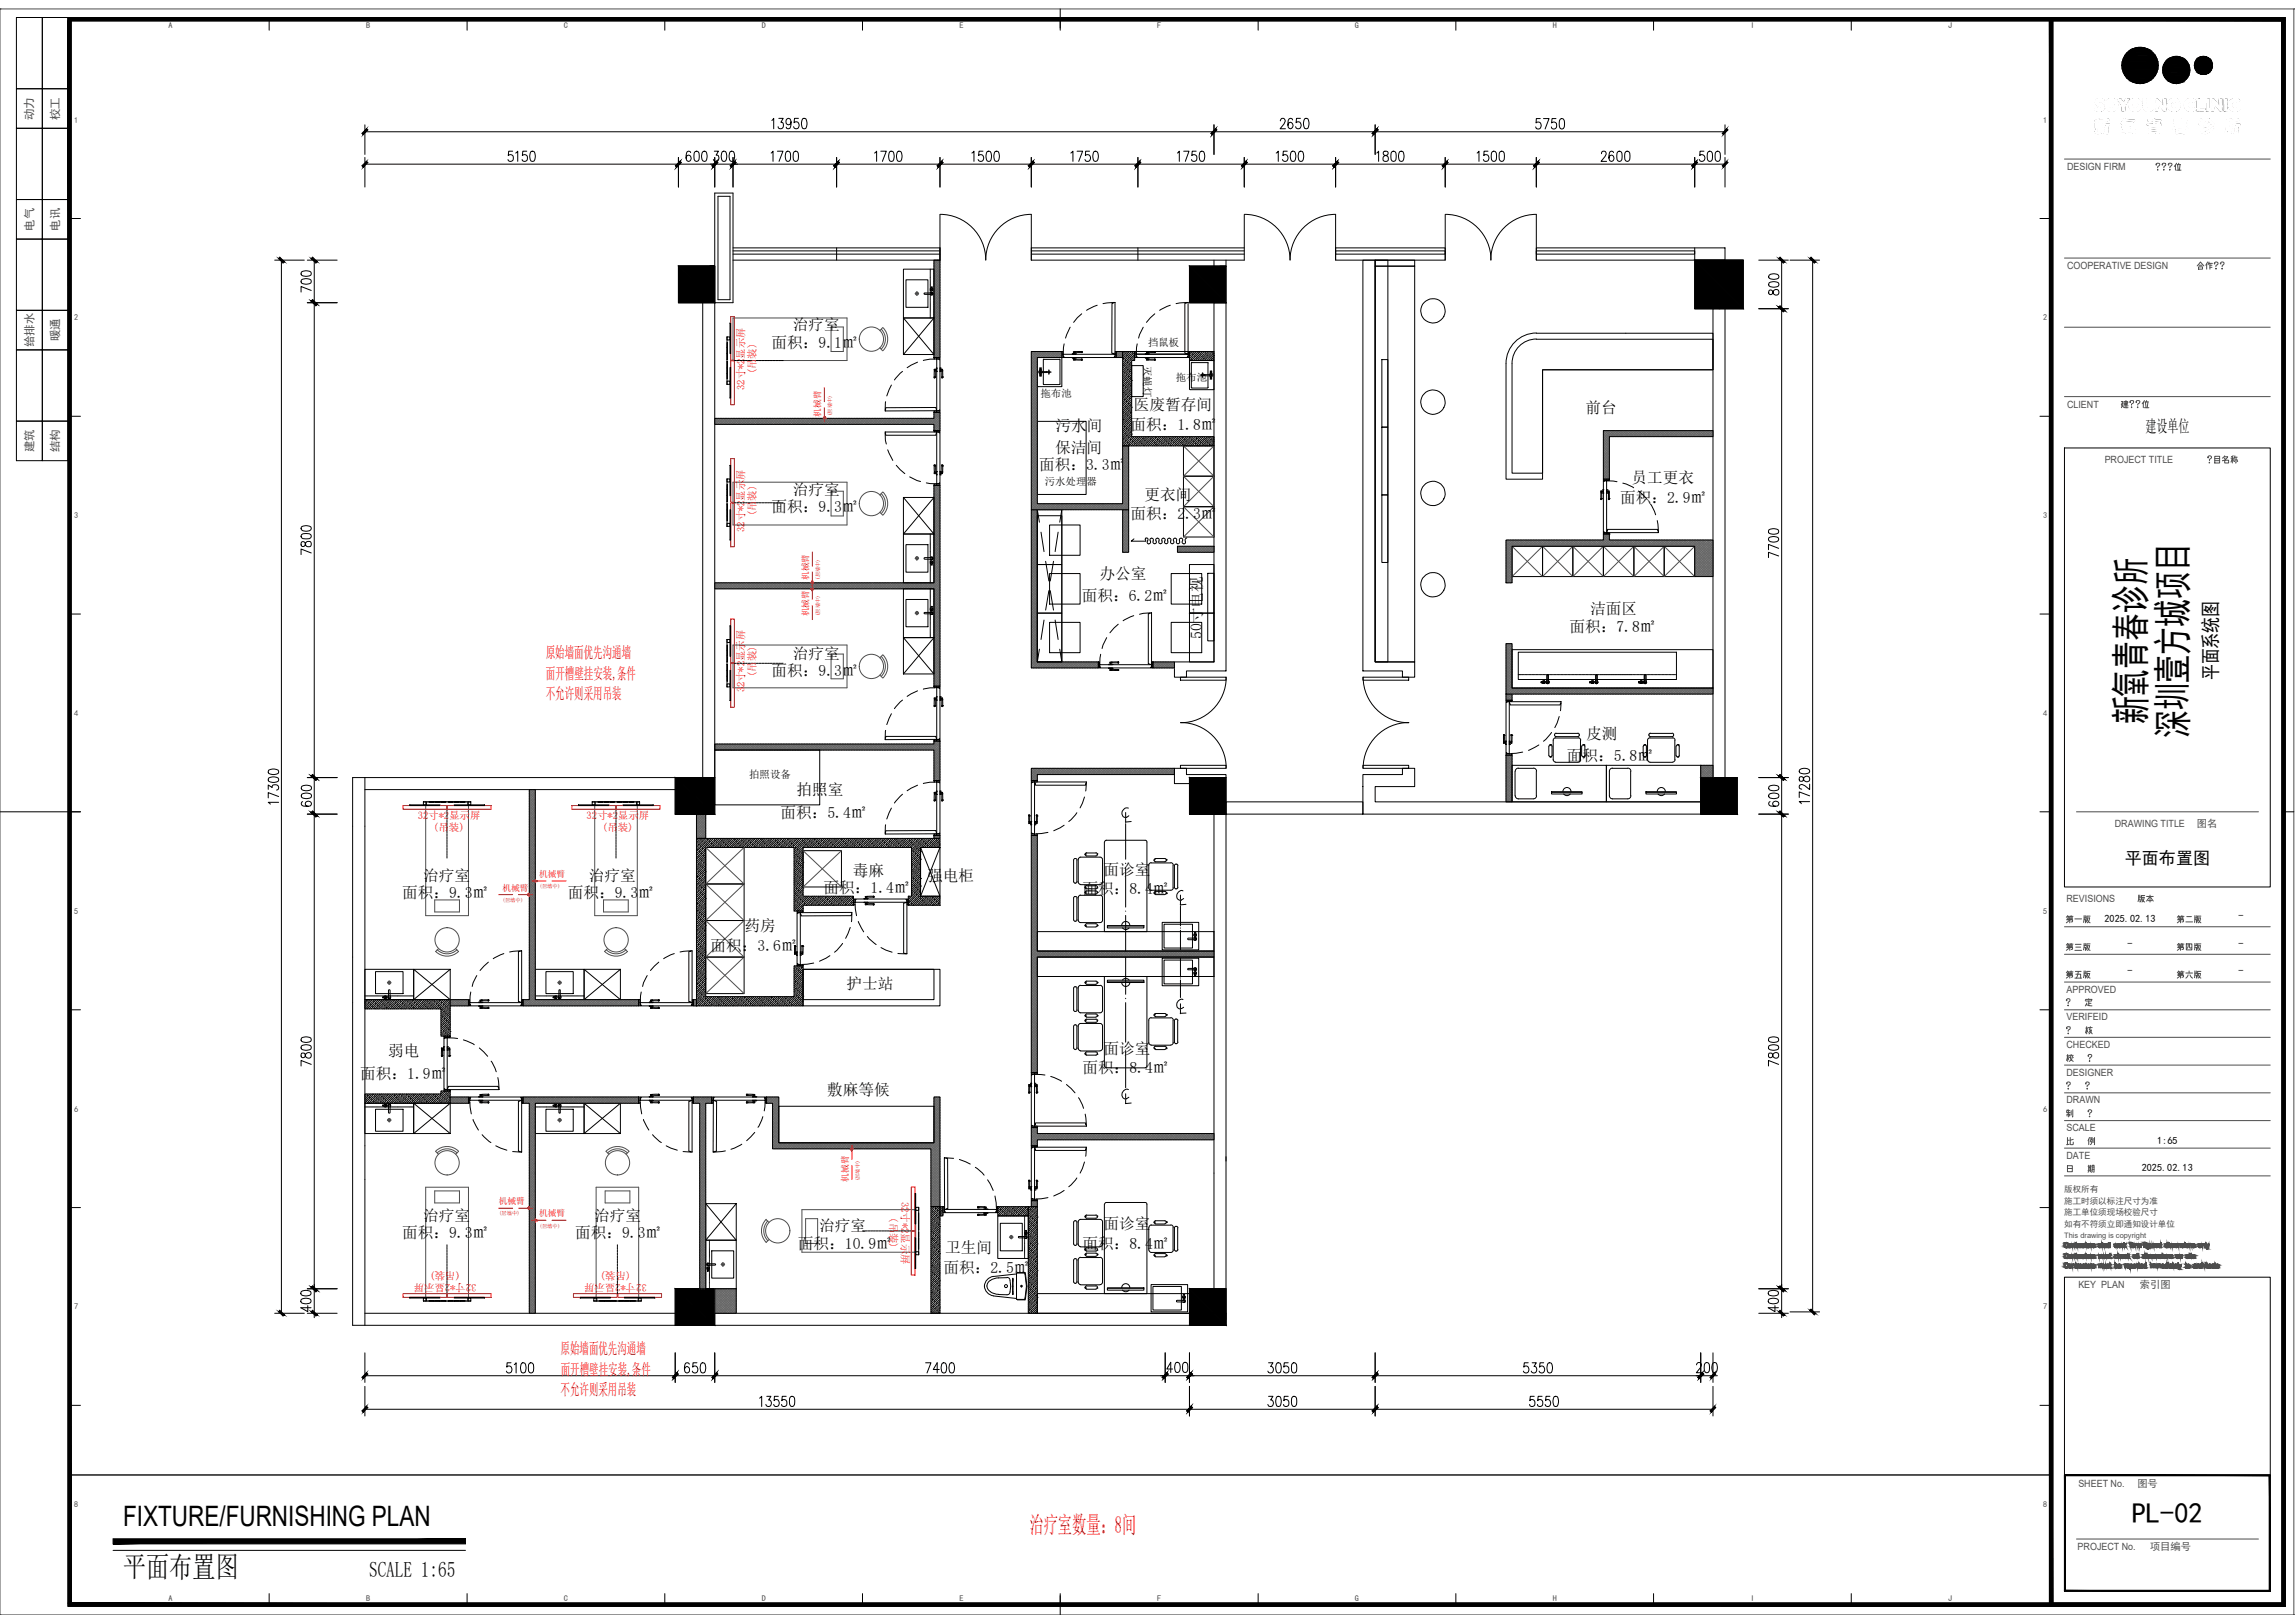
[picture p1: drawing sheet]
<svg xmlns="http://www.w3.org/2000/svg" width="420mm" height="297mm" viewBox="0 0 420 297" stroke-linecap="round" stroke-linejoin="round" font-family="sans-serif">
<defs><g id="words">
<g font-size="7.3">
<text x="392.6" y="132.6" transform="rotate(-90 392.6 132.6)">新氧青春诊所</text>
<text x="400.3" y="135.1" transform="rotate(-90 400.3 135.1)">深圳壹方城项目</text>
</g>
<text font-size="5.3" x="22.6" y="288.6">平面布置图</text>
<text font-size="5.2" x="390.3" y="278.8">PL-02</text>
<text font-size="5.1" x="22.6" y="279.3">FIXTURE/FURNISHING PLAN</text>
<g font-size="4.4" fill="#4d4d4d">
<text x="393.3" y="32.5">设计单位</text>
<text x="401.1" y="50.4">合作设计</text>
<text x="387" y="75.8">建设单位</text>
<text x="402.9" y="86.1">项目名称</text>
<text x="377.1" y="175.3">第三版</text>
<text x="397.2" y="175.3">第四版</text>
<text x="377.1" y="180.3">第五版</text>
<text x="397.2" y="180.3">第六版</text>
<text x="377.1" y="190.5">审 核</text>
<text x="377.1" y="200.7">设 计</text>
<text x="377.1" y="205.7">制 图</text>
<text x="377.1" y="215.9">日 期</text>
</g>
<text font-size="4.3" fill="#f00" x="188.5" y="280.5">治疗室数量：8间</text>
<g font-size="4" fill="#4d4d4d">
<text x="390.2" y="166.2">版本</text>
<text x="377.1" y="170">第一版</text>
<text x="397.2" y="170">第二版</text>
<text x="377.1" y="185.2">审 定</text>
<text x="377.1" y="195.4">校 对</text>
<text x="377.1" y="210.6">比 例</text>
</g>
<text font-size="4" x="67.6" y="288.6">SCALE 1:65</text>
<text font-size="3.6" x="406" y="124.5" transform="rotate(-90 406 124.5)">平面系统图</text>
<g font-size="3.1">
<text x="392.8" y="79.1">建设单位</text>
<text x="389" y="158.1">平面布置图</text>
</g>
<g font-size="2.9">
<text x="141.3" y="63.6">面积：9.1㎡</text>
<text x="145.1" y="60.4">治疗室</text>
<text x="207.6" y="75">医废暂存间</text>
<text x="290.2" y="75.5">前台</text>
<text x="193.2" y="82.9">保洁间</text>
<text x="193.2" y="78.9">污水间</text>
<text x="207" y="78.7">面积：1.8㎡</text>
<text x="190.2" y="86">面积：3.3㎡</text>
<text x="298.7" y="88.4">员工更衣</text>
<text x="141.3" y="93.7">面积：9.3㎡</text>
<text x="145.1" y="90.5">治疗室</text>
<text x="207" y="95">面积：2.3㎡</text>
<text x="209.5" y="91.5">更衣间</text>
<text x="296.6" y="92.1">面积：2.9㎡</text>
<text x="201.3" y="106">办公室</text>
<text x="198" y="110">面积：6.2㎡</text>
<text x="291.1" y="112.3">洁面区</text>
<text x="220" y="117" transform="rotate(-90 220 117)">50寸电视</text>
<text x="287.3" y="115.6">面积：7.8㎡</text>
<text x="141.3" y="123.8">面积：9.3㎡</text>
<text x="145.1" y="120.6">治疗室</text>
<text x="290.4" y="135.3">皮测</text>
<text x="286.9" y="139.2">面积：5.8㎡</text>
<text x="142.9" y="149.8">面积：5.4㎡</text>
<text x="145.8" y="145.5">拍照室</text>
<text x="77.5" y="161.2">治疗室</text>
<text x="107.8" y="161.2">治疗室</text>
<text x="156.1" y="160.3">毒麻</text>
<text x="169.7" y="161.3">强电柜</text>
<text x="202" y="160.1">面诊室</text>
<text x="73.6" y="164.4">面积：9.3㎡</text>
<text x="103.9" y="164.4">面积：9.3㎡</text>
<text x="150.8" y="163.4">面积：1.4㎡</text>
<text x="198.2" y="163.6">面积：8.4㎡</text>
<text x="136.3" y="170.4">药房</text>
<text x="130.1" y="174.1">面积：3.6㎡</text>
<text x="155" y="180.9">护士站</text>
<text x="66" y="197.5">面积：1.9㎡</text>
<text x="71" y="193.3">弱电</text>
<text x="198.2" y="196.5">面积：8.4㎡</text>
<text x="202" y="192.9">面诊室</text>
<text x="151.4" y="200.4">敷麻等候</text>
<text x="73.6" y="226.6">面积：9.3㎡</text>
<text x="77.5" y="223.5">治疗室</text>
<text x="105.3" y="226.6">面积：9.3㎡</text>
<text x="108.8" y="223.5">治疗室</text>
<text x="149.9" y="225.3">治疗室</text>
<text x="202" y="224.9">面诊室</text>
<text x="146.1" y="228.5">面积：10.9㎡</text>
<text x="172.7" y="233">面积：2.5㎡</text>
<text x="173.1" y="229.3">卫生间</text>
<text x="198.2" y="228.5">面积：8.4㎡</text>
</g>
<g font-size="2.9" fill="#f00">
<text x="99.9" y="120.5">原始墙面优先沟通墙</text>
<text x="99.9" y="124.2">面开槽壁挂安装,条件</text>
<text x="99.9" y="128">不允许则采用吊装</text>
<text x="102.6" y="247.8">原始墙面优先沟通墙</text>
<text x="102.7" y="251.6">面开槽壁挂安装,条件</text>
<text x="102.6" y="255.3">不允许则采用吊装</text>
</g>
<g font-size="2.1" fill="#4d4d4d">
<text x="6.1" y="22" transform="rotate(-90 6.1 22)">动力</text>
<text x="10.8" y="22" transform="rotate(-90 10.8 22)">校工</text>
<text x="6.1" y="42.2" transform="rotate(-90 6.1 42.2)">电气</text>
<text x="10.8" y="42.2" transform="rotate(-90 10.8 42.2)">电讯</text>
<text x="6.1" y="63.5" transform="rotate(-90 6.1 63.5)">给排水</text>
<text x="10.8" y="62.5" transform="rotate(-90 10.8 62.5)">暖通</text>
<text x="6.1" y="82.7" transform="rotate(-90 6.1 82.7)">建筑</text>
<text x="10.8" y="82.7" transform="rotate(-90 10.8 82.7)">结构</text>
</g>
<g font-size="1.9">
<text x="210.2" y="63.3">挡鼠板</text>
<text x="209.4" y="67" transform="rotate(90 209.4 67)">灭蝇灯</text>
<text x="215.3" y="69.8">拖布池</text>
<text x="190.5" y="72.6">拖布池</text>
<text x="191.3" y="88.7">污水处理器</text>
<text x="137.2" y="142.4">拍照设备</text>
<text x="385.3" y="168.8">2025.02.13</text>
<text x="389.5" y="173.3">-</text>
<text x="409.8" y="168.2">-</text>
<text x="409.8" y="173.3">-</text>
<text x="389.5" y="178.3">-</text>
<text x="409.8" y="178.3">-</text>
<text x="394.9" y="209.3">1:65</text>
<text x="392.1" y="214.4">2025.02.13</text>
</g>
<g font-size="1.9" fill="#f00">
<text x="136.3" y="71.4" transform="rotate(-90 136.3 71.4)">32寸*2显示屏</text>
<text x="138.4" y="68.5" transform="rotate(-90 138.4 68.5)">(吊装)</text>
<text x="138.4" y="94.5" transform="rotate(-90 138.4 94.5)">(吊装)</text>
<text x="136.3" y="97.4" transform="rotate(-90 136.3 97.4)">32寸*2显示屏</text>
<text x="138.4" y="123.9" transform="rotate(-90 138.4 123.9)">(吊装)</text>
<text x="136.3" y="126.7" transform="rotate(-90 136.3 126.7)">32寸*2显示屏</text>
<text x="76.5" y="149.9">32寸*2显示屏</text>
<text x="107.4" y="149.9">32寸*2显示屏</text>
<text x="79.3" y="152">(吊装)</text>
<text x="110.2" y="152">(吊装)</text>
<text x="165" y="219.9" transform="rotate(90 165 219.9)">32寸*2显示屏</text>
<text x="162.9" y="222.8" transform="rotate(90 162.9 222.8)">(吊装)</text>
<text x="84.4" y="232.8" transform="rotate(-180 84.4 232.8)">(吊装)</text>
<text x="115.6" y="232.8" transform="rotate(-180 115.6 232.8)">(吊装)</text>
<text x="87.2" y="234.9" transform="rotate(-180 87.2 234.9)">32寸*2显示屏</text>
<text x="118.4" y="234.9" transform="rotate(-180 118.4 234.9)">32寸*2显示屏</text>
</g>
<g font-size="1.9" fill="#4d4d4d">
<text x="402.2" y="151.3">图名</text>
<text x="391.8" y="235.8">索引图</text>
<text x="391.3" y="272.1">图号</text>
<text x="393.6" y="283.7">项目编号</text>
</g>
<g font-size="1.8" fill="#4d4d4d">
<text x="378.4" y="31.1">DESIGN FIRM</text>
<text x="378.4" y="49.3">COOPERATIVE DESIGN</text>
<text x="378.4" y="74.6">CLIENT</text>
<text x="385.3" y="84.7">PROJECT TITLE</text>
<text x="387.2" y="151.3">DRAWING TITLE</text>
<text x="378.3" y="165.1">REVISIONS</text>
<text x="378.3" y="181.7">APPROVED</text>
<text x="378.3" y="191.8">CHECKED</text>
<text x="378.3" y="186.7">VERIFEID</text>
<text x="378.3" y="196.9">DESIGNER</text>
<text x="378.3" y="202">DRAWN</text>
<text x="378.3" y="207">SCALE</text>
<text x="378.3" y="212.1">DATE</text>
<text x="380.5" y="235.8">KEY PLAN</text>
<text x="380.5" y="272.1">SHEET No.</text>
<text x="380.4" y="283.7">PROJECT No.</text>
</g>
<g font-size="1.6" fill="#f00">
<text x="150.2" y="76.2" transform="rotate(-90 150.2 76.2)">机械臂</text>
<text x="148" y="106.2" transform="rotate(-90 148 106.2)">机械臂</text>
<text x="148" y="112.8" transform="rotate(-90 148 112.8)">机械臂</text>
<text x="98.7" y="160.5">机械臂</text>
<text x="92" y="163">机械臂</text>
<text x="91.3" y="220.4">机械臂</text>
<text x="155.3" y="216.3" transform="rotate(-90 155.3 216.3)">机械臂</text>
<text x="98.7" y="222.6">机械臂</text>
</g>
<g font-size="1.6" fill="#4d4d4d">
<text x="377.9" y="218.2">版权所有</text>
<text x="377.9" y="220.3">施工时须以标注尺寸为准</text>
<text x="377.9" y="224.6">如有不符须立即通知设计单位</text>
<text x="377.9" y="222.4">施工单位须现场校验尺寸</text>
</g>
<g font-size="1.5" fill="#4d4d4d">
<text x="30.8" y="5.1">A</text>
<text x="67" y="5.2">B</text>
<text x="103.2" y="5.2">C</text>
<text x="139.4" y="5.2">D</text>
<text x="175.6" y="5.2">E</text>
<text x="211.8" y="5.2">F</text>
<text x="248" y="5.2">G</text>
<text x="284.3" y="5.2">H</text>
<text x="320.5" y="5.2">I</text>
<text x="356.7" y="5.2">J</text>
<text x="13.6" y="22.4">1</text>
<text x="374.1" y="22.4">1</text>
<text x="13.6" y="58.6">2</text>
<text x="374.1" y="58.6">2</text>
<text x="13.6" y="94.8">3</text>
<text x="374.1" y="94.8">3</text>
<text x="13.6" y="131">4</text>
<text x="374.1" y="131">4</text>
<text x="13.6" y="167.2">5</text>
<text x="374.1" y="167.2">5</text>
<text x="13.6" y="203.4">6</text>
<text x="374.1" y="203.4">6</text>
<text x="13.6" y="239.6">7</text>
<text x="374.1" y="239.6">7</text>
<text x="13.6" y="275.8">8</text>
<text x="374.1" y="275.8">8</text>
<text x="30.8" y="293.1">A</text>
<text x="67" y="293.1">B</text>
<text x="103.2" y="293.1">C</text>
<text x="139.4" y="293.1">D</text>
<text x="175.6" y="293.1">E</text>
<text x="211.8" y="293.1">F</text>
<text x="248" y="293.1">G</text>
<text x="284.3" y="293.1">H</text>
<text x="320.5" y="293.1">I</text>
<text x="356.7" y="293.1">J</text>
</g>
<text font-size="1.4" fill="#4d4d4d" x="377.9" y="226.5">This drawing is copyright</text>
<g font-size="1" fill="#f00">
<text x="152.3" y="76.2" transform="rotate(-90 152.3 76.2)">(居墙中)</text>
<text x="150.1" y="106.1" transform="rotate(-90 150.1 106.1)">(居墙中)</text>
<text x="150.1" y="112.8" transform="rotate(-90 150.1 112.8)">(居墙中)</text>
<text x="92" y="165.1">(居墙中)</text>
<text x="98.8" y="162.6">(居墙中)</text>
<text x="157.4" y="216.2" transform="rotate(-90 157.4 216.2)">(居墙中)</text>
<text x="91.4" y="222.4">(居墙中)</text>
<text x="98.8" y="224.7">(居墙中)</text>
</g>
</g></defs>
<g fill="none" stroke="#666" stroke-width=".18">
<path d="M171 50.3l1.1 1.1-1.1 1.1M171 50.9l1.1 1.1-1.1 1.1M171 59.9l1.1 1.1-1.1 1.1M171 59.6l1.1 1.1M171 59.3l1.1 1.1M171 59l1.1 1.1M171 58.7l1.1 1.1M171 58.4l1.1 1.1M171 58.1l1.1 1.2M171 57.8l1.1 1.1M171 57.5l1.1 1.1M171 57.2l1.1 1.1"/>
<path d="M171 56.9l1.1 1.1M171 56.6l1.1 1.1M171 56.3l1.1 1.1M171 56l1.1 1.1M171 55.7l1.1 1.1M171 55.4l1.1 1.1M171 55.1l1.1 1.1M171 54.8l1.1 1.2M171 54.5l1.1 1.1M171 54.2l1.1 1.1M171 53.9l1.1 1.1M171 53.6l1.1 1.1"/>
<path d="M171 53.3l1.1 1.1M171 53l1.1 1.1M171 52.7l1.1 1.1M171 52.4l1.1 1.1M171 52.1l1.1 1.1M171 51.8l1.1 1.1M171 51.5l1.1 1.1M171 51.2l1.1 1.1M171 50.6l1.1 1.1M171 50l1.1 1.1M171 49.7l1.1 1.1M171 49.4l1.1 1.1"/>
<path d="M171 48.8l1.1 1.1M171 48.5l1.1 1.1M171 48.2l1.1 1.1M171 47.9l1.1 1.1M171 47.6l1.1 1.1M171.1 47.6l-.1 .1M171.3 47.6l.8 .8M171.4 47.6l-.4 .4M171.6 47.6l.5 .5M171.7 47.6l-.7 .7M171.9 47.6l.2 .2M172 47.6l-1 1"/>
<path d="M172.1 47.8l-1.1 1.1M172.1 48.1l-1.1 1.1 1.1 1M172.1 48.4l-1.1 1.1M172.1 48.7l-1.1 1.1M172.1 49l-1.1 1.1M172.1 49.3l-1.1 1.1M172.1 49.6l-1.1 1.1M172.1 49.9l-1.1 1.1M172.1 50.2l-1.1 1.1M172.1 50.5l-1.1 1.1M172.1 50.8l-1.1 1.1M172.1 51.1l-1.1 1.1"/>
<path d="M172.1 51.7l-1.1 1.1M172.1 52.3l-1.1 1.1M172.1 52.6l-1.1 1.1M172.1 52.9l-1.1 1.1M172.1 53.2l-1.1 1.1M172.1 53.5l-1.1 1.1M172.1 53.8l-1.1 1.1M172.1 54.1l-1.1 1.1M172.1 54.4l-1.1 1.1M172.1 54.7l-1.1 1.1M172.1 55l-1.1 1.1M172.1 55.3l-1.1 1.1"/>
<path d="M172.1 55.6l-1.1 1.1M172.1 55.9l-1.1 1.1M172.1 56.2l-1.1 1.1M172.1 56.5l-1.1 1.1M172.1 56.8l-1.1 1.1M172.1 57.1l-1.1 1.1M172.1 57.4l-1.1 1.1M172.1 57.7l-1.1 1.1M172.1 58l-1.1 1.1M172.1 58.3l-1.1 1.1M172.1 58.6l-1.1 1.1M172.1 58.9l-1.1 1.1"/>
<path d="M172.1 59.2l-1.1 1.1M172.1 59.5l-1.1 1.1M172.1 59.8l-1.1 1.1M130.9 77.5l.2 .2M130.9 76.6l1.1 1.1M131 76.6l-.1 .1M131.2 76.6l1.1 1.1M131.3 76.6l-.4 .4M131.5 76.6l1.1 1.1M131.6 76.6l-.7 .7M131.8 76.6l1.1 1.1M131.9 76.6l-1 1"/>
<path d="M132.1 76.6l1.1 1.1M132.2 76.6l-1.1 1.1M132.4 76.6l1.1 1.1M132.5 76.6l-1.1 1.1-.5-.5M132.7 76.6l1.1 1.1M132.8 76.6l-1.1 1.1-.8-.9M133 76.6l1.1 1.1M133.1 76.6l-1.1 1.1M133.3 76.6l1.1 1.1M133.4 76.6l-1.1 1.1M133.6 76.6l1.1 1.1 1.1-1.1M133.7 76.6l-1.1 1.1"/>
<path d="M133.9 76.6l1.1 1.1 1.1-1.1M134 76.6l-1.1 1.1M134.2 76.6l1.1 1.1M134.3 76.6l-1.1 1.1M134.5 76.6l1.1 1.1 1.1-1.1M134.6 76.6l-1.1 1.1M134.8 76.6l1.1 1.1M134.9 76.6l-1.1 1.1M135.1 76.6l1.1 1.1 1.1-1.1M135.2 76.6l-1.1 1.1M135.4 76.6l1.1 1.1M135.5 76.6l-1.1 1.1"/>
<path d="M135.7 76.6l1.1 1.1M136 76.6l1.1 1.1M136.3 76.6l1.1 1.1M136.4 76.6l-1.1 1.1M136.6 76.6l1.1 1.1M136.9 76.6l1.1 1.1M137 76.6l-1.1 1.1M137.2 76.6l1.1 1.1 1.1-1.1M137.5 76.6l1.1 1.1M137.6 76.6l-1.1 1.1M137.8 76.6l1.1 1.1M137.9 76.6l-1.1 1.1"/>
<path d="M138.1 76.6l1.1 1.1M138.2 76.6l-1.1 1.1M138.4 76.6l1.1 1.1M138.5 76.6l-1.1 1.1M138.7 76.6l1.1 1.1M138.8 76.6l-1.1 1.1M139 76.6l1.1 1.1M139.1 76.6l-1.1 1.1M139.3 76.6l1.1 1.1M139.6 76.6l1.1 1.1 1.1-1.1M139.7 76.6l-1.1 1.1M139.9 76.6l1.1 1.1"/>
<path d="M140 76.6l-1.1 1.1M140.2 76.6l1.1 1.1 1.1-1.1M140.3 76.6l-1.1 1.1M140.5 76.6l1.1 1.1 1.1-1.1M140.6 76.6l-1.1 1.1M140.8 76.6l1.1 1.1M140.9 76.6l-1.1 1.1M141.1 76.6l1.1 1.1M141.2 76.6l-1.1 1.1M141.4 76.6l1.1 1.1M141.5 76.6l-1.1 1.1M141.7 76.6l1.1 1.1"/>
<path d="M142 76.6l1.1 1.1M142.1 76.6l-1.1 1.1M142.3 76.6l1.1 1.1M142.6 76.6l1.1 1.1M142.9 76.6l1.1 1.1M143 76.6l-1.1 1.1M143.2 76.6l1.1 1.1M143.3 76.6l-1.1 1.1M143.5 76.6l1.1 1.1M143.6 76.6l-1.1 1.1M143.8 76.6l1.1 1.1 1.1-1.1M143.9 76.6l-1.1 1.1"/>
<path d="M144.1 76.6l1.1 1.1 1.1-1.1M144.2 76.6l-1.1 1.1M144.4 76.6l1.1 1.1M144.5 76.6l-1.1 1.1M144.7 76.6l1.1 1.1M144.8 76.6l-1.1 1.1M145 76.6l1.1 1.1M145.1 76.6l-1.1 1.1M145.3 76.6l1.1 1.1M145.4 76.6l-1.1 1.1M145.6 76.6l1.1 1.1M145.7 76.6l-1.1 1.1"/>
<path d="M145.9 76.6l1.1 1.1M146.2 76.6l1.1 1.1M146.5 76.6l1.1 1.1M146.6 76.6l-1.1 1.1M146.8 76.6l1.1 1.1M146.9 76.6l-1.1 1.1M147.1 76.6l1.1 1.1 1.1-1.1M147.2 76.6l-1.1 1.1M147.4 76.6l1.1 1.1M147.5 76.6l-1.1 1.1M147.7 76.6l1.1 1.1M147.8 76.6l-1.1 1.1"/>
<path d="M148 76.6l1.1 1.1M148.1 76.6l-1.1 1.1M148.3 76.6l1.1 1.1M148.4 76.6l-1.1 1.1M148.6 76.6l1.1 1.1M148.7 76.6l-1.1 1.1M148.9 76.6l1.1 1.1M149 76.6l-1.1 1.1M149.2 76.6l1.1 1.1 1.1-1.1M149.5 76.6l1.1 1.1M149.6 76.6l-1.1 1.1M149.8 76.6l1.1 1.1"/>
<path d="M149.9 76.6l-1.1 1.1M150.1 76.6l1.1 1.1M150.2 76.6l-1.1 1.1M150.4 76.6l1.1 1.1 1.1-1.1M150.5 76.6l-1.1 1.1M150.7 76.6l1.1 1.1M150.8 76.6l-1.1 1.1M151 76.6l1.1 1.1M151.1 76.6l-1.1 1.1M151.3 76.6l1.1 1.1M151.6 76.6l1.1 1.1M151.7 76.6l-1.1 1.1"/>
<path d="M151.9 76.6l1.1 1.1M152 76.6l-1.1 1.1M152.2 76.6l1.1 1.1M152.3 76.6l-1.1 1.1M152.5 76.6l1.1 1.1M152.8 76.6l1.1 1.1M152.9 76.6l-1.1 1.1M153.1 76.6l1.1 1.1M153.2 76.6l-1.1 1.1M153.4 76.6l1.1 1.1M153.5 76.6l-1.1 1.1M153.7 76.6l1.1 1.1 1.1-1.1"/>
<path d="M153.8 76.6l-1.1 1.1M154 76.6l1.2 1.1M154.1 76.6l-1.1 1.1M154.3 76.6l1.1 1.1M154.4 76.6l-1.1 1.1M154.6 76.6l1.1 1.1M154.7 76.6l-1.1 1.1M154.9 76.6l1.1 1.1M155 76.6l-1.1 1.1M155.2 76.6l1.1 1.1M155.3 76.6l-1.1 1.1M155.5 76.6l1.1 1.1"/>
<path d="M155.6 76.6l-1.1 1.1M155.8 76.6l1.1 1.1M156.1 76.6l1.1 1.1M156.2 76.6l-1.1 1.1M156.4 76.6l1.1 1.1M156.5 76.6l-1.1 1.1M156.7 76.6l1.1 1.1M156.8 76.6l-1.1 1.1M157 76.6l1.1 1.1 1.1-1.1M157.1 76.6l-1.1 1.1M157.3 76.6l1.2 1.1M157.4 76.6l-1.1 1.1"/>
<path d="M157.6 76.6l1.1 1.1M157.7 76.6l-1.1 1.1M157.9 76.6l1.1 1.1M158 76.6l-1.1 1.1M158.2 76.6l1.1 1.1 1.1-1.1M158.3 76.6l-1.1 1.1M158.5 76.6l1.1 1.1M158.6 76.6l-1.1 1.1M158.8 76.6l1.1 1.1M158.9 76.6l-1.1 1.1M159.1 76.6l1.1 1.1M159.4 76.6l1.1 1.1"/>
<path d="M159.5 76.6l-1.1 1.1M159.7 76.6l1.1 1.1M159.8 76.6l-1.1 1.1M160 76.6l1.1 1.1M160.1 76.6l-1.1 1.1M160.3 76.6l1.1 1.1 1.1-1.1M160.6 76.6l1.2 1.1M160.7 76.6l-1.1 1.1M160.9 76.6l1.2 1.1M161 76.6l-1.1 1.1M161.2 76.6l1.1 1.1M161.3 76.6l-1.1 1.1"/>
<path d="M161.5 76.6l1.1 1.1M161.6 76.6l-1.1 1.1M161.8 76.6l1.1 1.1M161.9 76.6l-1.1 1.1M162.1 76.6l1.1 1.1M162.2 76.6l-1.1 1.1M162.4 76.6l1.1 1.1M162.7 76.6l1.1 1.1M162.8 76.6l-1.1 1.1M163 76.6l1.1 1.1M163.1 76.6l-1.1 1.1M163.3 76.6l1.1 1.1 1.1-1.1"/>
<path d="M163.4 76.6l-1.1 1.1M163.6 76.6l1.1 1.1 1.1-1.1M163.7 76.6l-1.1 1.1M163.9 76.6l1.2 1.1M164 76.6l-1.1 1.1M164.2 76.6l1.2 1.1M164.3 76.6l-1.1 1.1M164.5 76.6l1.2 1.1M164.6 76.6l-1.1 1.1M164.8 76.6l1.1 1.1M164.9 76.6l-1.1 1.1M165.1 76.6l1.1 1.1"/>
<path d="M165.2 76.6l-1.1 1.1M165.4 76.6l1.1 1.1M165.7 76.6l1.1 1.1M166 76.6l1.1 1.1M166.1 76.6l-1.1 1.1M166.3 76.6l1.1 1.1M166.4 76.6l-1.1 1.1M166.6 76.6l1.1 1.1M166.7 76.6l-1.1 1.1M166.9 76.6l1.1 1.1 1.1-1.1M167 76.6l-1.1 1.1M167.2 76.6l1.1 1.1 1.1-1.1"/>
<path d="M167.3 76.6l-1.1 1.1M167.5 76.6l1.2 1.1M167.6 76.6l-1.1 1.1M167.8 76.6l1.2 1.1M167.9 76.6l-1.1 1.1M168.1 76.6l1.1 1.1M168.2 76.6l-1.1 1.1M168.4 76.6l1.1 1.1M168.5 76.6l-1.1 1.1M168.7 76.6l1.1 1.1M168.8 76.6l-1.1 1.1M169 76.6l1.1 1.1"/>
<path d="M169.3 76.6l1.1 1.1M169.6 76.6l1.1 1.1M169.7 76.6l-1.1 1.1M169.9 76.6l2.2 2.1M170 76.6l-1.1 1.1M170.2 76.6l1.9 1.8M170.3 76.6l-1.1 1.1M170.5 76.6l1.6 1.5M170.6 76.6l-1.1 1.1M170.8 76.6l1.3 1.2M170.9 76.6l-1.1 1.1M171 65.3l.1 .1"/>
<path d="M171 65l.4 .4M171 64.7l.7 .7M171 64.4l1 1M171 64.1l1.1 1.1M171 63.8l1.1 1.1M171 63.5l1.1 1.1M171 63.2l1.1 1.1M171 62.9l1.1 1.1M171 62.6l1.1 1.1M171 62.3l1.1 1.1M171 62l1.1 1.1M171 61.7l1.1 1.2"/>
<path d="M171 61.4l1.1 1.2M171 61.1l1.1 1.1M171 60.8l1.1 1.1M171 60.5l1.1 1.1M171 60.2l1.1 1.1M171 78.5l.2 .3M171 78.2l.5 .6M171 77.9l.9 .9M171 76.4l1.1 1.1M171 76.1l1.1 1.1M171 75.8l1.1 1.1M171 75.5l1.1 1.2"/>
<path d="M171.1 75.5l-.1 .1M171.2 75.5l.9 .9M171.4 75.5l-.4 .4M171.5 75.5l.6 .6M171.7 75.5l-.7 .7M171.8 75.5l.3 .2M172 75.5l-1 1M172.1 60.1l-1.1 1.1M172.1 60.4l-1.1 1.1M172.1 60.7l-1.1 1.1M172.1 61.3l-1.1 1.1M172.1 61.6l-1.1 1.1"/>
<path d="M172.1 61.9l-1.1 1.1M172.1 62.2l-1.1 1.1M172.1 62.5l-1.1 1.1M172.1 62.8l-1.1 1.1M172.1 63.1l-1.1 1.1M172.1 63.4l-1.1 1.1M172.1 63.7l-1.1 1.1M172.1 64l-1.1 1.1M172.1 64.3l-1.1 1.1M172.1 64.6l-.9 .8M172.1 64.9l-.6 .5M172.1 65.2l-.2 .2"/>
<path d="M172.1 76l-1.7 1.7M172.1 76.6l-1.1 1.1M172.1 76.9l-1.1 1.1M172.1 77.5l-1.1 1.1M172.1 75.7l-2 2M172.1 76.3l-1.4 1.4M172.1 77.2l-1.1 1.1M172.1 77.8l-1 1M172.1 78.1l-.7 .7M172.1 78.4l-.4 .4M172.1 78.7l-.1 .1M188.8 79.2l1.1 1.2-1.1 1.1"/>
<path d="M188.8 78.9l1.1 1.1M188.8 77.5l1.1 1.1M188.8 75.6l1.1 1.1M188.8 74.2l1.1 1.1M188.8 71.4l1.1 1.1M188.8 70.9l1.1 1.1M188.8 68.1l1.1 1.1M188.8 65.4l1.1 1.1M188.8 64.8l1.1 1.1M188.8 65.7l1.1 1.2-1.1 1.1M188.8 69l1.1 1.2-1.1 1.1M188.8 71.1l1.1 1.2-1.1 1.1"/>
<path d="M188.8 71.7l1.1 1.2-1.1 1.1M188.8 69.6l1.1 1.2-1.1 1.1M188.8 72.6l1.1 1.2-1.1 1.1M188.8 75.9l1.1 1.2-1.1 1.1M188.8 79.8l1.1 1.2-1.1 1.1M188.8 78l1.1 1.1M188.8 76.5l1.1 1.2-1.1 1.1M188.8 73.9l1.1 1.1-1.1 1.1M188.8 79.5l1.1 1.2-1.1 1.1M188.8 64.4l1.2 1M188.8 64.7l.4-.4 1.1 1.1M188.8 65l.7-.7 1.1 1.1"/>
<path d="M188.8 65.3l1-1 1.1 1.1M188.8 66l1.1 1.2-1.1 1.1M188.8 66.3l1.1 1.2-1.1 1.1M188.8 66.6l1.1 1.2-1.1 1.1M188.8 67l1.1 1.1-1.1 1.1M188.8 67.3l1.1 1.1-1.1 1.1M188.8 69.3l1.1 1.2-1.1 1.1M188.8 69.9l1.1 1.2-1.1 1.1M188.8 70.3l1.1 1.1-1.1 1.1M188.8 70.6l1.1 1.1-1.1 1.1M188.8 72.9l1.1 1.2-1.1 1.1M188.8 73.2l1.1 1.2-1.1 1.1"/>
<path d="M188.8 73.6l1.1 1.1-1.1 1.1M188.8 76.2l1.1 1.2-1.1 1.1M188.8 76.9l1.1 1.1-1.1 1.1M188.8 77.2l1.1 1.1-1.1 1.1M188.8 78.6l1.1 1.1M188.8 78.3l1.1 1.1M188.8 77.8l1.1 1.1M188.8 75.3l1.1 1.1M188.8 75l1.1 1.1M188.8 74.7l1.1 1.1M188.8 74.5l1.1 1.1M188.8 72.3l1.1 1.1"/>
<path d="M188.8 72l1.1 1.1M188.8 68.7l1.1 1.1M188.8 68.4l1.1 1.1M188.8 67.8l1.1 1.1M188.8 67.5l1.1 1.2M188.8 65.1l1.1 1.1M188.8 64.5l1.1 1.1M189.9 79.5l-1.1 1.1M189.9 79.8l-1.1 1.1M189.9 65.7l-1.1 1.1M189.9 66.3l-1.1 1.1M189.9 69l-1.1 1.1"/>
<path d="M189.9 69.6l-1.1 1.1M189.9 73.5l-1.1 1.1M189.9 75.6l-1.1 1.1M189.9 76.2l-1.1 1.1M189.9 78.9l-1.1 1.1M189.9 66l-1.1 1.1M189.9 69.3l-1.1 1.1M189.9 72l-1.1 1.1M189.9 72.6l-1.1 1.1M189.9 73.2l-1.1 1.1M189.9 75.3l-1.1 1.1M189.9 75.9l-1.1 1.1"/>
<path d="M189.9 76.5l-1.1 1.1M189.9 78.6l-1.1 1.1M189.9 79.2l-1.1 1.1M189.9 66.6l-1.1 1.1M189.9 68.7l-1.1 1.1M189.9 69.9l-1.1 1.1M189.9 76.8l-1.1 1.1M190.8 65.4l1.1-1.1 1.1 1.1M191 64.3l-2.2 2.2M191 64.3l1.1 1.1M191.1 65.4l1.1-1.1 1.1 1.1M191.2 65.4l-1.1-1.1-1.3 1.3"/>
<path d="M191.3 64.3l-1.1 1.1M191.3 64.3l1.1 1.1M191.3 65.4l1.2-1.1 1.1 1.1M191.5 65.4l-1.1-1.1-1.6 1.6M191.6 64.3l-1.1 1.1M191.6 64.3l1.1 1.1M191.6 65.4l1.2-1.1 1.1 1.1M191.8 65.4l-1.1-1.1-1.9 1.9M192 65.4l1.1-1.1 1.1 1.1M194.4 65.4h.1M194.4 65l-.7-.7-1.1 1.1M194.4 64.5l-.9 .9"/>
<path d="M194.4 65.3l-1-1-1.1 1.1M194.4 64.7l-.4-.4-1.1 1.1M194.4 64.8l-.6 .6M194.4 64.4l-.1-.1-1.1 1.1M194.4 65.1l-.3 .3M204.4 65.4h.1M204.4 65.1l.3 .3M204.4 64.8l.6 .6M204.4 64.5l.9 .9M204.5 64.3l-.1 .1M204.5 64.3l1 1M204.8 64.3l-.4 .4"/>
<path d="M204.8 64.3l.7 .8M205.5 65.4h.1M205.5 64.8l-.4-.5-.7 .7M205.5 64.5l-.1-.2-1 1M205.5 64.5l-.9 .9M205.5 64.8l-.6 .6M205.5 65.1l-.3 .3M293.5 78.8h.1M293.5 79.5l1.1 1.1M293.5 79.2l1.1 1.1M293.5 78.9l1.1 1.1M293.5 79.8l1.1 1.1"/>
<path d="M293.7 78.8l1.2 1.1 1.1-1.1M293.8 78.8l-.3 .3M294 78.8l1.1 1.1 1.1-1.1M294.2 78.8l-.7 .6M294.3 78.8l1.1 1.1 1.1-1.1M294.5 78.8l-1 .9M294.6 78.8l1.1 1.1 1.1-1.1M294.8 78.8l-1.3 1.2M294.9 78.8l1.1 1.1 1.1-1.1M295.1 78.8l-1.6 1.5M295.2 78.8l1.1 1.1 1.2-1.1M295.4 78.8l-1.9 1.8"/>
<path d="M295.5 78.8l1.1 1.1 1.2-1.1M295.7 78.8l-2.2 2.1M295.8 78.8l1.1 1.1 1.2-1.1M296.1 78.8l1.1 1.1M296.4 78.8l1.1 1.1M296.7 78.8l1.2 1.1 1.1-1.1M297 78.8l1.2 1.1 1.1-1.1M297.3 78.8l1.1 1.1 1.2-1.1M297.6 78.8l1.1 1.1 1.1-1.1M297.9 78.8l1.1 1.1 1.1-1.1M298.2 78.8l1.1 1.1 1.1-1.1M298.4 78.8l-1.1 1.1"/>
<path d="M298.5 78.8l1.1 1.1 1.2-1.1M298.7 78.8l-1.1 1.1M298.8 78.8l1.1 1.1 1.2-1.1M299.1 78.8l1.1 1.1 1.2-1.1M299.4 78.8l1.1 1.1M299.7 78.8l1.1 1.1M300 78.8l1.2 1.1 1.1-1.1M300.3 78.8l1.2 1.1 1.1-1.1M300.6 78.8l1.2 1.1 1.1-1.1M300.9 78.8l1.1 1.1 1.1-1.1M301.2 78.8l1.1 1.1 1.1-1.1M301.5 78.8l1.1 1.1 1.1-1.1"/>
<path d="M301.7 78.8l-1.1 1.1M301.8 78.8l1.1 1.1 1.2-1.1M302 78.8l-1.1 1.1M302.1 78.8l1.1 1.1 1.2-1.1M302.4 78.8l1.1 1.1 1.2-1.1M302.7 78.8l1.1 1.1M303 78.8l1.1 1.1M303.3 78.8l1.2 1.1 1.1-1.1M303.6 78.8l1.2 1.1 1.1-1.1M303.9 78.8l1.2 1.1 1.1-1.1M304.2 78.8l1.2 1.1 1.1-1.1M304.5 78.8l1.1 1.1 1.1-1.1"/>
<path d="M304.8 78.8l1.1 1.1 1.1-1.1M305 78.8l-1.1 1.1M305.1 78.8l1.1 1.1 1.2-1.1M305.3 78.8l-1.1 1.1M305.4 78.8l1.1 1.1 1.2-1.1M305.7 78.8l1.1 1.1 1.2-1.1M306 78.8l1.1 1.1M306.3 78.8l1.1 1.1M306.6 78.8l1.2 1.1 1.1-1.1M306.9 78.8l1.2 1.1 1.1-1.1M307.2 78.8l1.2 1.1 1.1-1.1M307.5 78.8l1.2 1.1 1.1-1.1"/>
<path d="M307.8 78.8l1.1 1.1 1.1-1.1M308.1 78.8l1.1 1.1 1.1-1.1M308.3 78.8l-1.1 1.1M308.4 78.8l1.1 1.1 1.2-1.1M308.6 78.8l-1.1 1.1M308.7 78.8l1.1 1.1 1.2-1.1M309 78.8l1.1 1.1 1.2-1.1M309.3 78.8l1.2 1.1 1.1-1.1M309.6 78.8l1.1 1.1M309.9 78.8l1.2 1.1 1.1-1.1M310.2 78.8l1.2 1.1 1.1-1.1M310.5 78.8l1.2 1.1 1.1-1.1"/>
<path d="M310.8 78.8l1.2 1.1 1.1-1.1M311.1 78.8l1.2 1.1 1.1-1.1M311.4 78.8l1.1 1.1 1.1-1-.1-.1M311.7 78.8l1.1 1.1 .8-.7M311.9 78.8l-1.1 1.1M312 78.8l1.1 1.1 .5-.4M312.3 78.8l1.1 1.1 .2-.1M312.6 78.8l1 .9M312.9 78.8l.7 .6M313.2 78.8l.4 .3M171 97.1l1.1 1.1-1.1 1.1M171 92l1.1 1.1-1.1 1.1"/>
<path d="M171 92.7l1.1 1-1.1 1.1M171 99.9l1.1 1.1M171 99.6l1.1 1.1M171 99.2l1.1 1.2M171 98.9l1.1 1.2M171 98.6l1.1 1.2M171 98.3l1.1 1.2M171 98l1.1 1.1M171 97.7l1.1 1.1M171 97.4l1.1 1.1M171 96.8l1.1 1.1M171 96.5l1.1 1.1"/>
<path d="M171 96.3l1.1 1.1M171 95.6l1.1 1.2M171 95.3l1.1 1.2M171 95l1.1 1.2M171 94.7l1.1 1.1M171 94.4l1.1 1.1M171 94.1l1.1 1.1M171 93.8l1.1 1.1M171 93.5l1.1 1.1M171 93.2l1.1 1.1M171 92.9l1.1 1.2M171 92.3l1.1 1.2"/>
<path d="M171 91.7l1.1 1.2M171 91.4l1.1 1.1M171 91.1l1.1 1.1M171 90.8l1.1 1.1M171 90.5l1.1 1.1M171 90.2l1.1 1.1M171 89.9l1.1 1.1M171 89.6l1.1 1.1M171 89.4l1.1 1.1M171 89l1.1 1.2M171.1 88.8l1 1.1M171.3 88.8l-.3 .3"/>
<path d="M171.4 88.8l.7 .8M171.6 88.8l-.6 .6M171.7 88.8l.4 .4-1.1 1.1M171.9 88.8l-.9 .9M172 88.8l.1 .1M172.1 97.3l-1.1 1.1M172.1 97.6l-1.1 1.1M172.1 97.9l-1.1 1.1M172.1 90.1l-1.1 1.1M172.1 90.7l-1.1 1.1M172.1 91.3l-1.1 1.1M172.1 93.4l-1.1 1.1"/>
<path d="M172.1 94l-1.1 1.1M172.1 94.6l-1.1 1.1M172.1 91.9l-1.1 1.1M172.1 92.5l-1.1 1.1M172.1 96.7l-1.1 1.1M172.1 95.2l-1.1 1.1M172.1 95.8l-1.1 1.1M172.1 99.1l-1.1 1.1M172.1 88.9l-1.1 1.1M172.1 89.5l-1.1 1.1M172.1 89.8l-1.1 1.1M172.1 90.4l-1.1 1.1"/>
<path d="M172.1 91l-1.1 1.1M172.1 91.6l-1.1 1.1M172.1 92.2l-1.1 1.1M172.1 92.8l-1.1 1.1M172.1 94.3l-1.1 1.1M172.1 94.9l-1.1 1.1 1.1 1.1M172.1 95.5l-1.1 1.1M172.1 96.1l-1.1 1.1M172.1 96.4l-1.1 1.1M172.1 97l-1.1 1.1M172.1 98.5l-1.1 1.1M172.1 98.8l-1.1 1.1"/>
<path d="M172.1 99.4l-1.1 1.1M172.1 99.7l-1.1 1.1M188.8 82.5l1.1 1.2-1.1 1.1M188.8 85.2l1.1 1.2-1.1 1.1M188.8 85.8l1.1 1.2-1.1 1.1M188.8 89.1l1.1 1.2-1.1 1.1M188.8 92.4l1.1 1.2-1.1 1.1M188.8 93l1.1 1.2-1.1 1.1M188.8 94.9l1.1 1.1-1.1 1.1M188.8 96.3l1.1 1.2-1.1 1.1M188.8 99.6l1.1 1.2-1.1 1.1M188.8 82.2l1.1 1.1"/>
<path d="M188.8 81.6l1.1 1.1M188.8 90l1.1 1.2-1.1 1.1M188.8 90.4l1.1 1.1-1.1 1.1M188.8 90.7l1.1 1.1-1.1 1.1M188.8 97.3l1.1 1.1-1.1 1.1M188.8 86.1l1.1 1.2-1.1 1.1M188.8 89.4l1.1 1.2-1.1 1.1M188.8 91.6l1.7 1.7 1.1-1.1M188.8 92.7l1.1 1.2-1.1 1.1M188.8 94.3l1.1 1.1-1.1 1.1M188.8 96l1.1 1.2-1.1 1.1M188.8 99.3l1.1 1.2-1.1 1.1"/>
<path d="M188.8 99l1.1 1.1M188.8 95.7l1.1 1.1M188.8 93.3l1.1 1.2-1.1 1.1M188.8 93.7l1.1 1.1-1.1 1.1M188.8 94l1.1 1.1-1.1 1.1M188.8 96.6l1.1 1.2-1.1 1.1M188.8 97l1.1 1.1-1.1 1.1M188.8 99.9l1.1 1.2-1.1 1.1M188.8 98.7l1.1 1.2M188.8 98.5l1.1 1.1M188.8 98.2l1.1 1.1M188.8 97.9l1.1 1.1"/>
<path d="M188.8 97.6l1.1 1.1M188.8 95.4l1.1 1.1M188.8 95.2l1.1 1.1M188.8 94.6l1.1 1.1M188.8 83.8l1.1 1.1-1.1 1.1M188.8 81.4l1.1 1.1M188.8 80.2l1.1 1.1-1.1 1.1M188.8 80.5l1.1 1.1-1.1 1.1M188.8 80.8l1.1 1.1-1.1 1.1M188.8 82.8l1.1 1.2-1.1 1.1M188.8 83.1l1.1 1.2-1.1 1.1M188.8 83.4l1.1 1.2-1.1 1.1"/>
<path d="M188.8 84.1l1.1 1.1-1.1 1.1M188.8 86.4l1.1 1.2-1.1 1.1M188.8 86.7l1.1 1.2-1.1 1.1M188.8 87.1l1.1 1.1-1.1 1.1M188.8 87.4l1.1 1.1-1.1 1.1M188.8 89.7l1.1 1.2-1.1 1.1M188.8 91.3l2 2 1.1-1.1M188.8 92.1l1.1 1.2M188.8 91.8l1.4 1.5M188.8 91l1.1 1.1M188.8 88.8l1.1 1.1M188.8 88.5l1.1 1.1"/>
<path d="M188.8 88.3l1.1 1.1M188.8 88l1.1 1.1M188.8 87.7l1.1 1.1M188.8 85.5l1.1 1.1M188.8 84.9l1.1 1.1M188.8 84.7l1.1 1.1M188.8 84.4l1.1 1.1M188.8 81.9l1.1 1.1M188.8 81.1l1.1 1.1M189.9 82.8l-1.1 1.1M189.9 83.1l-1.1 1.1M189.9 86.1l-1.1 1.1"/>
<path d="M189.9 89.1l-1.1 1.1M189.9 89.4l-1.1 1.1M189.9 89.7l-1.1 1.1M189.9 95.7l-1.1 1.1M189.9 96.3l-1.1 1.1M189.9 96.9l-1.1 1.1M189.9 99l-1.1 1.1M189.9 99.3l-1.1 1.1M189.9 99.6l-1.1 1.1M189.9 92.1l-1.1 1.1M189.9 82.2l-1.1 1.1M189.9 85.5l-1.1 1.1"/>
<path d="M189.9 88.8l-1.1 1.1M189.9 82.5l-1.1 1.1M189.9 85.8l-1.1 1.1M189.9 98.7l-1.1 1.1M189.9 96.6l-1.1 1.1M189.9 99.9l-1.1 1.1M189.9 80.1l-1.1 1.1M189.9 83.4l-1.1 1.1M189.9 86.7l-1.1 1.1M189.9 90l-1.1 1.1M190 92.2l1.1 1.1 1.1-1.1M190.1 92.2l-1.3 1.3"/>
<path d="M190.3 92.2l1.1 1.1 1.1-1.1M190.5 92.2l-1.7 1.6M190.6 92.2l1.1 1.1 1.1-1.1M190.8 92.2l-2 1.9M190.9 92.2l1.1 1.1 1.1-1.1M191.1 92.2l-2.3 2.2M191.2 92.2l1.2 1.1M191.3 92.2l-1.1 1.1M191.5 92.2l1.2 1.1M191.8 92.2l1.2 1.1M192.1 92.2l1.2 1.1M192.4 92.2l1.1 1.1"/>
<path d="M192.7 92.2l1.1 1.1 1.1-1.1M193 92.2l1.1 1.1 1.1-1.1M193.3 92.2l1.1 1.1 1.1-1.1M193.4 92.2l-1.1 1.1M193.6 92.2l1.1 1.1 1.1-1.1M193.8 92.2l-1.2 1.1M193.9 92.2l1.1 1.1 1.1-1.1M194.1 92.2l-1.2 1.1M194.2 92.2l1.1 1.1 1.1-1.1M194.4 92.2l-1.2 1.1M194.5 92.2l1.2 1.1M194.6 92.2l-1.1 1.1"/>
<path d="M194.8 92.2l1.2 1.1M195.1 92.2l1.2 1.1M195.4 92.2l1.1 1.1 1.2-1.1M195.7 92.2l1.1 1.1M196 92.2l1.1 1.1 1.1-1.1M196.3 92.2l1.1 1.1 1.1-1.1M196.6 92.2l1.1 1.1 1.1-1.1M196.7 92.2l-1.1 1.1M196.9 92.2l1.1 1.1 1.1-1.1M197.1 92.2l-1.2 1.1M197.2 92.2l1.1 1.1 1.1-1.1M197.4 92.2l-1.2 1.1"/>
<path d="M197.5 92.2l1.1 1.1 1.1-1.1M197.8 92.2l1.2 1.1M198 92.2l-1.2 1.1M198.1 92.2l1.2 1.1M198.4 92.2l1.2 1.1M198.7 92.2l1.2 1.1M199.1 92.2l1.1 1.1M199.3 92.2l1.1 1.1 1.1-1.1M199.6 92.2l1.1 1.1 1.1-1.1M199.9 92.2l1.1 1.1 1.1-1.1M200 92.2l-1.1 1.1M200.2 92.2l1.1 1.1 1.1-1.1"/>
<path d="M200.4 92.2l-1.2 1.1M200.5 92.2l1.1 1.1 1.1-1.1M200.7 92.2l-1.2 1.1M200.8 92.2l1.1 1.1 1.1-1.1M201 92.2l-1.2 1.1M201.1 92.2l1.2 1.1M201.3 92.2l-1.2 1.1M201.4 92.2l1.2 1.1M201.7 92.2l1.2 1.1M202 92.2l1.2 1.1M202.4 92.2l1.1 1.1M202.6 92.2l1.2 1.1 1.1-1.1"/>
<path d="M202.9 92.2l1.1 1.1 1.1-1.1M203.2 92.2l1.1 1.1 1.1-1.1M203.3 92.2l-1.1 1.1M203.7 92.2l-1.2 1.1M204 92.2l-1.2 1.1M204.3 92.2l-1.2 1.1M204.4 92.2l1.2 1.1M204.6 92.2l-1.2 1.1M204.7 92.2l1.9 1.9M205 92.2l1.6 1.6M205.3 92.2l1.3 1.3M205.5 93.3h.1"/>
<path d="M205.5 81.6h.1M205.5 99.9l1.1 1.1M205.5 99.6l1.1 1.1M205.5 99.3l1.1 1.1M205.5 99l1.1 1.1M205.5 98.7l1.1 1.1M205.5 98.4l1.1 1.1M205.5 98.1l1.1 1.1M205.5 97.8l1.1 1.1M205.5 97.4l1.1 1.2M205.5 97.1l1.1 1.2M205.5 96.8l1.1 1.2"/>
<path d="M205.5 96.5l1.1 1.1M205.5 96.3l1.1 1.1M205.5 95.7l1.1 1.1M205.5 95.1l1.1 1.1M205.5 94.8l1.1 1.1M205.5 94.5l1.1 1.1M205.5 94.1l1.1 1.2M205.5 93.8l1.1 1.2M205.5 93.5l1.1 1.2M205.5 89.4l1.1 1.1M205.5 89.1l1.1 1.1M205.5 88.5l1.1 1.1"/>
<path d="M205.5 87.9l1.1 1.1M205.5 85.8l1.1 1.1M205.5 85.2l1.1 1.1M205.5 84.6l1.1 1.1M205.5 92.1l1.1 1.1M205.5 91.8l1.1 1.1M205.5 91.5l1.1 1.1M205.5 91.2l1.1 1.1M205.5 90.8l1.1 1.2M205.5 90.5l1.1 1.2M205.5 90.2l1.1 1.2M205.5 89.9l1.1 1.2"/>
<path d="M205.5 89.6l1.1 1.1M205.5 88.8l1.1 1.1M205.5 88.2l1.1 1.1M205.5 87.5l1.1 1.2M205.5 87.2l1.1 1.2M205.5 86.6l1.1 1.2M205.5 86l1.1 1.2M205.5 85.5l1.1 1.1M205.5 84.9l1.1 1.1M205.5 84.2l1.1 1.2M205.5 83.9l1.1 1.2M205.5 83.6l1.1 1.2"/>
<path d="M205.5 83.3l1.1 1.2M205.5 83l1.1 1.1M205.5 82.7l1.1 1.1M205.5 82.5l1.1 1.1M205.5 82.2l1.1 1.1M205.6 93.3l1 1M205.6 81.6l1 1.1M205.8 81.6l-.3 .3 1.1 1.1M205.9 81.6l.7 .8M206.4 81.6l-.9 .9M206.5 81.6l.1 .2M206.6 82.3l-1.1 1.1"/>
<path d="M206.6 82.6l-1.1 1.1M206.6 82.9l-1.1 1.1M206.6 85.6l-1.1 1.1M206.6 85.9l-1.1 1.1 1.1 1.1M206.6 86.2l-1.1 1.1M206.6 88.9l-1.1 1.1M206.6 89.2l-1.1 1.1M206.6 89.5l-1.1 1.1M206.6 92.2l-1.1 1.1M206.6 92.5l-1.1 1.1M206.6 92.8l-1.1 1.1M206.6 95.8l-1.1 1.1"/>
<path d="M206.6 96.1l-1.1 1.1M206.6 99.4l-1.1 1.1 .7 .6 .4-.5M206.6 100l-1.1 1.1M206.6 86.8l-1.1 1.1M206.6 87.1l-1.1 1.1M206.6 87.4l-1.1 1.1M206.6 87.7l-1.1 1.1M206.6 90.1l-1.1 1.1M206.6 95.2l-1.1 1.1M206.6 93.4l-1.1 1.1M206.6 94l-1.1 1.1M206.6 98.5l-1.1 1.1"/>
<path d="M206.6 96.7l-1.1 1.1M206.6 83.5l-1.1 1.1M206.6 84.1l-1.1 1.1M206.6 81.7l-1.1 1.1M206.6 82l-1.1 1.1M206.6 85.3l-1.1 1.1 1.1 1M206.6 88.6l-1.1 1.1M206.6 83.2l-1.1 1.1M206.6 86.5l-1.1 1.1M206.6 89.8l-1.1 1.1M206.6 93.1l-1.1 1.1M206.6 95.5l-1.1 1.1"/>
<path d="M206.6 96.4l-1.1 1.1M206.6 98.8l-1.1 1.1M206.6 99.7l-1.1 1.1M206.6 93.7l-1.1 1.1M206.6 94.3l-1.1 1.1 1.1 1.1M206.6 94.6l-1.1 1.1M206.6 94.9l-1.1 1.1 1.1 1.1M206.6 97l-1.1 1.1M206.6 97.3l-1.1 1.1M206.6 97.6l-1.1 1.1M206.6 97.9l-1.1 1.1M206.6 98.2l-1.1 1.1"/>
<path d="M206.6 99.1l-1.1 1.1M206.6 82.1l-.5-.5-.6 .6M206.6 83.8l-1.1 1.1M206.6 84.4l-1.1 1.1M206.6 84.7l-1.1 1.1M206.6 85l-1.1 1.1M206.6 88l-1.1 1.1M206.6 88.3l-1.1 1.1M206.6 90.4l-1.1 1.1M206.6 90.7l-1.1 1.1M206.6 91l-1.1 1.1M206.6 91.3l-2 2-1.1-1.1"/>
<path d="M206.6 91.6l-1.7 1.7-1.1-1.1M206.6 91.9l-1.4 1.4-1.1-1.1M215.6 100l1.1 1.1 1.1-1.1M215.6 100v.1M215.8 100l1.2 1.1 1.1-1.1M215.9 100l-.3 .4M216.2 100l1.1 1.1 1.1-1.1M216.2 100l-.6 .7M216.5 100l1.1 1.1 1.1-1.1M216.6 100l-1 1M216.7 100l1.1 1.1 1.1-1.1M216.9 100l-1.2 1.1-.1-.2"/>
<path d="M217 100l1.1 1.1 1.1-1.1M217.2 100l-1.2 1.1M217.3 100l1.1 1.1 1.1-1.1M217.5 100l-1.2 1.1M217.6 100l1.1 1.1 1.2-1.1M217.9 100l1.1 1.1 1.2-1.1M218.2 100l1.2 1.1M218.5 100l1.1 1.1 1.2-1.1M218.8 100l1.2 1.1 1.1-1.1M219.1 100l1.2 1.1 1.1-1.1M219.5 100l1.1 1.1 1.1-1.1M219.8 100l1.1 1.1 1.1-1.1"/>
<path d="M220 100l1.1 1.1 1.1-1.1M220.3 100l1.1 1.1 .8-.8M220.5 100l-1.2 1.1M220.6 100l1.1 1.1 .5-.5M220.9 100l1.1 1.1 .2-.2M221.2 100l1 1M221.5 100l.7 .7M221.8 100l.4 .4M222.1 100l.1 .1M275.7 98.9l1.1 1.1-1.1 1.2M275.7 99.2l1.1 1.1-1.1 1.2M275.7 99.5l1.1 1.1-1.1 1.2"/>
<path d="M275.7 99.8l1.1 1.1M275.9 98.8l-.2 .2M276 98.8l1.1 1.2M276.2 98.8l-.5 .5M276.3 98.8l1.1 1.2M276.5 98.8l-.8 .8M276.6 98.8l1.1 1.2M276.8 98.8l-1.1 1.1M276.9 98.8l1.1 1.2M277.1 98.8l-1.4 1.4M277.2 98.8l1.1 1.2M277.2 100l1.1-1.2 1.2 1.2"/>
<path d="M277.4 98.8l-1.7 1.7M277.5 98.8l1.1 1.2M277.7 98.8l-2 2M277.7 98.8l1.1 1.2M278 98.8l-1.1 1.2M278 98.8l1.2 1.2M278.6 98.8l-1.1 1.2M278.6 98.8l1.2 1.2M278.9 98.8l-1.1 1.2M279 98.8l1.1 1.2M279.2 98.8l-1.1 1.2M279.3 98.8l1.1 1.2"/>
<path d="M279.5 98.8l-1.1 1.2M279.6 98.8l1.1 1.2M279.8 98.8l-1.1 1.2M279.9 98.8l1.1 1.2M280.1 98.8l-1.1 1.2M280.2 98.8l1.1 1.2M280.4 98.8l-1.1 1.2M280.5 98.8l1.1 1.2M280.7 98.8l-1.1 1.2M280.8 98.8l1.1 1.2M281 98.8l-1.1 1.2M281.1 98.8l1.1 1.2"/>
<path d="M281.3 98.8l-1.1 1.2M281.3 98.8l1.2 1.2M281.6 98.8l-1.1 1.2M281.6 98.8l1.2 1.2M281.9 98.8l-1.1 1.2M281.9 98.8l1.2 1.2M282.2 98.8l-1.1 1.2M282.3 98.8l1.1 1.2M282.5 98.8l-1.1 1.2M282.6 98.8l1.1 1.2M282.8 98.8l-1.1 1.2M282.9 98.8l1.1 1.2"/>
<path d="M283.1 98.8l-1.1 1.2M283.2 98.8l1.1 1.2M283.4 98.8l-1.1 1.2M283.5 98.8l1.1 1.2M283.7 98.8l-1.1 1.2M283.8 98.8l1.1 1.2M284 98.8l-1.1 1.2M284.1 98.8l1.1 1.2M284.3 98.8l-1.1 1.2M284.4 98.8l1.1 1.2M284.6 98.8l-1.1 1.2M284.6 98.8l1.2 1.2"/>
<path d="M284.9 98.8l-1.1 1.2M284.9 98.8l1.2 1.2M285.2 98.8l-1.1 1.2M285.2 98.8l1.2 1.2M285.5 98.8l-1.1 1.2M285.6 98.8l1.1 1.2M285.8 98.8l-1.1 1.2M285.9 98.8l1.1 1.2M286.1 98.8l-1.1 1.2M286.2 98.8l1.1 1.2M286.2 100l1.1-1.2 1.2 1.2M286.4 98.8l-1.1 1.2"/>
<path d="M286.5 98.8l1.1 1.2M286.7 98.8l-1.1 1.2M286.8 98.8l1.1 1.2M287 98.8l-1.1 1.2M287.1 98.8l1.1 1.2M287.6 98.8l-1.1 1.2M287.7 98.8l1.1 1.2M287.9 98.8l-1.1 1.2M288 98.8l1.1 1.2M288.2 98.8l-1.1 1.2M288.2 98.8l1.2 1.2M288.5 98.8l-1.1 1.2"/>
<path d="M288.5 98.8l1.2 1.2M288.8 98.8l-1.1 1.2M288.9 98.8l1.1 1.2M289.1 98.8l-1.1 1.2M289.2 98.8l1.1 1.2M289.4 98.8l-1.1 1.2M289.5 98.8l1.1 1.2M289.7 98.8l-1.1 1.2M289.8 98.8l1.1 1.2M290 98.8l-1.1 1.2M290.1 98.8l1.1 1.2M290.3 98.8l-1.1 1.2"/>
<path d="M290.4 98.8l1.1 1.2M290.6 98.8l-1.1 1.2M290.7 98.8l1.1 1.2M290.9 98.8l-1.1 1.2M291 98.8l1.1 1.2M291.2 98.8l-1.1 1.2M291.3 98.8l1.1 1.2M291.5 98.8l-1.1 1.2M291.5 98.8l1.2 1.2M291.8 98.8l-1.1 1.2M291.8 98.8l1.2 1.2M292.1 98.8l-1.1 1.2"/>
<path d="M292.2 98.8l1.1 1.2M292.4 98.8l-1.1 1.2M292.5 98.8l1.1 1.2M292.7 98.8l-1.1 1.2M292.8 98.8l1.1 1.2M293 98.8l-1.1 1.2M293.1 98.8l1.1 1.2M293.3 98.8l-1.1 1.2M293.4 98.8l1.1 1.2M293.5 98.7l1.3 1.3M293.5 98.4l1.6 1.6M293.5 98.1l1.9 1.9"/>
<path d="M293.5 97.8l2.2 2.2M293.5 87.6l.1 .1M293.5 87l.7 .7M293.5 86.1l1.1 1.1M293.5 85.8l1.1 1.1M293.5 85.5l1.1 1.1M293.5 84.3l1.1 1.1M293.5 83.7l1.1 1.1M293.5 82.8l1.1 1.1M293.5 82.5l1.1 1.1M293.5 82.2l1.1 1.1M293.5 81l1.1 1.1"/>
<path d="M293.5 80.4l1.1 1.1M293.5 85.2l1.1 1.2-1.1 1.1M293.5 87.3l.4 .4M293.5 86.7l1 1M293.5 86.4l1.1 1.1M293.5 84.9l1.1 1.1M293.5 84.6l1.1 1.2M293.5 84l1.1 1.1M293.5 83.4l1.1 1.1M293.5 83.1l1.1 1.1M293.5 81.9l1.1 1.1M293.5 81.6l1.1 1.1"/>
<path d="M293.5 81.3l1.1 1.2M293.5 80.7l1.1 1.1M293.5 80.1l1.1 1.1M293.8 97.7l.8 .9M293.8 97.7l-.3 .3M294 97.7l.6 .6M294.1 97.7l-.6 .6M294.3 97.7l.3 .3M294.4 97.7l-.9 .9M294.6 97.7h.1M294.6 80.7l-1.1 1.1M294.6 81l-1.1 1.1"/>
<path d="M294.6 81.3l-1.1 1.1M294.6 81.6l-1.1 1.1M294.6 81.9l-1.1 1.1M294.6 83.7l-1.1 1.1M294.6 83.1l-1.1 1.1M294.6 84l-1.1 1.1M294.6 84.3l-1.1 1.1M294.6 84.6l-1.1 1.1M294.6 84.9l-1.1 1.1M294.6 85.2l-1.1 1.1M294.6 87l-.6 .7M294.6 87.3l-.3 .4"/>
<path d="M294.6 87.6v.1M294.6 97.8l-2.1 2.2M294.6 98.1l-1.8 1.9M294.6 98.4l-1.5 1.6M294.6 98.7l-1.2 1.3M294.6 80.1l-1.1 1.1M294.6 80.4l-1.1 1.1M294.6 82.2l-1.1 1.1M294.6 82.5l-1.1 1.1M294.6 82.8l-1.1 1.1M294.6 83.4l-1.1 1.1M294.6 85.5l-1.1 1.1"/>
<path d="M294.6 85.8l-1.1 1.1M294.6 86.1l-1.1 1.1M294.6 86.7l-.9 1M294.8 98.8l-1.1 1.2M294.9 98.8l1.1 1.2M295.1 98.8l-1.1 1.2M295.1 98.8l1.2 1.2M295.2 100l1.1-1.2 1.2 1.2M295.4 98.8l-1.1 1.2M295.5 98.8l1.1 1.2M295.7 98.8l-1.1 1.2M295.8 100l1.1-1.2 1.2 1.2"/>
<path d="M295.8 98.8l1.1 1.2M296 98.8l-1.1 1.2M296.1 98.8l1.1 1.2M296.6 98.8l-1.1 1.2M296.7 98.8l1.1 1.2M297.2 98.8l-1.1 1.2M297.3 98.8l1.1 1.2M297.5 98.8l-1.1 1.2M297.6 98.8l1.1 1.2M297.8 98.8l-1.1 1.2M297.9 98.8l1.1 1.2M298.1 98.8l-1.1 1.2"/>
<path d="M298.2 98.8l1.1 1.2M298.4 98.8l-1.1 1.2M298.4 98.8l1.2 1.2M298.7 98.8l-1.1 1.2M298.8 98.8l1.1 1.2M299 98.8l-1.1 1.2M299.1 98.8l1.1 1.2M299.3 98.8l-1.1 1.2M299.4 98.8l1.1 1.2M299.6 98.8l-1.1 1.2M299.7 98.8l1.1 1.2M299.9 98.8l-1.1 1.2"/>
<path d="M300 98.8l1.1 1.2M300.2 98.8l-1.1 1.2M300.3 98.8l1.1 1.2M300.3 100l1.1-1.2 1.2 1.2M300.5 98.8l-1.1 1.2M300.6 98.8l1.1 1.2M300.8 98.8l-1.1 1.2M300.9 98.8l1.1 1.2M301.1 98.8l-1.1 1.2M301.2 98.8l1.1 1.2M301.7 98.8l-1.1 1.2M301.8 98.8l1.1 1.2"/>
<path d="M302 98.8l-1.1 1.2M302.1 98.8l1.1 1.2M302.3 98.8l-1.1 1.2M302.4 98.8l1.1 1.2M302.6 98.8l-1.1 1.2M302.7 98.8l1.1 1.2M302.9 98.8l-1.1 1.2M303 98.8l1.1 1.2M303.2 98.8l-1.1 1.2M303.3 98.8l1.1 1.2M303.5 98.8l-1.1 1.2M303.6 98.8l1.1 1.2"/>
<path d="M303.8 98.8l-1.1 1.2M303.9 98.8l1.1 1.2M304.1 98.8l-1.1 1.2M304.2 98.8l1.1 1.2M304.4 98.8l-1.1 1.2M304.5 98.8l1.1 1.2M304.7 98.8l-1.1 1.2M304.8 98.8l1.1 1.2M305 98.8l-1.1 1.2M305.1 98.8l1.1 1.2M305.3 98.8l-1.1 1.2M305.4 98.8l1.1 1.2"/>
<path d="M305.6 98.8l-1.1 1.2M305.7 98.8l1.1 1.2M305.9 98.8l-1.1 1.2M306 98.8l1.1 1.2M306.2 98.8l-1.1 1.2M306.3 98.8l1.1 1.2M306.5 98.8l-1.1 1.2M306.6 98.8l1.1 1.2M306.8 98.8l-1.1 1.2M306.9 98.8l1.1 1.2M307.1 98.8l-1.1 1.2M307.2 98.8l1.1 1.2"/>
<path d="M307.4 98.8l-1.1 1.2M307.5 98.8l1.1 1.2M307.7 98.8l-1.1 1.2M307.8 98.8l1.1 1.2M308 98.8l-1.1 1.2M308.1 98.8l1.1 1.2M308.3 98.8l-1.1 1.2M308.4 98.8l1.1 1.2M308.6 98.8l-1.1 1.2M308.7 98.8l1.1 1.2M308.9 98.8l-1.1 1.2M309 98.8l1.1 1.2"/>
<path d="M309.2 98.8l-1.1 1.2M309.3 100l1.2-1.2 3.1 3.2-3.3 3.3M309.3 98.8l4.3 4.4M309.5 98.8l-1.1 1.2M309.6 98.8l4 4.1M309.8 98.8l-1.1 1.2M309.9 98.8l3.7 3.8M309.9 100l1.2-1.2 2.5 2.6-3.3 3.3M310.1 98.8l-1.1 1.2M310.2 98.8l3.4 3.5M310.7 98.8l-1.1 1.2M310.8 98.8l2.8 2.9-3.3 3.3"/>
<path d="M311.3 98.8l-1.1 1.2M311.4 98.8l2.2 2.3-3.3 3.3M311.6 98.8l-1.3 1.4M311.7 98.8l1.9 2-3.3 3.3M311.9 98.8l-1.6 1.7M312 98.8l1.6 1.7-3.3 3.3M312.2 98.8l-1.9 2M312.3 98.8l1.3 1.4-3.3 3.3M312.5 98.8l-2.2 2.3M312.6 98.8l1 1.1-3.3 3.3M312.8 98.8l-2.5 2.6M312.9 98.8l.7 .8"/>
<path d="M313.1 98.8l-2.8 2.9M313.2 98.8l.4 .5M313.4 98.8l-3.1 3.2M313.5 98.8l.1 .2M313.6 99.6l-3.3 3.3M313.6 99l-3.3 3.3M313.6 99.3l-3.3 3.3M130.9 107.8h.1M130.9 107.5l.3 .3M130.9 107.1l.6 .7M130.9 106.8l.9 1M130.9 106.7h.1"/>
<path d="M131 106.7l1.1 1.1M131.2 106.7l-.3 .3M131.3 106.7l1.1 1.1M131.5 106.7l-.6 .6M131.6 106.7l1.1 1.1M131.8 106.7l-.9 .9M131.9 106.7l1.1 1.1M132.1 106.7l-1.1 1.1M132.2 106.7l1.1 1.1M132.2 107.8l1.1-1.1 1.2 1.1M132.4 106.7l-1.1 1.1M132.5 106.7l1.1 1.1"/>
<path d="M132.7 106.7l-1.1 1.1M132.8 106.7l1.1 1.1M132.8 107.8l1.1-1.1 1.2 1.1M133 106.7l-1.1 1.1M133.1 106.7l1.1 1.1M133.6 106.7l-1.1 1.1M133.7 106.7l1.1 1.1M134.2 106.7l-1.1 1.1M134.3 106.7l1.1 1.1M134.5 106.7l-1.1 1.1M134.6 106.7l1.1 1.1M134.8 106.7l-1.1 1.1"/>
<path d="M134.9 106.7l1.1 1.1M135.1 106.7l-1.1 1.1M135.2 106.7l1.1 1.1M135.4 106.7l-1.1 1.1M135.5 106.7l1.1 1.1M135.7 106.7l-1.1 1.1M135.8 106.7l1.1 1.1M136 106.7l-1.1 1.1M136.1 106.7l1.1 1.1M136.3 106.7l-1.1 1.1M136.4 106.7l1.1 1.1M136.7 106.7l-1.2 1.1"/>
<path d="M136.7 106.7l1.1 1.1M136.9 106.7l-1.1 1.1M137 106.7l1.1 1.1M137.2 106.7l-1.1 1.1M137.3 106.7l1.1 1.1M137.3 107.8l1.1-1.1 1.2 1.1M137.5 106.7l-1.1 1.1M137.6 106.7l1.1 1.1M137.8 106.7l-1.1 1.1M137.9 106.7l1.1 1.1M138.1 106.7l-1.1 1.1M138.2 106.7l1.1 1.1"/>
<path d="M138.7 106.7l-1.1 1.1M138.8 106.7l1.1 1.1M139 106.7l-1.1 1.1M139.1 106.7l1.1 1.1M139.3 106.7l-1.1 1.1M139.4 106.7l1.1 1.1M139.6 106.7l-1.1 1.1M139.7 106.7l1.1 1.1M140 106.7l-1.2 1.1M140 106.7l1.1 1.1M140.3 106.7l-1.2 1.1M140.3 106.7l1.1 1.1"/>
<path d="M140.5 106.7l-1.1 1.1M140.6 106.7l1.1 1.1M140.8 106.7l-1.1 1.1M140.9 106.7l1.1 1.1M141.1 106.7l-1.1 1.1M141.2 106.7l1.1 1.1M141.4 106.7l-1.1 1.1M141.5 106.7l1.1 1.1M141.7 106.7l-1.1 1.1M141.8 106.7l1.1 1.1M142 106.7l-1.1 1.1M142.1 106.7l1.1 1.1"/>
<path d="M142.3 106.7l-1.1 1.1M142.4 106.7l1.1 1.1M142.6 106.7l-1.1 1.1M142.7 106.7l1.1 1.1M142.9 106.7l-1.1 1.1M143 106.7l1.1 1.1M143.3 106.7l-1.2 1.1M143.3 106.7l1.1 1.1M143.6 106.7l-1.2 1.1M143.6 106.7l1.1 1.1M143.8 106.7l-1.1 1.1M143.9 106.7l1.1 1.1"/>
<path d="M144.1 106.7l-1.1 1.1M144.2 106.7l1.1 1.1M144.4 106.7l-1.1 1.1M144.5 106.7l1.1 1.1M144.7 106.7l-1.1 1.1M144.8 106.7l1.1 1.1M145 106.7l-1.1 1.1M145.1 106.7l1.1 1.1M145.3 106.7l-1.1 1.1M145.4 106.7l1.1 1.1M145.6 106.7l-1.1 1.1M145.7 106.7l1.1 1.1"/>
<path d="M145.9 106.7l-1.1 1.1M146 106.7l1.1 1.1M146.2 106.7l-1.1 1.1M146.3 106.7l1.1 1.1M146.3 107.8l1.1-1.1 1.2 1.1M146.6 106.7l-1.2 1.1M146.6 106.7l1.1 1.1M146.9 106.7l-1.2 1.1M146.9 106.7l1.1 1.1M146.9 107.8l1.1-1.1 1.2 1.1M147.2 106.7l-1.2 1.1M147.2 106.7l1.1 1.1"/>
<path d="M147.7 106.7l-1.1 1.1M147.8 106.7l1.1 1.1M148.3 106.7l-1.1 1.1M148.4 106.7l1.1 1.1M148.6 106.7l-1.1 1.1M148.7 106.7l1.1 1.1M148.9 106.7l-1.1 1.1M149 106.7l1.1 1.1M149.2 106.7l-1.1 1.1M149.3 106.7l1.1 1.1M149.5 106.7l-1.1 1.1M149.6 106.7l1.1 1.1"/>
<path d="M149.9 106.7l-1.2 1.1M149.9 106.7l1.1 1.1M150.2 106.7l-1.2 1.1M150.2 106.7l1.1 1.1M150.5 106.7l-1.2 1.1M150.5 106.7l1.1 1.1M150.7 106.7l-1.1 1.1M150.8 106.7l1.1 1.1M151 106.7l-1.1 1.1M151.1 106.7l1.1 1.1M151.3 106.7l-1.1 1.1M151.4 106.7l1.1 1.1"/>
<path d="M151.4 107.8l1.1-1.1 1.2 1.1M151.6 106.7l-1.1 1.1M151.7 106.7l1.1 1.1M151.9 106.7l-1.1 1.1M152 106.7l1.1 1.1M152.2 106.7l-1.1 1.1M152.3 106.7l1.1 1.1M152.8 106.7l-1.1 1.1M152.9 106.7l1.1 1.1M153.2 106.7l-1.2 1.1M153.2 106.7l1.1 1.1M153.5 106.7l-1.2 1.1"/>
<path d="M153.5 106.7l1.1 1.1M153.8 106.7l-1.2 1.1M153.8 106.7l1.1 1.1M154.1 106.7l-1.2 1.1M154.1 106.7l1.1 1.1M154.3 106.7l-1.1 1.1M154.4 106.7l1.1 1.1M154.6 106.7l-1.1 1.1M154.7 106.7l1.1 1.1M154.9 106.7l-1.1 1.1M155 106.7l1.1 1.1M155.2 106.7l-1.1 1.1"/>
<path d="M155.3 106.7l1.1 1.1M155.3 107.8l1.2-1.1 1.1 1.1M155.5 106.7l-1.1 1.1M155.6 106.7l1.1 1.1M155.8 106.7l-1.1 1.1M155.9 106.7l1.1 1.1M155.9 107.8l1.2-1.1 1.1 1.1M156.1 106.7l-1.1 1.1M156.2 106.7l1.1 1.1M156.8 106.7l-1.2 1.1M156.8 106.7l1.1 1.1M157.4 106.7l-1.2 1.1"/>
<path d="M157.4 106.7l1.1 1.1M157.6 106.7l-1.1 1.1M157.7 106.7l1.1 1.1M157.9 106.7l-1.1 1.1M158 106.7l1.1 1.1M158.2 106.7l-1.1 1.1M158.3 106.7l1.1 1.1M158.5 106.7l-1.1 1.1M158.6 106.7l1.1 1.1M158.8 106.7l-1.1 1.1M158.9 106.7l1.1 1.1M159.1 106.7l-1.1 1.1"/>
<path d="M159.2 106.7l1.1 1.1M159.4 106.7l-1.1 1.1M159.5 106.7l1.1 1.1M159.7 106.7l-1.1 1.1M159.8 106.7l1.1 1.1M160.1 106.7l-1.2 1.1M160.1 106.7l1.1 1.1M160.4 106.7l-1.2 1.1M160.4 106.7l1.1 1.1M160.4 107.8l1.1-1.1 1.2 1.1M160.7 106.7l-1.2 1.1M160.7 106.7l1.1 1.1"/>
<path d="M161 106.7l-1.1 1.1M161 106.7l1.1 1.1M161 107.8l1.1-1.1 1.2 1.1M161.2 106.7l-1.1 1.1M161.3 106.7l1.1 1.1M161.8 106.7l-1.1 1.1M161.9 106.7l1.1 1.1M162.4 106.7l-1.1 1.1M162.5 106.7l1.1 1.1M162.7 106.7l-1.1 1.1M162.8 106.7l1.1 1.1M163 106.7l-1.1 1.1"/>
<path d="M163.1 106.7l1.1 1.1M163.4 106.7l-1.2 1.1M163.4 106.7l1.1 1.1M163.7 106.7l-1.2 1.1M163.7 106.7l1.1 1.1M164 106.7l-1.2 1.1M164 106.7l1.1 1.1M164.3 106.7l-1.1 1.1M164.3 106.7l1.1 1.1M164.5 106.7l-1.1 1.1M164.6 106.7l1.1 1.1M164.8 106.7l-1.1 1.1"/>
<path d="M164.9 106.7l1.1 1.1M165.1 106.7l-1.1 1.1M165.2 106.7l1.1 1.1M165.4 106.7l-1.1 1.1M165.5 106.7l1.1 1.1M165.7 106.7l-1.1 1.1M165.8 106.7l1.1 1.1M166 106.7l-1.1 1.1M166.1 106.7l1.1 1.1M166.3 106.7l-1.1 1.1M166.4 106.7l1.1 1.1M166.7 106.7l-1.2 1.1"/>
<path d="M166.7 106.7l1.1 1.1M167 106.7l-1.2 1.1M167 106.7l1.1 1.1M167.3 106.7l-1.2 1.1M167.3 106.7l1.1 1.1M167.6 106.7l-1.1 1.1M167.6 106.7l1.1 1.1M167.9 106.7l-1.1 1.1M167.9 106.7l1.1 1.1M168.1 106.7l-1.1 1.1M168.2 106.7l1.1 1.1M168.4 106.7l-1.1 1.1"/>
<path d="M168.5 106.7l1.1 1.1M168.7 106.7l-1.1 1.1M168.8 106.7l1.1 1.1M169 106.7l-1.1 1.1M169.1 106.7l1.1 1.1M169.3 106.7l-1.1 1.1M169.4 106.7l1.1 1.1M169.4 107.8l1.2-1.1 1.5 1.4M169.6 106.7l-1.1 1.1M169.7 106.7l1.1 1.1M170 106.7l-1.2 1.1M170 106.7l2.1 2"/>
<path d="M170.3 106.7l-1.2 1.1M170.3 106.7l1.8 1.7M170.9 106.7l-1.1 1.1M170.9 106.7l1.2 1.1-1.1 1.1M171 115.7l1.1 1.2-1.1 1M171 108.5l1.1 1.2M171 108.2l1.1 1.2M171 106.2l1.1 1-1.1 1.1M171 111.2l1.1 1.1-1.1 1.1M171 115.1l1.1 1.1-1.1 1.1M171 120l1.1 1.1M171 119.7l1.1 1.1"/>
<path d="M171 119.4l1.1 1.1M171 119l1.1 1.2M171 118.7l1.1 1.2M171 118.4l1.1 1.2M171 118.1l1.1 1.1M171 117.8l1.1 1.1M171 117.5l1.1 1.1M171 117.2l1.1 1.1M171 117l1.1 1.1M171 116.7l1.1 1.1M171 116.4l1.1 1.1M171 116.1l1.1 1.1"/>
<path d="M171 115.4l1.1 1.2M171 114.8l1.1 1.1M171 114.5l1.1 1.1M171 114.2l1.1 1.1M171 113.9l1.1 1.1M171 113.7l1.1 1.1M171 113.4l1.1 1.1M171 113.1l1.1 1.1M171 112.8l1.1 1.1M171 112.4l1.1 1.2M171 112.1l1.1 1.2M171 111.8l1.1 1.2"/>
<path d="M171 111.5l1.1 1.1M171 110.9l1.1 1.1M171 110.6l1.1 1.1M171 110.3l1.1 1.1M171 110.1l1.1 1.1M171 109.8l1.1 1.1M171 109.5l1.1 1.1M171 109.1l1.1 1.2M171 108.8l1.1 1.2M171 107.9l1.1 1.1M171 106.5l1.1 1.1M171 105.8l1.1 1.2"/>
<path d="M171 105.5l1.1 1.2M171 105.2l1.1 1.2M171 104.9l1.1 1.2M171 104.6l1.1 1.1M171 104.3l1.1 1.1M171 104l1.1 1.1M171 103.7l1.1 1.1M171 103.4l1.1 1.1M171 103.2l1.1 1.1M171 102.9l1.1 1.1M171 102.5l1.1 1.2M171 102.2l1.1 1.2"/>
<path d="M171 101.9l1.1 1.2M171 101.6l1.1 1.2M171 101.3l1.1 1.1M171 101l1.1 1.1M171 100.7l1.1 1.1M171 100.4l1.1 1.1M171 100.1l1.1 1.1M172.1 100.6l-1.1 1.1M172.1 100.9l-1.1 1.1M172.1 101.2l-1.1 1.1M172.1 101.5l-1.1 1.1M172.1 103.9l-1.1 1.1"/>
<path d="M172.1 104.2l-1.1 1.1M172.1 104.5l-1.1 1.1M172.1 104.8l-1.1 1.1M172.1 106.9l-1.1 1.1M172.1 107.5l-1.1 1.1M172.1 108.1l-1.1 1.1M172.1 110.2l-1.1 1.1M172.1 110.5l-1.1 1.1M172.1 110.8l-1.1 1.1M172.1 111.1l-1.1 1.1M172.1 111.4l-1.1 1.1M172.1 113.5l-1.1 1.1"/>
<path d="M172.1 113.8l-1.1 1.1M172.1 114.1l-1.1 1.1M172.1 114.4l-1.1 1.1M172.1 114.7l-1.1 1.1M172.1 117.1l-1.1 1.1M172.1 117.4l-1.1 1.1M172.1 117.7l-1.1 1.1M172.1 118l-1.1 1.1M172.1 109.9l-1.1 1.1M172.1 100l-1.1 1.1M172.1 103.3l-1.1 1.1M172.1 102.4l-1.1 1.1"/>
<path d="M172.1 106.6l-1.2 1.2M172.1 100.3l-1.1 1.1M172.1 101.8l-1.1 1.1M172.1 102.1l-1.1 1.1M172.1 102.7l-1.1 1.1M172.1 103l-1.1 1.1M172.1 103.6l-1.1 1.1M172.1 105.1l-1.1 1.1M172.1 105.4l-1.1 1.1M172.1 105.7l-2 2.1M172.1 106l-1.8 1.8M172.1 106.3l-1.5 1.5"/>
<path d="M172.1 108.4l-1.1 1.1M172.1 108.7l-1.1 1.1M172.1 109l-1.1 1.1M172.1 109.3l-1.1 1.1M172.1 109.6l-1.1 1.1M172.1 111.7l-1.1 1.1M172.1 112l-1.1 1.1M172.1 112.6l-1.1 1.1M172.1 112.9l-1.1 1.1M172.1 113.2l-1.1 1.1M172.1 115l-1.1 1.1M172.1 115.3l-1.1 1.1"/>
<path d="M172.1 115.6l-1.1 1.1M172.1 115.9l-1.1 1.1M172.1 116.5l-1.1 1.1M172.1 118.3l-1.1 1.1M172.1 118.6l-1.1 1.1M172.1 118.9l-1.1 1.1M172.1 119.2l-1.1 1.1M172.1 119.5l-1.1 1.1M172.1 119.8l-1.1 1.1M188.8 116.7l1.1 1.2-1.1 1.1M188.8 116.4l1.1 1.2-1.1 1.1M188.8 116.1l1.1 1.2-1.1 1.1"/>
<path d="M188.8 102.9l1.1 1.2-1.1 1.1M188.8 105.9l1.1 1.2-1.1 1.1M188.8 106.2l1.1 1.2-1.1 1.1M188.8 109l1.1 1.1-1.1 1.1M188.8 109.2l1.1 1.2-1.1 1.1M188.8 109.5l1.1 1.2-1.1 1.1M188.8 112.6l1.1 1.1-1.1 1.1M188.8 112.8l1.1 1.2-1.1 1.1M188.8 115.9l1.1 1.1-1.1 1.1M188.8 118l1.1 1.1-1.1 1.1M188.8 119.2l1.1 1.1-1.1 1.1M188.8 119.5l1.1 1.1-1.1 1.1"/>
<path d="M188.8 119.7l1.1 1.2-1.1 1.1M188.8 117.4l1.1 1.1-1.1 1.1M188.8 102.6l1.1 1.2-1.1 1.1M188.8 118.6l1.1 1.1M188.8 115.3l1.1 1.1M188.8 113.8l1.1 1.1-1.1 1.1M188.8 111.1l1.1 1.1M188.8 110.5l1.1 1.1-1.1 1.1M188.8 107.8l1.1 1.1M188.8 100.3l1.1 1.1-1.1 1.1M188.8 100.6l1.1 1.1-1.1 1.1M188.8 103.2l1.1 1.2-1.1 1.1"/>
<path d="M188.8 103.6l1.1 1.1-1.1 1.1M188.8 103.9l1.1 1.1-1.1 1.1M188.8 106.5l1.1 1.2-1.1 1.1M188.8 106.9l1.1 1.1-1.1 1.1M188.8 107.2l1.1 1.1-1.1 1.1M188.8 107.5l1.1 1.1-1.1 1.1M188.8 109.8l1.1 1.2-1.1 1.1M188.8 110.1l1.1 1.2-1.1 1.1M188.8 110.8l1.1 1.1-1.1 1.1M188.8 113.1l1.1 1.2-1.1 1.1M188.8 113.4l1.1 1.2-1.1 1.1M188.8 114.1l1.1 1.1-1.1 1.1"/>
<path d="M188.8 117.1l1.1 1.1-1.1 1.1M188.8 118.9l1.1 1.1M188.8 118.3l1.1 1.1M188.8 117.7l1.1 1.1M188.8 115.6l1.1 1.1M188.8 115l1.1 1.1M188.8 114.7l1.1 1.1M188.8 114.4l1.1 1.1M188.8 112.3l1.1 1.1M188.8 112l1.1 1.1M188.8 111.7l1.1 1.1M188.8 111.4l1.1 1.1"/>
<path d="M188.8 108.7l1.1 1.1M188.8 108.4l1.1 1.1M188.8 108.1l1.1 1.1M188.8 105.6l1.1 1.2M188.8 105.4l1.1 1.1M188.8 105.1l1.1 1.1M188.8 104.8l1.1 1.1M188.8 104.5l1.1 1.1M188.8 104.2l1.1 1.1M188.8 102.3l1.1 1.1M188.8 102.1l1.1 1.1M188.8 101.8l1.1 1.1"/>
<path d="M188.8 101.5l1.1 1.1M188.8 101.2l1.1 1.1M188.8 100.9l1.1 1.1M189.9 100.2l-1.1 1.1M189.9 102.3l-1.1 1.1M189.9 102.6l-1.1 1.1M189.9 102.9l-1.1 1.1M189.9 103.5l-1.1 1.1M189.9 105.6l-1.1 1.1M189.9 105.9l-1.1 1.1M189.9 106.2l-1.1 1.1M189.9 106.8l-1.1 1.1"/>
<path d="M189.9 108.9l-1.1 1.1M189.9 109.2l-1.1 1.1M189.9 109.5l-1.1 1.1M189.9 112.5l-1.1 1.1M189.9 112.8l-1.1 1.1M189.9 113.4l-1.1 1.1M189.9 115.8l-1.1 1.1M189.9 116.1l-1.1 1.1M189.9 116.7l-1.1 1.1M189.9 118.8l-1.1 1.1M189.9 119.4l-1.1 1.1M189.9 102l-1.1 1.1"/>
<path d="M189.9 105.3l-1.1 1.1M189.9 103.2l-1.1 1.1M189.9 106.5l-1.1 1.1M189.9 109.8l-1.1 1.1M189.9 112.2l-1.1 1.1M189.9 113.1l-1.1 1.1M189.9 115.5l-1.1 1.1M189.9 116.4l-1.1 1.1M189.9 119.7l-1.1 1.1M205.5 101.1h.1M205.5 100.1l1 1M206.6 100.3l-.8 .8-.3-.4"/>
<path d="M206.6 100.9l-.2 .2M215.6 100.6l.5 .5M215.6 100.3l.8 .8M275.7 117.8l1.1 1.1-1.1 1.1M275.7 118.1l1.1 1.1-1.1 1.1M275.7 118.4l1.1 1.1-1.1 1.1M275.7 118.7l1.1 1.1-1.1 1.2M275.7 119l1.1 1.1-1.1 1.2M275.7 119.3l1.1 1.1-1.1 1.2M275.7 119.6l1.1 1.1-1.1 1.2M275.7 119.9l1.1 1.1M275.7 106.4l.3 .3"/>
<path d="M275.7 104.6l1.1 1.1-.9 1M275.7 100.4l1.1 1.1-1.1 1.1M275.7 100.7l1.1 1.1-1.1 1.1M275.7 101l1.1 1.1-1.1 1.1M275.7 101.3l1.1 1.1-1.1 1.1M275.7 101.6l1.1 1.1-1.1 1.1M275.7 101.9l1.1 1.1-1.1 1.1M275.7 102.2l1.1 1.1-1.1 1.2M275.7 102.5l1.1 1.1-1.1 1.2M275.7 102.8l1.1 1.1-1.1 1.2M275.7 103.7l1.1 1.1-1.1 1.1M275.7 104l1.1 1.1-1.1 1.1"/>
<path d="M275.7 104.3l1.1 1.1-1.1 1.1M275.7 104.9l1.1 1.1-.6 .7M275.7 105.2l1.1 1.1-.3 .4M275.7 105.5l1.1 1.2M275.7 106.1l.6 .6M275.7 105.8l.9 .9M275.7 103.4l1.1 1.1M275.7 103.1l1.1 1.1M275.7 100.1l1.1 1.1M275.9 117.8l-.2 .2M276 117.8l.8 .8-1.1 1.1M276.2 117.8l-.5 .5"/>
<path d="M276.3 117.8l.5 .5-1.1 1.2M276.5 117.8l-.8 .8M276.6 117.8l.2 .3-1.1 1.1M276.8 117.8l-1.1 1.1M276.8 101l-1.1 1.1M276.8 101.2l-1.1 1.1M276.8 104.3l-1.1 1.1M276.8 104.5l-1.1 1.1M310.3 105.5h.1M310.3 101.3l3.3 3.4-.8 .8M310.3 101.6l3.3 3.4-.5 .5M310.3 101.9l3.3 3.4-.2 .2"/>
<path d="M310.3 100.1l3.3 3.4-2.1 2M310.3 100.4l3.3 3.4-1.8 1.7M310.3 100.7l3.3 3.4-1.5 1.4M310.3 101l3.3 3.4-1.2 1.1M310.3 105.2l.3 .3M310.3 104.9l.6 .6M310.3 104.6l.8 .9M310.3 104.3l1.1 1.2M310.3 104l1.4 1.5M310.3 103.7l1.7 1.8M310.3 103.4l2.1 2.1M310.3 103.2l2.4 2.3"/>
<path d="M310.3 102.8l2.7 2.7M310.3 102.5l3 3M310.3 102.2l3.3 3.3M313.6 102.3l-3.3 3.2M313.6 102.6l-3 2.9M313.6 102.9l-2.7 2.6M313.6 103.2l-2.4 2.3M130.9 137.1l.1 .2M130.9 136.8l.4 .5M130.9 136.6l.7 .7M130.9 136.3l1 1M131.1 136.2l1.1 1.1"/>
<path d="M131.1 136.2l-.2 .2M131.4 136.2l1.1 1.1M131.4 136.2l-.5 .5M131.7 136.2l1.1 1.1M131.7 136.2l-.8 .8M132 136.2l1.1 1.1M132 136.2l-1.1 1.1M132.3 136.2l1.1 1.1M132.3 136.2l-1.1 1.1M132.6 136.2l1.1 1.1M132.6 136.2l-1.1 1.1M132.9 136.2l1.1 1.1"/>
<path d="M132.9 136.2l-1.1 1.1M133.2 136.2l1.1 1.1M133.2 136.2l-1.1 1.1M133.5 136.2l1.1 1.1M133.5 136.2l-1.1 1.1M133.8 136.2l1.1 1.1M133.8 136.2l-1.1 1.1M133.9 137.3l1.1-1.1 1.1 1.1M134.1 136.2l1.1 1.1M134.1 136.2l-1.1 1.1M134.4 136.2l1.1 1.1M134.4 136.2l-1.1 1.1"/>
<path d="M134.5 137.3l1.1-1.1 1.1 1.1M134.7 136.2l1.1 1.1M134.7 136.2l-1.1 1.1M135.1 137.3l1.1-1.1 1.1 1.1M135.3 136.2l1.1 1.1M135.3 136.2l-1.1 1.1M135.9 136.2l1.1 1.1M135.9 136.2l-1.1 1.1M136.5 136.2l1.1 1.1M136.5 136.2l-1.1 1.1M136.8 136.2l1.1 1.1M136.8 136.2l-1.1 1.1"/>
<path d="M137.1 136.2l1.1 1.1M137.1 136.2l-1.1 1.1M137.2 137.3l1.1-1.1 1.1 1.1M137.4 136.2l1.1 1.1M137.4 136.2l-1.1 1.1M137.7 136.2l1.1 1.1M137.7 136.2l-1.1 1.1M138 136.2l1.1 1.1M138 136.2l-1.1 1.1M138.6 136.2l1.1 1.1M138.6 136.2l-1.1 1.1M138.9 136.2l1.1 1.1"/>
<path d="M138.9 136.2l-1.1 1.1M139.2 136.2l1.1 1.1M139.2 136.2l-1.1 1.1M139.5 136.2l1.1 1.1M139.5 136.2l-1.1 1.1M139.6 137.3l1.1-1.1 1.1 1.1M139.8 136.2l1.1 1.1M139.8 136.2l-1.1 1.1M140.1 136.2l1.1 1.1M140.1 136.2l-1.1 1.1M140.2 137.3l1.1-1.1 1.1 1.1M140.4 136.2l1.1 1.1"/>
<path d="M140.4 136.2l-1.1 1.1M140.5 137.3l1.1-1.1 1.1 1.1M141 136.2l1.1 1.1M141 136.2l-1.1 1.1M141.9 136.2l1.1 1.1M141.9 136.2l-1.1 1.1M142.2 136.2l1.1 1.1M142.2 136.2l-1.1 1.1M142.5 136.2l1.1 1.1M142.5 136.2l-1.1 1.1M142.8 136.2l1.1 1.1M142.8 136.2l-1.1 1.1"/>
<path d="M143.1 136.2l1.1 1.1M143.1 136.2l-1.1 1.1M143.4 136.2l1.1 1.1M143.4 136.2l-1.1 1.1M143.7 136.2l1.1 1.1M143.7 136.2l-1.1 1.1M143.8 137.3l1.1-1.1 1.1 1.1M144 136.2l1.1 1.1M144 136.2l-1.1 1.1M144.1 137.3l1.1-1.1 1.1 1.1M144.3 136.2l1.1 1.1M144.3 136.2l-1.1 1.1"/>
<path d="M144.6 136.2l1.1 1.1M144.6 136.2l-1.1 1.1M145.5 136.2l1.1 1.1M145.5 136.2l-1.1 1.1M145.8 136.2l1.1 1.1M145.8 136.2l-1.1 1.1M146.1 136.2l1.1 1.1M146.1 136.2l-1.1 1.1M146.4 136.2l1.1 1.1M146.4 136.2l-1.1 1.1M146.7 136.2l1.1 1.1M146.7 136.2l-1.1 1.1"/>
<path d="M147 136.2l1.1 1.1M147 136.2l-1.1 1.1M147.1 137.3l1.1-1.1 1.1 1.1M147.3 136.2l1.1 1.1M147.3 136.2l-1.1 1.1M147.6 136.2l1.1 1.1M147.6 136.2l-1.1 1.1M147.9 136.2l1.1 1.1M147.9 136.2l-1.1 1.1M148.5 136.2l1.1 1.1M148.5 136.2l-1.1 1.1M148.8 136.2l1.1 1.1"/>
<path d="M148.8 136.2l-1.1 1.1M149.1 136.2l1.1 1.1M149.1 136.2l-1.1 1.1M149.2 137.3l1.1-1.1 1.1 1.1M149.4 136.2l1.1 1.1M149.4 136.2l-1.1 1.1M149.7 136.2l1.1 1.1M149.7 136.2l-1.1 1.1M150 136.2l1.1 1.1M150 136.2l-1.1 1.1M150.4 137.3l1.1-1.1 1.1 1.1M150.6 136.2l1.1 1.1"/>
<path d="M150.6 136.2l-1.1 1.1M150.9 136.2l1.1 1.1M150.9 136.2l-1.1 1.1M151.2 136.2l1.1 1.1M151.2 136.2l-1.1 1.1M151.8 136.2l1.1 1.1M151.8 136.2l-1.1 1.1M152.1 136.2l1.1 1.1M152.1 136.2l-1.1 1.1M152.4 136.2l1.1 1.1M152.4 136.2l-1.1 1.1M152.7 136.2l1.1 1.1"/>
<path d="M152.7 136.2l-1.1 1.1M153 136.2l1.1 1.1M153 136.2l-1.1 1.1M153.3 136.2l1.1 1.1M153.3 136.2l-1.1 1.1M153.6 136.2l1.1 1.1M153.6 136.2l-1.1 1.1M153.7 137.3l1.1-1.1 1.1 1.1M153.9 136.2l1.1 1.1M153.9 136.2l-1.1 1.1M154.2 136.2l1.1 1.1M154.2 136.2l-1.1 1.1"/>
<path d="M154.5 136.2l1.1 1.1M154.5 136.2l-1.1 1.1M155.1 136.2l1.1 1.1M155.2 136.2l-1.2 1.1M155.4 136.2l1.1 1.1M155.4 136.2l-1.1 1.1M155.7 136.2l1.1 1.1M155.7 136.2l-1.1 1.1M156 136.2l1.1 1.1M156 136.2l-1.1 1.1M156.3 136.2l1.1 1.1M156.3 136.2l-1.1 1.1"/>
<path d="M156.6 136.2l1.1 1.1M156.6 136.2l-1.1 1.1M156.9 136.2l1.1 1.1M156.9 136.2l-1.1 1.1M157 137.3l1.1-1.1 1.1 1.1M157.2 136.2l1.1 1.1M157.2 136.2l-1.1 1.1M157.5 136.2l1.1 1.1M157.5 136.2l-1.1 1.1M157.8 136.2l1.1 1.1M157.8 136.2l-1.1 1.1M158.2 137.3l1.1-1.1 1.1 1.1"/>
<path d="M158.4 136.2l1.1 1.1M158.5 136.2l-1.2 1.1M158.7 136.2l1.1 1.1M158.7 136.2l-1.1 1.1M159 136.2l1.1 1.1M159 136.2l-1.1 1.1M159.6 136.2l1.1 1.1M159.6 136.2l-1.1 1.1M159.9 136.2l1.1 1.1M159.9 136.2l-1.1 1.1M160.2 136.2l1.1 1.1M160.2 136.2l-1.1 1.1"/>
<path d="M160.3 137.3l1.1-1.1 1.1 1.1M160.5 136.2l1.1 1.1M160.5 136.2l-1.1 1.1M160.8 136.2l1.1 1.1M160.8 136.2l-1.1 1.1M161.1 136.2l1.1 1.1M161.1 136.2l-1.1 1.1M161.7 136.2l1.1 1.1M161.8 136.2l-1.2 1.1M162 136.2l1.1 1.1M162.1 136.2l-1.2 1.1M162.3 136.2l1.1 1.1"/>
<path d="M162.3 136.2l-1.1 1.1M162.6 136.2l1.1 1.1M162.6 136.2l-1.1 1.1M162.9 136.2l1.1 1.1M162.9 136.2l-1.1 1.1M163.2 136.2l1.1 1.1M163.2 136.2l-1.1 1.1M163.3 137.3l1.1-1.1 1.1 1.1M163.5 136.2l1.1 1.1M163.5 136.2l-1.1 1.1M163.6 137.3l1.1-1.1 1.1 1.1M163.8 136.2l1.1 1.1"/>
<path d="M163.8 136.2l-1.1 1.1M164.1 136.2l1.1 1.1M164.1 136.2l-1.1 1.1M165 136.2l1.1 1.1M165.1 136.2l-1.2 1.1M165.3 136.2l1.1 1.1M165.4 136.2l-1.2 1.1M165.6 136.2l1.1 1.1M165.7 136.2l-1.2 1.1M165.9 136.2l1.1 1.1M165.9 136.2l-1.1 1.1M166.2 136.2l1.1 1.1"/>
<path d="M166.2 136.2l-1.1 1.1M166.5 136.2l1.1 1.1M166.5 136.2l-1.1 1.1M166.8 136.2l1.1 1.1M166.8 136.2l-1.1 1.1M166.9 137.3l1.1-1.1 1.1 1.1M167.1 136.2l1.1 1.1M167.1 136.2l-1.1 1.1M167.2 137.3l1.2-1.1 1 1.1M167.4 136.2l1.1 1.1M167.4 136.2l-1.1 1.1M167.7 136.2l1.1 1.1"/>
<path d="M167.7 136.2l-1.1 1.1M168.6 136.2l1.1 1.1M168.7 136.2l-1.2 1.1M168.9 136.2l1.1 1.1M169 136.2l-1.2 1.1M169.2 136.2l1.1 1.1M169.2 136.2l-1.1 1.1M169.5 136.2l1.1 1.1M169.5 136.2l-1.1 1.1M169.8 136.2l1.1 1.1M169.8 136.2l-1.1 1.1M170.1 136.2l2 2"/>
<path d="M170.1 136.2l-1.1 1.1M170.4 136.2l1.7 1.7M170.4 136.2l-1.1 1.1M170.7 136.2l1.4 1.4M170.7 136.2l-1.1 1.1M171 135.6h.1M171 123.6l1.1 1.1M171 120.3l1.1 1-1.1 1.1M171 138.8l1.1 1.1-1.1 1.1M171 139.8l1.1 1.1M171 139.5l1.1 1.1M171 139.1l1.1 1.2"/>
<path d="M171 138.5l1.1 1.2M171 138.2l1.1 1.1M171 138l1.1 1.1M171 137.7l1.1 1.1M171 137.4l1.1 1.1M171 136.2l1.1 1.1M171 135.8l1.1 1.2M171 120.8l1.1 1.1-1.1 1.1M171 125.3l.2 .3M171 125l.5 .6M171 124.7l.8 .9M171 124.4l1.1 1.1"/>
<path d="M171 124.1l1.1 1.2M171 123.9l1.1 1.1M171 123.3l1.1 1.1M171 123l1.1 1.1M171 122.7l1.1 1.1M171 122.3l1.1 1.2M171 122l1.1 1.2M171 121.7l1.1 1.2M171 121.4l1.1 1.1M171 121.1l1.1 1.1M171 120.6l1.1 1.1M171 135.6l1.1 1.1"/>
<path d="M171.3 135.6l-.3 .3M171.4 135.6l.7 .8M171.6 135.6l-1.7 1.7M171.7 135.6l.4 .4-1.3 1.3M171.9 135.6l-1.7 1.7M172 135.6l.1 .1M172.1 120.1l-1.1 1.1M172.1 120.4l-1.1 1.1M172.1 120.7l-1.1 1.1M172.1 121l-1.1 1.1M172.1 123.4l-1.1 1.1M172.1 123.7l-1.1 1.1"/>
<path d="M172.1 124l-1.1 1.1M172.1 124.3l-1.1 1.1M172.1 124.6l-1 1M172.1 124.9l-.7 .7M172.1 125.2l-.4 .4M172.1 125.5l-.1 .1M172.1 135.7l-1.6 1.6M172.1 136.3l-1.1 1.1M172.1 136.6l-1.1 1.1M172.1 136.9l-1.1 1.1M172.1 137.2l-1.1 1.1M172.1 137.5l-1.1 1.1"/>
<path d="M172.1 137.8l-1.1 1.1M172.1 138.1l-1.1 1.1M172.1 138.4l-1.1 1.1M172.1 138.7l-1.1 1.2M172.1 139l-1.1 1.2M172.1 139.3l-1.1 1.1M172.1 139.6l-1.1 1.1M172.1 122.5l-1.1 1.1M172.1 121.6l-1.1 1.1M172.1 122.2l-1.1 1.1M172.1 122.8l-1.1 1.1M172.1 123.1l-1.1 1.1"/>
<path d="M188.8 121l1.3 1.2 1.1-1.1M188.8 120.7l1.6 1.5 1.1-1.1M188.8 120.4l1.9 1.8M188.8 120l2.2 2.2M189.9 120l-1.1 1.1M190 121.1l-1.1 1.1h-.1M190.2 121.1l1.1 1.1M190.3 121.1l-1.1 1.1-.4-.3M190.5 121.1l1.1 1.1M190.6 121.1l-1.1 1.1-.7-.6M190.8 121.1l1.1 1.1M190.9 121.1l-1.1 1.1-1-.9"/>
<path d="M191.1 121.1l1.1 1.1 1.1-1.1M191.4 121.1l1.1 1.1 1.1-1.1M191.7 121.1l1.1 1.1 1.1-1.1M191.8 121.1l-1.1 1.1M192 121.1l1.1 1.1 1.1-1.1M192.1 121.1l-1.1 1.1M192.3 121.1l1.1 1.1 1.1-1.1M192.4 121.1l-1.1 1.1M192.6 121.1l1.1 1.1 1.1-1.1M192.7 121.1l-1.1 1.1M192.9 121.1l1.1 1.1M193 121.1l-1.1 1.1"/>
<path d="M193.2 121.1l1.1 1.1 1.1-1.1M193.5 121.1l1.1 1.1M193.8 121.1l1.1 1.1M194.1 121.1l1.1 1.1M194.4 121.1l1.1 1.1 1.1-1.1M194.7 121.1l1.1 1.1 1.1-1.1M195 121.1l1.1 1.1 1.1-1.1M195.1 121.1l-1.1 1.1M195.3 121.1l1.1 1.1 1.1-1.1M195.6 121.1l1.1 1.1 1.1-1.1M195.7 121.1l-1.1 1.1M195.9 121.1l1.1 1.1 1.1-1.1"/>
<path d="M196 121.1l-1.1 1.1M196.2 121.1l1.1 1.1M196.3 121.1l-1.1 1.1M196.5 121.1l1.1 1.1M196.8 121.1l1.1 1.1M197.1 121.1l1.1 1.1M197.4 121.1l1.1 1.1M197.7 121.1l1.1 1.1 1.1-1.1M198 121.1l1.1 1.1 1.1-1.1M198.3 121.1l1.1 1.1 1.1-1.1M198.4 121.1l-1.1 1.1M198.6 121.1l1.1 1.1 1.1-1.1"/>
<path d="M198.7 121.1l-1.1 1.1M198.9 121.1l1.1 1.1 1.1-1.1M199 121.1l-1.1 1.1M199.2 121.1l1.1 1.1 .8-.7M199.3 121.1l-1.1 1.1M199.5 121.1l1.1 1.1M199.6 121.1l-1.1 1.1M199.8 121.1l1.1 1.1M200.1 121.1l1 1M200.4 121.1l.7 .7M200.7 121.1l.4 .4M201 121.1l.1 .1"/>
<path d="M201.1 121.8l-.5 .4M201.1 122.1l-.2 .1M211.2 121.1l1.1 1.1 1.1-1.1M211.3 121.1l-.2 .3 .9 .8M211.5 121.1l1.1 1.1 1.1-1.1M211.6 121.1l-.5 .6 .6 .5M211.8 121.1l1.1 1.1 1.1-1.1M211.9 121.1l-.8 .8 .3 .3M212.1 121.1l1.1 1.1 1.1-1.1M212.2 121.1l-1.1 1.1M212.4 121.1l1.1 1.1 1.1-1.1M212.5 121.1l-1.1 1.1"/>
<path d="M212.7 121.1l1.1 1.1M212.8 121.1l-1.1 1.1M213 121.1l1.1 1.1M213.1 121.1l-1.1 1.1M213.3 121.1l1.1 1.1M213.6 121.1l1.1 1.1M213.9 121.1l1.1 1.1M214.2 121.1l.8 .8-.3 .3M214.5 121.1l.5 .6-.6 .5M214.8 121.1l.2 .3-.9 .8M214.9 121.1l-1.1 1.1M275.7 126.2l1.1 1.1-.8 .9"/>
<path d="M275.7 138.2l1.1 1.1-1.1 1.1M275.7 138.5l1.1 1.1-1.1 1.1M275.7 138.8l1.1 1.1-1.1 1.2M275.7 139.1l1.1 1.1-1.1 1.2M275.7 139.4l1.1 1.1-1.1 1.2M275.7 139.7l1.1 1.1-1.1 1.2M275.7 128l.1 .2M275.7 127.7l.4 .5M275.7 127.4l.7 .8M275.7 127.1l1 1.1M275.7 126.8l1.1 1.1M275.7 126.5l1.1 1.1"/>
<path d="M275.7 120.2l1.1 1.2-1.1 1.1M275.7 120.5l1.1 1.2-1.1 1.1M275.7 120.8l1.1 1.1-1.1 1.1M275.7 121.1l1.1 1.1-1.1 1.1M275.7 121.4l1.1 1.1-1.1 1.1M275.7 121.7l1.1 1.1-1.1 1.1M275.7 122l1.1 1.1-1.1 1.1M275.7 122.3l1.1 1.1-1.1 1.2M275.7 122.6l1.1 1.1-1.1 1.2M275.7 122.9l1.1 1.1-1.1 1.2M275.7 123.8l1.1 1.2-1.1 1.1M275.7 124.1l1.1 1.2-1.1 1.1"/>
<path d="M275.7 124.4l1.1 1.1-1.1 1.1M275.7 124.7l1.1 1.1-1.1 1.1M275.7 125.6l1.4 1.4 1.2-1.1M275.7 125.9l1.1 1.1M275.7 125.3l1.8 1.7M275.7 125l2 2M275.7 123.5l1.1 1.1M275.7 123.2l1.1 1.1M275.9 138.2l-.2 .2M276 138.2l.8 .9-1.1 1.1M276.2 138.2l-.5 .5M276.3 138.2l.5 .6-1.1 1.1"/>
<path d="M276.5 138.2l-.8 .8M276.6 138.2l.2 .3-1.1 1.1M276.8 138.2l-1.1 1.1M276.8 127l-1.1 1.2M276.8 127.7l-.5 .5M276.8 128l-.2 .2M276.8 121.1l-1.1 1.1M276.8 124.4l-1.1 1.1M276.8 124.7l-1.1 1.1M276.9 125.9l1.1 1.1 1.1-1.1M277 125.9l-1.3 1.3M277.2 125.9l1.1 1.1 1.1-1.1"/>
<path d="M277.3 125.9l-1.6 1.6M277.5 125.9l1.1 1.1 1.1-1.1M277.6 125.9l-1.9 2M277.8 125.9l1.1 1.1 1.1-1.1M277.9 125.9l-1.1 1.1M278.1 125.9l1.1 1.1 1.1-1.1M278.4 125.9l1.1 1.1 1.1-1.1M278.6 125.9l-1.2 1.1M278.7 125.9l1.1 1.1 1.1-1.1M278.8 125.9l-1.1 1.1M279 125.9l1.1 1.1 1.1-1.1M279.3 125.9l1.1 1.1 1.2-1.1"/>
<path d="M279.6 125.9l1.2 1.1M279.9 125.9l1.2 1.1M280.2 125.9l1.1 1.1 1.1-1.1M280.5 125.9l1.1 1.1 1.1-1.1M280.8 125.9l1.1 1.1 1.1-1.1M281.1 125.9l1.1 1.1 1.1-1.1M281.4 125.9l1.1 1.1 1.1-1.1M281.7 125.9l1.1 1.1 1.1-1.1M281.9 125.9l-1.2 1.1M282 125.9l1.1 1.1 1.1-1.1M282.2 125.9l-1.2 1.1M282.3 125.9l1.1 1.1 1.1-1.1"/>
<path d="M282.6 125.9l1.1 1.1 1.2-1.1M282.9 125.9l1.2 1.1M283.2 125.9l1.2 1.1M283.5 125.9l1.1 1.1 1.1-1.1M283.8 125.9l1.1 1.1 1.1-1.1M284.1 125.9l1.1 1.1 1.1-1.1M284.4 125.9l1.1 1.1 1.1-1.1M284.7 125.9l1.1 1.1 1.1-1.1M285 125.9l1.1 1.1 1.1-1.1M285.2 125.9l-1.2 1.1M285.3 125.9l1.1 1.1 1.1-1.1M285.5 125.9l-1.2 1.1"/>
<path d="M285.6 125.9l1.1 1.1 1.1-1.1M285.9 125.9l1.1 1.1 1.2-1.1M286.2 125.9l1.1 1.1 1.2-1.1M286.5 125.9l1.2 1.1M286.8 125.9l1.2 1.1 1.1-1.1M287.1 125.9l1.1 1.1 1.1-1.1M287.4 125.9l1.1 1.1 1.1-1.1M287.7 125.9l1.1 1.1 1.1-1.1M288 125.9l1.1 1.1 1.1-1.1M288.3 125.9l1.1 1.1 1.1-1.1M288.6 125.9l1.1 1.1 1.1-1.1M288.8 125.9l-1.2 1.1"/>
<path d="M288.9 125.9l1.1 1.1 1.1-1.1M289.2 125.9l1.1 1.1 1.2-1.1M289.5 125.9l1.2 1.1M289.8 125.9l1.2 1.1M290.1 125.9l1.2 1.1 1.1-1.1M290.4 125.9l1.1 1.1 1.2-1.1M290.7 125.9l1.1 1.1 1.1-1.1M291 125.9l1.1 1.1 1.1-1.1M291.3 125.9l1.1 1.1 1.1-1.1M291.6 125.9l1.1 1.1 1.1-1.1M291.8 125.9l-1.2 1.1M291.9 125.9l1.1 1.1 1.1-1.1"/>
<path d="M292.1 125.9l-1.2 1.1M292.2 125.9l1.1 1.1 1.1-1.1M292.5 125.9l1.1 1.1 1.2-1.1M292.8 125.9l1.2 1.1M293.1 125.9l1.2 1.1M293.4 125.9l1.2 1.1 1.1-1.1M293.8 125.9l1.1 1.1 1.1-1.1M294 125.9l1.1 1.1 1.1-1.1M294.3 125.9l1.1 1.1 1.1-1.1M294.6 125.9l1.1 1.1 1.1-1.1M294.9 125.9l1.1 1.1 1.1-1.1M295.1 125.9l-1.2 1.1"/>
<path d="M295.2 125.9l1.1 1.1 1.1-1.1M295.4 125.9l-1.2 1.1M295.5 125.9l1.1 1.1 1.1-1.1M295.8 125.9l1.1 1.1 1.2-1.1M296.1 125.9l1.2 1.1M296.4 125.9l1.2 1.1M296.7 125.9l1.2 1.1M297.1 125.9l1.1 1.1 1.1-1.1M297.3 125.9l1.1 1.1 1.2-1.1M297.6 125.9l1.1 1.1 1.1-1.1M297.9 125.9l1.1 1.1 1.1-1.1M298.2 125.9l1.1 1.1 1.1-1.1"/>
<path d="M298.4 125.9l-1.2 1.1M298.5 125.9l1.1 1.1 1.1-1.1M298.7 125.9l-1.2 1.1M298.8 125.9l1.1 1.1 1.1-1.1M299 125.9l-1.2 1.1M299.1 125.9l1.1 1.1 1.2-1.1M299.4 125.9l1.2 1.1M299.7 125.9l1.2 1.1M300 125.9l1.2 1.1M300.3 125.9l1.2 1.1 1.1-1.1M300.7 125.9l1.1 1.1 1.1-1.1M300.9 125.9l1.1 1.1 1.1-1.1"/>
<path d="M301.2 125.9l1.1 1.1 1.1-1.1M301.5 125.9l1.1 1.1 1.1-1.1M301.7 125.9l-1.2 1.1M301.8 125.9l1.1 1.1 1.1-1.1M302 125.9l-1.2 1.1M302.1 125.9l1.1 1.1 1.1-1.1M302.3 125.9l-1.2 1.1M302.4 125.9l1.1 1.1 1.2-1.1M302.7 125.9l1.2 1.1M303 125.9l1.2 1.1M303.3 125.9l1.2 1.1M303.6 125.9l1.2 1.1 1.1-1.1"/>
<path d="M304 125.9l1.1 1.1 1.1-1.1M304.2 125.9l1.2 1.1 1.1-1.1M304.5 125.9l1.1 1.1 1.1-1.1M304.8 125.9l1.1 1.1 1.1-1.1M305 125.9l-1.2 1.1M305.1 125.9l1.1 1.1 1.1-1.1M305.3 125.9l-1.2 1.1M305.4 125.9l1.1 1.1 1.1-1.1M305.6 125.9l-1.2 1.1M305.7 125.9l1.1 1.1 1.2-1.1M306 125.9l1.2 1.1M306.3 125.9l1.2 1.1"/>
<path d="M306.6 125.9l1.2 1.1M306.9 125.9l1.2 1.1 1.1-1.1M307.3 125.9l1.1 1.1 1.1-1.1M307.6 125.9l1.1 1.1 1.1-1.1M307.8 125.9l1.1 1.1 1.1-1.1M308.1 125.9l1.1 1.1 1.1-1.1M308.3 125.9l-1.2 1.1M308.4 125.9l1.1 1.1 1.1-1.1M308.6 125.9l-1.2 1.1M308.7 125.9l1.1 1.1 1.1-1.1M308.9 125.9l-1.2 1.1M309 125.9l1.1 1.1 1.2-1.1"/>
<path d="M309.3 125.9l1.1 1.1 1.2-1.1M309.6 125.9l1.2 1.1M309.9 125.9l1.1 1.1 1.2-1.1M310.2 125.9l1.2 1.1 1.1-1.1M310.6 125.9l1.1 1.1 1.1-1.1M310.9 125.9l1.1 1.1 1.1-1.1M311.1 125.9l1.2 1.1 1.1-1.1M311.4 125.9l1.1 1.1 1.1-1M311.7 125.9l1.1 1.1 .8-.7M311.9 125.9l-1.2 1.1M312 125.9l1.1 1.1 .5-.4M312.3 125.9l1.1 1.1 .2-.1-1-1"/>
<path d="M312.9 125.9l.7 .7M313.2 125.9l.4 .4M313.5 125.9l.1 .1M96.9 159.9l1.1 1.1M96.9 159.6l1.1 1.1M96.9 159.3l1.1 1.1M96.9 156.6l1.1 1.1M96.9 156l1.1 1.1M96.9 153.3l1.1 1.1M96.9 153l1.1 1.1M96.9 152.7l1.1 1.1M96.9 149.7l1.1 1.1"/>
<path d="M96.9 149.4l1.1 1.1M96.9 149.1l1.1 1.1M96.9 146.4l1.1 1.1M96.9 146.1l1.1 1.1M96.9 145.8l1.1 1.1M96.9 144.5l1.1 1.2M97.1 144.5l.9 .9M97.2 144.5l-.3 .4 1.1 1.1M97.4 144.5l.6 .6M97.5 144.5l-.6 .7 1.1 1.1M97.7 144.5l.3 .3M97.8 144.5l-.9 1 1.1 1.1"/>
<path d="M98 152.5l-1.1 1.1 1.1 1.1M98 144.7l-1.1 1.1M98 145l-1.1 1.1M98 145.3l-1.1 1.1M98 145.6l-1.1 1.1 1.1 1.1M98 145.9l-1.1 1.1 1.1 1.1M98 146.2l-1.1 1.1 1.1 1.1M98 146.5l-1.1 1.1 1.1 1.1M98 146.8l-1.1 1.1 1.1 1.1M98 147.1l-1.1 1.1 1.1 1.1M98 147.4l-1.1 1.1 1.1 1.1M98 147.7l-1.1 1.1 1.1 1.1"/>
<path d="M98 148l-1.1 1.1M98 148.3l-1.1 1.1M98 148.6l-1.1 1.1M98 148.9l-1.1 1.1 1.1 1.1M98 149.2l-1.1 1.1 1.1 1.1M98 149.5l-1.1 1.1 1.1 1.1M98 149.8l-1.1 1.1 1.1 1.1M98 150.1l-1.1 1.1 1.1 1.1M98 150.4l-1.1 1.1 1.1 1.1M98 150.7l-1.1 1.1 1.1 1.1M98 151l-1.1 1.1 1.1 1.1M98 151.3l-1.1 1.1 1.1 1.1"/>
<path d="M98 151.6l-1.1 1.1M98 151.9l-1.1 1.1M98 152.2l-1.1 1.1M98 152.8l-1.1 1.1 1.1 1.1M98 153.1l-1.1 1.1 1.1 1.1M98 153.4l-1.1 1.1 1.1 1.1M98 153.7l-1.1 1.1 1.1 1.1M98 154l-1.1 1.1 1.1 1.1M98 154.3l-1.1 1.1 1.1 1.1M98 154.6l-1.1 1.1 1.1 1.1M98 154.9l-1.1 1.1M98 155.2l-1.1 1.1 1.1 1.1"/>
<path d="M98 155.5l-1.1 1.1M98 155.8l-1.1 1.1 1.1 1.1M98 156.1l-1.1 1.1 1.1 1.1M98 156.4l-1.1 1.1 1.1 1.1M98 156.7l-1.1 1.1 1.1 1.1M98 157l-1.1 1.1 1.1 1.1M98 157.3l-1.1 1.1 1.1 1.1M98 157.6l-1.1 1.1 1.1 1.1M98 157.9l-1.1 1.1 1.1 1.1M98 158.2l-1.1 1.1M98 158.5l-1.1 1.1M98 158.8l-1.1 1.1"/>
<path d="M98 159.1l-1.1 1.1 1.1 1.1M98 159.4l-1.1 1.1 1.1 1.1M98 159.7l-1.1 1.1 1.1 1.1M127.5 153.3l.1 .1M127.5 153l.4 .4M127.5 152.7l.7 .7M127.5 152.4l1 1M127.5 152.1l1.3 1.3M127.5 151.5l1.7 1.7M127.5 151.2l1.7 1.7M127.5 150.9l1.7 1.7M127.5 150.6l1.7 1.7"/>
<path d="M127.5 150.3l1.7 1.7M127.5 150l1.7 1.7M127.5 149.7l1.7 1.7M127.5 149.4l1.7 1.7M127.5 149.1l1.7 1.7M127.6 149l-.1 .1M127.7 149l1.5 1.5M127.9 149l-.4 .4M128 149l1.2 1.2M128.2 149l-.7 .7M128.3 149l.9 .9M128.5 149l-1 1"/>
<path d="M128.6 149l.6 .6M128.8 149l-1.3 1.3M128.9 149l.3 .3M129.1 149l-1.6 1.6M129.2 149h.1M129.2 150.1l-1.7 1.7 1.7 1.6M129.2 150.4l-1.7 1.7M129.2 150.7l-1.7 1.7M129.2 151l-1.7 1.7M129.2 151.3l-1.7 1.7M129.2 151.6l-1.7 1.7M129.2 151.9l-1.5 1.5"/>
<path d="M129.2 149.2l-1.7 1.7M129.2 149.5l-1.7 1.7M129.2 149.8l-1.7 1.7M129.2 152.2l-1.2 1.2M129.2 152.5l-.9 .9M129.2 152.8l-.6 .6M129.2 153.1l-.3 .3M171 142.4l.4 .5M171 142.1l.7 .8M171 141.8l1 1.1M171 141.5l1.1 1.1M171 141.3l1.1 1.1"/>
<path d="M171 141l1.1 1.1M171 140.7l1.1 1.1M171 140.4l1.1 1.1M171 140.1l1.1 1.1M171 153.1l.2-.2 .5 .5M171 153.3l.1 .1M171 153l.4 .4M171.4 152.9l.6 .5M171.5 152.9l-.5 .5M171.7 152.9l.4 .3M171.8 152.9l-.6 .5M172 152.9l-.5 .5"/>
<path d="M172.1 140.2l-1.1 1.1M172.1 140.5l-1.1 1.1M172.1 140.8l-1.1 1.1M172.1 141.1l-1.1 1.1M172.1 141.4l-1.1 1.1M172.1 141.7l-1.1 1.1 .1 .1M172.1 142l-.8 .9M172.1 142.3l-.5 .6M172.1 142.6l-.2 .3M172.1 153.2l-.3 .2M188.8 140.8l1.1 1.1-.9 1M188.8 141.1l1.1 1.1-.6 .7"/>
<path d="M188.8 141.7l1.1 1.2M188.8 153.7l1.1 1.1-1.1 1.1M188.8 154l1.1 1.1-1.1 1.1M188.8 142.6l.3 .3M188.8 142.3l.6 .6M188.8 142l.9 .9M188.8 141.4l1.1 1.1M188.8 158.2l1.1 1.1M188.8 154.9l1.1 1.1M188.8 153.1l1.1 1.1-1.1 1.1M188.8 153.4l1.1 1.1-1.1 1.1M188.8 155.2l1.1 1.1-1.1 1.1"/>
<path d="M188.8 155.8l1.1 1.1-1.1 1.1M188.8 156.1l1.1 1.1-1.1 1.1M188.8 156.4l1.1 1.1-1.1 1.1M188.8 156.7l1.1 1.1-1.1 1.1M188.8 157l1.1 1.1-1.1 1.1M188.8 157.3l1.1 1.1-1.1 1.1M188.8 157.6l1.1 1.1-1.1 1.1M188.8 159.4l1.1 1.1-1.1 1.1M188.8 159.7l1.1 1.1-1.1 1.1M188.8 160l1.1 1.1-1.1 1.1M188.8 159.1l1.1 1.1M188.8 158.8l1.1 1.1"/>
<path d="M188.8 158.5l1.1 1.1M188.8 157.9l1.1 1.1M188.8 155.5l1.1 1.1M188.8 154.6l1.1 1.1M188.8 154.3l1.1 1.1M188.8 152.9h.1M188.9 152.9l1 1-1.1 1.1M189 140.6l1.1 1.2 1.1-1.2M189.1 140.6l-.3 .3M189.1 152.9l-.3 .3M189.2 152.9l.7 .7M189.3 140.6l1.1 1.2 1.1-1.2"/>
<path d="M189.4 140.6l-.6 .6M189.4 152.9l-.6 .6M189.5 152.9l.4 .4M189.6 140.6l1.1 1.2 1.1-1.2M189.7 140.6l-.9 .9M189.7 152.9l-.9 .9M189.8 152.9l.1 .1M189.9 140.6l1.1 1.2 1.1-1.2M189.9 142.5l-.3 .4M189.9 155.7l-1.1 1.1M189.9 156l-1.1 1.1M189.9 159l-1.1 1.1"/>
<path d="M189.9 159.3l-1.1 1.1M189.9 153l-1.1 1.1M189.9 153.3l-1.1 1.1M189.9 153.6l-1.1 1.1M189.9 155.4l-1.1 1.1M189.9 156.6l-1.1 1.1M189.9 159.6l-1.1 1.1M189.9 159.9l-1.1 1.1M190 140.6l-1.2 1.2M190.2 140.6l1.1 1.2M190.3 140.6l-1.5 1.5M190.5 140.6l1.1 1.2 1.1-1.2"/>
<path d="M190.6 140.6l-1.8 1.8M190.8 140.6l1.1 1.2 1.1-1.2M190.9 140.6l-2.1 2.1M191.1 140.6l1.1 1.2 1.1-1.2M191.4 140.6l1.1 1.2 1.1-1.2M191.7 140.6l1.1 1.2 1.1-1.2M192 140.6l1.1 1.2 1.1-1.2M192.3 140.6l1.1 1.2 1.1-1.2M192.4 140.6l-1.1 1.2M192.6 140.6l1.1 1.2 1.1-1.2M192.9 140.6l1.1 1.2 1.1-1.2M193.2 140.6l1.1 1.2 1.1-1.2"/>
<path d="M193.5 140.6l1.1 1.2M193.8 140.6l1.1 1.2 1.1-1.2M194.1 140.6l1.1 1.2 1.1-1.2M194.4 140.6l1.1 1.2 1.1-1.2M194.6 140.6l1.2 1.2 1.1-1.2M195 140.6l1.1 1.2 1.1-1.2M195.3 140.6l1.1 1.2 1.1-1.2M195.6 140.6l1.1 1.2 1.1-1.2M195.7 140.6l-1.1 1.2M195.9 140.6l1.1 1.2 1.1-1.2M196.2 140.6l1.1 1.2 1.1-1.2M196.5 140.6l1.1 1.2 1.1-1.2"/>
<path d="M196.8 140.6l1.1 1.2M197.1 140.6l1.1 1.2 1.1-1.2M197.4 140.6l1.1 1.2 1.1-1.2M197.7 140.6l1.1 1.2 1.1-1.2M198 140.6l1.1 1.2 1.1-1.2M198.3 140.6l1.1 1.2 1.1-1.2M198.6 140.6l1.1 1.2 1.1-1.2M198.9 140.6l1.1 1.2 1.1-1.2M199 140.6l-1.1 1.2M199.2 140.6l1.1 1.2 1.1-1.2M199.5 140.6l1.1 1.2 1.1-1.2M199.8 140.6l1.1 1.2 1.1-1.2"/>
<path d="M200.1 140.6l1.1 1.2M200.4 140.6l1.1 1.2 1.1-1.2M200.7 140.6l1.1 1.2 1.1-1.2M201 140.6l1.1 1.2 1.1-1.2M201.3 140.6l1.1 1.2 1.1-1.2M201.6 140.6l1.1 1.2 1.1-1.2M201.9 140.6l1.1 1.2 1.1-1.2M202.2 140.6l1.1 1.2 1.1-1.2M202.3 140.6l-1.1 1.2M202.5 140.6l1.1 1.2 1.1-1.2M202.8 140.6l1.1 1.2 1.1-1.2M203.1 140.6l1.1 1.2 1.1-1.2"/>
<path d="M203.4 140.6l1.1 1.2M203.7 140.6l1.1 1.2 1.1-1.2M204 140.6l1.1 1.2 1.1-1.2M204.3 140.6l1.1 1.2 1.1-1.2M204.6 140.6l1.1 1.2 1.1-1.2M204.9 140.6l1.1 1.2 1.1-1.2M205.2 140.6l1.1 1.2 1.1-1.2M205.5 140.6l1.1 1.2 1.1-1.2M205.6 140.6l-1.1 1.2M205.8 140.6l1.1 1.2 1.1-1.2M206.1 140.6l1.1 1.2 1.1-1.2M206.4 140.6l1.1 1.2 1.1-1.2"/>
<path d="M206.7 140.6l1.1 1.2M207 140.6l1.1 1.2 1.1-1.2M207.3 140.6l1.1 1.2 1.1-1.2M207.6 140.6l1.1 1.2 1.1-1.2M207.9 140.6l1.1 1.2 1.1-1.2M208.2 140.6l1.1 1.2 1.1-1.2M208.5 140.6l1.1 1.2 1.1-1.2M208.8 140.6l1.1 1.2 1.1-1.2M208.9 140.6l-1.1 1.2M209.1 140.6l1.1 1.2 1.1-1.2M209.4 140.6l1.1 1.2 1.1-1.2M209.7 140.6l1.1 1.2 1.1-1.2"/>
<path d="M210 140.6l1.1 1.2M210.3 140.6l1.1 1.2 1.1-1.2M210.6 140.6l1.1 1.2 1.1-1.2M210.9 140.6l1.1 1.2 1.1-1.2M211.2 140.6l1.1 1.2 1.1-1.2M211.5 140.6l1.1 1.2 1.1-1.2M211.8 140.6l1.1 1.2 1.1-1.2M212.1 140.6l1.1 1.2 1.1-1.2M212.2 140.6l-1.1 1.2M212.4 140.6l1.1 1.2 1.1-1.2M212.7 140.6l1.1 1.2 1.1-1.2M213 140.6l1.1 1.2 .9-.9"/>
<path d="M213.3 140.6l1.1 1.2M213.6 140.6l1.1 1.2 .3-.3M213.9 140.6l1.1 1.2M214.2 140.6l.8 .8M214.5 140.6l.5 .5M214.8 140.6l.2 .2M215 141.2l-.6 .6M275.7 140.3l1.1 1.2-1.1 1.1M275.7 140.6l1.1 1.2-1.1 1.1M275.7 140.9l1.1 1.2-1.1 1.1M275.7 141.2l1.1 1.2-1.1 1.1M275.7 141.5l1.1 1.1-1.1 1.1"/>
<path d="M275.7 141.8l1.1 1.1-1.1 1.1M275.7 142.1l1.1 1.1-1.1 1.2M275.7 142.4l1.1 1.1-1.1 1.2M275.7 142.7l1.1 1.1-1.1 1.2M275.7 143l1.1 1.1-1.1 1.2M275.7 143.9l1.1 1.2-1.1 1.1M275.7 144.2l1.1 1.2-1.1 1.1M275.7 144.5l1.1 1.2-1.1 1.1M275.7 144.9l1.1 1.1-.8 .8M275.7 145.1l1.1 1.1-.5 .6M275.7 145.4l1.1 1.1-.2 .3M275.7 146.6l.1 .2"/>
<path d="M275.7 146.3l.4 .5M275.7 146l.7 .8M275.7 145.7l1 1.1M275.7 143.6l1.1 1.1M275.7 143.3l1.1 1.1M275.7 140l1.1 1.1M276.8 141.2l-1.1 1.1M276.8 144.5l-1.1 1.1M276.8 144.8l-1.1 1.1M311.4 142l1.9-1.9 .3 .3-1.9 1.9M311.4 142.1l.2 .2M311.4 141.8l.5 .5"/>
<path d="M311.4 141.5l.8 .8M311.4 141.2l1.1 1.1M311.4 140.9l1.4 1.4M311.4 140.6l1.7 1.7M311.4 140.3l2 2M311.5 140.1l2.1 2.1-.1 .1M311.5 140.1l-.1 .1M311.8 140.1l1.8 1.8-.4 .4M311.8 140.1l-.4 .4M312.1 140.1l1.5 1.5-.7 .7M312.1 140.1l-.7 .7M312.4 140.1l1.2 1.2-1 1"/>
<path d="M312.4 140.1l-1 1M312.7 140.1l.9 .9-1.3 1.3M312.7 140.1l-1.3 1.3M313 140.1l.6 .6-1.6 1.6M313 140.1l-1.6 1.6M313.6 140.1l-2.2 2.2M96.9 179.7l1.1 1.1M96.9 176.7l1.1 1.1M96.9 176.4l1.1 1.1M96.9 176.1l1.1 1.1M96.9 173.1l1.1 1.1M96.9 172.8l1.1 1.1"/>
<path d="M96.9 172.5l1.1 1.1M96.9 169.8l1.1 1.1M96.9 169.5l1.1 1.1M96.9 169.2l1.1 1.1M96.9 166.5l1.1 1.1M96.9 166.2l1.1 1.1M96.9 163.2l1.1 1.1M96.9 162.9l1.1 1.1M96.9 162.6l1.1 1.1M98 171.1l-1.1 1.1 1.1 1.1M98 171.4l-1.1 1.1M98 172l-1.1 1.1"/>
<path d="M98 174.4l-1.1 1.1 1.1 1.1M98 174.7l-1.1 1.1 1.1 1.1M98 175.3l-1.1 1.1M98 175.6l-1.1 1.1M98 177.7l-1.1 1.1 1.1 1.1M98 178l-1.1 1.1 1.1 1.1M98 178.6l-1.1 1.1M98 178.9l-1.1 1.1 1.1 1.1M98 177.1l-1.1 1.1 1.1 1.2M98 173.8l-1.1 1.1 1.1 1.2M98 170.5l-1.1 1.1 1.1 1.1M98 167.2l-1.1 1.1 1.1 1.1"/>
<path d="M98 160l-1.1 1.1 1.1 1.1M98 160.3l-1.1 1.1 1.1 1.1M98 160.6l-1.1 1.1 1.1 1.1M98 160.9l-1.1 1.1 1.1 1.1M98 161.2l-1.1 1.1 1.1 1.1M98 161.5l-1.1 1.1M98 161.8l-1.1 1.1M98 162.1l-1.1 1.1M98 162.4l-1.1 1.1 1.1 1.1M98 162.7l-1.1 1.1 1.1 1.1M98 163l-1.1 1.1 1.1 1.1M98 163.3l-1.1 1.1 1.1 1.1"/>
<path d="M98 163.6l-1.1 1.1 1.1 1.1M98 163.9l-1.1 1.1 1.1 1.1M98 164.2l-1.1 1.1 1.1 1.1M98 164.5l-1.1 1.1 1.1 1.1M98 164.8l-1.1 1.1 1.1 1.1M98 165.1l-1.1 1.1M98 165.4l-1.1 1.1M98 165.7l-1.1 1.1 1.1 1.1M98 166l-1.1 1.1 1.1 1.1M98 166.3l-1.1 1.1 1.1 1.1M98 166.6l-1.1 1.1 1.1 1.1M98 166.9l-1.1 1.1 1.1 1.1"/>
<path d="M98 167.5l-1.1 1.1 1.1 1.1M98 167.8l-1.1 1.1 1.1 1.1M98 168.1l-1.1 1.1M98 168.4l-1.1 1.1M98 168.7l-1.1 1.1M98 169l-1.1 1.1 1.1 1.1M98 169.3l-1.1 1.1 1.1 1.1M98 169.6l-1.1 1.1 1.1 1.1M98 169.9l-1.1 1.1 1.1 1.1M98 170.2l-1.1 1.1 1.1 1.1M98 170.8l-1.1 1.1 1.1 1.1M98 171.7l-1.1 1.1"/>
<path d="M98 172.3l-1.1 1.1 1.1 1.1M98 172.6l-1.1 1.1 1.1 1.1M98 172.9l-1.1 1.1 1.1 1.1M98 173.2l-1.1 1.1 1.1 1.1M98 173.5l-1.1 1.1 1.1 1.1M98 174.1l-1.1 1.1 1.1 1.1M98 175l-1.1 1.1M98 175.9l-1.1 1.1 1.1 1.1M98 176.2l-1.1 1.1 1.1 1.1M98 176.5l-1.1 1.1 1.1 1.1M98 176.8l-1.1 1.1 1.1 1.1M98 177.4l-1.1 1.1 1.1 1.1"/>
<path d="M98 178.3l-1.1 1.1 1.1 1.1M98 179.2l-1.1 1.1 1.1 1.1M98 179.5l-1.1 1.1 1.1 1.1M98 179.8l-1.1 1.1 1.1 1.1M188.8 160.9l1.1 1.1-1.1 1.1M188.8 171.1l1.1 1.1M188.8 170.5l1.1 1.1-1.1 1.1M188.8 160.3l1.1 1.1-1.1 1.1M188.8 160.6l1.1 1.1-1.1 1.1M188.8 162.7l1.1 1.1-1.1 1.1M188.8 163l1.1 1.1-1.1 1.1M188.8 163.3l1.1 1.1-1.1 1.2"/>
<path d="M188.8 163.6l1.1 1.1-1.1 1.1M188.8 163.9l1.1 1.1-1.1 1.1M188.8 164.2l1.1 1.1-1.1 1.1M188.8 164.8l1.1 1.1-1.1 1.1M188.8 166l1.1 1.1-1.1 1.1M188.8 166.3l1.1 1.1-1.1 1.1M188.8 166.6l1.1 1.1-1.1 1.1M188.8 166.9l1.1 1.1-1.1 1.1M188.8 167.2l1.1 1.1-1.1 1.1M188.8 167.5l1.1 1.1-1.1 1.1M188.8 169.3l1.1 1.1-1.1 1.1M188.8 169.6l1.1 1.1-1.1 1.1"/>
<path d="M188.8 169.9l1.1 1.1-1.1 1.1M188.8 170.2l1.1 1.1-1.1 1.2M188.8 170.8l1.1 1.1-1.1 1.1M188.8 172.9l1.1 1.1-1.1 1.1M188.8 174.1l1.1 1.1-1.1 1.1M188.8 176.2l1.1 1.1-1.1 1.1M188.8 176.5l1.1 1.1-1.1 1.1M188.8 176.8l1.1 1.1-1.1 1.2M188.8 177.1l1.1 1.1-1.1 1.2M188.8 177.4l1.1 1.1-1.1 1.1M188.8 178.3l1.1 1.1-1.1 1.1M188.8 178.9l1.1 1.1-1.1 1.1"/>
<path d="M188.8 179.5l1.1 1.1-1.1 1.1M188.8 179.8l1.1 1.1-1.1 1.1M188.8 179.2l1.1 1.1M188.8 178.6l1.1 1.1M188.8 178l1.1 1.1M188.8 177.7l1.1 1.1M188.8 175.9l1.1 1.1M188.8 175.6l1.1 1.1M188.8 175.3l1.1 1.1M188.8 175l1.1 1.1M188.8 174.7l1.1 1.1M188.8 174.4l1.1 1.1"/>
<path d="M188.8 173.8l1.4 1.4M188.8 173.5l1.7 1.7M188.8 173.2l2 2M188.8 172.6l1.1 1.1M188.8 172.3l1.1 1.1M188.8 172l1.1 1.1M188.8 171.7l1.1 1.1M188.8 171.4l1.1 1.1M188.8 169l1.1 1.1M188.8 168.7l1.1 1.1M188.8 168.4l1.1 1.1M188.8 168.1l1.1 1.1"/>
<path d="M188.8 167.8l1.1 1.1M188.8 165.7l1.1 1.1M188.8 165.4l1.1 1.1M188.8 165.1l1.1 1.1M188.8 164.5l1.1 1.1M188.8 162.4l1.1 1.1M188.8 162.1l1.1 1.1M188.8 161.8l1.1 1.1M188.8 161.5l1.1 1.1M188.8 161.2l1.1 1.1M189.9 162.3l-1.1 1.1M189.9 162.6l-1.1 1.1"/>
<path d="M189.9 165.6l-1.1 1.1M189.9 160.2l-1.1 1.1M189.9 162.9l-1.1 1.1M189.9 163.2l-1.1 1.1M189.9 163.5l-1.1 1.1M189.9 166.2l-1.1 1.1M189.9 166.5l-1.1 1.1M189.9 166.8l-1.1 1.1M189.9 168.9l-1.1 1.1M189.9 169.2l-1.1 1.1M189.9 169.5l-1.1 1.1M189.9 169.8l-1.1 1.1"/>
<path d="M189.9 170.1l-1.1 1.1M189.9 172.2l-1.1 1.1M189.9 172.5l-1.1 1.1M189.9 172.8l-1.1 1.1M189.9 173.1l-1.1 1.1M189.9 173.4l-1.1 1.1M189.9 173.7l-1.1 1.1M189.9 175.5l-1.1 1.1M189.9 175.8l-1.1 1.1M189.9 176.1l-1.1 1.1M189.9 176.4l-1.1 1.1M189.9 176.7l-1.1 1.1"/>
<path d="M189.9 177l-1.1 1.1M189.9 178.8l-1.1 1.1M189.9 179.1l-1.1 1.1M189.9 179.7l-1.1 1.1M190 174.1l1.1 1.1M190.2 174.1l-1.4 1.3M190.3 174.1l1.1 1.1M190.5 174.1l-1.7 1.7M190.6 174.1l1.1 1.1M190.8 174.1l-2 2M190.9 174.1l1.1 1.1M191.1 174.1l-1.1 1.1"/>
<path d="M191.2 174.1l1.1 1.1M191.4 174.1l-1.1 1.1M191.5 174.1l1.1 1.1M191.7 174.1l-1.1 1.1M191.8 174.1l1.1 1.1M192 174.1l-1.1 1.1M192.1 174.1l1.1 1.1M192.3 174.1l-1.1 1.1M192.4 174.1l1.1 1.1M192.6 174.1l-1.1 1.1M192.7 174.1l1.1 1.1M192.9 174.1l-1.1 1.1"/>
<path d="M193 174.1l1.1 1.1M193.2 174.1l-1.1 1.1M193.3 174.1l1.1 1.1M193.5 174.1l-1.1 1.1M193.6 174.1l1.1 1.1M193.8 174.1l-1.1 1.1M193.9 174.1l1.1 1.1M194.1 174.1l-1.1 1.1M194.2 174.1l1.1 1.1M194.4 174.1l-1.1 1.1M194.5 174.1l1.1 1.1M194.7 174.1l-1.1 1.1"/>
<path d="M194.8 174.1l1.1 1.1M195 174.1l-1.1 1.1M195.1 174.1l1.1 1.1M195.3 174.1l-1.1 1.1M195.4 174.1l1.1 1.1M195.6 174.1l-1.1 1.1M195.7 174.1l1.1 1.1M195.9 174.1l-1.1 1.1M196 174.1l1.1 1.1M196.2 174.1l-1.1 1.1M196.3 174.1l1.1 1.1M196.5 174.1l-1.1 1.1"/>
<path d="M196.6 174.1l1.1 1.1M196.8 174.1l-1.1 1.1M196.9 174.1l1.1 1.1M197.1 174.1l-1.1 1.1M197.2 174.1l1.1 1.1M197.4 174.1l-1.1 1.1M197.5 174.1l1.1 1.1M197.7 174.1l-1.1 1.1M197.8 174.1l1.1 1.1M198 174.1l-1.1 1.1M198.1 174.1l1.1 1.1M198.3 174.1l-1.1 1.1"/>
<path d="M198.4 174.1l1.1 1.1M198.6 174.1l-1.1 1.1M198.7 174.1l1.1 1.1M198.9 174.1l-1.1 1.1M199 174.1l1.1 1.1M199.2 174.1l-1.1 1.1M199.3 174.1l1.1 1.1M199.5 174.1l-1.1 1.1M199.6 174.1l1.1 1.1M199.8 174.1l-1.1 1.1M199.9 174.1l1.1 1.1M200.1 174.1l-1.1 1.1"/>
<path d="M200.2 174.1l1.1 1.1M200.4 174.1l-1.1 1.1M200.5 174.1l1.1 1.1M200.7 174.1l-1.1 1.1M200.8 174.1l1.1 1.1M201 174.1l-1.1 1.1M201.1 174.1l1.1 1.1M201.3 174.1l-1.1 1.1M201.4 174.1l1.1 1.1M201.6 174.1l-1.1 1.1M201.7 174.1l1.1 1.1M201.9 174.1l-1.1 1.1"/>
<path d="M202 174.1l1.1 1.1M202.2 174.1l-1.1 1.1M202.3 174.1l1.1 1.1M202.5 174.1l-1.1 1.1M202.6 174.1l1.1 1.1M202.8 174.1l-1.1 1.1M202.9 174.1l1.1 1.1M203.1 174.1l-1.1 1.1M203.2 174.1l1.1 1.1M203.4 174.1l-1.1 1.1M203.5 174.1l1.1 1.1M203.7 174.1l-1.1 1.1"/>
<path d="M203.8 174.1l1.1 1.1M204 174.1l-1.1 1.1M204.1 174.1l1.1 1.1M204.3 174.1l-1.1 1.1M204.4 174.1l1.1 1.1M204.6 174.1l-1.1 1.1M204.7 174.1l1.1 1.1M204.9 174.1l-1.1 1.1M205 175.2l1.1-1.1 1.2 1.1M205 174.1l1.1 1.1M205.2 174.1l-1.1 1.1M205.3 174.1l1.1 1.1"/>
<path d="M205.5 174.1l-1.1 1.1M205.6 174.1l1.1 1.1M205.8 174.1l-1.1 1.1M205.9 174.1l1.1 1.1M206.4 174.1l-1.1 1.1M206.5 174.1l1.1 1.1M206.7 174.1l-1.1 1.1M206.8 174.1l1.1 1.1M207 174.1l-1.1 1.1M207.1 174.1l1.1 1.1M207.3 174.1l-1.1 1.1M207.4 174.1l1.1 1.1"/>
<path d="M207.6 174.1l-1.1 1.1M207.7 174.1l1.1 1.1M207.9 174.1l-1.1 1.1M208 174.1l1.1 1.1M208.2 174.1l-1.1 1.1M208.3 174.1l1.1 1.1M208.5 174.1l-1.1 1.1M208.6 174.1l1.1 1.1M208.8 174.1l-1.1 1.1M208.9 174.1l1.1 1.1M209.1 174.1l-1.1 1.1M209.2 174.1l1.1 1.1"/>
<path d="M209.4 174.1l-1.1 1.1M209.5 174.1l1.1 1.1M209.7 174.1l-1.1 1.1M209.8 174.1l1.1 1.1M210 174.1l-1.1 1.1M210.1 174.1l1.1 1.1M210.3 174.1l-1.1 1.1M210.4 174.1l1.1 1.1M210.6 174.1l-1.1 1.1M210.7 174.1l1.1 1.1M210.9 174.1l-1.1 1.1M211 174.1l1.1 1.1"/>
<path d="M211.2 174.1l-1.1 1.1M211.3 174.1l1.1 1.1M211.5 174.1l-1.1 1.1M211.6 174.1l1.1 1.1M211.8 174.1l-1.1 1.1M211.9 174.1l1.1 1.1M212.1 174.1l-1.1 1.1M212.2 174.1l1.1 1.1M212.4 174.1l-1.1 1.1M212.5 174.1l1.1 1.1M212.7 174.1l-1.1 1.1M212.8 174.1l1.1 1.1"/>
<path d="M213 174.1l-1.1 1.1M213.1 174.1l1.1 1.1M213.3 174.1l-1.1 1.1M213.4 174.1l1.1 1.1M213.6 174.1l-1.1 1.1M213.7 174.1l1.1 1.1M213.9 174.1l-1.1 1.1M214 174.1l1.1 1.1M214.2 174.1l-1.1 1.1M214.3 174.1l1.1 1.1M214.5 174.1l-1.1 1.1M214.6 174.1l1.1 1.1"/>
<path d="M214.8 174.1l-1.1 1.1M214.9 174.1l1.1 1.1M215.1 174.1l-1.1 1.1M215.2 174.1l1.1 1.1M215.4 174.1l-1.1 1.1M215.5 174.1l1.1 1.1M215.7 174.1l-1.1 1.1M215.8 174.1l1.1 1.1M216 174.1l-1.1 1.1M216.1 174.1l1.1 1.1M216.3 174.1l-1.1 1.1M216.4 174.1l1.1 1.1"/>
<path d="M216.6 174.1l-1.1 1.1M216.7 174.1l1.1 1.1M216.9 174.1l-1.1 1.1M217 174.1l1.1 1.1M217.2 174.1l-1.1 1.1M217.3 174.1l1.1 1.1M217.5 174.1l-1.1 1.1M217.6 174.1l1.1 1.1M217.8 174.1l-1.1 1.1M217.9 174.1l1.1 1.1M218.1 174.1l-1.1 1.1M218.2 174.1l1.1 1.1"/>
<path d="M218.4 174.1l-1.1 1.1M218.5 174.1l1.1 1.1M218.7 174.1l-1.1 1.1M218.8 174.1l1.1 1.1M219 174.1l-1.1 1.1M219.1 174.1l1.1 1.1M219.3 174.1l-1.1 1.1M219.4 174.1l1.1 1.1M219.6 174.1l-1.1 1.1M219.7 174.1l1.1 1.1M219.9 174.1l-1.1 1.1M220 174.1l1.1 1.1"/>
<path d="M220.2 174.1l-1.1 1.1M220.3 174.1l1.1 1.1M220.5 174.1l-1.1 1.1M220.6 174.1l1.1 1.1M220.8 174.1l-1.1 1.1M220.9 174.1l1.1 1.1M221.1 174.1l-1.1 1.1M221.2 174.1l1 1M221.4 174.1l-1.1 1.1M221.5 174.1l.7 .7M221.7 174.1l-1.1 1.1M221.8 174.1l.4 .4"/>
<path d="M222 174.1l-1.1 1.1M222.1 174.1l.1 .1M222.2 174.1l-1 1.1M222.2 174.4l-.7 .8M222.2 174.7l-.4 .5M222.2 175l-.1 .2M82.4 183l1.1 1.1 1.1-1.1M82.5 183l-.1 .1M82.7 183l1.1 1.1 1.1-1.1M82.8 183l-.4 .4M83 183l1.2 1.1M83.1 183l-.7 .7"/>
<path d="M83.3 183l1.2 1.1M83.4 183l-1 1M83.6 183l1.2 1.1M83.7 183l-1.1 1.1-.2-.3M83.9 183l1.1 1.1M84 183l-1.1 1.1-.5-.6M84.2 183l1.1 1.1M84.3 183l-1.1 1.1-.8-.9M84.5 183l1.1 1.1M84.8 183l1 .9M85.1 183l.7 .6M85.2 183l-1.1 1.1"/>
<path d="M85.4 183l.4 .3M85.5 183l-1.1 1.1M85.7 183h.1M85.8 183.3l-.8 .8M85.8 183.6l-.5 .5M85.8 183l-1.1 1.1M85.8 183.9l-.2 .2M95.8 184v.1M95.9 183l1.1 1.1 1.1-1.1M96 183l-.2 .2M96.2 183l1.2 1.1M96.4 183l-.6 .5"/>
<path d="M96.5 183l1.2 1.1M96.6 183l-.8 .8M96.8 183l1.2 1.1M96.9 182.7l1.4 1.4M98 181.3l-1.1 1.1 1.7 1.7M98 181.9l-2.2 2.2M98 182.8l-1.3 1.3-.9-1M98 180.4l-1.1 1.1 1.1 1.2M98 180.1l-1.1 1.1 1.1 1.1M98 180.7l-1.1 1.1 2.2 2.3M98 181l-1.1 1.1 1.9 2M98 181.6l-1.1 1.1"/>
<path d="M98 182.2l-1.9 1.9-.3-.4M98 182.5l-1.6 1.6-.6-.7M98.3 183l1.1 1.1 1.1-1.1M98.4 183l-1.1 1.1M98.6 183l1.1 1.1 1.1-1.1M98.7 183l-1.1 1.1M98.9 183l1.1 1.1 1.1-1.1M99 183l-1.1 1.1M99.2 183l1.1 1.1 1.1-1.1M99.3 183l-1.1 1.1M99.5 183l1.1 1.1 1.1-1.1M99.7 183l-1.2 1.1"/>
<path d="M99.8 183l1.2 1.1M99.9 183l-1.1 1.1M100.1 183l1.1 1.1 1.1-1.1M100.2 183l-1.1 1.1M100.4 183l1.2 1.1M100.8 183l1.1 1.1M101 183l1.2 1.1M101.3 183l1.1 1.1M101.6 183l1.1 1.1M101.9 183l1.1 1.1 1.1-1.1M102 183l-1.1 1.1M102.2 183l1.1 1.1 1.1-1.1"/>
<path d="M102.5 183l1.1 1.1 1.1-1.1M102.6 183l-1.1 1.1M102.8 183l1.1 1.1 1.1-1.1M103 183l-1.2 1.1M103.1 183l1.2 1.1M103.3 183l-1.2 1.1M103.4 183l1.2 1.1M103.5 183l-1.1 1.1M103.7 183l1.2 1.1M103.8 183l-1.1 1.1M104.1 183l1.1 1.1M104.4 183l1.1 1.1"/>
<path d="M104.6 183l1.1 1.1 1.1-1.1M104.9 183l1.1 1.1M105.2 183l1.1 1.1 1.1-1.1M105.3 183l-1.1 1.1M105.5 183l1.1 1.1 1.1-1.1M105.6 183l-1.1 1.1M105.8 183l1.1 1.1 1.1-1.1M105.9 183l-1.1 1.1M106.1 183l1.1 1.1 1.1-1.1M106.3 183l-1.2 1.1M106.4 183l1.2 1.1M106.6 183l-1.2 1.1"/>
<path d="M106.7 183l1.2 1.1M107 183l1.2 1.1M107.1 183l-1.1 1.1M107.4 183l1.1 1.1M107.7 183l1.1 1.1M107.9 183l1.2 1.1M108.2 183l1.1 1.1M108.5 183l1.1 1.1 1.1-1.1M108.6 183l-1.1 1.1M108.8 183l1.1 1.1 1.1-1.1M108.9 183l-1.1 1.1M109.1 183l1.1 1.1 1.1-1.1"/>
<path d="M109.2 183l-1.1 1.1M109.4 183l1.1 1.1 1.1-1.1M109.6 183l-1.2 1.1M109.7 183l1.2 1.1M109.9 183l-1.2 1.1M110 183l1.2 1.1M110.2 183l-1.2 1.1M110.3 183l1.2 1.1M110.4 183l-1.1 1.1M110.7 183l1.1 1.1M111 183l1.1 1.1M111.3 183l1.1 1.1"/>
<path d="M111.5 183l1.1 1.1M111.8 183l1.1 1.1 1.1-1.1M111.9 183l-1.1 1.1M112.1 183l1.1 1.1 1.1-1.1M112.2 183l-1.1 1.1M112.4 183l1.1 1.1 1.1-1.1M112.5 183l-1.1 1.1M112.7 183l1.1 1.1 1.1-1.1M112.9 183l-1.2 1.1M113 183l1.2 1.1M113.2 183l-1.2 1.1M113.3 183l1.2 1.1"/>
<path d="M113.5 183l-1.2 1.1M113.6 183l1.2 1.1M113.7 183l-1.1 1.1M114 183l1.1 1.1M114.3 183l1 1.1 1.2-1.1M114.6 183l1.1 1.1M114.9 183l1.1 1.1M115.1 183l1.1 1.1 .7-.7M115.2 183l-1.1 1.1M115.4 183l1.1 1.1 .4-.4M115.5 183l-1.1 1.1M115.7 183l1.1 1.1 .1-.1"/>
<path d="M115.8 183l-1.1 1.1M116 183l.9 .9M116.2 183l-1.2 1.1M116.3 183l.6 .6M116.6 183l.3 .2M116.8 183l-1.2 1.1M116.9 183h.1M116.9 183.1l-1 1M127 183.6l.4 .5M127 183.3l.5 .6M127 183l.5 .6M127 183h.1"/>
<path d="M127.2 183l.3 .3M127.3 183l-.3 .3M127.5 183l-.5 .6M127.5 183.3l-.5 .6M127.5 183.6l-.4 .5-.1-.2M127.5 183.9l-.1 .2M127.5 183h.1M188.8 190l1.1 1.1-1.1 1.2M188.8 187.9l1.1 1.1-1.1 1.1M188.8 180.1l1.1 1.1-1.1 1.2M188.8 180.4l1.1 1.1-1.1 1.2M188.8 180.7l1.1 1.1-1.1 1.2"/>
<path d="M188.8 181l1.1 1.1-1.1 1.1M188.8 182.8l1.1 1.1-1.1 1.1M188.8 183.1l1.1 1.1-1.1 1.1M188.8 183.4l1.1 1.1-1.1 1.2M188.8 183.7l1.1 1.1-1.1 1.2M188.8 184l1.1 1.1-1.1 1.2M188.8 184.3l1.1 1.1-1.1 1.1M188.8 186.1l1.1 1.1-1.1 1.1M188.8 186.4l1.1 1.1-1.1 1.1M188.8 186.7l1.1 1.1-1.1 1.2M188.8 187l1.1 1.1-1.1 1.2M188.8 187.3l1.1 1.1-1.1 1.2"/>
<path d="M188.8 187.6l1.1 1.1-1.1 1.2M188.8 189.4l1.1 1.1-1.1 1.1M188.8 189.7l1.1 1.1-1.1 1.1M188.8 190.3l1.1 1.1-1.1 1.2M188.8 190.6l1.1 1.1-1.1 1.2M188.8 190.9l1.1 1.1-1.1 1.2M188.8 192.7l1.1 1.1-1.1 1.1M188.8 193l1.1 1.1-1.1 1.1M188.8 193.3l1.1 1.1-1.1 1.1M188.8 193.6l1.1 1.1-1.1 1.2M188.8 193.9l1.1 1.1-1.1 1.2M188.8 194.2l1.1 1.1-1 1"/>
<path d="M188.8 196.3h.1M188.8 196l.3 .3M188.8 195.7l.6 .6M188.8 195.4l.9 .9M188.8 195.1l1.1 1.1M188.8 194.8l1.1 1.1M188.8 194.5l1.1 1.1M188.8 192.4l1.1 1.1M188.8 192.1l1.1 1.1M188.8 191.8l1.1 1.1M188.8 191.5l1.1 1.1M188.8 191.2l1.1 1.1"/>
<path d="M188.8 189.1l1.1 1.1M188.8 188.8l1.1 1.1M188.8 188.5l1.1 1.1M188.8 188.2l1.1 1.1M188.8 185.8l1.1 1.1M188.8 185.5l1.1 1.1M188.8 185.2l1.1 1.1M188.8 184.9l1.1 1.1M188.8 184.6l1.1 1.1M188.8 182.5l1.1 1.1M188.8 182.2l1.1 1.1M188.8 181.9l1.1 1.1"/>
<path d="M188.8 181.6l1.1 1.1M188.8 181.3l1.1 1.1M189.9 185.7l-1.1 1.1M189.9 186.3l-1.1 1.1M189.9 189.6l-1.1 1.1M189.9 192.3l-1.1 1.1M189.9 195.7l-.7 .6M189.9 180.3l-1.1 1.1M189.9 182.4l-1.1 1.1M189.9 182.7l-1.1 1.1M189.9 183l-1.1 1.1M189.9 183.3l-1.1 1.1"/>
<path d="M189.9 183.6l-1.1 1.1M189.9 186l-1.1 1.1M189.9 186.6l-1.1 1.1M189.9 186.9l-1.1 1.1M189.9 189.3l-1.1 1.1M189.9 189.9l-1.1 1.1M189.9 190.2l-1.1 1.1M189.9 192.6l-1.1 1.1M189.9 192.9l-1.1 1.1M189.9 193.2l-1.1 1.1M189.9 193.5l-1.1 1.1M189.9 195.9l-.4 .4"/>
<path d="M189.9 196.2l-.1 .1M82.4 200.8h.1M82.4 201.9h.1M82.4 201.5l.4 .4M82.4 201.2l.7 .7M82.4 200.9l1 1M82.5 200.8l1.2 1.1M82.7 200.8l-.3 .3M82.8 200.8l1.1 1.1M83 200.8l-.6 .6M83.1 200.8l1.1 1.1M83.3 200.8l-.9 .9"/>
<path d="M83.4 200.8l1.1 1.1M83.6 200.8l-1.1 1.1M83.7 200.8l1.2 1.1 .9-.8M83.9 200.8l-1.1 1.1M84 200.8l1.2 1.1 .6-.5M84.2 200.8l-1.1 1.1M84.3 200.8l1.2 1.1M84.5 200.8l-1.1 1.1M84.6 200.8l1.2 1.1M84.8 200.8l-1.1 1.1M85 200.8l.8 .8M85.1 200.8l-1.1 1.1"/>
<path d="M85.3 200.8l.5 .5M85.4 200.8l-1.1 1.1M85.6 200.8l.2 .2M85.7 200.8l-1.1 1.1M85.8 201.7l-.3 .2M95.8 200.8l1.1 1.1M95.8 201.7l.2 .2M95.8 201.4l.5 .5M95.8 201.1l.8 .8M95.9 200.8l-.1 .1M96.1 200.8l1.9 2M96.2 200.8l-.4 .4"/>
<path d="M96.4 200.8l1.6 1.6M96.5 200.8l-.7 .7M96.6 200.8l1.4 1.3M96.8 200.8l-1 1M96.9 219.9l1.1 1.2M96.9 219.7l1.1 1.1M96.9 219.4l1.1 1.1M96.9 216.6l1.1 1.1M96.9 216.4l1.1 1.1M96.9 216.1l1.1 1.1M96.9 213.3l1.1 1.1M96.9 213l1.1 1.2"/>
<path d="M96.9 210l1.1 1.1M96.9 209.7l1.1 1.1M96.9 209.5l1.1 1.1M96.9 206.7l1.1 1.1M96.9 206.4l1.1 1.1M96.9 206.1l1.1 1.1M96.9 203.4l1.1 1.1M96.9 202.8l1.1 1.1M96.9 200.8l1.1 1.1M97.1 200.8l-1.1 1.1M97.2 200.8l1.2 1.1 1.1-1.1M97.4 200.8l-1.1 1.1"/>
<path d="M97.5 200.8l1.2 1.1M97.7 200.8l-1.1 1.1M97.8 200.8l1.2 1.1 1.1-1.1M98 202l-1.1 1.1 1.1 1.1M98 204.4l-1.1 1.1 1.1 1.2M98 205l-1.1 1.1M98 205.3l-1.1 1.1M98 207.7l-1.1 1.1 1.1 1.2M98 208.3l-1.1 1.1M98 208.6l-1.1 1.1M98 210.1l-1.1 1.1 1.1 1.1M98 210.4l-1.1 1.1 1.1 1.2"/>
<path d="M98 211l-1.1 1.1 1.1 1.2M98 211.6l-1.1 1.1 1.1 1.2M98 211.9l-1.1 1.1M98 213.7l-1.1 1.1 1.1 1.1M98 214.3l-1.1 1.1 1.1 1.2M98 214.9l-1.1 1.1M98 215.2l-1.1 1.1M98 200.8l-1.1 1.1 1.1 1.2M98 202.3l-1.1 1.1M98 202.6l-1.1 1.1 1.1 1.1M98 202.9l-1.1 1.1 1.1 1.1M98 203.2l-1.1 1.1 1.1 1.1"/>
<path d="M98 203.5l-1.1 1.1 1.1 1.1M98 203.8l-1.1 1.1 1.1 1.2M98 204.1l-1.1 1.1 1.1 1.2M98 204.7l-1.1 1.1 1.1 1.2M98 205.6l-1.1 1.1M98 205.9l-1.1 1.1 1.1 1.1M98 206.2l-1.1 1.1 1.1 1.1M98 206.5l-1.1 1.1 1.1 1.1M98 206.8l-1.1 1.1 1.1 1.1M98 207.1l-1.1 1.1 1.1 1.2M98 207.4l-1.1 1.1 1.1 1.2M98 208l-1.1 1.1 1.1 1.2"/>
<path d="M98 208.9l-1.1 1.1M98 209.2l-1.1 1.1 1.1 1.1M98 209.5l-1.1 1.1 1.1 1.1M98 209.8l-1.1 1.1 1.1 1.1M98 210.7l-1.1 1.1 1.1 1.2M98 211.3l-1.1 1.1 1.1 1.2M98 212.2l-1.1 1.1M98 212.5l-1.1 1.1 1.1 1.1M98 212.8l-1.1 1.1 1.1 1.1M98 213.1l-1.1 1.1 1.1 1.1M98 213.4l-1.1 1.1 1.1 1.1M98 214l-1.1 1.1 1.1 1.2"/>
<path d="M98 214.6l-1.1 1.1 1.1 1.2M98 215.5l-1.1 1.1M98 215.8l-1.1 1.1 1.1 1.1M98 216.1l-1.1 1.1 1.1 1.1M98 216.7l-1.1 1.1 1.1 1.1M98 216.4l-1.1 1.1 1.1 1.1M98 217l-1.1 1.1 1.1 1.1M98 217.3l-1.1 1.1 1.1 1.2M98 217.6l-1.1 1.1 1.1 1.2M98 217.9l-1.1 1.1 1.1 1.2M98 218.2l-1.1 1.1M98 218.5l-1.1 1.1"/>
<path d="M98 218.8l-1.1 1.1M98 219.1l-1.1 1.1 1.1 1.1M98 219.4l-1.1 1.1 1.1 1.1M98 219.7l-1.1 1.1 1.1 1.1M98 220l-1.1 1.1 1.1 1.1M98.1 200.8l1.2 1.1M98.3 200.8l-1.4 1.4 1.1 1.2M98.5 200.8l1.1 1.1M98.6 200.8l-1.7 1.7 1.1 1.2M98.8 200.8l1.1 1.1M98.9 200.8l-2 2M99.1 200.8l1.1 1.1"/>
<path d="M99.2 200.8l-1.1 1.1M99.4 200.8l1.1 1.1M99.7 200.8l1.1 1.1M99.8 200.8l-1.1 1.1M99.9 200.8l1.1 1.1M100.2 200.8l1.1 1.1M100.4 200.8l-1.1 1.1M100.5 200.8l1.2 1.1 1.1-1.1M100.7 200.8l-1.1 1.1M100.8 200.8l1.2 1.1M101 200.8l-1.1 1.1M101.1 200.8l1.2 1.1"/>
<path d="M101.3 200.8l-1.1 1.1M101.4 200.8l1.2 1.1M101.6 200.8l-1.1 1.1M101.8 200.8l1.1 1.1M101.9 200.8l-1.1 1.1M102.1 200.8l1.1 1.1M102.2 200.8l-1.1 1.1M102.4 200.8l1.1 1.1 1.1-1.1M102.5 200.8l-1.1 1.1M102.7 200.8l1.1 1.1M103 200.8l1.1 1.1M103.1 200.8l-1.1 1.1"/>
<path d="M103.3 200.8l1.1 1.1M103.4 200.8l-1.1 1.1M103.5 200.8l1.1 1.1M103.7 200.8l-1.1 1.1M103.8 200.8l1.2 1.1 1.1-1.1M104 200.8l-1.1 1.1M104.1 200.8l1.2 1.1M104.3 200.8l-1.1 1.1M104.4 200.8l1.2 1.1M104.7 200.8l1.2 1.1M104.9 200.8l-1.1 1.1M105.1 200.8l1.1 1.1"/>
<path d="M105.2 200.8l-1.1 1.1M105.4 200.8l1.1 1.1M105.5 200.8l-1.1 1.1M105.7 200.8l1.1 1.1M105.8 200.8l-1.1 1.1M106 200.8l1.1 1.1M106.3 200.8l1.1 1.1M106.4 200.8l-1.1 1.1M106.6 200.8l1.1 1.1M106.7 200.8l-1.1 1.1M106.8 200.8l1.1 1.1M107 200.8l-1.1 1.1"/>
<path d="M107.1 200.8l1.2 1.1 1.1-1.1M107.3 200.8l-1.1 1.1M107.4 200.8l1.2 1.1M107.6 200.8l-1.1 1.1M107.7 200.8l1.2 1.1M107.9 200.8l-1.1 1.1M108 200.8l1.2 1.1M108.2 200.8l-1.1 1.1M108.4 200.8l1.1 1.1M108.5 200.8l-1.1 1.1M108.7 200.8l1.1 1.1M108.8 200.8l-1.1 1.1"/>
<path d="M109 200.8l1.1 1.1M109.1 200.8l-1.1 1.1M109.3 200.8l1.1 1.1M109.6 200.8l1.1 1.1M109.7 200.8l-1.1 1.1M109.9 200.8l1.1 1.1M110 200.8l-1.1 1.1M110.2 200.8l1.1 1.1M110.3 200.8l-1.1 1.1M110.4 200.8l1.2 1.1 1.1-1.1M110.6 200.8l-1.1 1.1M110.7 200.8l1.2 1.1"/>
<path d="M110.9 200.8l-1.1 1.1M111 200.8l1.2 1.1M111.2 200.8l-1.1 1.1M111.3 200.8l1.2 1.1 1.1-1.1M111.5 200.8l-1.1 1.1M111.7 200.8l1.1 1.1M111.8 200.8l-1.1 1.1M112 200.8l1.1 1.1 1.1-1.1M112.1 200.8l-1.1 1.1M112.3 200.8l1.1 1.1M112.4 200.8l-1.1 1.1M112.6 200.8l1.1 1.1"/>
<path d="M112.9 200.8l1.1 1.1M113 200.8l-1.1 1.1M113.2 200.8l1.1 1.1M113.3 200.8l-1.1 1.1M113.5 200.8l1.1 1.1M113.7 200.8l1.2 1.1 1.1-1.1M113.9 200.8l-1.1 1.1M114 200.8l1.2 1.1M114.3 200.8l1.2 1.1M114.5 200.8l-1.1 1.1M114.6 200.8l1.2 1.1M114.8 200.8l-1.1 1.1"/>
<path d="M115 200.8l1.1 1.1M115.1 200.8l-1.1 1.1M115.3 200.8l1.1 1.1M115.4 200.8l-1.1 1.1M115.6 200.8l1.1 1.1M115.7 200.8l-1.1 1.1M115.9 200.8l1 1.1M116.2 200.8l.7 .8M116.3 200.8l-1.1 1.1M116.5 200.8l.4 .5M116.6 200.8l-1.1 1.1M116.8 200.8l.1 .2"/>
<path d="M116.9 200.8l-1.1 1.1M116.9 201.1l-.8 .8M116.9 201.4l-.5 .5M116.9 201.7l-.2 .2M127 201.4l.5 .5M127 201.1l.8 .8M127 200.8l2.2 2.2M127.1 200.8l-.1 .1M127.3 200.8l1.9 1.9M127.4 200.8l-.4 .4M127.6 200.8l1.6 1.6M127.7 200.8l-.7 .7"/>
<path d="M127.8 200.8l1.4 1.3M128 200.8l-1 1M128.1 219.9l1.1 1.2M128.1 219.6l1.1 1.1M128.1 219.3l1.1 1.1M128.1 219l1.1 1.1M128.1 218.7l1.1 1.1M128.1 217.5l1.1 1.1M128.1 216.9l1.1 1.1M128.1 216.6l1.1 1.1M128.1 216.3l1.1 1.1M128.1 216l1.1 1.1"/>
<path d="M128.1 215.7l1.1 1.1M128.1 215.4l1.1 1.1M128.1 213.9l1.1 1.1M128.1 213.6l1.1 1.1M128.1 213.3l1.1 1.1M128.1 213l1.1 1.1M128.1 212.4l1.1 1.1M128.1 210.6l1.1 1.1M128.1 210.3l1.1 1.1M128.1 210l1.1 1.1M128.1 209.7l1.1 1.1M128.1 209.4l1.1 1.1"/>
<path d="M128.1 209.1l1.1 1.1M128.1 208.8l1.1 1.1M128.1 207.3l1.1 1.1M128.1 207l1.1 1.1M128.1 206.7l1.1 1.1M128.1 206.4l1.1 1.1M128.1 206.1l1.1 1.1M128.1 205.8l1.1 1.1M128.1 205.5l1.1 1.1M128.1 205.2l1.1 1.1M128.1 204l1.1 1.1M128.1 203.7l1.1 1.1"/>
<path d="M128.1 203.4l1.1 1.1M128.1 202.8l1.1 1.1M128.1 202.5l1.1 1.1M128.1 202.2l1.1 1.1M128.2 200.8l1.1 1.1M128.3 200.8l-1.1 1.1-.2-.2M128.5 200.8l1.1 1.1M128.7 200.8l-1.2 1.1M128.8 200.8l1.1 1.1M128.9 200.8l-1.1 1.1M129.1 200.8l1.1 1.1M129.2 202.9l-1.1 1.1"/>
<path d="M129.2 203.2l-1.1 1.1 1.1 1.1M129.2 206.2l-1.1 1.1M129.2 206.5l-1.1 1.1 1.1 1.1M129.2 209.5l-1.1 1.1M129.2 209.8l-1.1 1.1 1.1 1.1M129.2 213.1l-1.1 1.1 1.1 1.1M129.2 217.6l-1.1 1.2M129.2 216.4l-1.1 1.1M129.2 219.7l-1.1 1.1M129.2 212.5l-1.1 1.1M129.2 212.8l-1.1 1.1M129.2 213.7l-1.1 1.1 1.1 1.1"/>
<path d="M129.2 216.1l-1.1 1.1 1.1 1.1M129.2 217l-1.1 1.1 1.1 1.1M129.2 213.4l-1.1 1.1 1.1 1.1M129.2 214l-1.1 1.1 1.1 1.1M129.2 217.3l-1.1 1.1 1.1 1.1M129.2 202l-1.1 1.1 1.1 1.1M129.2 202.3l-1.1 1.1M129.2 202.6l-1.1 1.1M129.2 203.5l-1.1 1.1 1.1 1.1M129.2 203.8l-1.1 1.1 1.1 1.1M129.2 204.1l-1.1 1.2M129.2 204.4l-1.1 1.2"/>
<path d="M129.2 204.7l-1.1 1.2M129.2 205l-1.1 1.1M129.2 205.3l-1.1 1.1M129.2 205.6l-1.1 1.1M129.2 205.9l-1.1 1.1M129.2 206.8l-1.1 1.1 1.1 1.1M129.2 207.1l-1.1 1.1 1.1 1.1M129.2 207.4l-1.1 1.1 1.1 1.1M129.2 207.7l-1.1 1.2M129.2 208l-1.1 1.2M129.2 208.3l-1.1 1.2M129.2 208.6l-1.1 1.1"/>
<path d="M129.2 208.9l-1.1 1.1M129.2 209.2l-1.1 1.1M129.2 210.1l-1.1 1.1 1.1 1.1M129.2 210.4l-1.1 1.1 1.1 1.1M129.2 210.7l-1.1 1.1 1.1 1.1M129.2 211l-1.1 1.2 1.1 1M129.2 211.3l-1.1 1.2M129.2 211.6l-1.1 1.2 1.1 1M129.2 211.9l-1.1 1.1M129.2 212.2l-1.1 1.1M129.2 214.3l-1.1 1.2M129.2 214.6l-1.1 1.2"/>
<path d="M129.2 214.9l-1.1 1.2M129.2 215.3l-1.1 1.1M129.2 215.5l-1.1 1.1M129.2 215.8l-1.1 1.1M129.2 216.7l-1.1 1.1 1.1 1.1M129.2 217.9l-1.1 1.2M129.2 218.2l-1.1 1.2M129.2 218.6l-1.1 1.1M129.2 218.8l-1.1 1.1M129.2 219.1l-1.1 1.1M129.2 219.4l-1.1 1.1M129.2 200.8l-1.1 1.2"/>
<path d="M129.4 200.8l.9 .9M129.5 200.8l-1.4 1.5M129.7 200.8l.6 .7M129.8 200.8l-1.7 1.8M130 200.8l.3 .4M130.1 200.8l-2 2M130.3 200.8h.1M130.3 201.8l-.1 .1M130.3 200.9l-1 1M130.3 201.2l-.7 .7M130.3 201.5l-.4 .4M140.3 201.9h.1"/>
<path d="M140.3 201.2l.7 .7M140.5 200.8l2.1 2.1M140.6 200.8l-.3 .3M140.8 200.8l1.8 1.8M140.9 200.8l-.6 .6M141.1 200.8l1.5 1.5M141.2 200.8l-.9 .9M141.4 200.8l1.2 1.2M141.4 208.1l2.2 2.2M141.4 204.8l1.2 1.1M141.5 200.8l-1.1 1.1M141.7 200.8l.9 .9"/>
<path d="M141.9 200.8l-1.2 1.1-.4-.3M142 200.8l.6 .6M142.2 200.8l-1.2 1.1M142.3 200.8l.3 .3M142.5 200.8l-1.2 1.1-1-1M142.6 200.9l-1.2 1.2 1.2 1.1M142.6 203.7l-1.2 1.1M142.6 204.2l-1.2 1.2 1.2 1.1M142.6 207l-1.2 1.1M142.6 207.5l-1.2 1.2 1.6 1.6M142.6 201.3l-1.2 1.1 1.2 1.1M142.6 201.6l-1.2 1.1 1.2 1.1"/>
<path d="M142.6 201.9l-1.2 1.1 1.2 1.1M142.6 202.2l-1.2 1.1 1.2 1.1M142.6 202.5l-1.2 1.1 1.2 1.1M142.6 202.8l-1.2 1.1 1.2 1.1M142.6 203.1l-1.2 1.1 1.2 1.1M142.6 203.4l-1.2 1.1 1.2 1.1M142.6 203.9l-1.2 1.2 1.2 1.1M142.6 204.6l-1.2 1.1 1.2 1.1M142.6 204.9l-1.2 1.1 1.2 1.1M142.6 205.2l-1.2 1.1 1.2 1.1M142.6 205.5l-1.2 1.1 1.2 1.1M142.6 205.8l-1.2 1.1 1.2 1.1"/>
<path d="M142.6 206.1l-1.2 1.1 1.2 1.1M142.6 206.4l-1.2 1.1 1.2 1.1M142.6 206.7l-1.2 1.1 1.2 1.1M142.6 207.2l-1.2 1.2 1.9 1.9M142.6 207.9l-1.2 1.1 1.3 1.3M142.6 208.2l-1.2 1.1 1.1 1M142.6 208.5l-1.2 1.1 .8 .7M142.6 208.8l-1.2 1.1 .5 .4M142.6 209.1l-1.2 1.1 .1 .1M142.8 209.2l-1.1 1.1M142.8 209.2l1.1 1.1M143.1 209.2l-1.1 1.1"/>
<path d="M143.1 209.2l1.1 1.1M143.4 209.2l-1.1 1.1M143.4 209.2l1.1 1.1M143.5 210.3l1.1-1.1 1.2 1.1M143.7 209.2l-1.1 1.1M143.7 209.2l1.1 1.1M143.8 210.3l1.1-1.1 1.1 1.1M144 209.2l-1.1 1.1M144 209.2l1.2 1.1M144.1 210.3l1.1-1.1 1.1 1.1M144.3 209.2l-1.1 1.1M144.3 209.2l1.2 1.1"/>
<path d="M145.5 209.2l-1.1 1.1M145.5 209.2l1.1 1.1M145.8 209.2l-1.1 1.1M145.8 209.2l1.1 1.1M146.1 209.2l-1.1 1.1M146.1 209.2l1.1 1.1M146.4 209.2l-1.1 1.1M146.4 209.2l1.1 1.1M146.7 209.2l-1.1 1.1M146.7 209.2l1.1 1.1M147 209.2l-1.1 1.1M147 209.2l1.1 1.1"/>
<path d="M147.1 210.3l1.1-1.1 1.2 1.1M147.3 209.2l-1.1 1.1M147.3 209.2l1.1 1.1M147.6 209.2l-1.1 1.1M147.6 209.2l1.2 1.1M147.9 209.2l-1.1 1.1M147.9 209.2l1.2 1.1M148.5 209.2l-1.1 1.1M148.5 209.2l1.1 1.1M148.8 209.2l-1.1 1.1M148.8 209.2l1.1 1.1M149.1 209.2l-1.1 1.1"/>
<path d="M149.1 209.2l1.1 1.1M149.2 210.3l1.1-1.1 1.1 1.1M149.4 209.2l-1.1 1.1M149.4 209.2l1.1 1.1M149.7 209.2l-1.1 1.1M149.7 209.2l1.1 1.1M150 209.2l-1.1 1.1M150 209.2l1.1 1.1M150.4 210.3l1.1-1.1 1.2 1.1M150.6 209.2l-1.1 1.1M150.6 209.2l1.1 1.1M150.9 209.2l-1.1 1.1"/>
<path d="M150.9 209.2l1.2 1.1M151.2 209.2l-1.1 1.1M151.2 209.2l1.2 1.1M151.8 209.2l-1.1 1.1M151.8 209.2l1.2 1.1M152.1 209.2l-1.1 1.1M152.1 209.2l1.1 1.1M152.4 209.2l-1.1 1.1M152.4 209.2l1.1 1.1M152.7 209.2l-1.1 1.1M152.7 209.2l1.1 1.1M153 209.2l-1.1 1.1"/>
<path d="M153 209.2l1.1 1.1M153.3 209.2l-1.1 1.1M153.3 209.2l1.1 1.1M153.6 209.2l-1.1 1.1M153.6 209.2l1.1 1.1M153.7 210.3l1.1-1.1 1.2 1.1M153.9 209.2l-1.1 1.1M153.9 209.2l1.1 1.1M154.2 209.2l-1.1 1.1M154.2 209.2l1.2 1.1M154.5 209.2l-1.1 1.1M154.5 209.2l1.2 1.1"/>
<path d="M155.1 209.2l-1.1 1.1M155.2 209.2l1.1 1.1M155.4 209.2l-1.1 1.1M155.4 209.2l1.1 1.1M155.7 209.2l-1.1 1.1M155.7 209.2l1.1 1.1M156 209.2l-1.1 1.1M156 209.2l1.1 1.1M156.3 209.2l-1.1 1.1M156.3 209.2l1.1 1.1M156.6 209.2l-1.1 1.1M156.6 209.2l1.1 1.1"/>
<path d="M156.9 209.2l-1.1 1.1M156.9 209.2l1.1 1.1M157 210.3l1.1-1.1 1.2 1.1M157.2 209.2l-1.1 1.1M157.2 209.2l1.1 1.1M157.5 209.2l-1.1 1.1M157.5 209.2l1.2 1.1M157.8 209.2l-1.1 1.1M157.8 209.2l1.2 1.1M158.2 210.3l1.1-1.1 1.1 1.1M158.4 209.2l-1.1 1.1M158.5 209.2l1.1 1.1"/>
<path d="M158.7 209.2l-1.1 1.1M158.7 209.2l1.2 1.1M159 209.2l-1.1 1.1M159 209.2l1.1 1.1M159.6 209.2l-1.1 1.1M159.6 209.2l1.1 1.1M159.9 209.2l-1.1 1.1M159.9 209.2l1.1 1.1M160.2 209.2l-1.1 1.1M160.2 209.2l1.1 1.1M160.3 210.3l1.1-1.1 1.2 1.1M160.5 209.2l-1.1 1.1"/>
<path d="M160.5 209.2l1.1 1.1M160.8 209.2l-1.1 1.1M160.8 209.2l1.2 1.1M161.1 209.2l-1.1 1.1M161.1 209.2l1.2 1.1M161.7 209.2l-1.1 1.1M161.8 209.2l1.1 1.1M162 209.2l-1.1 1.1M162.1 209.2l1.1 1.1M162.3 209.2l-1.1 1.1M162.3 209.2l1.1 1.1M162.6 209.2l-1.1 1.1"/>
<path d="M162.6 209.2l1.1 1.1M162.9 209.2l-1.1 1.1M162.9 209.2l1.1 1.1M163.2 209.2l-1.1 1.1M163.2 209.2l1.1 1.1M163.3 210.3l1.1-1.1 1.2 1.1M163.5 209.2l-1.1 1.1M163.5 209.2l1.1 1.1M163.6 210.3l1.1-1.1 1.2 1.1M163.8 209.2l-1.1 1.1M163.8 209.2l1.1 1.1M164.1 209.2l-1.1 1.1"/>
<path d="M164.1 209.2l1.2 1.1M165 209.2l-1.1 1.1M165.1 209.2l1.1 1.1M165.3 209.2l-1.1 1.1M165.4 209.2l1.1 1.1M165.6 209.2l-1.1 1.1M165.7 209.2l1.1 1.1M165.9 209.2l-1.1 1.1M165.9 209.2l1.1 1.1M166.2 209.2l-1.1 1.1M166.2 209.2l1.1 1.1M166.5 209.2l-1.1 1.1"/>
<path d="M166.5 209.2l1.1 1.1M166.8 209.2l-1.1 1.1M166.8 209.2l1.1 1.1M166.9 210.3l1.1-1.1 1.2 1.1M167.1 209.2l-1.1 1.1M167.1 209.2l1.1 1.1M167.2 210.3l1.1-1.1 1.2 1.1M167.4 209.2l-1.1 1.1M167.4 209.2l1.2 1.1M167.7 209.2l-1.1 1.1M167.7 209.2l1.2 1.1M168.6 209.2l-1.1 1.1"/>
<path d="M168.7 209.2l1.1 1.1M168.9 209.2l-1.1 1.1M169 209.2l1.1 1.1M169.2 209.2l-1.1 1.1M169.2 209.2l1.1 1.1M169.5 209.2l-1.1 1.1M169.5 209.2l2.6 2.5M169.8 209.2l-1.1 1.1M169.8 209.2l2.3 2.2M170.1 209.2l-1.1 1.1M170.1 209.2l2 1.9M170.4 209.2l-1.1 1.1"/>
<path d="M170.4 219.7l1.2 1.1 .5-.4M170.4 216.4l1.7 1.6M170.4 213l1.7 1.7M170.4 209.2l1.7 1.6M170.7 209.2l-1.1 1.1M170.7 209.2l1.4 1.3M171 201.6l1.1 1.1M171 201l1.1 1.1M171 204.3l1.1 1-1.1 1.1M171 208.8l1.1 1.1-1.7 1.6 1.7 1.7M171 204.9l1.1 1-1.1 1.2M171 209.1l1.1 1.1"/>
<path d="M171 208.5l1.1 1.1M171 208.2l1.1 1.1M171 207.9l1.1 1.1M171 207.6l1.1 1.1M171 207.3l1.1 1.1M171 207l1.1 1.1M171 206.7l1.1 1.1M171 206.4l1.1 1.1M171 206.1l1.1 1.1M171 205.8l1.1 1.1M171 205.5l1.1 1.1M171 205.2l1.1 1.1"/>
<path d="M171 204.6l1.1 1.1M171 204l1.1 1.1M171 203.7l1.1 1.1M171 203.4l1.1 1.1M171 202.8l1.1 1.1M171 202.5l1.1 1.1M171 202.2l1.1 1.1M171 201.9l1.1 1.1M171 201.3l1.1 1.1M171.1 200.8l1 1M171.2 200.8l-.2 .3M171.4 200.8l.7 .7"/>
<path d="M171.5 200.8l-.5 .6M171.7 200.8l.4 .4M171.9 200.8l-.9 .9M172 200.8l.1 .1-1.1 1.1M172.1 203.6l-1.1 1.1M172.1 204.2l-1.1 1.1M172.1 206.9l-1.1 1.1M172.1 207.5l-1.1 1.1M172.1 210.2l-1.7 1.6 1.7 1.7M172.1 213.5l-1.7 1.6 1.7 1.7M172.1 218.6l-1.7 1.6 .6 .6 1.1-1.1M172.1 216.8l-1.7 1.6 1.7 1.7"/>
<path d="M172.1 217.4l-1.7 1.6 1.7 1.7M172.1 218.3l-1.7 1.6 .9 .9 .8-.7M172.1 217.7l-1.7 1.6 1.5 1.5 .2-.1M172.1 201.2l-1.1 1.1M172.1 201.5l-1.1 1.1M172.1 202l-1.1 1.1 1.1 1.1M172.1 203.3l-1.1 1.1M172.1 203.9l-1.1 1.1M172.1 204.5l-1.1 1.1M172.1 204.8l-1.1 1.1M172.1 206.6l-1.1 1.1M172.1 207.2l-1.1 1.1"/>
<path d="M172.1 207.8l-1.1 1.1M172.1 208.1l-2.2 2.2M172.1 210.5l-1.7 1.6 1.7 1.7M172.1 210.8l-1.7 1.6 1.7 1.7M172.1 211.1l-1.7 1.6 1.7 1.7-1.7 1.6 1.7 1.7M172.1 211.4l-1.7 1.6M172.1 213.2l-1.7 1.6 1.7 1.7M172.1 213.8l-1.7 1.6 1.7 1.7M172.1 214.1l-1.7 1.6 1.7 1.7M172.1 214.7l-1.7 1.6M172.1 217.1l-1.7 1.6 1.7 1.7M172.1 218l-1.7 1.6"/>
<path d="M172.1 201.7l-1.1 1.1M172.1 202.3l-1.1 1.2M172.1 202.6l-1.1 1.2M172.1 202.9l-1.1 1.2M172.1 205l-1.1 1.1M172.1 205.6l-1.1 1.2M172.1 206.2l-1.1 1.2M172.1 208.4l-1.9 1.9M172.1 208.6l-1.7 1.7 1.7 1.7M172.1 208.9l-1.7 1.7 1.7 1.7M172.1 209.2l-1.7 1.7 1.7 1.7M172.1 209.5l-1.7 1.7 1.7 1.7"/>
<path d="M172.1 211.7l-1.7 1.6 1.7 1.7-1.7 1.6 1.7 1.7M172.1 211.9l-1.7 1.7 1.7 1.7M172.1 212.2l-1.7 1.7 1.7 1.7M172.1 212.5l-1.7 1.7 1.7 1.7M172.1 212.8l-1.7 1.7 1.7 1.7M172.1 215.3l-1.7 1.6 1.7 1.7M172.1 215.5l-1.7 1.7 1.7 1.7M172.1 215.8l-1.7 1.7 1.7 1.7M172.1 216.1l-1.7 1.7 1.7 1.7-1.4 1.3-.3-.3 1.7-1.7M172.1 216.4l-1.7 1.7 1.7 1.7M172.1 219.1l-1.7 1.7M188.8 220l.9 .8"/>
<path d="M188.8 207.7l1.1 1.1-.8 .9M188.8 209.5l.2 .2M188.8 209.2l.5 .5M188.8 208.9l.8 .8M188.8 208.6l1.1 1.1M188.8 208.3l1.1 1.1M188.8 208l1.1 1.1M188.8 207.4l1.2 1.2M188.8 207.1l1.5 1.5M188.8 206.8l1.8 1.8M188.8 206.5l2.1 2.1M188.8 219.7l1.1 1.1"/>
<path d="M188.9 219.7l-.1 .2M189 206.4l.9 .9-1.1 1.1M189.1 206.4l-.3 .3M189.1 219.7l.8 .8M189.2 219.7l-.4 .5M189.3 206.4l.6 .6M189.4 206.4l-.6 .6M189.4 219.7l.5 .5M189.5 219.7l-.7 .8M189.6 206.4l.3 .3M189.7 206.4l-.9 .8M189.7 219.7l.2 .2"/>
<path d="M189.8 219.7l-1 1.1M189.9 206.4h.1M189.9 219.9l-.9 .9M189.9 209.5l-.2 .2M189.9 206.4l-1.1 1.1M189.9 206.7l-1.1 1.1M189.9 207l-1.1 1.1M189.9 209.2l-.5 .5M190.5 208.6l1.1-1.1 1.1 1.1M190.8 208.6l1.1-1.1 1.1 1.1M191.1 208.6l1.1-1.1 1.1 1.1M191.2 208.6l-1.1-1.1-1.3 1.2"/>
<path d="M191.3 207.5l1.1 1.1M191.3 207.5l-1.1 1.1M191.4 208.6l1.1-1.1 1.1 1.1M191.5 208.6l-1.1-1.1-1.6 1.6M191.7 208.6l1.1-1.1 1.1 1.1M191.8 208.6l-1.1-1.1-1.9 1.9M192 208.6l1.1-1.1 1.1 1.1M192.1 208.6l-1.1-1.1-2.2 2.2M192.3 208.6l1.1-1.1 1.1 1.1M192.6 208.6l1.1-1.1 1.1 1.1M192.9 208.6l1.1-1.1 1.1 1.1M193.2 208.6l1.1-1.1 1.1 1.1"/>
<path d="M193.8 208.6l1.1-1.1 1.1 1.1M194.1 208.6l1.1-1.1 1.1 1.1M194.4 208.6l1.1-1.1 1.1 1.1M194.6 207.5l1.1 1.1M194.6 207.5l-1.1 1.1M194.7 208.6l1.1-1.1 1.1 1.1M195 208.6l1.1-1.1 1.1 1.1M195.3 208.6l1.1-1.1 1.1 1.1M195.6 208.6l1.1-1.1 1.1 1.1M195.9 208.6l1.1-1.1 1.1 1.1M196.2 208.6l1.1-1.1 1.1 1.1M196.5 208.6l1.1-1.1 1.1 1.1"/>
<path d="M197.1 208.6l1.1-1.1 1.1 1.1M197.4 208.6l1.1-1.1 1.1 1.1M197.7 208.6l1.1-1.1 1.1 1.1M197.9 207.5l1.1 1.1M197.9 207.5l-1.1 1.1M198 208.6l1.1-1.1 1.1 1.1M198.3 208.6l1.1-1.1 1.1 1.1M198.6 208.6l1.1-1.1 1.1 1.1M198.9 208.6l1.1-1.1 1.1 1.1M199.2 208.6l1.1-1.1 1.1 1.1M199.5 208.6l1.1-1.1 1.1 1.1M199.8 208.6l1.1-1.1 1.1 1.1"/>
<path d="M200.4 208.6l1.1-1.1 1.1 1.1M200.7 208.6l1.1-1.1 1.1 1.1M201 208.6l1.1-1.1 1.1 1.1M201.2 207.5l1.1 1.1M201.2 207.5l-1.1 1.1M201.3 208.6l1.1-1.1 1.1 1.1M201.6 208.6l1.1-1.1 1.1 1.1M201.9 208.6l1.1-1.1 1.1 1.1M202.2 208.6l1.1-1.1 1.1 1.1M202.5 208.6l1.1-1.1 1.1 1.1M202.8 208.6l1.1-1.1 1.1 1.1M203.1 208.6l1.1-1.1 1.1 1.1"/>
<path d="M203.7 208.6l1.1-1.1 1.1 1.1M204 208.6l1.1-1.1 1.1 1.1M204.3 208.6l1.1-1.1 1.1 1.1M204.5 207.5l1.1 1.1M204.5 207.5l-1.1 1.1M204.6 208.6l1.1-1.1 1.1 1.1M204.9 208.6l1.1-1.1 1.1 1.1M205.2 208.6l1.1-1.1 1.1 1.1M205.5 208.6l1.1-1.1 1.1 1.1M205.8 208.6l1.1-1.1 1.1 1.1M206.1 208.6l1.1-1.1 1.1 1.1M206.4 208.6l1.1-1.1 1.1 1.1"/>
<path d="M207 208.6l1.1-1.1 1.1 1.1M207.3 208.6l1.1-1.1 1.1 1.1M207.6 208.6l1.1-1.1 1.1 1.1M207.8 207.5l1.1 1.1M207.8 207.5l-1.1 1.1M207.9 208.6l1.1-1.1 1.1 1.1M208.2 208.6l1.1-1.1 1.1 1.1M208.5 208.6l1.1-1.1 1.1 1.1M208.8 208.6l1.1-1.1 1.1 1.1M209.1 208.6l1.1-1.1 1.1 1.1M209.4 208.6l1.1-1.1 1.1 1.1M209.7 208.6l1.1-1.1 1.1 1.1"/>
<path d="M210.3 208.6l1.1-1.1 1.1 1.1M210.6 208.6l1.1-1.1 1.1 1.1M210.9 208.6l1.1-1.1 1.1 1.1M211.1 207.5l1.1 1.1M211.1 207.5l-1.1 1.1M211.2 208.6l1.1-1.1 1.1 1.1M211.5 208.6l1.1-1.1 1.1 1.1M211.8 208.6l1.1-1.1 1.1 1.1M212.1 208.6l1.1-1.1 1.1 1.1M212.4 208.6l1.1-1.1 1.1 1.1M212.7 208.6l1.1-1.1 1.1 1.1M213 208.6l1.1-1.1 1.1 1.1"/>
<path d="M213.6 208.6l1.1-1.1 1.1 1.1M213.9 208.6l1.1-1.1 1.1 1.1M214.2 208.6l1.1-1.1 1.1 1.1M214.4 207.5l1.1 1.1M214.4 207.5l-1.1 1.1M214.5 208.6l1.1-1.1 1.1 1.1M214.8 208.6l1.1-1.1 1.1 1.1M215.1 208.6l1.1-1.1 1.1 1.1M215.4 208.6l1.1-1.1 1.1 1.1M215.7 208.6l1.1-1.1 1.1 1.1M216 208.6l1.1-1.1 1.1 1.1M216.3 208.6l1.1-1.1 1.1 1.1"/>
<path d="M216.9 208.6l1.1-1.1 1.1 1.1M217.2 208.6l1.1-1.1 1.1 1.1M217.5 208.6l1.1-1.1 1.1 1.1M217.7 207.5l1.1 1.1M217.7 207.5l-1.1 1.1M217.8 208.6l1.1-1.1 1.1 1.1M218.1 208.6l1.1-1.1 1.1 1.1M218.4 208.6l1.1-1.1 1.1 1.1M218.7 208.6l1.1-1.1 1.1 1.1M219 208.6l1.1-1.1 1.1 1.1M219.3 208.6l1.1-1.1 1.1 1.1M219.6 208.6l1.1-1.1 1.1 1.1"/>
<path d="M221 207.5l1.1 1.1M221 207.5l-1.1 1.1M221.3 207.5l.9 .9M221.3 207.5l-1.1 1.1M222.2 207.8l-.3-.3-1.1 1.1M222.2 207.8l-.8 .8M222.2 208.1l-.5 .5M222.2 207.5l-1.1 1.1M222.2 208.1l-.6-.6-1.1 1.1M222.2 208.4l-.2 .2M96.9 239.8l.6 .6 .5-.6M96.9 239.5l.9 .9 .2-.3"/>
<path d="M96.9 236.8l1.1 1.1M96.9 236.5l1.1 1.1M96.9 236.2l1.1 1.1M96.9 233.5l1.1 1.1M96.9 233.2l1.1 1.1M96.9 232.9l1.1 1.1M96.9 230.2l1.1 1.1M96.9 229.9l1.1 1.1M96.9 229.6l1.1 1.1M96.9 226.6l1.1 1.1M96.9 223.3l1.1 1.1M96.9 223l1.1 1.1"/>
<path d="M96.9 222.7l1.1 1.1M98 231.7l-1.1 1.1M98 232.3l-1.1 1.1M98 234.1l-1.1 1.1 1.1 1.2M98 239.2l-1.1 1.2M98 237.4l-1.1 1.1 1.1 1.2M98 230.5l-1.1 1.1 1.1 1.2M98 231.4l-1.1 1.1 1.1 1.2M98 233.5l-1.1 1.1 1.1 1.1M98 233.8l-1.1 1.1 1.1 1.2M98 234.7l-1.1 1.1 1.1 1.2M98 235l-1.1 1.1"/>
<path d="M98 237.1l-1.1 1.1 1.1 1.1M98 238l-1.1 1.1 1.1 1.2M98 238.3l-1.1 1.1M98 238.6l-1.1 1.1M98 220.3l-1.1 1.1 1.1 1.1M98 220.6l-1.1 1.1 1.1 1.2M98 220.9l-1.1 1.1 1.1 1.2M98 221.2l-1.1 1.1 1.1 1.2M98 221.5l-1.1 1.1M98 221.8l-1.1 1.1M98 222.1l-1.1 1.1M98 222.4l-1.1 1.1 1.1 1.1"/>
<path d="M98 222.7l-1.1 1.1 1.1 1.1M98 223l-1.1 1.1 1.1 1.1M98 223.3l-1.1 1.1 1.1 1.1M98 223.6l-1.1 1.1 1.1 1.1M98 223.9l-1.1 1.1 1.1 1.2M98 224.2l-1.1 1.1 1.1 1.2M98 224.5l-1.1 1.1 1.1 1.2M98 224.8l-1.1 1.1 1.1 1.2M98 225.1l-1.1 1.1 1.1 1.2M98 225.4l-1.1 1.1M98 225.7l-1.1 1.1 1.1 1.2M98 226l-1.1 1.1 1.1 1.1"/>
<path d="M98 226.3l-1.1 1.1 1.1 1.1M98 226.6l-1.1 1.1 1.1 1.1M98 226.9l-1.1 1.1 1.1 1.1M98 227.2l-1.1 1.1 1.1 1.2M98 227.5l-1.1 1.1 1.1 1.2M98 227.8l-1.1 1.1 1.1 1.2M98 228.1l-1.1 1.1 1.1 1.2M98 228.4l-1.1 1.1M98 228.7l-1.1 1.1M98 229l-1.1 1.1M98 229.3l-1.1 1.1 1.1 1.1M98 229.6l-1.1 1.1 1.1 1.1"/>
<path d="M98 229.9l-1.1 1.1 1.1 1.1M98 230.2l-1.1 1.1 1.1 1.1M98 230.8l-1.1 1.1 1.1 1.2M98 231.1l-1.1 1.1 1.1 1.2M98 232l-1.1 1.1M98 232.6l-1.1 1.2 1.1 1.1M98 232.9l-1.1 1.1 1.1 1.1M98 233.2l-1.1 1.1 1.1 1.1M98 234.4l-1.1 1.1 1.1 1.2M98 235.3l-1.1 1.1M98 235.6l-1.1 1.1M98 235.9l-1.1 1.2 1.1 1.1"/>
<path d="M98 236.2l-1.1 1.1 1.1 1.1M98 236.5l-1.1 1.1 1.1 1.1M98 236.8l-1.1 1.1 1.1 1.1M98 237.7l-1.1 1.1 1.1 1.2M98 238.9l-1.1 1.1M98 239.5l-.8 .9-.3-.3M128.1 235.5l.3 .4M128.1 234l1.1 1.1M128.1 233.7l1.1 1.2M128.1 233.4l1.1 1.2M128.1 233.1l1.1 1.1M128.1 232.8l1.1 1.1"/>
<path d="M128.1 232.5l1.1 1.1M128.1 232.2l1.1 1.1M128.1 230.7l1.1 1.1M128.1 230.4l1.1 1.1M128.1 230.1l1.1 1.2M128.1 229.8l1.1 1.1M128.1 229.5l1.1 1.1M128.1 229.2l1.1 1.1M128.1 228.9l1.1 1.1M128.1 228.6l1.1 1.1M128.1 227.4l1.1 1.1M128.1 227.1l1.1 1.1"/>
<path d="M128.1 226.5l1.1 1.2M128.1 225.9l1.1 1.1M128.1 225.6l1.1 1.1M128.1 225.3l1.1 1.1M128.1 224.1l1.1 1.1M128.1 223.8l1.1 1.1M128.1 223.5l1.1 1.1M128.1 223.2l1.1 1.2M128.1 222.9l1.1 1.1M128.1 222.6l1.1 1.1M128.1 222.3l1.1 1.1M128.1 222l1.1 1.1"/>
<path d="M128.1 220.8l1.1 1.1M128.1 220.5l1.1 1.1M128.1 220.2l1.1 1.1M129.2 224.5l-1.1 1.2M129.2 223l-1.1 1.1M129.2 226.3l-1.1 1.1M129.2 220.3l-1.1 1.1 1.1 1.1M129.2 223.6l-1.1 1.1 1.1 1.1M129.2 226.9l-1.1 1.1 1.1 1.1M129.2 229.6l-1.1 1.1M129.2 230.2l-1.1 1.1 1.1 1.1M129.2 230.8l-1.1 1.1 1.1 1.1"/>
<path d="M129.2 232.9l-1.1 1.1M129.2 233.5l-1.1 1.1 1.1 1.1M129.2 234.1l-1.1 1.1 .6 .7M129.2 220.6l-1.1 1.1 1.1 1.1M129.2 222.7l-1.1 1.1M129.2 223.3l-1.1 1.1 1.1 1.1M129.2 223.9l-1.1 1.1 1.1 1.1M129.2 225.7l-1.1 1.2 1.1 1.1M129.2 226l-1.1 1.1M129.2 226.6l-1.1 1.1 1.1 1.1M129.2 229.1l-1.1 1.1M129.2 229.3l-1.1 1.1"/>
<path d="M129.2 229.9l-1.1 1.1 1.1 1.1M129.2 232.4l-1.1 1.1M129.2 232.6l-1.1 1.2M129.2 233.2l-1.1 1.1 1.1 1.1M129.2 220l-1.1 1.1 1.1 1.1M129.2 220.9l-1.1 1.2M129.2 221.2l-1.1 1.2M129.2 221.5l-1.1 1.2M129.2 221.8l-1.1 1.2M129.2 222.2l-1.1 1.1M129.2 222.4l-1.1 1.1M129.2 224.2l-1.1 1.2"/>
<path d="M129.2 224.8l-1.1 1.2M129.2 225.1l-1.1 1.2 1.1 1M129.2 225.5l-1.1 1.1M129.2 227.2l-1.1 1.1 1.1 1.1M129.2 227.5l-1.1 1.2M129.2 227.8l-1.1 1.2M129.2 228.1l-1.1 1.2M129.2 228.4l-1.1 1.2M129.2 228.8l-1.1 1.1M129.2 230.5l-1.1 1.1 1.1 1.1M129.2 231.1l-1.1 1.2M129.2 231.4l-1.1 1.2"/>
<path d="M129.2 231.7l-1.1 1.2M129.2 232.1l-1.1 1.1M129.2 233.8l-1.1 1.1 .9 1M129.2 234.4l-1.1 1.2M129.2 234.7l-1.1 1.2M129.2 235l-.8 .9M129.2 235.4l-.5 .5M129.2 235.7l-.3 .2M130.9 237.7l2.6 2.7 1.3-1.3M130.9 237.4l2.9 3 1-1M130.9 236.8l3.5 3.6 .4-.4M130.9 236.5l3.8 3.9 .1-.1"/>
<path d="M130.9 238.3l2 2.1 1.9-1.9M130.9 237.1l3.2 3.3 .7-.7M130.9 238l2.3 2.4M130.9 236.2l3.9 3.9M130.9 235.9l3.9 3.9M131.1 235.9l-.2 .2M131.1 235.9l3.7 3.6M131.4 235.9l-.5 .5M131.4 235.9l3.4 3.3M131.7 235.9l-.8 .8M131.7 235.9l3.1 3M132 235.9l-1.1 1.1"/>
<path d="M132 235.9l2.8 2.7M132.2 235.9l-1.3 1.4M132.3 235.9l2.5 2.4M132.5 235.9l-1.6 1.7M132.6 235.9l2.2 2.1M132.8 235.9l-1.9 2M132.9 235.9l1.9 1.8M133.1 235.9l-2.2 2.3M133.3 235.9l1.5 1.5M133.5 235.9l-2.6 2.5M133.6 235.9l1.2 1.2M133.8 235.9l-2.9 2.9"/>
<path d="M133.9 235.9l.9 .9M134.1 235.9l-3.2 3.2M134.2 235.9l.6 .6M134.4 235.9l-3.5 3.5M134.5 235.9l.3 .3M134.7 235.9l-3.8 3.8M134.7 235.9h.1M134.8 236.7l-3.7 3.7-.2-.3M134.8 237.3l-3.1 3.1-.8-.9M134.8 237.9l-2.5 2.5-1.4-1.5M134.8 238.8l-1.6 1.6M134.8 237l-3.4 3.4-.5-.6"/>
<path d="M134.8 237.6l-2.8 2.8-1.1-1.2M134.8 236.1l-3.9 3.9M134.8 236.4l-3.9 3.9M134.8 238.2l-2.2 2.2-1.7-1.8M170.4 220.8h.1M188.8 220.6l.3 .2M188.8 220.3l.6 .5M189.9 220.2l-.6 .6M189.9 220.5l-.3 .3"/>
</g>
<g fill="none" stroke="#000" stroke-width=".18">
<path d="M171 47.6h1.1v17.8h-1.1zM130.9 76.6h40.1v-1.1h1.1v3.3h-1.1v-1.1h-40.1zM188.8 64.3h5.6v1.1h-4.5v26.8h15.6v-10.6h1.1v11.7h-17.8zM204.4 64.3h1.1v1.1h-1.1zM205.5 64.3h2.2v1.7h-.5v13.9h15v1.7h-16.7v-17.3h2.2M217.8 64.3h4.4v1.7h-4.4zM293.5 78.8h20.1v1.1h-19v7.8h-1.1zM188.8 93.3h1.1v27.8h11.2v1.1h-12.3zM205.5 93.3h1.1v7.8h-1.1zM215.6 100h6.6v1.1h-6.6zM275.7 98.8h17.8v-1.1h1.1v1.1h19v6.7h-3.3v-5.5h-33.5v6.7h-1.1zM130.9 106.7h40.1v-17.9h1.1v36.8h-1.1v-17.8h-40.1z"/>
<path d="M275.7 117.8h1.1v8.1h36.8v1.1h-37.9zM130.9 136.2h40.1v-.6h1.1v7.3h-1.1v-5.6h-40.1zM211.1 121.1h3.9v1.1h-3.9zM275.7 127h1.1v1.2h-1.1zM275.7 138.2h1.1v8.6h-1.1zM96.9 144.5h1.1v38.5h18.9v1.1h-21.1v-1.1h1.1zM127.5 149h1.7v4.4h-1.7zM127.5 153.4h44.6v1.7h-3.6v8.9h3.6v1.7h-5.8v-1.7h.6v-8.9h-19.9v8.9h9.3v1.7h-9.3v1h-1.6v-11.6h-16.2v27.3h16.2v-5.6h1.6v7.3h-19.5zM171 152.9h1.1v.5h-1.1zM188.8 140.6h26.2v1.2h-25.1v1.1h-1.1zM188.8 152.9h1.1v21.2h32.3v1.1h-32.3v21.1h-1.1zM311.4 140.1h2.2v2.2h-2.2z"/>
<path d="M66.8 183h15.6v6.6h-1.7v-5h-13.9zM82.4 183h3.4v1.1h-3.4zM127 183h.5v1.1h-.5zM66.8 200.2h13.9v-.5h1.7v2.2h-15.6zM82.4 200.8h3.4v1.1h-3.4zM95.8 200.8h21.1v1.1h-18.9v38.5h-1.1v-38.5h-1.1zM127 200.8h3.3v1.1h-1.1v34h-1.1v-34h-1.1zM140.3 200.8h2.3v8.4h28.4v-8.4h1.1v20h-1.7v-10.5h-29v-8.4h-1.1zM188.8 206.4h1.1v1.1h32.3v1.1h-32.3v1.1h-1.1zM188.8 219.7h1.1v1.1h-1.1zM130.9 235.9h3.9v4.5h-3.9zM170.4 220.8h1.7v19.6h-1.7z"/>
<path d="M172.1 220.8h.5v1.7h-.5zM182.7 220.8h5.6v1.7h-5.6zM188.3 220.8h1.6v19.6h-1.6zM13 269.9h362.2"/>
</g>
<g fill="none" stroke="#000" stroke-width=".18">
<path d="M205.5 65.6h.1M205.5 70.5h.1M205.5 75.4h.1M205.5 76.8h.1M205.5 67h.1M205.5 71.9v.1M205.6 66.9h.1M205.6 71.8h.1M205.6 76.7h.1M205.6 78.1l-.1 .1M205.6 68.3l-.1 .1M205.6 73.2l-.1 .1"/>
<path d="M205.7 68.2h.1M205.7 73.1h.1M205.7 78h.1M205.7 64.8l-.2 .1M205.7 69.6l-.2 .2M205.7 74.5l-.2 .2M205.7 79.4l-.2 .3M205.8 64.3l-.3 .3M205.8 64.6h.1M205.8 69.5h.1M205.8 74.5h.1M205.8 79.4h.1"/>
<path d="M205.8 66.1l-.3 .2M205.8 70.9l-.3 .3M205.8 75.8l-.3 .3M205.9 65.9h.1M205.9 70.9h.1M205.9 75.8h.1M205.9 67.4l-.4 .3M205.9 72.2l-.4 .4M205.9 77.2l-.4 .3M206 67.3h.1M206 72.2h.1M206 77.1h.1"/>
<path d="M206 78.5l-.5 .4M206 73.6l-.5 .4M206 68.7l-.5 .4M206.1 68.6h.1M206.1 73.5h.1M206.1 78.4h.1M206.1 65.1l-.5 .4M206.1 70l-.5 .4M206.1 74.9l-.5 .4M206.1 79.8l-.5 .4M206.1 64.3l-.2 .2M206.2 65h.1"/>
<path d="M206.2 69.9h.1M206.2 74.8h.1M206.2 79.7h.1M206.2 66.4l-.5 .4M206.2 71.3l-.5 .4M206.2 76.2l-.5 .5M206.2 66.3h.1M206.2 71.2h.1M206.2 76.1h.1M206.2 67.7l-.4 .4M206.2 72.6l-.4 .5M206.2 77.5l-.4 .5"/>
<path d="M206.3 67.6h.1M206.3 72.5h.1M206.3 77.4h.1M206.3 78.8l-.4 .5M206.3 69l-.4 .5M206.3 73.9l-.4 .5M206.4 68.9h.1M206.4 73.9h.1M206.4 78.7h.1M206.4 65.4l-.4 .5M206.4 70.3l-.4 .5M206.4 75.3l-.4 .4"/>
<path d="M206.5 65.3h.1M206.5 70.3h.1M206.5 75.2h.1M206.5 64.3l-1 1M206.5 66.7l-.4 .5M206.5 71.7l-.4 .4M206.5 76.6l-.4 .4M206.6 66.7h.1M206.6 71.6h.1M206.6 76.5h.1M206.6 77.9l-.4 .4M206.6 73l-.4 .4"/>
<path d="M206.6 68.1l-.4 .4M206.7 68h.1M206.7 72.9h.1M206.7 77.8h.1M206.7 64.5l-.5 .4M206.7 69.4l-.5 .4M206.7 74.3l-.5 .4M206.7 79.2l-.5 .4M206.8 64.4h.1M206.8 69.3h.1M206.8 74.2h.1M206.8 79.1h.1"/>
<path d="M206.8 65.8l-.5 .4M206.8 70.7l-.5 .4M206.8 75.6l-.5 .4M206.8 65.7h.1M206.8 70.6h.1M206.8 75.5h.1M206.8 76.9l-.4 .4M206.8 67.1l-.4 .4M206.8 72l-.4 .5M206.9 67h.1M206.9 71.9h.1M206.9 76.8h.1"/>
<path d="M206.9 68.4l-.4 .5M206.9 73.3l-.4 .5M206.9 78.2l-.4 .4M207 68.3h.1M207 73.2h.1M207 78.1h.1M207 79.5l-.4 .5M207 64.8l-.4 .5M207 69.7l-.4 .5M207 74.6l-.4 .5M207.1 64.8h.1M207.1 69.6h.1"/>
<path d="M207.1 74.5h.1M207.1 79.4h.1M207.1 66.2l-.4 .4M207.1 71l-.4 .5M207.1 75.9l-.4 .5M207.2 77.6l-1.7 1.7M207.2 79l-1.7 1.7M207.2 76.6l-.2 .1M207.2 77.3l-.4 .4M207.2 69.9l-1.7 1.7M207.2 74.8l-1.7 1.7M207.2 66.7l-.2 .2"/>
<path d="M207.2 71.7l-.2 .1M207.2 72.4l-.4 .4M207.2 64.3l-1.7 1.7M207.2 66.4l-1.7 1.7M207.2 67.1l-1.7 1.7M207.2 67.8l-1.7 1.7M207.2 68.5l-1.7 1.7M207.2 69.2l-1.7 1.7M207.2 70.6l-1.7 1.7M207.2 71.3l-1.7 1.7M207.2 72l-1.7 1.7M207.2 72.7l-1.7 1.7"/>
<path d="M207.2 73.4l-1.7 1.7M207.2 74.1l-1.7 1.7M207.2 75.5l-1.7 1.7M207.2 76.2l-1.7 1.7M207.2 76.9l-1.7 1.7M207.2 78.3l-1.7 1.7M207.2 79.7l-1.7 1.7M207.2 67.5l-.4 .4M207.2 68.1l-.1 .1M207.2 68.9l-.4 .3M207.2 70.3l-.3 .2M207.2 73.1h-.1"/>
<path d="M207.2 73.8l-.4 .3M207.2 75.2l-.3 .2M207.2 78h-.1M207.2 78.7l-.4 .3M207.3 79.9l-.4 .4M207.4 65.2l-.5 .4M207.5 65.1h.1M207.5 64.3l-.3 .3M207.7 79.9l-1.7 1.7M207.7 64.5l-2.2 2.2M207.7 65.1l-2.2 2.3M207.7 65.9l-.1 .1"/>
<path d="M207.7 64.8l-.1 .2M207.7 65.5l-.4 .4M208 79.9l-.1 .1M208.4 79.9l-1.7 1.7M208.7 80l-.5 .4M209.1 79.9l-1.7 1.7M209.5 79.9l-.3 .2M209.8 79.9l-1.7 1.7M210.1 80h.1M210.5 79.9l-1.7 1.7M210.9 79.9l-.4 .3M211.2 79.9l-1.7 1.7"/>
<path d="M211.5 79.9v.1M211.9 79.9l-1.7 1.7M212.3 79.9l-.5 .4M212.6 79.9l-1.7 1.7M212.9 79.9l-.1 .1M213.3 79.9l-1.7 1.7M213.6 80l-.5 .4M214 79.9l-1.7 1.7M214.3 79.9l-.2 .2M214.7 79.9l-1.7 1.7M215 80h.1M215.4 79.9l-1.7 1.7"/>
<path d="M215.7 79.9l-.3 .3M216.1 79.9l-1.7 1.7M216.5 79.9l-.1 .1M216.8 79.9l-1.7 1.7M217.2 79.9l-.5 .4M217.5 79.9l-1.7 1.7M217.8 64.5v.1M217.8 79.9l-.1 .1M217.9 64.5h.1M217.9 65.9l-.1 .1M218 65.8h.1M218.1 64.3l-.1 .1"/>
<path d="M218.1 64.9l-.3 .4M218.2 79.9l-1.7 1.7M218.2 64.8h.1M218.4 64.3l-.6 .6M218.5 65.3l-.4 .4M218.5 80l-.4 .4M218.6 65.2h.1M218.7 64.3l-.4 .5M218.9 65.6l-.4 .4M218.9 79.9l-1.7 1.7M218.9 65.5h.1M219.1 64.3l-1.3 1.3"/>
<path d="M219.1 64.6l-.4 .5M219.2 64.5h.1M219.2 65.9v.1M219.2 79.9l-.2 .2M219.3 65.9h.1M219.5 65l-.5 .4M219.5 64.3l-.2 .2M219.5 64.9h.1M219.6 79.9l-1.7 1.7M219.8 65.3l-.4 .5M219.8 64.3l-1.7 1.7M219.9 80h.1"/>
<path d="M219.9 65.3h.1M220.1 64.4l-.5 .4M220.2 65.7l-.3 .3M220.3 65.6h.1M220.3 79.9l-1.6 1.7M220.4 64.8l-.4 .4M220.5 64.3l-1.7 1.7M220.5 64.6h.1M220.6 65.9h.1M220.6 79.9l-.3 .3M220.8 65.1l-.5 .4M220.9 65h.1"/>
<path d="M220.9 64.3l-.3 .2M221 79.9l-1.7 1.7M221.1 65.4l-.4 .5M221.2 65.3h.1M221.2 64.3l-1.7 1.7M221.4 79.9l-.1 .1M221.4 64.5l-.5 .4M221.5 64.4h.1M221.5 65.8l-.2 .2M221.6 65.7h.1M221.7 79.9l-1.7 1.7M221.7 64.8l-.4 .5"/>
<path d="M221.8 64.8h.1M221.9 64.3l-1.7 1.7M222 79.9l-.3 .4M222.1 65.2l-.4 .4M222.2 65.1h.1M222.2 64.7l-1.3 1.3M222.2 65.4l-.6 .6M222.2 64.3l-.3 .3M222.2 65.7l-.2 .2M205.5 80.3h.1M205.8 80.8l-.3 .3M205.9 80.7h.1"/>
<path d="M206.2 81.1l-.5 .5M206.2 81h.1M206.4 80.1l-.4 .5M206.5 80h.1M206.5 81.5l-.1 .1M206.6 81.4h.1M206.8 80.5l-.5 .4M206.8 80.4h.1M207.1 80.8l-.4 .5M207.2 80.8h.1M207.5 81.2l-.4 .4M207.6 81.1h.1"/>
<path d="M207.7 80.2l-.4 .5M207.8 80.1h.1M207.8 81.6h.1M207.9 81.5h.1M208.1 80.6l-.5 .4M208.2 80.5h.1M208.4 80.9l-.4 .5M208.5 80.8h.1M208.8 81.3l-.3 .3M208.9 81.2h.1M209 80.3l-.4 .5M209.1 80.2h.1"/>
<path d="M209.2 81.6h.1M209.4 80.7l-.4 .4M209.5 80.6h.1M209.8 81l-.5 .5M209.8 80.9h.1M210 80l-.5 .5M210.1 81.4l-.2 .2M210.2 81.3h.1M210.4 80.4l-.5 .4M210.4 80.3h.1M210.7 80.8l-.4 .4M210.8 80.7h.1"/>
<path d="M211.1 81.1l-.5 .5M211.2 81h.1M211.3 80.1l-.4 .5M211.4 80h.1M211.4 81.5l-.1 .1M211.5 81.4h.1M211.7 80.5l-.5 .4M211.8 80.4h.1M212 80.8l-.4 .5M212.1 80.8h.1M212.4 81.2l-.4 .4M212.5 81.1h.1"/>
<path d="M212.6 80.2l-.4 .5M212.7 80.1h.1M212.7 81.6h.1M212.8 81.5h.1M213 80.6l-.4 .4M213.1 80.5h.1M213.3 80.9l-.4 .5M213.4 80.8h.1M213.7 81.3l-.3 .3M213.8 81.2h.1M214 80.3l-.5 .5M214 80.2h.1"/>
<path d="M214.1 81.6h.1M214.3 80.7l-.4 .4M214.4 80.6h.1M214.6 81l-.4 .5M214.7 80.9h.1M214.9 80l-.4 .5M215 81.4l-.2 .2M215.1 81.3h.1M215.3 80.4l-.5 .4M215.3 80.3h.1M215.6 80.8l-.4 .4M215.7 80.7h.1"/>
<path d="M215.9 81.1l-.4 .5M216 81h.1M216.2 80.1l-.4 .5M216.3 80h.1M216.3 81.5l-.1 .1M216.4 81.4h.1M216.6 80.5l-.4 .4M216.7 80.4h.1M216.9 80.8l-.4 .5M217 80.8h.1M217.3 81.2l-.4 .4M217.3 81.1h.1"/>
<path d="M217.6 80.2l-.5 .5M217.6 80.1h.1M217.6 81.6h.1M217.7 81.5h.1M217.9 80.6l-.4 .4M218 80.5h.1M218.2 80.9l-.4 .5M218.3 80.8h.1M218.6 81.3l-.3 .3M218.7 81.2h.1M218.9 80.3l-.5 .5M218.9 80.2h.1"/>
<path d="M219 81.6h.1M219.2 80.7l-.4 .4M219.3 80.6h.1M219.5 81l-.4 .5M219.6 80.9h.1M219.8 80l-.4 .5M219.9 81.4l-.2 .2M220 81.3h.1M220.2 80.4l-.5 .4M220.3 80.3h.1M220.5 80.8l-.4 .4M220.6 80.7h.1"/>
<path d="M220.9 81.1l-.5 .5M220.9 81h.1M221.1 80.1l-.4 .5M221.2 80h.1M221.2 81.5l-.1 .1M221.3 81.4h.1M221.5 80.5l-.5 .4M221.6 80.4h.1M221.8 80.8l-.4 .5M221.9 80.8h.1M222.2 81.2l-.4 .4M222.2 80.1l-1.5 1.5"/>
<path d="M222.2 80.8l-.8 .8M222.2 81.5l-.1 .1M222.2 80.4l-.2 .3M127.5 156.9h.1M127.6 155.5h.1M127.6 156.8h.1M127.6 158.2l-.1 .1M127.7 158.1h.1M127.7 154.6l-.2 .2M127.7 159.5l-.2 .2M127.8 154.5h.1M127.8 159.5h.1"/>
<path d="M127.8 155.9l-.3 .3M127.8 153.4l-.3 .4M127.9 155.9h.1M127.9 157.3l-.4 .3M128 157.2h.1M128 153.7l-.4 .4M128 158.6l-.4 .4M128.1 153.6h.1M128.1 158.5h.1M128.1 155l-.5 .4M128.1 159.9l-.5 .4M128.1 154.9h.1"/>
<path d="M128.1 159.8h.1M128.1 156.3l-.4 .4M128.2 156.2h.1M128.2 153.4l-.1 .1M128.2 157.6l-.4 .5M128.3 157.5h.1M128.3 154l-.4 .5M128.3 158.9l-.4 .5M128.4 154h.1M128.4 158.8h.1M128.4 155.3l-.4 .5M128.5 155.3h.1"/>
<path d="M128.5 156.7l-.4 .4M128.6 156.6h.1M128.6 153.4l-1.1 1.1M128.6 158l-.5 .4M128.7 157.9h.1M128.7 154.4l-.5 .4M128.7 159.3l-.5 .4M128.8 154.3h.1M128.8 159.2h.1M128.8 155.7l-.5 .4M128.9 155.6h.1M128.9 157l-.5 .4"/>
<path d="M128.9 153.4l-.4 .5M128.9 156.9h.1M128.9 158.3l-.4 .4M129 158.2h.1M129 154.7l-.4 .5M129 159.6l-.4 .4M129.1 154.6h.1M129.1 159.5h.1M129.1 156l-.4 .5M129.2 155.6l-1.7 1.7M129.2 156.3l-1.7 1.7M129.2 157l-1.7 1.7"/>
<path d="M129.2 157.7l-1.7 1.7M129.2 158.4l-1.7 1.7M129.2 159.1l-1.7 1.7M129.2 159.8l-1.7 1.7M129.2 155.3l-.3 .2M129.2 156.7l-.2 .1M129.2 157.3l-.4 .5M129.2 158.1h-.1M129.2 158.7l-.3 .4M129.2 153.4l-1.7 1.8M129.3 153.8l-.4 .4M129.3 155.1h.1"/>
<path d="M129.4 153.7h.1M129.5 155h.1M129.6 153.4l-.1 .2M129.6 154.1l-.4 .4M129.7 154h.1M130 153.4l-2.5 2.5M130 154.5l-.5 .4M130.1 154.4h.1M130.3 153.5l-.5 .5M130.3 154.8l-.3 .3M130.4 154.7h.1M130.6 153.9l-.4 .4"/>
<path d="M130.6 153.4l-3.1 3.2M130.7 153.8h.1M130.8 155.1h.1M130.9 154.2l-.4 .4M131 154.1h.1M131 153.4l-.2 .3M131.3 154.5l-.4 .5M131.4 153.4l-1.7 1.7M131.4 154.5h.1M131.6 153.6l-.5 .4M131.7 153.5h.1M131.7 154.9l-.3 .2"/>
<path d="M131.7 154.8h.1M131.9 154l-.4 .4M132 153.9h.1M132.1 153.4l-1.7 1.7M132.2 154.3l-.4 .4M132.3 154.2h.1M132.4 153.4l-.3 .4M132.6 154.6l-.4 .5M132.7 154.5h.1M132.8 153.4l-1.7 1.7M132.9 153.7l-.5 .4M133 153.6h.1"/>
<path d="M133 155l-.2 .1M133.1 154.9h.1M133.1 153.4v.1M133.2 154l-.4 .5M133.3 154h.1M133.5 153.4l-1.7 1.7M133.6 154.4l-.5 .4M133.6 154.3h.1M133.8 153.4l-.4 .5M133.9 154.7l-.3 .4M134 154.6h.1M134.2 153.4l-1.7 1.7"/>
<path d="M134.2 153.8l-.5 .4M134.2 155.1h.1M134.3 153.7h.1M134.4 155h.1M134.5 153.4l-.1 .2M134.5 154.1l-.4 .4M134.6 154h.1M134.9 153.4l-1.7 1.7M134.9 154.5l-.4 .4M135 154.4h.1M135.2 153.5l-.5 .5M135.3 154.8l-.3 .3"/>
<path d="M135.3 154.7h.1M135.5 153.9l-.4 .4M135.6 153.4l-1.7 1.7M135.6 153.8h.1M135.7 155.1h.1M135.8 154.2l-.4 .4M135.9 154.1h.1M135.9 153.4l-.2 .3M136.2 154.5l-.4 .5M136.3 154.5h.1M136.3 153.4l-1.7 1.7M136.5 153.6l-.5 .4"/>
<path d="M136.6 153.5h.1M136.6 154.9l-.2 .2M136.7 154.8h.1M136.8 154l-.4 .4M136.9 153.9h.1M136.9 153.4l-1.6 1.7M137.2 154.3l-.5 .4M137.2 154.2h.1M137.3 153.4l-.3 .4M137.5 154.6l-.4 .5M137.6 154.5h.1M137.7 153.4l-1.7 1.7"/>
<path d="M137.8 153.7l-.5 .4M137.9 153.6h.1M137.9 155l-.1 .1M138 154.9h.1M138 153.4v.1M138.1 154l-.4 .5M138.2 154h.1M138.3 153.4l-1.6 1.7M138.5 154.4l-.5 .4M138.6 154.3h.1M138.7 153.4l-.4 .5M138.8 154.7l-.4 .4"/>
<path d="M138.9 154.6h.1M139.1 153.4l-1.7 1.7M139.1 153.8l-.5 .4M139.1 155.1h.1M139.2 153.7h.1M139.3 155h.1M139.4 153.4l-.1 .2M139.4 154.1l-.4 .4M139.5 154h.1M139.8 153.4l-1.7 1.7M139.8 154.5l-.4 .4M139.9 154.4h.1"/>
<path d="M140 153.5l-.4 .5M140.1 154.8l-.3 .3M140.3 154.7h.1M140.4 153.9l-.4 .4M140.5 153.4l-1.7 1.7M140.5 153.8h.1M140.6 155.1h.1M140.8 154.2l-.5 .4M140.8 153.4l-.2 .3M140.8 154.1h.1M141.1 154.5l-.4 .5M141.2 154.5h.1"/>
<path d="M141.2 153.4l-1.7 1.7M141.4 153.6l-.5 .4M141.4 153.5h.1M141.4 154.9l-.2 .2M141.6 154.8h.1M141.7 154l-.4 .4M141.8 153.9h.1M141.9 153.4l-1.7 1.7M142.1 154.3l-.5 .4M142.2 154.2h.1M142.2 153.4l-.3 .4M142.4 154.6l-.4 .5"/>
<path d="M142.5 154.5h.1M142.6 153.4l-1.7 1.7M142.7 153.7l-.5 .4M142.8 153.6h.1M142.8 155l-.1 .1M142.9 154.9h.1M142.9 153.4v.1M143 154l-.4 .5M143.1 154h.1M143.3 153.4l-1.7 1.7M143.4 154.4l-.4 .4M143.5 154.3h.1"/>
<path d="M143.6 153.4l-.4 .5M143.7 154.7l-.4 .4M143.8 154.6h.1M144 153.4l-1.7 1.7M144 153.8l-.4 .4M144.1 155.1h.1M144.1 153.7h.1M144.2 155h.1M144.3 153.4l-.1 .2M144.4 154.1l-.5 .4M144.4 154h.1M144.7 153.4l-1.7 1.7"/>
<path d="M144.7 154.5l-.4 .4M144.8 154.4h.1M144.9 153.5l-.4 .5M145 154.8l-.3 .3M145.1 154.7h.1M145.3 153.9l-.4 .4M145.4 153.4l-1.7 1.7M145.4 153.8h.1M145.4 158.7h.1M145.4 155.2h.1M145.5 155.1h.1M145.5 160h.1"/>
<path d="M145.5 156.5l-.1 .1M145.6 156.4h.1M145.6 157.8l-.2 .2M145.7 157.7h.1M145.7 154.2l-.5 .4M145.7 159.1l-.3 .3M145.7 153.4l-.2 .3M145.8 154.1h.1M145.8 159h.1M145.8 155.5l-.4 .4M145.8 155.4h.1M145.8 156.8l-.4 .5"/>
<path d="M145.9 156.7h.1M145.9 158.1l-.4 .5M146 158.1h.1M146 154.5l-.4 .5M146 159.5l-.4 .4M146 153.4l-1.6 1.7M146.1 154.5h.1M146.1 159.4h.1M146.1 155.9l-.4 .4M146.2 155.8h.1M146.2 157.2l-.4 .4M146.3 157.1h.1"/>
<path d="M146.3 153.6l-.5 .4M146.3 158.5l-.5 .4M146.3 153.5h.1M146.3 158.4h.1M146.3 154.9l-.4 .4M146.3 159.8l-.4 .5M146.4 154.8h.1M146.4 159.7h.1M146.4 156.2l-.4 .5M146.5 156.1h.1M146.5 157.5l-.4 .5M146.6 157.4h.1"/>
<path d="M146.6 154l-.4 .4M146.6 158.8l-.4 .5M146.7 153.9h.1M146.7 158.7h.1M146.7 155.3l-.4 .4M146.8 153.4l-1.7 1.7M146.8 155.2h.1M146.8 156.6l-.5 .4M146.9 156.5h.1M146.9 157.9l-.5 .4M147 157.8h.1M147 154.3l-.5 .4"/>
<path d="M147 159.2l-.5 .4M147 155.3l-1.6 1.7M147 156l-1.6 1.7M147 156.7l-1.6 1.7M147 157.4l-1.6 1.7M147 158.1l-1.6 1.7M147 158.8l-1.6 1.7M147 159.5l-1.6 1.6M147 155.6l-.4 .4M147 156.3v.1M147 157l-.3 .3M147 158.4l-.2 .3"/>
<path d="M147 159.8l-.1 .2M147.1 154.2h.1M147.1 153.4l-.3 .4M147.3 154.6l-.4 .5M147.4 154.5h.1M147.5 153.4l-2.1 2.2M147.6 153.7l-.4 .4M147.7 153.6h.1M147.7 155l-.2 .1M147.7 154.9h.1M147.8 153.4l-.1 .1M148 154l-.5 .5"/>
<path d="M148 154h.1M148.2 153.4l-2.8 2.8M148.3 154.4l-.5 .4M148.4 154.3h.1M148.5 153.4l-.4 .5M148.6 154.7l-.3 .4M148.7 154.6h.1M148.9 153.4l-1.7 1.7M148.9 153.8l-.4 .4M148.9 155.1h.1M149 153.7h.1M149.1 155h.1"/>
<path d="M149.2 153.4l-.1 .2M149.3 154.1l-.5 .4M149.4 154h.1M149.6 153.4l-1.7 1.7M149.6 154.5l-.5 .4M149.7 154.4h.1M149.9 153.5l-.5 .5M149.9 154.8l-.3 .3M150 154.7h.1M150.2 153.9l-.4 .4M150.3 153.8h.1M150.3 153.4l-1.7 1.7"/>
<path d="M150.4 155.1h.1M150.6 154.2l-.5 .4M150.6 153.4l-.2 .3M150.7 154.1h.1M150.9 154.5l-.4 .5M151 153.4l-1.7 1.7M151 154.5h.1M151.2 153.6l-.5 .4M151.3 153.5h.1M151.3 154.9l-.3 .2M151.3 154.8h.1M151.5 154l-.4 .4"/>
<path d="M151.6 153.9h.1M151.7 153.4l-1.7 1.7M151.9 154.3l-.5 .4M152 154.2h.1M152 153.4l-.3 .4M152.2 154.6l-.4 .5M152.3 154.5h.1M152.4 153.4l-1.7 1.7M152.5 153.7l-.4 .4M152.6 153.6h.1M152.6 155l-.2 .1M152.7 154.9h.1"/>
<path d="M152.7 153.4v.1M152.8 154l-.4 .5M152.9 154h.1M153.1 153.4l-1.7 1.7M153.2 154.4l-.5 .4M153.3 154.3h.1M153.4 153.4l-.4 .5M153.5 154.7l-.3 .4M153.6 154.6h.1M153.8 153.4l-1.7 1.7M153.8 153.8l-.4 .4M153.8 155.1h.1"/>
<path d="M153.9 153.7h.1M154 155h.1M154.1 153.4l-.1 .2M154.1 154.1l-.4 .4M154.2 154h.1M154.5 153.4l-1.7 1.7M154.5 154.5l-.4 .4M154.6 154.4h.1M154.8 153.5l-.5 .5M154.9 154.8l-.3 .3M154.9 154.7h.1M155.1 153.9l-.4 .4"/>
<path d="M155.2 153.8h.1M155.2 153.4l-1.7 1.7M155.3 155.1h.1M155.4 154.2l-.4 .4M155.5 154.1h.1M155.5 153.4l-.2 .3M155.8 154.5l-.4 .5M155.9 153.4l-1.7 1.7M155.9 154.5h.1M156.1 153.6l-.4 .4M156.2 153.5h.1M156.2 154.9l-.2 .2"/>
<path d="M156.3 154.8h.1M156.4 154l-.4 .4M156.5 153.9h.1M156.6 153.4l-1.7 1.7M156.8 154.3l-.5 .4M156.8 154.2h.1M156.9 153.4l-.3 .4M157.1 154.6l-.4 .5M157.2 154.5h.1M157.3 153.4l-1.7 1.7M157.4 153.7l-.4 .4M157.5 153.6h.1"/>
<path d="M157.5 155l-.1 .1M157.6 154.9h.1M157.6 153.4v.1M157.7 154l-.4 .5M157.8 154h.1M158 153.4l-1.7 1.7M158.1 154.4l-.5 .4M158.2 154.3h.1M158.3 153.4l-.4 .5M158.5 154.7l-.4 .4M158.5 154.6h.1M158.7 153.4l-1.7 1.7"/>
<path d="M158.7 153.8l-.4 .4M158.7 155.1h.1M158.8 153.7h.1M158.9 155h.1M159 153.4l-.1 .2M159 154.1l-.4 .4M159.1 154h.1M159.4 153.4l-1.7 1.7M159.4 154.5l-.4 .4M159.5 154.4h.1M159.7 153.5l-.5 .5M159.8 154.8l-.3 .3"/>
<path d="M159.9 154.7h.1M160 153.9l-.4 .4M160.1 153.4l-1.7 1.7M160.1 153.8h.1M160.2 155.1h.1M160.4 154.2l-.5 .4M160.4 154.1h.1M160.4 153.4l-.2 .3M160.7 154.5l-.4 .5M160.8 153.4l-1.7 1.7M160.8 154.5h.1M161 153.6l-.5 .4"/>
<path d="M161.1 153.5h.1M161.1 154.9l-.2 .2M161.2 154.8h.1M161.3 154l-.4 .4M161.4 153.9h.1M161.5 153.4l-1.7 1.7M161.7 154.3l-.5 .4M161.8 154.2h.1M161.8 153.4l-.3 .4M162 154.6l-.4 .5M162.1 154.5h.1M162.2 153.4l-1.7 1.7"/>
<path d="M162.3 153.7l-.5 .4M162.4 153.6h.1M162.4 155l-.1 .1M162.5 154.9h.1M162.5 153.4v.1M162.6 154l-.4 .5M162.7 154h.1M162.9 153.4l-1.7 1.7M163 154.4l-.4 .4M163.1 154.3h.1M163.2 153.4l-.4 .5M163.3 154.7l-.4 .4"/>
<path d="M163.4 154.6h.1M163.6 153.4l-1.7 1.7M163.6 153.8l-.4 .4M163.7 155.1h.1M163.7 153.7h.1M163.8 155h.1M163.9 153.4l-.1 .2M164 154.1l-.5 .4M164 154h.1M164.3 153.4l-1.7 1.7M164.3 154.5l-.4 .4M164.4 154.4h.1"/>
<path d="M164.5 153.5l-.4 .5M164.7 154.8l-.4 .3M164.8 154.7h.1M164.9 153.9l-.4 .4M165 153.4l-1.7 1.7M165 153.8h.1M165.1 155.1h.1M165.3 154.2l-.5 .4M165.3 153.4l-.2 .3M165.4 154.1h.1M165.6 154.5l-.4 .5M165.7 154.5h.1"/>
<path d="M165.7 153.4l-1.7 1.7M165.9 153.6l-.5 .4M166 153.5h.1M166 154.9l-.2 .2M166.1 154.8h.1M166.2 154l-.4 .4M166.3 153.9h.1M166.4 153.4l-1.7 1.7M166.6 154.3l-.4 .4M166.7 154.2h.1M166.7 153.4l-.3 .4M166.9 158.1h.1"/>
<path d="M166.9 154.6l-.4 .5M166.9 159.5v.1M167 154.5h.1M167 159.5h.1M167 155.9l-.1 .2M167.1 155.9h.1M167.1 153.4l-1.7 1.7M167.1 157.3l-.2 .2M167.2 157.2h.1M167.2 153.7l-.4 .4M167.2 158.6l-.3 .3M167.3 153.6h.1"/>
<path d="M167.3 158.5h.1M167.3 155l-.4 .4M167.3 159.9l-.4 .4M167.4 154.9h.1M167.4 159.8h.1M167.4 156.3l-.5 .4M167.4 153.4v.1M167.5 156.2h.1M167.5 157.6l-.5 .5M167.6 157.5h.1M167.6 154l-.5 .5M167.6 158.9l-.5 .5"/>
<path d="M167.6 154h.1M167.6 158.8h.1M167.6 155.3l-.4 .5M167.7 155.3h.1M167.7 156.7l-.4 .4M167.8 153.4l-1.7 1.7M167.8 156.6h.1M167.8 158l-.4 .4M167.9 157.9h.1M167.9 154.4l-.4 .4M167.9 159.3l-.4 .4M168 154.3h.1"/>
<path d="M168 159.2h.1M168 155.7l-.4 .4M168.1 155.6h.1M168.1 157l-.5 .4M168.1 156.9h.1M168.1 153.4l-.4 .5M168.1 158.3l-.4 .4M168.2 158.2h.1M168.2 154.7l-.4 .5M168.2 159.6l-.4 .4M168.3 154.6h.1M168.3 159.5h.1"/>
<path d="M168.3 156l-.4 .5M168.4 155.9h.1M168.4 157.3l-.4 .5M168.5 153.4l-1.7 1.7M168.5 155.9h.1M168.5 157.3h.1M168.5 155.5l-1.6 1.7M168.5 156.2l-1.6 1.6M168.5 156.9l-1.6 1.7M168.5 157.6l-1.6 1.7M168.5 158.3l-1.6 1.7M168.5 159l-1.6 1.7"/>
<path d="M168.5 159.7l-1.6 1.7M168.5 153.8l-.4 .4M168.5 155.1l-.4 .4M168.5 156.5l-.3 .3M168.5 157.9l-.2 .2M168.5 158.7l-.4 .4M168.5 159.3l-.1 .2M168.6 155.1h.1M168.6 153.7h.1M168.7 155h.1M168.8 153.4l-.1 .2M168.9 154.1l-.5 .4"/>
<path d="M169 154h.1M169.2 153.4l-2.3 2.4M169.2 154.5l-.4 .4M169.3 154.4h.1M169.5 153.5l-.5 .5M169.5 154.8l-.3 .3M169.6 154.7h.1M169.8 153.9l-.4 .4M169.9 153.4l-3 3M169.9 153.8h.1M170 155.1h.1M170.2 154.2l-.5 .4"/>
<path d="M170.2 153.4l-.2 .3M170.3 154.1h.1M170.5 154.5l-.4 .5M170.6 153.4l-1.7 1.7M170.6 154.5h.1M170.8 153.6l-.5 .4M170.9 153.5h.1M170.9 154.9l-.3 .2M170.9 154.8h.1M171.2 154l-.5 .4M171.2 153.9h.1M171.3 153.4l-1.7 1.7"/>
<path d="M171.5 154.3l-.5 .4M171.6 154.2h.1M171.6 153.4l-.3 .4M171.8 154.6l-.4 .5M171.9 154.5h.1M172 153.4l-1.7 1.7M172 155.1h.1M172.1 154l-1.1 1.1M172.1 154.7l-.4 .4M172.1 153.7l-.4 .4M172.1 154.4l-.1 .1M127.5 161.8h.1"/>
<path d="M127.5 166.7h.1M127.5 176.5h.1M127.6 160.4h.1M127.6 165.3h.1M127.6 170.2h.1M127.6 175.1h.1M127.6 171.6h-.1M127.6 161.7h.1M127.6 166.7h.1M127.6 171.5h.1M127.6 176.4h.1M127.6 163.1l-.1 .1"/>
<path d="M127.6 168l-.1 .1M127.6 172.9l-.1 .1M127.6 177.8l-.1 .1M127.7 163.1h.1M127.7 168h.1M127.7 172.8h.1M127.7 177.7h.1M127.7 164.5l-.2 .1M127.7 169.4l-.2 .1M127.7 174.2l-.2 .2M127.7 179.1l-.2 .3M127.8 164.4h.1"/>
<path d="M127.8 169.3h.1M127.8 174.1h.1M127.8 179.1h.1M127.8 160.9l-.3 .2M127.8 165.8l-.3 .2M127.8 170.7l-.3 .2M127.8 175.5l-.3 .3M127.9 160.8h.1M127.9 165.7h.1M127.9 170.6h.1M127.9 175.5h.1M127.9 162.2l-.4 .3"/>
<path d="M127.9 167.1l-.4 .3M127.9 172l-.4 .3M127.9 176.9l-.4 .3M128 162.1h.1M128 167h.1M128 171.9h.1M128 176.8h.1M128 163.5l-.4 .4M128 168.4l-.4 .4M128 173.3l-.4 .4M128 178.2l-.4 .4M128.1 163.4h.1"/>
<path d="M128.1 168.3h.1M128.1 173.2h.1M128.1 178.1h.1M128.1 164.8l-.5 .4M128.1 169.7l-.5 .4M128.1 174.6l-.5 .4M128.1 179.5l-.5 .4M128.1 164.7h.1M128.1 169.6h.1M128.1 174.5h.1M128.1 179.4h.1M128.1 161.2l-.4 .5"/>
<path d="M128.1 166.1l-.4 .4M128.1 171l-.4 .4M128.1 175.9l-.4 .4M128.2 161.1h.1M128.2 166h.1M128.2 170.9h.1M128.2 175.8h.1M128.2 162.5l-.4 .5M128.2 167.4l-.4 .4M128.2 172.3l-.4 .4M128.2 177.2l-.4 .5M128.3 162.4h.1"/>
<path d="M128.3 167.3h.1M128.3 172.2h.1M128.3 177.2h.1M128.3 163.8l-.4 .5M128.3 168.7l-.4 .4M128.3 173.6l-.4 .5M128.3 178.5l-.4 .5M128.4 163.7h.1M128.4 168.6h.1M128.4 173.6h.1M128.4 178.5h.1M128.4 160.3l-.4 .4"/>
<path d="M128.4 165.1l-.4 .5M128.4 170l-.4 .5M128.4 174.9l-.4 .5M128.4 179.9l-.4 .4M128.5 160.2h.1M128.5 165h.1M128.5 170h.1M128.5 174.9h.1M128.5 179.8h.1M128.5 161.6l-.4 .4M128.5 166.4l-.4 .5M128.5 171.4l-.4 .4"/>
<path d="M128.5 176.3l-.4 .4M128.6 161.5h.1M128.6 166.4h.1M128.6 171.3h.1M128.6 176.2h.1M128.6 162.9l-.5 .4M128.6 167.8l-.5 .4M128.6 172.7l-.5 .4M128.6 177.6l-.5 .4M128.7 162.8h.1M128.7 167.7h.1M128.7 172.6h.1"/>
<path d="M128.7 177.5h.1M128.7 164.2l-.5 .4M128.7 169.1l-.5 .4M128.7 174l-.5 .4M128.7 178.9l-.5 .4M128.8 164.1h.1M128.8 169h.1M128.8 173.9h.1M128.8 178.8h.1M128.8 160.6l-.5 .4M128.8 165.5l-.5 .4M128.8 170.4l-.5 .4"/>
<path d="M128.8 175.3l-.5 .5M128.9 160.5h.1M128.9 165.4h.1M128.9 170.3h.1M128.9 175.2h.1M128.9 161.9l-.5 .4M128.9 166.8l-.5 .4M128.9 171.7l-.5 .5M128.9 176.6l-.5 .5M128.9 161.8h.1M128.9 166.7h.1M128.9 171.6h.1"/>
<path d="M128.9 176.5h.1M128.9 163.2l-.4 .4M128.9 168.1l-.4 .5M128.9 173l-.4 .5M128.9 177.9l-.4 .5M129 163.1h.1M129 168h.1M129 172.9h.1M129 177.8h.1M129 164.5l-.4 .5M129 169.4l-.4 .5M129 174.3l-.4 .5"/>
<path d="M129 179.2l-.4 .5M129.1 164.5h.1M129.1 169.4h.1M129.1 174.2h.1M129.1 179.1h.1M129.1 160.9l-.4 .5M129.1 165.8l-.4 .5M129.1 170.8l-.4 .4M129.1 175.7l-.4 .4M129.2 160.5l-1.7 1.7M129.2 161.2l-1.7 1.7M129.2 161.9l-1.7 1.7"/>
<path d="M129.2 162.6l-1.7 1.7M129.2 163.3l-1.7 1.7M129.2 164l-1.7 1.7M129.2 164.7l-1.7 1.7M129.2 165.4l-1.7 1.7M129.2 166.1l-1.7 1.7M129.2 166.8l-1.7 1.7M129.2 167.5l-1.7 1.7M129.2 168.2l-1.7 1.7M129.2 168.9l-1.7 1.7M129.2 169.6l-1.7 1.7M129.2 170.3l-1.7 1.7"/>
<path d="M129.2 171l-1.7 1.7M129.2 171.7l-1.7 1.7M129.2 172.4l-1.7 1.7M129.2 173.1l-1.7 1.7M129.2 173.8l-1.7 1.7M129.2 174.5l-1.7 1.7M129.2 175.2l-1.7 1.7M129.2 175.9l-1.7 1.7M129.2 176.6l-1.7 1.7M129.2 177.3l-1.7 1.7M129.2 178l-1.7 1.7M129.2 178.7l-1.7 1.7"/>
<path d="M129.2 179.4l-1.7 1.7M129.2 160.2l-.3 .2M129.2 161.6l-.2 .1M129.2 162.2l-.4 .5M129.2 163l-.1 .1M129.2 163.6l-.3 .4M129.2 165l-.3 .3M129.2 166.4l-.2 .3M129.2 167.2l-.4 .4M129.2 167.9l-.1 .1M129.2 168.6l-.3 .3M129.2 170l-.3 .2"/>
<path d="M129.2 171.4l-.2 .1M129.2 172.1l-.4 .4M129.2 172.7l-.1 .1M129.2 173.5l-.3 .3M129.2 174.9l-.3 .2M129.2 176.3l-.2 .1M129.2 177l-.4 .4M129.2 177.7h-.1M129.2 178.4l-.3 .3M129.2 179.8l-.3 .2M145.4 163.6h.1M145.4 178.3h.1"/>
<path d="M145.4 160v.1M145.4 165h.1M145.4 179.7h.1M145.5 164.9h.1M145.5 179.6h.1M145.5 161.4l-.1 .1M145.5 166.3l-.1 .1M145.5 176.8l-.1 .1M145.6 161.3h.1M145.6 166.2h.1M145.6 162.7l-.2 .2M145.6 177.4l-.2 .2"/>
<path d="M145.7 162.6h.1M145.7 177.3h.1M145.7 164l-.3 .3M145.7 178.7l-.3 .3M145.8 163.9h.1M145.8 178.6h.1M145.8 160.4l-.4 .4M145.8 165.3l-.4 .4M145.8 160.3h.1M145.8 165.2h.1M145.8 179.9h.1M145.8 176.8l-.4 .5"/>
<path d="M145.8 161.7l-.4 .5M145.8 166.7h-.1M145.9 161.7h.1M145.9 166.5h.1M145.9 163.1l-.4 .4M145.9 177.7l-.4 .5M146 163h.1M146 177.7h.1M146 164.4l-.4 .4M146 179.1l-.4 .4M146.1 164.3h.1M146.1 179h.1"/>
<path d="M146.1 160.8l-.4 .4M146.1 165.7l-.4 .4M146.2 160.7h.1M146.2 165.6h.1M146.2 162.1l-.4 .4M146.2 176.8l-.4 .4M146.3 162h.1M146.3 163.4l-.5 .4M146.3 178.1l-.5 .4M146.3 163.3h.1M146.3 178h.1M146.3 164.7l-.4 .4"/>
<path d="M146.3 179.4l-.4 .5M146.4 164.6h.1M146.4 179.3h.1M146.4 161.1l-.4 .5M146.4 166l-.4 .4M146.5 161h.1M146.5 165.9h.1M146.5 162.4l-.4 .5M146.5 177.2l-.4 .4M146.6 176.8l-1.2 1.2M146.6 162.3h.1M146.6 177.1h.1"/>
<path d="M146.6 163.7l-.4 .5M146.6 178.5l-.4 .4M146.7 163.6h.1M146.7 178.4h.1M146.7 160.2l-.4 .4M146.7 165l-.4 .5M146.7 179.8l-.4 .4M146.8 160h.1M146.8 165h.1M146.8 179.7h.1M146.8 161.5l-.5 .4M146.8 166.4l-.4 .3"/>
<path d="M146.9 161.4h.1M146.9 166.3h.1M146.9 162.8l-.5 .4M146.9 176.8l-.2 .2M146.9 177.5l-.5 .4M147 162.7h.1M147 177.4h.1M147 164.1l-.5 .4M147 178.8l-.5 .4M147 160.2l-1.6 1.7M147 160.9l-1.6 1.6M147 161.6l-1.6 1.7"/>
<path d="M147 162.3l-1.6 1.6M147 163l-1.6 1.7M147 163.7l-1.6 1.6M147 165.8l-1 .9M147 166.5l-.2 .2M147 177l-1.6 1.7M147 177.7l-1.6 1.7M147 178.4l-1.6 1.7M147 179.1l-1.6 1.6M147 179.8l-1.6 1.7M147 160.6l-.4 .3M147 161.2v.1"/>
<path d="M147 162l-.3 .2M147 163.4l-.2 .2M147 166.1v.1M147 178l-.2 .3M147 179.4l-.1 .2M147.1 165.4l-.5 .4M147.2 165.3h.1M147.3 164.5l-.4 .4M147.4 164.4h.1M147.4 164l-2 2.1M147.5 165.7h.1M147.7 164.8l-.5 .4"/>
<path d="M147.7 164.7h.1M147.7 164l-.2 .3M148 165.1l-.4 .5M148.1 164l-2.7 2.7M148.1 165h.1M148.3 164.2l-.5 .4M148.4 164.1h.1M148.4 165.5l-.2 .2M148.5 165.4h.1M148.6 164.5l-.4 .5M148.7 164.5h.1M148.8 164l-1.7 1.7"/>
<path d="M149 164.9l-.5 .4M149.1 164.8h.1M149.1 164l-.3 .4M149.4 165.2l-.5 .5M149.4 165.1h.1M149.5 164l-1.7 1.7M149.6 164.3l-.5 .4M149.7 164.2h.1M149.7 165.6l-.1 .1M149.8 165.5h.1M149.9 164l-.1 .1M149.9 164.6l-.4 .4"/>
<path d="M150 164.5h.1M150.2 164l-1.7 1.7M150.3 165l-.4 .4M150.4 164.9h.1M150.5 164l-.4 .5M150.7 165.3l-.4 .4M150.7 165.2h.1M150.9 164l-1.7 1.7M150.9 164.4l-.4 .4M151 165.7h.1M151 164.3h.1M151.1 165.6h.1"/>
<path d="M151.3 164l-.2 .2M151.3 164.7l-.5 .4M151.3 164.6h.1M151.6 164l-1.7 1.7M151.6 165l-.4 .5M151.7 165h.1M151.9 164.1l-.5 .4M152 165.4l-.3 .3M152.1 165.3h.1M152.2 164.5l-.4 .4M152.3 164l-1.7 1.7M152.3 164.4h.1"/>
<path d="M152.4 165.7h.1M152.6 164.8l-.5 .4M152.7 164.7h.1M152.7 164l-.3 .3M152.9 165.1l-.4 .5M153 165h.1M153 164l-1.7 1.7M153.2 164.2l-.5 .4M153.3 164.1h.1M153.3 165.5l-.2 .2M153.4 165.4h.1M153.5 164.5l-.4 .5"/>
<path d="M153.6 164.5h.1M153.7 164l-1.7 1.7M153.9 164.9l-.4 .4M154 164.8h.1M154.1 164l-.4 .4M154.2 165.2l-.4 .5M154.3 165.1h.1M154.4 164l-1.7 1.7M154.5 164.3l-.4 .4M154.6 164.2h.1M154.6 165.6l-.1 .1M154.7 165.5h.1"/>
<path d="M154.7 164v.1M154.9 164.6l-.5 .4M154.9 164.5h.1M155.1 164l-1.7 1.7M155.2 165l-.4 .4M155.3 164.9h.1M155.4 164l-.4 .5M155.5 165.3l-.3 .4M155.7 165.2h.1M155.8 164l-1.7 1.7M155.8 164.4l-.4 .4M155.9 165.7h.1"/>
<path d="M155.9 164.3h.1M156 165.6h.1M156.1 164l-.1 .2M156.2 164.7l-.5 .4M156.3 164.6h.1M156.3 164.2l-1.5 1.5M156.3 165l-.8 .7M156.3 165.6l-.1 .1M156.3 165.3l-.2 .2M166.3 164h.1M166.3 165v.1M166.4 165h.1"/>
<path d="M166.6 164.1l-.3 .3M166.7 165.4l-.3 .3M166.8 165.3h.1M166.9 163.1h.1M166.9 164.5l-.4 .4M167 164.4h.1M167 160.9l-.1 .1M167.1 160.8h.1M167.1 165.7h.1M167.1 162.2l-.2 .2M167.2 162.1h.1M167.2 163.5l-.3 .3"/>
<path d="M167.3 163.4h.1M167.3 164.8l-.5 .4M167.4 164.7h.1M167.4 161.2l-.5 .5M167.5 161.1h.1M167.5 162.5l-.5 .5M167.6 162.4h.1M167.6 163.8l-.5 .5M167.6 163.7h.1M167.6 160.3l-.4 .4M167.6 165.1l-.4 .5M167.7 160.2h.1"/>
<path d="M167.7 165h.1M167.7 161.6l-.4 .4M167.8 161.5h.1M167.8 162.9l-.4 .4M167.9 162.8h.1M167.9 164.2l-.4 .4M168 164.1h.1M168 160.6l-.4 .4M168 165.5l-.2 .2M168.1 160.5h.1M168.1 165.4h.1M168.1 161.9l-.5 .4"/>
<path d="M168.1 161.8h.1M168.1 163.2l-.4 .4M168.2 163.1h.1M168.2 164.5l-.4 .5M168.3 164.5h.1M168.3 160.9l-.4 .5M168.4 160.9h.1M168.4 162.2l-.4 .5M168.5 160.8h.1M168.5 162.2h.1M168.5 160.4l-1.6 1.7M168.5 161.1l-1.6 1.7"/>
<path d="M168.5 161.8l-1.6 1.7M168.5 162.5l-2.2 2.2M168.5 163.2l-2.2 2.2M168.5 163.9l-1.7 1.8M168.5 160l-.4 .4M168.5 161.4l-.3 .3M168.5 162.8l-.2 .3M168.5 163.6l-.4 .4M168.6 164.9l-.5 .4M168.7 164.8h.1M168.7 164l-.3 .4M169 165.2l-.5 .5"/>
<path d="M169 165.1h.1M169.1 164l-1.7 1.7M169.2 164.3l-.4 .4M169.3 164.2h.1M169.3 165.6l-.1 .1M169.4 165.5h.1M169.5 164l-.1 .1M169.5 164.6l-.4 .4M169.6 164.5h.1M169.8 164l-1.7 1.7M169.9 165l-.4 .4M170 164.9h.1"/>
<path d="M170.1 164l-.4 .5M170.3 165.3l-.4 .4M170.3 165.2h.1M170.5 164l-1.7 1.7M170.5 164.4l-.4 .4M170.6 164.3h.1M170.6 165.7h.1M170.7 165.6h.1M170.9 164l-.2 .2M170.9 164.7l-.5 .4M170.9 164.6h.1M171.2 164l-1.7 1.7"/>
<path d="M171.2 165l-.4 .5M171.3 165h.1M171.5 164.1l-.5 .4M171.6 165.4l-.3 .3M171.7 165.3h.1M171.8 164.5l-.4 .4M171.9 164.4h.1M171.9 164l-1.7 1.7M172 165.7h.1M172.1 164.5l-1.2 1.2M172.1 165.2l-.5 .5M172.1 164.2l-.1 .1"/>
<path d="M172.1 164.9l-.4 .3M66.8 183h.1M66.9 183.2l-.1 .1M67 183.2h.1M67 184.6h-.1M67.1 184.5h.1M67.2 183l-.1 .1M67.2 183.6l-.4 .4M67.3 183.5h.1M67.5 183l-.7 .7M67.6 184l-.5 .4M67.6 183.9h.1"/>
<path d="M67.8 183l-.4 .5M67.9 184.3l-.3 .3M68 184.2h.1M68.2 183l-1.4 1.4M68.2 183.3l-.5 .5M68.3 183.2h.1M68.4 184.6h.1M68.5 183.7l-.4 .4M68.6 183l-.2 .2M68.6 183.6h.1M68.9 184.1l-.4 .4M68.9 183l-1.7 1.6"/>
<path d="M69 184h.1M69.1 183.1l-.4 .4M69.2 183h.1M69.2 184.4l-.2 .2M69.3 184.3h.1M69.5 183.5l-.5 .4M69.6 183.3h.1M69.6 183l-1.7 1.6M69.8 183.8l-.4 .4M69.9 183.7h.1M70 183l-.3 .2M70.2 184.1l-.4 .5"/>
<path d="M70.3 184.1h.1M70.3 183l-1.6 1.6M70.4 183.2l-.4 .4M70.5 183.1h.1M70.5 184.5l-.1 .1M70.6 184.4h.1M70.7 183h-.1M70.8 183.5l-.4 .5M70.9 183.5h.1M71 183l-1.7 1.6M71.2 183.9l-.5 .4M71.2 183.8h.1"/>
<path d="M71.4 183l-.4 .3M71.5 184.2l-.4 .4M71.6 184.1h.1M71.7 183l-1.6 1.6M71.8 183.2l-.5 .5M71.8 183.2h.1M71.8 184.6h.1M71.9 184.5h.1M72.1 183l-.2 .1M72.1 183.6l-.4 .5M72.2 183.5h.1M72.4 183l-1.7 1.6"/>
<path d="M72.5 184l-.4 .4M72.6 183.9h.1M72.7 183l-.4 .5M72.8 184.3l-.3 .3M72.9 184.2h.1M73.1 183.3l-.5 .5M73.1 183l-1.6 1.6M73.2 183.2h.1M73.2 184.6h.1M73.4 183l-.2 .2M73.4 183.7l-.4 .4M73.5 183.6h.1"/>
<path d="M73.8 184.1l-.4 .4M73.8 183l-1.7 1.6M73.9 184h.1M74 183.1l-.4 .4M74.1 183h.1M74.1 184.4l-.2 .2M74.2 184.3h.1M74.4 183.5l-.4 .4M74.5 183.3h.1M74.5 183l-1.6 1.6M74.8 183.8l-.5 .4M74.8 183.7h.1"/>
<path d="M74.9 183l-.4 .2M75.1 184.1l-.4 .5M75.2 184.1h.1M75.2 183l-1.7 1.6M75.4 183.2l-.5 .4M75.4 183.1h.1M75.4 184.5l-.1 .1M75.5 184.4h.1M75.6 183h-.1M75.7 183.5l-.4 .5M75.8 183.5h.1M75.9 183l-1.6 1.6"/>
<path d="M76.1 183.9l-.5 .4M76.2 183.8h.1M76.3 183l-.4 .3M76.4 184.2l-.4 .4M76.5 184.1h.1M76.6 183l-1.7 1.6M76.7 183.2l-.5 .5M76.8 183.2h.1M76.8 184.6h-.1M76.8 184.5h.1M77 183l-.2 .1M77 183.6l-.4 .5"/>
<path d="M77.1 183.5h.1M77.3 183l-1.7 1.6M77.4 184l-.5 .4M77.5 183.9h.1M77.6 183l-.4 .5M77.7 184.3l-.3 .3M77.8 184.2h.1M78 183.3l-.4 .5M78 183l-1.6 1.6M78.1 183.2h.1M78.1 184.6h.1M78.3 183.7l-.4 .4"/>
<path d="M78.4 183l-.3 .2M78.4 183.6h.1M78.7 184.1l-.5 .4M78.7 183l-1.7 1.6M78.8 184h.1M79 183.1l-.5 .4M79 183h.1M79 184.4l-.2 .2M79.1 184.3h.1M79.3 183.5l-.4 .4M79.4 183.3h.1M79.4 183l-1.6 1.6"/>
<path d="M79.6 183.8l-.4 .4M79.8 183.7h.1M79.8 183l-.3 .2M80 184.1l-.5 .5M80.1 184.1h.1M80.1 183l-1.7 1.6M80.3 183.2l-.5 .4M80.3 183.1h.1M80.3 184.5l-.1 .1M80.4 184.4h.1M80.5 183h-.1M80.6 183.5l-.4 .5"/>
<path d="M80.7 183.5h.1M80.8 184.8h.1M80.8 186.2h-.1M80.8 183l-1.6 1.6M80.9 186.1h.1M80.9 187.5l-.2 .1M80.9 199.7l-.2 .2M80.9 187.4h.1M80.9 188.8l-.2 .2M80.9 183.9l-.4 .4M81.1 199.9l-.5 .4M81.1 183.8h.1"/>
<path d="M81.1 188.7h.1M81.1 185.2l-.4 .3M81.2 199.8h.1M81.2 185.1h.1M81.2 183l-.4 .3M81.2 186.5l-.5 .4M81.2 186.4h.1M81.2 187.8l-.4 .4M81.3 199.7h-.1M81.3 187.7h.1M81.3 184.2l-.4 .5M81.3 189.1l-.4 .5"/>
<path d="M81.4 184.1h.1M81.4 189h.1M81.4 185.5l-.5 .5M81.5 185.4h.1M81.5 186.8l-.4 .5M81.5 183l-1.7 1.6M81.6 186.8h.1M81.6 183.2l-.4 .5M81.6 188.2l-.4 .4M81.6 199.7l-2.2 2.2M81.7 183.2h.1M81.7 188.1h.1"/>
<path d="M81.7 184.6l-.5 .4M81.7 189.5l-.2 .1M81.7 184.5h.1M81.7 189.4h.1M81.7 185.9l-.4 .4M81.8 185.8h.1M81.8 187.2l-.4 .4M81.9 183l-.2 .1M81.9 187.1h.1M81.9 183.6l-.4 .5M81.9 188.5l-.4 .5M82 199.7l-.4 .4"/>
<path d="M82 183.5h.1M82 188.4h.1M82 184.9l-.4 .5M82.1 184.9h.1M82.1 186.3l-.4 .4M82.2 186.2h.1M82.2 187.6l-.5 .4M82.2 183l-1.6 1.6M82.3 187.5h.1M82.3 184l-.5 .4M82.3 188.9l-.5 .4M82.3 199.7l-2.2 2.2"/>
<path d="M82.4 183.9h.1M82.4 188.8h.1M82.4 200l-.5 .4M82.4 185.3l-.5 .4M82.4 185.6l-1.7 1.7M82.4 187l-1.7 1.7M82.4 188.4l-1.2 1.2M82.4 189.4l-.2 .2M82.4 183.5l-1.7 1.7M82.4 184.2l-1.7 1.7M82.4 184.9l-1.7 1.6M82.4 186.3l-1.7 1.6"/>
<path d="M82.4 187.7l-1.7 1.6M82.4 189.1l-.6 .5M82.4 183.1l-.3 .4M82.4 184.5l-.2 .3M82.4 186l-.1 .1M82.4 186.6l-.4 .4M82.4 187.4h.1M82.4 188l-.3 .3M127.5 181.4h.1M127.6 180h.1M127.6 181.3h.1M127.6 182.7l-.1 .1"/>
<path d="M127.7 182.7h.1M127.7 184.1h.1M127.8 184h.1M127.8 180.5l-.3 .2M127.9 180.4h.1M127.9 181.8l-.4 .3M128 181.7h.1M128 183.1l-.4 .4M128.1 183h.1M128.1 180.8l-.4 .5M128.2 180.7h.1M128.2 182.1l-.4 .5"/>
<path d="M128.3 182h.1M128.3 183.5l-.4 .4M128.4 183.3h.1M128.5 181.2l-.4 .4M128.6 181.1h.1M128.6 182.5l-.5 .4M128.7 182.4h.1M128.7 183.8l-.3 .3M128.8 183.7h.1M128.8 180.2l-.5 .4M128.9 180.1h.1M128.9 181.5l-.5 .4"/>
<path d="M128.9 181.4h.1M128.9 182.8l-.4 .4M129 182.7h.1M129.1 184.1h.1M129.1 180.5l-.4 .5M129.2 180.1l-1.7 1.7M129.2 180.8l-1.7 1.7M129.2 181.5l-1.7 1.7M129.2 182.2l-1.7 1.7M129.2 181.2l-.2 .1M129.2 181.8l-.4 .5M129.3 183.2l-.4 .4"/>
<path d="M129.4 183.1h.1M129.4 182.4l-.3 .3M129.6 183.5l-.4 .5M129.7 183.5h.1M129.7 182.4l-1.7 1.7M129.9 182.6l-.4 .4M130 182.5h.1M130 183.9l-.2 .2M130.1 183.8h.1M130.3 182.9l-.5 .4M130.3 182.8h.1M130.4 182.4l-1.7 1.7"/>
<path d="M130.6 183.2l-.4 .5M130.7 183.2h.1M130.8 182.4l-.4 .3M130.9 183.6l-.4 .5M131 183.5h.1M131.1 182.4l-1.6 1.7M131.2 182.7l-.4 .4M131.3 182.6h.1M131.3 184l-.1 .1M131.4 183.9h.1M131.4 182.4v.1M131.6 183l-.5 .5"/>
<path d="M131.7 182.9h.1M131.8 182.4l-1.7 1.7M131.9 183.3l-.4 .5M132 183.2h.1M132.2 182.4l-.5 .4M132.2 183.7l-.3 .4M132.3 183.6h.1M132.5 182.4l-1.6 1.7M132.5 182.7l-.4 .5M132.6 182.7h.1M132.6 184.1h.1M132.7 184h.1"/>
<path d="M132.8 182.4l-.1 .2M132.9 183.1l-.5 .4M133 183h.1M133.2 182.4l-1.7 1.7M133.2 183.5l-.4 .4M133.3 183.3h.1M133.5 182.5l-.4 .4M133.6 183.8l-.3 .3M133.6 183.7h.1M133.9 182.8l-.5 .4M133.9 182.4l-1.7 1.7M133.9 182.7h.1"/>
<path d="M134 184.1h.1M134.2 183.2l-.5 .4M134.2 182.4l-.2 .3M134.3 183.1h.1M134.5 183.5l-.4 .5M134.6 183.5h.1M134.6 182.4l-1.7 1.7M134.8 182.6l-.4 .4M134.9 182.5h.1M134.9 183.9l-.2 .2M135 183.8h.1M135.2 182.9l-.5 .4"/>
<path d="M135.3 182.8h.1M135.3 182.4l-1.7 1.7M135.5 183.2l-.4 .5M135.6 183.2h.1M135.7 182.4l-.4 .3M135.8 183.6l-.4 .5M135.9 183.5h.1M136 182.4l-1.7 1.7M136.1 182.7l-.4 .4M136.2 182.6h.1M136.2 184l-.1 .1M136.3 183.9h.1"/>
<path d="M136.4 182.4l-.1 .1M136.5 183l-.5 .5M136.6 182.9h.1M136.7 182.4l-1.7 1.7M136.8 183.3l-.4 .5M136.9 183.2h.1M137.1 182.4l-.4 .4M137.2 183.7l-.4 .4M137.2 183.6h.1M137.4 182.4l-1.7 1.7M137.4 182.7l-.4 .5M137.5 182.7h.1"/>
<path d="M137.5 184.1h.1M137.6 184h.1M137.8 182.4l-.2 .2M137.8 183.1l-.5 .4M137.9 183h.1M138.1 182.4l-1.7 1.7M138.1 183.5l-.4 .4M138.2 183.3h.1M138.4 182.5l-.4 .4M138.5 183.8l-.3 .3M138.6 183.7h.1M138.7 182.8l-.4 .4"/>
<path d="M138.8 182.7h.1M138.8 182.4l-1.6 1.7M138.9 184.1h.1M139.1 183.2l-.5 .4M139.1 182.4l-.2 .3M139.2 183.1h.1M139.4 183.5l-.4 .5M139.5 183.5h.1M139.5 182.4l-1.7 1.7M139.7 182.6l-.4 .4M139.8 182.5h.1M139.8 183.9l-.2 .2"/>
<path d="M139.9 183.8h.1M140 182.9l-.4 .4M140.1 182.8h.1M140.2 182.4l-1.6 1.7M140.4 183.2l-.4 .5M140.5 183.2h.1M140.5 182.4l-.2 .3M140.8 183.6l-.5 .5M140.8 183.5h.1M140.9 182.4l-1.7 1.7M141 182.7l-.4 .4M141.1 182.6h.1"/>
<path d="M141.1 184l-.1 .1M141.2 183.9h.1M141.3 182.4l-.1 .1M141.4 183l-.5 .5M141.4 182.9h.1M141.6 182.4l-1.6 1.7M141.7 183.3l-.4 .5M141.8 183.2h.1M141.9 182.4l-.3 .4M142.1 183.7l-.4 .4M142.2 183.6h.1M142.3 182.4l-1.7 1.7"/>
<path d="M142.3 182.7l-.4 .5M142.4 182.7h.1M142.4 184.1h.1M142.5 184h.1M142.7 182.4l-.2 .2M142.7 183.1l-.5 .4M142.8 183h.1M143 182.4l-1.6 1.7M143 183.5l-.4 .4M143.1 183.3h.1M143.3 182.5l-.4 .4M143.4 183.8l-.3 .3"/>
<path d="M143.5 183.7h.1M143.6 182.8l-.4 .4M143.7 182.7h.1M143.7 182.4l-1.7 1.7M143.8 184.1h.1M144 183.2l-.4 .4M144.1 182.4l-.3 .3M144.1 183.1h.1M144.4 183.5l-.5 .5M144.4 182.4l-1.7 1.7M144.4 183.5h.1M144.6 182.6l-.4 .4"/>
<path d="M144.7 182.5h.1M144.7 183.9l-.2 .2M144.8 183.8h.1M144.9 182.9l-.4 .4M145 182.8h.1M145.1 182.4l-1.7 1.7M145.3 183.2l-.4 .5M145.4 183.2h.1M145.5 181l-.1 .1M145.6 180.9h.1M145.6 182.3l-.5 .4M145.7 182.2h.1"/>
<path d="M145.7 183.6l-.5 .5M145.8 183.5h.1M145.8 180l-.4 .4M145.8 181.3l-.4 .5M145.9 181.3h.1M145.9 182.7l-.4 .4M146 182.6h.1M146 184l-.1 .1M146.1 183.9h.1M146.1 180.4l-.4 .4M146.2 180.3h.1M146.2 181.7l-.4 .4"/>
<path d="M146.3 181.6h.1M146.3 183l-.5 .5M146.3 182.9h.1M146.4 180.7l-.4 .5M146.5 180.6h.1M146.5 182l-.4 .5M146.6 181.9h.1M146.6 183.3l-.4 .5M146.7 183.2h.1M146.8 181.1l-.5 .4M146.9 181h.1M146.9 182.4l-.5 .4"/>
<path d="M147 182.3h.1M147 183.7l-.4 .4M147 180.5l-1.6 1.7M147 181.2l-2.9 2.9M147 181.9l-2.1 2.2M147 182.6l-1.5 1.5M147 183.3l-.7 .8M147 184l-.1 .1M147 180.2l-.4 .3M147 180.8v.1M147 181.6l-.3 .2M147 183l-.2 .2"/>
<path d="M66.9 201.5h.1M67.1 200.2l-.3 .3M67.1 200.6l-.3 .2M67.1 200.5h.1M67.2 201.8h.1M67.4 200.2l-.2 .2M67.4 200.9l-.4 .5M67.5 200.9h.1M67.7 201.3l-.4 .4M67.8 200.2l-1 1M67.8 201.2h.1M68 200.3l-.4 .5"/>
<path d="M68.1 200.3h.1M68.1 201.7l-.3 .2M68.2 201.6h.1M68.4 200.7l-.5 .4M68.5 200.6h.1M68.5 200.2l-1.7 1.7M68.7 201l-.4 .5M68.8 200.9h.1M68.8 200.2l-.3 .3M69 201.4l-.4 .4M69.1 201.3h.1M69.2 200.2l-1.7 1.7"/>
<path d="M69.3 200.4l-.4 .5M69.4 200.3h.1M69.4 201.7l-.1 .2M69.5 201.7h.1M69.5 200.2v.1M69.7 200.8l-.5 .4M69.8 200.7h.1M69.8 200.2l-1.6 1.7M70 201.1l-.4 .5M70.1 201h.1M70.2 200.2l-.4 .4M70.4 201.5l-.5 .4"/>
<path d="M70.4 201.4h.1M70.6 200.2l-1.7 1.7M70.6 200.5l-.4 .4M70.7 200.4h.1M70.7 201.8v.1M70.8 201.7h.1M70.9 200.2l-.1 .1M71 200.9l-.5 .4M71.1 200.8h.1M71.2 200.2l-1.6 1.7M71.3 201.2l-.4 .5M71.4 201.1h.1"/>
<path d="M71.6 200.3l-.4 .4M71.7 201.6l-.4 .3M71.8 201.5h.1M71.9 200.6l-.4 .4M72 200.2l-1.7 1.7M72.1 200.5h.1M72.1 201.8h.1M72.3 200.2l-.2 .2M72.3 200.9l-.5 .5M72.4 200.9h.1M72.6 200.2l-1.6 1.7M72.6 201.3l-.4 .4"/>
<path d="M72.7 201.2h.1M72.9 200.3l-.4 .5M73 200.3h.1M73 201.7l-.3 .2M73.1 201.6h.1M73.2 200.7l-.4 .4M73.4 200.6h.1M73.4 200.2l-1.7 1.7M73.6 201l-.4 .5M73.7 200.9h.1M73.7 200.2l-.3 .3M74 201.4l-.5 .4"/>
<path d="M74 201.3h.1M74 200.2l-1.6 1.7M74.2 200.4l-.4 .5M74.3 200.3h.1M74.3 201.7l-.2 .2M74.4 201.7h.1M74.4 200.2v.1M74.5 200.8l-.4 .4M74.7 200.7h.1M74.8 200.2l-1.7 1.7M74.9 201.1l-.4 .5M75 201h.1"/>
<path d="M75.1 200.2l-.3 .4M75.3 201.5l-.5 .4M75.4 201.4h.1M75.5 200.2l-1.7 1.7M75.5 200.5l-.4 .4M75.6 200.4h.1M75.6 201.8l-.1 .1M75.7 201.7h.1M75.8 200.2l-.1 .1M75.9 200.9l-.5 .4M76 200.8h.1M76.2 200.2l-1.7 1.7"/>
<path d="M76.2 201.2l-.4 .5M76.3 201.1h.1M76.5 200.3l-.4 .4M76.6 201.6l-.4 .3M76.7 201.5h.1M76.8 200.6l-.4 .4M76.9 200.2l-1.7 1.7M76.9 200.5h.1M77 201.8h.1M77.2 200.2l-.2 .2M77.2 200.9l-.4 .5M77.3 200.9h.1"/>
<path d="M77.6 200.2l-1.7 1.7M77.6 201.3l-.5 .4M77.6 201.2h.1M77.8 200.3l-.4 .5M77.9 200.3h.1M77.9 201.7l-.3 .2M78 201.6h.1M78.1 200.7l-.4 .4M78.2 200.6h.1M78.3 200.2l-1.7 1.7M78.5 201l-.4 .5M78.6 200.9h.1"/>
<path d="M78.6 200.2l-.3 .3M78.9 201.4l-.5 .4M79 201.3h.1M79 200.2l-1.7 1.7M79.1 200.4l-.4 .5M79.2 200.3h.1M79.2 201.7l-.2 .2M79.3 201.7h.1M79.3 200.2v.1M79.5 200.8l-.5 .4M79.5 200.7h.1M79.7 200.2l-1.7 1.7"/>
<path d="M79.8 201.1l-.4 .5M79.9 201h.1M80 200.2l-.4 .4M80.2 201.5l-.4 .4M80.3 201.4h.1M80.3 200.2l-1.6 1.7M80.4 200.5l-.4 .4M80.5 200.4h.1M80.5 201.8l-.1 .1M80.6 201.7h.1M80.8 200.9l-.5 .4M80.9 200.8h.1"/>
<path d="M81.2 201.2l-.5 .5M81.2 201.1h.1M81.4 200.3l-.5 .4M81.5 200.2h.1M81.5 201.6l-.3 .3M81.6 201.5h.1M81.7 200.6l-.4 .4M81.8 200.5h.1M81.9 201.8h.1M82.1 200.9l-.4 .5M82.2 200.9h.1M82.4 201.7l-.2 .2"/>
<path d="M82.4 200.3l-1.6 1.6M82.4 201l-.9 .9M82.4 200.6l-.1 .2M82.4 201.3l-.4 .4M170.4 225.4h.1M170.4 226.8h.1M170.4 230.3h.1M170.4 231.7h.1M170.4 235.2h.1M170.4 236.6h.1M170.4 221.9h.1M170.5 221.8h.1"/>
<path d="M170.5 226.7h.1M170.5 231.6h.1M170.5 236.5h.1M170.5 223.2l-.1 .1M170.5 228.1l-.1 .1M170.5 233l-.1 .1M170.5 237.9l-.1 .1M170.6 223.1h.1M170.6 228h.1M170.6 232.9h.1M170.6 237.8h.1M170.6 239.2l-.2 .2"/>
<path d="M170.6 224.5l-.2 .2M170.6 229.4l-.2 .2M170.6 234.3l-.2 .2M170.7 224.4h.1M170.7 229.3h.1M170.7 234.2h.1M170.7 239.1h.1M170.7 220.9l-.3 .3M170.7 225.8l-.3 .3M170.7 230.7l-.3 .3M170.7 235.6l-.3 .3M170.8 225.7h.1"/>
<path d="M170.8 230.6h.1M170.8 235.5h.1M170.8 222.2l-.4 .4M170.8 227.1l-.4 .4M170.8 232l-.4 .4M170.8 236.9l-.4 .4M170.9 222.2h.1M170.9 227h.1M170.9 231.9h.1M170.9 236.8h.1M170.9 223.5l-.5 .5M170.9 228.4l-.5 .5"/>
<path d="M170.9 233.3l-.5 .5M170.9 238.2l-.5 .5M170.9 223.5h.1M170.9 228.3h.1M170.9 233.2h.1M170.9 238.2h.1M170.9 224.9l-.4 .4M170.9 229.7l-.4 .5M170.9 234.6l-.4 .5M170.9 239.6l-.4 .4M171 224.8h.1M171 229.6h.1"/>
<path d="M171 234.6h.1M171 239.5h.1M171 221.3l-.4 .4M171 226.2l-.4 .4M171 231l-.4 .5M171 236l-.4 .4M171.1 220.8l-.7 .7M171.2 221.2h.1M171.2 226.1h.1M171.2 231h.1M171.2 235.9h.1M171.2 222.6l-.5 .4"/>
<path d="M171.2 227.5l-.5 .4M171.2 232.4l-.5 .4M171.2 237.3l-.5 .4M171.2 222.5h.1M171.2 227.4h.1M171.2 232.3h.1M171.2 237.2h.1M171.2 238.6l-.4 .4M171.2 223.9l-.4 .4M171.2 228.8l-.4 .4M171.2 233.7l-.4 .4M171.3 223.8h.1"/>
<path d="M171.3 228.7h.1M171.3 233.6h.1M171.3 238.5h.1M171.3 239.9l-.4 .5M171.3 225.2l-.4 .4M171.3 230.1l-.4 .4M171.3 235l-.4 .4M171.4 225.1h.1M171.4 230h.1M171.4 234.9h.1M171.4 239.8h.1M171.4 221.6l-.5 .4"/>
<path d="M171.4 226.5l-.5 .4M171.4 231.4l-.5 .4M171.4 236.3l-.5 .5M171.4 220.8l-.2 .3M171.5 221.5h.1M171.5 226.4h.1M171.5 231.3h.1M171.5 236.2h.1M171.5 222.9l-.5 .4M171.5 227.8l-.5 .4M171.5 232.7l-.5 .5M171.5 237.6l-.5 .5"/>
<path d="M171.6 222.8h.1M171.6 227.7h.1M171.6 232.6h.1M171.6 237.5h.1M171.6 224.2l-.4 .5M171.6 229.1l-.4 .5M171.6 234l-.4 .5M171.6 239l-.4 .4M171.7 224.1h.1M171.7 229.1h.1M171.7 234h.1M171.7 238.9h.1"/>
<path d="M171.7 225.5l-.5 .5M171.7 230.4l-.5 .5M171.7 235.4l-.5 .4M171.7 225.5h.1M171.7 230.4h.1M171.7 235.3h.1M171.7 221.9l-.4 .5M171.7 226.9l-.4 .4M171.7 231.8l-.4 .4M171.7 236.7l-.4 .4M171.8 221.9h.1M171.8 226.8h.1"/>
<path d="M171.8 231.7h.1M171.8 236.6h.1M171.8 238l-.4 .4M171.8 220.8l-1.4 1.4M171.8 223.3l-.4 .4M171.8 228.2l-.4 .4M171.8 233.1l-.4 .4M171.9 223.2h.1M171.9 228.1h.1M171.9 233h.1M171.9 237.9h.1M171.9 239.3l-.4 .4"/>
<path d="M171.9 224.6l-.4 .4M171.9 229.5l-.4 .4M171.9 234.4l-.4 .4M172 224.5h.1M172 229.4h.1M172 234.3h.1M172 239.2h.1M172 221l-.4 .4M172 225.9l-.4 .4M172 230.8l-.4 .5M172 235.7l-.4 .4M172.1 237.7l-.1 .1"/>
<path d="M172.1 221.3l-1.7 1.6M172.1 221.9l-1.7 1.7M172.1 222.7l-1.7 1.6M172.1 223.4l-1.7 1.6M172.1 224.1l-1.7 1.6M172.1 224.8l-1.7 1.6M172.1 225.5l-1.7 1.6M172.1 226.2l-1.7 1.6M172.1 226.9l-1.7 1.6M172.1 227.6l-1.7 1.6M172.1 228.2l-1.7 1.7M172.1 229l-1.7 1.6"/>
<path d="M172.1 229.6l-1.7 1.7M172.1 230.4l-1.7 1.6M172.1 231.1l-1.7 1.6M172.1 231.8l-1.7 1.7M172.1 232.5l-1.7 1.6M172.1 233.2l-1.7 1.7M172.1 233.9l-1.7 1.6M172.1 234.6l-1.7 1.6M172.1 235.3l-1.7 1.6M172.1 236l-1.7 1.6M172.1 236.7l-1.7 1.6M172.1 237.3l-1.7 1.7"/>
<path d="M172.1 238.1l-1.7 1.6M172.1 238.7l-1.6 1.7M172.1 239.5l-.9 .9M172.1 221.6l-.2 .2M172.1 222.3l-.4 .4M172.1 223l-.1 .1M172.1 223.7l-.4 .4M172.1 225.1l-.3 .3M172.1 226.5l-.2 .2M172.1 227.2l-.4 .5M172.1 227.9l-.1 .1M172.1 228.6l-.4 .4"/>
<path d="M172.1 230l-.3 .3M172.1 231.4l-.2 .2M172.1 232.1l-.4 .5M172.1 232.8l-.1 .1M172.1 233.5l-.4 .4M172.1 234.9l-.3 .3M172.1 236.3l-.2 .2M172.1 237l-.4 .4M172.1 238.4l-.4 .3M172.1 239.8l-.3 .3M172.2 221.7l-.1 .1M172.3 221.6h.1"/>
<path d="M172.3 220.8l-.2 .3M172.5 222l-.4 .4M172.6 221.9h.1M172.6 220.8l-.5 .6M172.6 221.6l-.5 .5M172.6 222.2l-.2 .3M172.6 221.2l-.3 .3M182.8 222.3h.1M182.8 220.8v.1M182.9 221.4l-.2 .3M183 221.3h.1M183.2 220.8l-.5 .5"/>
<path d="M183.3 221.8l-.5 .4M183.3 221.7h.1M183.5 220.8l-.4 .5M183.6 222.2l-.3 .3M183.7 222h.1M183.9 220.8l-1.2 1.2M183.9 221.2l-.5 .4M184 221.1h.1M184 222.5h-.1M184.1 222.4h.1M184.2 220.8l-.1 .2M184.2 221.5l-.4 .4"/>
<path d="M184.3 221.4h.1M184.6 220.8l-1.7 1.7M184.6 221.9l-.5 .4M184.7 221.8h.1M184.8 220.9l-.4 .4M185 222.2l-.3 .3M185 222.2h.1M185.2 221.3l-.5 .4M185.3 220.8l-1.7 1.7M185.3 221.2h.1M185.4 222.5h.1M185.5 221.6l-.4 .4"/>
<path d="M185.6 221.5h.1M185.6 220.8l-.2 .3M185.9 221.9l-.4 .5M186 221.9h.1M186 220.8l-1.7 1.7M186.2 221l-.5 .4M186.3 220.9h.1M186.3 222.3l-.2 .2M186.4 222.2h.1M186.5 221.3l-.4 .5M186.6 221.3h.1M186.6 220.8l-1.6 1.7"/>
<path d="M186.9 221.7l-.5 .5M186.9 221.6h.1M187 220.8l-.3 .4M187.2 222l-.4 .5M187.3 221.9h.1M187.4 220.8l-1.7 1.7M187.5 221.1l-.5 .4M187.6 221h.1M187.6 222.4l-.1 .1M187.7 222.3h.1M187.7 220.8v.1M187.8 221.4l-.4 .5"/>
<path d="M187.9 221.3h.1M188 220.8l-1.6 1.7M188.2 221.8l-.5 .4M188.3 220.8v.1M188.3 221.3l-1.2 1.2M188.3 222.1l-.5 .4M188.3 221l-.3 .3M188.3 222.4l-.2 .1M188.3 223.6h.1M188.3 228.5h.1M188.3 233.4h.1M188.3 238.3h.1"/>
<path d="M188.3 225v.1M188.3 229.9v.1M188.3 234.8v.1M188.3 239.7v.1M188.4 224.9h.1M188.4 229.9h.1M188.4 234.7h.1M188.4 239.6h.1M188.4 221.4l-.1 .2M188.4 226.3l-.1 .2M188.4 231.3l-.1 .1M188.4 236.1l-.1 .1"/>
<path d="M188.5 221.3h.1M188.5 226.3h.1M188.5 231.2h.1M188.5 236h.1M188.5 222.7l-.2 .3M188.5 227.7l-.2 .2M188.5 232.6l-.2 .2M188.5 237.4l-.2 .3M188.6 222.7h.1M188.6 227.6h.1M188.6 232.5h.1M188.6 237.3h.1"/>
<path d="M188.6 224.1l-.3 .3M188.6 229l-.3 .3M188.6 233.9l-.3 .3M188.6 238.7l-.3 .4M188.6 224h.1M188.6 228.9h.1M188.6 233.8h.1M188.6 238.7h.1M188.6 220.8l-.3 .4M188.6 225.4l-.3 .3M188.6 230.3l-.3 .4M188.6 235.2l-.3 .4"/>
<path d="M188.7 225.3h.1M188.7 230.2h.1M188.7 235.1h.1M188.7 240h.1M188.7 221.8l-.4 .4M188.7 226.7l-.4 .4M188.7 231.6l-.4 .4M188.7 236.5l-.4 .4M188.8 221.7h.1M188.8 226.6h.1M188.8 231.5h.1M188.8 236.4h.1"/>
<path d="M188.8 223.1l-.4 .4M188.8 228l-.4 .4M188.8 232.9l-.4 .4M188.8 237.8l-.4 .4M188.9 223h.1M188.9 227.9h.1M188.9 232.8h.1M188.9 237.7h.1M188.9 224.4l-.4 .5M188.9 229.3l-.4 .4M188.9 234.2l-.4 .4M188.9 239.1l-.4 .5"/>
<path d="M189 224.3h.1M189 229.2h.1M189 234.1h.1M189 239h.1M189 220.8l-.4 .5M189 225.7l-.4 .5M189 230.6l-.4 .4M189 235.5l-.4 .5M189.1 225.6h.1M189.1 230.5h.1M189.1 235.4h.1M189.1 222.2l-.5 .4"/>
<path d="M189.1 227l-.5 .5M189.1 231.9l-.5 .5M189.1 236.8l-.5 .5M189.2 222h.1M189.2 226.9h.1M189.2 231.8h.1M189.2 236.8h.1M189.2 223.5l-.5 .4M189.2 228.3l-.5 .5M189.2 233.2l-.5 .5M189.2 238.2l-.5 .4M189.3 223.3h.1"/>
<path d="M189.3 228.2h.1M189.3 233.2h.1M189.3 238.1h.1M189.3 224.8l-.5 .4M189.3 229.6l-.5 .5M189.3 234.6l-.5 .4M189.3 239.5l-.5 .4M189.3 220.8l-1 1.1M189.4 224.7h.1M189.4 229.6h.1M189.4 234.5h.1M189.4 239.4h.1"/>
<path d="M189.4 221.2l-.5 .4M189.4 226.1l-.5 .4M189.4 231l-.5 .4M189.4 235.9l-.5 .4M189.4 221.1h.1M189.4 226h.1M189.4 230.9h.1M189.4 235.8h.1M189.4 222.5l-.4 .4M189.4 227.4l-.4 .4M189.4 232.3l-.4 .4M189.4 237.2l-.4 .4"/>
<path d="M189.5 222.4h.1M189.5 227.3h.1M189.5 232.2h.1M189.5 237.1h.1M189.5 223.8l-.4 .4M189.5 228.7l-.4 .4M189.5 233.6l-.4 .4M189.5 238.5l-.4 .5M189.6 223.7h.1M189.6 228.6h.1M189.6 233.5h.1M189.6 238.4h.1"/>
<path d="M189.6 225.1l-.4 .4M189.6 230l-.4 .4M189.6 234.9l-.4 .5M189.6 239.8l-.4 .5M189.7 220.8l-.2 .2M189.7 225h.1M189.7 229.9h.1M189.7 234.8h.1M189.7 239.7h.1M189.7 221.5l-.4 .4M189.7 226.4l-.4 .5M189.7 231.3l-.4 .5"/>
<path d="M189.7 236.2l-.4 .5M189.8 221.4h.1M189.8 226.3h.1M189.8 231.3h.1M189.8 236.1h.1M189.8 222.8l-.4 .5M189.8 227.7l-.4 .5M189.8 232.6l-.4 .5M189.8 237.5l-.4 .5M189.9 222.7h.1M189.9 227.7h.1M189.9 232.6h.1"/>
<path d="M189.9 237.4h.1M189.9 224.1l-.5 .5M189.9 229.1l-.5 .4M189.9 234l-.5 .4M189.9 238.9l-.5 .4M189.9 220.9l-1.6 1.7M189.9 221.6l-1.6 1.7M189.9 222.4l-1.6 1.6M189.9 223l-1.6 1.7M189.9 223.8l-1.6 1.6M189.9 224.4l-1.6 1.7M189.9 225.2l-1.6 1.6"/>
<path d="M189.9 225.8l-1.6 1.7M189.9 226.6l-1.6 1.6M189.9 227.2l-1.6 1.7M189.9 228l-1.6 1.6M189.9 228.6l-1.6 1.7M189.9 229.3l-1.6 1.7M189.9 230l-1.6 1.7M189.9 230.7l-1.6 1.7M189.9 231.5l-1.6 1.6M189.9 232.1l-1.6 1.7M189.9 232.9l-1.6 1.6M189.9 233.5l-1.6 1.7"/>
<path d="M189.9 234.3l-1.6 1.6M189.9 234.9l-1.6 1.7M189.9 235.7l-1.6 1.6M189.9 236.3l-1.6 1.7M189.9 237.1l-1.6 1.6M189.9 237.7l-1.6 1.7M189.9 238.4l-1.6 1.7M189.9 239.2l-1.2 1.2M189.9 239.8l-.5 .6M189.9 221.3h.1M189.9 222l-.3 .3M189.9 223.4l-.2 .2"/>
<path d="M189.9 224.8l-.1 .1M189.9 225.5l-.4 .4M189.9 226.2v.1M189.9 226.9l-.3 .3M189.9 228.3l-.2 .2M189.9 229.7l-.1 .2M189.9 230.4l-.4 .4M189.9 231.1v.1M189.9 231.8l-.3 .3M189.9 233.2l-.2 .2M189.9 234.6l-.1 .1M189.9 235.3l-.4 .4"/>
<path d="M189.9 236h.1M189.9 236.7l-.3 .3M189.9 238.1l-.2 .2M189.9 239.5l-.1 .1M170.4 240.1h.1M171.7 240.3l-.1 .1M171.7 240.2h.1M172.1 240.2l-.2 .2M188.6 240.1l-.2 .3M189.9 240.2l-.1 .2"/>
</g>
<!-- layer: 0-MP-SOLID-02 -->
<g fill="#000" stroke="#000" stroke-width=".18">
<path d="M124.2 48.7h6.7v6.7zM217.8 48.7h6.7v6.7zM217.8 48.7h6.7zM310.3 47.6h8.9v8.9zM310.3 47.6h8.9zM123.6 142.3h7.3v6.7zM217.8 142.3h6.7v6.7zM217.8 142.3h6.7zM311.4 142.3h6.7v6.7zM311.4 142.3h6.7zM123.6 235.9h7.3v6.7zM217.8 235.9h6.7v6.7z"/>
<path d="M217.8 235.9h6.7z"/>
<path d="M130 48.7h.9zM124.2 48.7h6.7z"/>
<path d="M124.2 55.4h6.7zM124.2 48.7l6.7 6.7h-6.7z"/>
<path d="M217.8 55.4h6.7zM217.8 48.7l6.7 6.7h-6.7z"/>
<path d="M310.3 56.5h8.9zM310.3 47.6l8.9 8.9h-8.9z"/>
<path d="M129.8 142.3h1.1zM123.6 142.3h7.3z"/>
<path d="M123.6 149h7.3zM123.6 142.3l7.3 6.7h-7.3z"/>
<path d="M217.8 149h6.7zM217.8 142.3l6.7 6.7h-6.7z"/>
<path d="M311.4 149h6.7zM311.4 142.3l6.7 6.7h-6.7z"/>
<path d="M129.9 235.9h1zM123.6 235.9h7.3z"/>
<path d="M123.6 242.6h7.3zM123.6 235.9l7.3 6.7h-7.3z"/>
<path d="M217.8 242.6h6.7zM217.8 235.9l6.7 6.7h-6.7z"/>
</g>
<g fill="none" stroke="#000" stroke-width=".18">
<path d="M131.4 35.9h2.2v18.9h-2.2zM172.1 39.3v8.3h-37.9M172.1 39.2a8.4 8.4 0 0 1 8.4 8.4 8.4 8.4 0 0 1 8.3-8.4M188.8 39.3v8.3h39v-8.3M227.8 39.2a8.4 8.4 0 0 1 8.4 8.4 8.4 8.4 0 0 1 8.3-8.4M244.5 39.3v8.3M264.6 39.3v8.3M264.6 39.2a8.4 8.4 0 0 1 8.4 8.4M281.3 39.3v8.3M281.3 39.2a8.4 8.4 0 0 0-8.4 8.4M124.2 48.7h6.7v6.7h-6.7zM128.7 55.4v86.9"/>
<path d="M130.9 55.4h3.3v-20.1h-3.3v113.7h-7.3v-6.7M134.2 45.4h37.9M134.2 45.9h37.9M134.2 46.5h37.9M153.2 45.4v2.2M188.8 45.4h39M188.8 45.9h39M188.8 46.5h39M208.3 45.4v2.2M217.8 48.7h6.7v6.7h-6.7zM222.2 55.4h2.3v67.4h-7.3v1.1h-2.2v-2.8h7.2zM222.2 47.6v1.1"/>
<path d="M224.5 47.6v1.1h-1.1M244.5 45.4h20.1v2.2h-20.1zM244.5 45.9h20.1v.6h-20.1zM249.5 47.6h2.3v73.5h7.2v2.8h-2.2v-1.1h-7.3zM281.3 45.4h34.5v2.2h-34.5zM281.3 45.9h29v.6h-29zM310.3 47.6h8.9v8.9h-8.9zM310.3 45.4v2.2M313.6 56.5h.1M313.6 56.5v85.8M314.7 56.5h.1M315.8 56.5v85.8"/>
<path d="M66.8 144.5h56.8M66.8 142.3v100.3M130.9 142.3h-66.3v100.3h159.9v-93.6M215 140.6h2.2v1.2h7.3v.5h-6.7v1.1h-2.8zM217.8 142.3h6.7v6.7h-6.7zM222.2 149v91.4M224.5 146.8h25v2.2h-25zM249.5 141.8h7.3v-1.2h2.2v3.4h-7.2v2.8h59.6v2.2h-61.9zM311.4 142.3h6.7v6.7h-6.7zM217.8 235.9h6.7v6.7h-6.7zM66.8 240.4h60.7M123.6 242.6v-6.7h7.3v6.7"/>
<path d="M129.8 240.4h94.7"/>
</g>
<g fill="none" stroke="#000" stroke-width=".18">
<path d="M195.9 59.9l-.8 2M198 57.4l-1.4 1.6M200.9 55.9l-2 .9M203.6 55.5l.5-.1v9.4l-.6-.1zM203.8 55.4l-1.9 .2M209.3 59.9l-.7 1.3-.2 .7M211.4 57.4l-1.5 1.6M214.2 55.9l-1.9 .9M216.9 55.5l.6-.1v9.4l-.6-.1zM217.2 55.4l-1.9 .2M162.1 79.4v1.2l.2 .7M162.1 79.1h9.3v.3v.3h-9.3z"/>
<path d="M162.1 73.5v1.4M162.1 74.6h9.3v.6h-9.3zM163.2 70.5l-.9 2M165.2 68l-1.5 1.5M168 66.3l-1.9 1M171 78.8h1.1v.3l-.1-.1h-1zM171 75.2l.5 .1 .6-.2v.4h-1.1zM171 65.4h1.1v.4l-.6-.2-.5 .1zM171.2 65.7h-.9l-1.3 .3M171.5 79.1l.6 .1v9.2h-.2v.1h-.4zM171.5 65.7l.6 .1v9.3l-.2 .1h-.4zM194.4 64.3h.2v1h.1v.1h-.3z"/>
<path d="M194.6 64.8h9.5v.5h-.1v.1h-9.2zM194.8 62.9l-.2 1.9M204.2 64.3h.2v1.1h-.4v-.1h.2zM207.7 64.3h.3v1h.1v.1h-.4zM208 64.3h9.6v.5h-9.6zM208 64.8h9.5v.5h-.1v.1h-9.2zM208.2 62.9l-.2 1.9M217.6 64.3h.2v1.1h-.4v-.1h.2zM162.5 82.3l.9 2M164.1 85.2l1.6 1.5M166.5 87.3l1.4 .7 .6 .1M169.6 88.4l1.9 .1"/>
<path d="M171 88.6h1l.1-.1v.3h-1.1zM207.6 98.6l-.5 .4h2.7l-.2-.3M209.8 98.5l.3 .1v.3M209.8 98.5l-.1 .2M210.1 99l-.1 .3 .3 .3M211.1 99a.32 .32 0 0 0 0-.4 .32 .32 0 0 0-.5 0 .32 .32 0 0 0 0 .4 .32 .32 0 0 1 0 .3 .32 .32 0 0 1-.3 .2M211.1 99a.32 .32 0 0 0 .1 .4 .32 .32 0 0 0 .4 0 .32 .32 0 0 0 0-.4 .32 .32 0 0 1 .1-.4 .32 .32 0 0 1 .4 0 .32 .32 0 0 1 .1 .4M212.2 99a.32 .32 0 0 0 0 .4 .32 .32 0 0 0 .5 0 .32 .32 0 0 0 0-.4M212.7 99a.32 .32 0 0 1 .1-.4 .32 .32 0 0 1 .4 0 .32 .32 0 0 1 .1 .4 .32 .32 0 0 0 0 .4 .32 .32 0 0 0 .4 0 .32 .32 0 0 0 .1-.4M213.8 99a.32 .32 0 0 1 0-.4 .32 .32 0 0 1 .5 0 .32 .32 0 0 1 0 .4M214.4 99a.32 .32 0 0 0 0 .4 .32 .32 0 0 0 .4 0 .32 .32 0 0 0 .1-.4 .32 .32 0 0 1 0-.4 .32 .32 0 0 1 .4 0 .32 .32 0 0 1 .1 .4M215.4 99a.32 .32 0 0 0 .1 .4 .32 .32 0 0 0 .4 0 .32 .32 0 0 0 0-.4"/>
<path d="M216 99a.32 .32 0 0 1 0-.4 .32 .32 0 0 1 .4 0 .32 .32 0 0 1 .1 .4 .32 .32 0 0 0-.1 .3 .32 .32 0 0 0 .3 .2M217 99.1a.32 .32 0 0 1-.3 .5M217.3 98.5a.4 .4 0 0 0-.3 .6M293.5 97.4l.2 .1h.9v.2h-1.1zM293.5 87.7h1.1v.3l-.5-.1-.6 .2zM293.5 88.1l.6-.1v9.5l-.6-.1zM294.1 88l1.9 .2M294.3 96.9h9.2l.1 .6h-9.4zM297.1 88.4l.6 .2 1.4 .7M300 89.9l1.5 1.5M302.2 92.3l.9 1.9M303.4 95.3l.2 1.9"/>
<path d="M201.5 119.7l-.2 2M202.6 116.7l-.7 1.4-.1 .6M204.7 114.2l-1.5 1.6M207.6 112.7l-2 .9M210.2 112.3l.6-.1v9.4l-.6-.1zM210.5 112.2l-1.9 .2M162.1 133.7v1.4M162.1 134.8h9.3v.5l-9.3 .1zM163.2 130.6l-.9 2M165.2 128.1l-1.5 1.6M168 126.4l-1.9 1.1M171 135.4l.5 .1 .6-.2v.3h-1.1z"/>
<path d="M171 125.6h1.1v.3l-.6-.1h-.5zM171.2 125.9h-.9l-1.3 .2M171.5 125.8l.6 .2v9.2l-.2 .1h-.4zM201.1 121.1h.2v1l.1 .1h-.3zM201.3 121.7h9.5v.4h-.1v.1h-9.2zM210.9 121.1h.2v1.1h-.4l.2-.1zM216.1 123.9h8.4v.6h-8.4zM216.1 132.2a8.4 8.4 0 0 1 8.4 8.4M224.5 123.9a8.4 8.4 0 0 1-8.4 8.4M249.5 123.9h8.4v.6h-8.4zM249.6 123.9a8.4 8.4 0 0 0 8.3 8.4M257.9 132.2a8.4 8.4 0 0 0-8.3 8.4"/>
<path d="M275.7 128.2h1.1v.2h-1l-.1 .1zM275.7 137.8l.1 .2h1v.2h-1.1zM275.7 128.6l.6-.2v9.5l-.6-.1zM276.4 128.4h9.4v.3h-.1v.3h-9.3zM278.8 137.7l-2.2 .2M281.7 136.3l-1.9 1M284.1 134.1l-1.5 1.6M285.5 131.1l-.9 2.1M285.8 128.7l-.1 1.4M162.1 150.9v1.4M162.1 152h9.3v.6h-9.3zM163.2 147.9l-.9 2"/>
<path d="M165.2 145.4l-1.5 1.6M168 143.7l-1.9 1M171 152.6l.5 .1 .6-.2v.4h-1.1zM171 142.9h1.1v.3l-.6-.2-.5 .1zM171.2 143.2h-.9l-1.3 .2M171.5 143.1l.6 .1v9.3l-.2 .1h-.4zM188.8 142.9h1.1v.2l-.5-.1-.6 .2zM188.8 152.5l.6 .2 .5-.1v.3h-1.1zM188.8 143.2l.6-.1v9.5l-.6-.1zM189.4 143.1h9.5v.3h-.1v.3h-9.2zM191.9 152.3l-2.2 .3M194.8 151l-1.9 1"/>
<path d="M197.1 148.7l-1.4 1.7M198.5 145.9l-.8 2M198.9 143.4l-.1 1.4M216.1 140.1h8.4v.5h-8.4zM249.5 140.1h8.4v.5h-8.4zM87.3 178.5l-.7 1.4-.2 .6M89.4 176.1l-1.5 1.5M92.2 174.5l-1.9 1M94.9 174.1l.6-.1v9.5l-.6-.2zM95.2 174l-1.9 .2M118.5 178.5l-.7 1.4-.2 .6M120.6 176.1l-1.5 1.5"/>
<path d="M123.4 174.5l-1.9 1M126.1 174.1l.6-.1v9.5l-.6-.2zM126.4 174l-1.9 .2M145.9 166.7h1.1v.3h-1l-.1 .1zM145.9 176.4l.1 .2h1v.2h-1.1zM145.9 167.2l.6-.2v9.5l-.6-.1zM146.5 167h9.5v.3l-.1 .3h-9.3zM149 176.3l-2.2 .2M151.9 174.9l-1.9 1M154.3 172.7l-1.5 1.6M155.7 169.7l-.9 2M156 167.3l-.1 1.4"/>
<path d="M156.3 164.5h.3l-.1 .2v.9h-.2zM156.5 165.4l.3 2.2M156.7 164.5h9.2l.1 .6h-9.5zM157.1 168.6l1 1.9M158.8 171.4l1.6 1.5M161.3 173.4l2 .9M164.4 174.5l1.3 .1M165.4 165.3l.6-.1v9.4l-.6-.1zM165.9 164.5h.4v1.1h-.2v-.9zM81.3 199.3l.6 .2h.5v.2h-1.1zM81.3 189.6h1.1v.3l-.5-.1-.6 .2zM81.3 190l.6-.1v9.5l-.6-.1z"/>
<path d="M81.9 189.9l1.9 .2M82 198.8h9.2l.2 .6h-9.5zM84.8 190.3l2 .9M85.8 183h.2v.9h.1v.2h-.3zM86 183.5h9.5v.4h-.1v.2h-9.3zM86.2 181.6l-.2 1.9M87.8 191.8l1.5 1.5M89.9 194.2l.9 2M91.1 197.2l.3 1.9M95.5 183h.3v1.1h-.4v-.2h.1zM116.9 183h.3v.9h.1v.2h-.4zM117.2 183.5h9.5v.4h-.1v.2h-9.3z"/>
<path d="M117.4 181.6l-.2 1.9M126.7 183h.3v1.1h-.4v-.2h.1zM188.8 196.3h1.1v.3l-.5-.1-.6 .2zM188.8 196.7l.6-.1v9.5l-.6-.1zM189.4 196.6l1.9 .2M192.4 197l2 .9M195.2 198.5l1.6 1.5M85.8 200.8h.3v.1h-.1v1h-.2zM86 201.7l.3 2.2M86.1 200.8h9.3l.1 .6h-9.5zM86.6 204.9l1 1.9M88.3 207.7l1.6 1.4"/>
<path d="M90.8 209.7l2 .8M93.9 210.8h1.3M94.9 201.5l.6-.1v9.4l-.6-.1zM95.4 200.8h.4v1.1h-.3v-1h-.1zM116.9 200.8h.4v.1h-.1v1h-.3zM117.2 201.7l.3 2.2M117.3 200.8h9.3l.1 .6h-9.5zM117.8 204.9l1 1.9M119.5 207.7l1.6 1.4M122 209.7l2 .8M125.1 210.8h1.3M126.1 201.5l.6-.1v9.4l-.6-.1z"/>
<path d="M126.6 200.8h.4v1.1h-.3v-1h-.1zM130.3 200.8h.4l-.2 .6 .1 .5h-.3zM130.6 201.4l.6 .1-.1 9.2h-.2v.1h-.3zM130.7 200.8h9.3l.1 .6h-9.5zM132.8 210.6l-1.9 .2M135.8 209.4l-2 .9M138.2 207.2l-1.5 1.6M139.7 204.4l-.9 1.9M140 200.8h.3v1.1h-.2v-1h-.1zM140.1 201.4l-.2 1.9M172.9 211.9l.6 .1v9.2h-.3v.1h-.3zM173.2 211.9l1.4 .1"/>
<path d="M175.6 212.2l2 .8M178.6 213.6l1.6 1.5M180.8 215.9l1 2M182.2 218.9l.2 2.2M188.8 206l.6 .2 .5-.1v.3h-1.1zM188.8 209.7h1.1v.2h-.9v.1h-.2zM188.8 219.4l.6 .2 .5-.1v.2h-1.1zM188.8 210.1l.6-.1v9.4h-.6zM189.4 210h9.5v.3h-.1v.3h-9.2zM189.6 205.5h9.2l.1 .6h-9.5zM191.9 219.2l-2.2 .2M194.8 217.9l-1.9 1"/>
<path d="M197.1 215.6l-1.4 1.6M197.4 200.9l1 1.9M198.5 212.7l-.8 2M198.7 203.9l.2 1.9M198.9 210.3l-.1 1.3M172.6 220.8h.3v1l.1 .1h-.4zM172.9 221.3h9.5v.5h-.1v.1h-9.2zM182.5 220.8h.2v1.1h-.4l.2-.1z"/>
</g>
<g fill="none" stroke="#000" stroke-width=".18">
<path d="M251.8 48.7h7.2v72.4h-7.2zM251.8 47.6h7.2v1.1h-7.2zM251.8 47.6h2.3v73.5h-2.3zM189.9 77.1h8.9v13.4h-8.9zM281.3 62.1h32.3v5.6h-31.2v18.9h-5.6v-20.1M281.3 61h32.3v6.7h-31.2v20h-6.7v-21.2M281.3 62a4.5 4.5 0 0 0-4.5 4.5M281.3 60.9a5.6 5.6 0 0 0-5.6 5.6M168.5 155.1h3.6v8.9h-3.6zM168.5 155.1l3.6 8.9M172.1 155.1l-3.6 8.9M147 177.4h25.1v6.7h-25.1z"/>
<path d="M147 177.4h24v5.6h-24zM142.6 202.5h28.4v6.7h-28.4zM181.3 234.3a1.14 1.14 0 0 0-.6 1.1 1.14 1.14 0 0 0 .6 1M181.3 236.4l.7 .4 .8 .1M184.4 233.8a.53 .53 0 0 1 .5 .5 3.2 3.2 0 0 1-.2 2.5l-.3 .2-1.6-.1M184.4 233.8a4.6 4.6 0 0 0-3.1 .5M185.4 234l.1 2.9zM185.4 236.5h.1M185.4 236.7h.1M185.4 234.4h.1M185.4 234.2h.1M186.1 233.1v4.6l.2 .2"/>
<path d="M186.1 233.2l-4.2 .4a1.78 1.78 0 0 0-1.7 1.8 1.78 1.78 0 0 0 1.7 1.8l4.2 .4M186.1 233h1.5a8.8 8.8 0 0 1 0 4.8h-1.5M186.1 233.1l.2-.2h1.4a9.4 9.4 0 0 1 0 5h-1.4"/>
<circle cx="184.2" cy="235.4" r=".28"/>
<circle cx="187" cy="235.4" r=".15"/>
</g>
<path d="M276.8 100h5.6v5.5h-5.6zM282.4 100h5.6v5.5h-5.6zM288 100h5.5v5.5h-5.5zM293.5 100h5.6v5.5h-5.6zM299.1 100h5.6v5.5h-5.6zM304.7 100h5.6v5.5h-5.6z" fill="none" stroke="#000" stroke-width=".18"/>
<path d="M276.8 100l5.6 5.5 5.6-5.5 5.5 5.5 5.6-5.5 5.6 5.5 5.6-5.5M276.8 105.5l5.6-5.5 5.6 5.5 5.5-5.5 5.6 5.5 5.6-5.5 5.6 5.5" fill="none" stroke="#4d4d4d" stroke-width=".18"/>
<!-- layer: fill -->
<g fill="none" stroke="#000" stroke-width=".18">
<path d="M171 69h.1M171 69.2h.2M171 67.7v1.3M171.1 67.8v.1M171.2 69h.1M171.2 67.6v.2M171.2 67.7h.2M171.2 67.8v.1M171.2 67.7h.1M171.2 67.7v1.3M171.4 67.4v.6M171.4 67.6h-.4v.2"/>
<path d="M171.4 68h.1M171.4 67.4h.1M171.4 67.3v.7M172.2 68h.1M172.2 67.4h.1M172.2 67.4v.6M172.2 67.6h.4v.2M172.2 67.3v.7M172.2 67.7h.2M172.4 69h.1M172.4 67.6v.2M172.4 69.2h.2"/>
<path d="M172.4 69l.1 .1M172.4 67.7h.1M172.5 67.8l-.1 1.3M172.6 69h.1M172.6 67.8v.1M172.6 67.7v1.3M196.3 64.8h.6M196.3 65.5h.6M196.3 64.8h.1M196.3 65.5h.1M196.6 65.5l-.1 .4h.2M196.7 64.5v.3"/>
<path d="M196.7 65.5v.3M196.7 65.9h.2h-.2M196.7 64.4h-.2l.1 .4M196.7 64.4h.2h-.2M196.7 65.7h.2M196.7 64.5h.1M196.8 65.7h-.1M196.9 64.5h-.4M196.9 65.8h-.4M196.9 64.5h-.2M196.9 64.5h1.2M196.9 65.9h1.2"/>
<path d="M196.9 64.8h.1M196.9 65.5h.1M198 64.4h.1M198 64.5h.1M198 65.9h.1M198 65.8h.1M198 64.3h.1M198 65.7h.1M198 64.3l.1 .1M198.1 64.4v.1M198.1 65.8v.1M198.1 64.5h-.1"/>
<path d="M198.1 65.9h-.1M198.1 64.3h-1.2M198.1 65.7h-1.2M209.7 64.8h.1M209.7 65.5h.1M209.7 64.8h.6M209.7 65.5h.6M209.9 64.5v.3M209.9 65.5v.3M210.1 64.5v.3M210.1 65.5v.3M210.1 64.5h.1"/>
<path d="M210.1 65.7h.1M210.1 65.8h.2M210.1 65.9h.2h-.2M210.1 64.4h-.2v.1h.2M210.1 65.8h-.2v.1h.2M210.1 64.4h.2h-.2M210.1 65.7h.2M210.3 64.8h.1M210.3 65.5h.1M210.3 64.5h-.2M210.3 64.5h1.2M210.3 65.9h1.2"/>
<path d="M211.3 64.4h.1M211.3 64.5h.1M211.3 65.9h.1M211.3 65.8h.1M211.4 65.7h.1M211.4 64.3v.1M211.4 65.7h-.1M211.4 64.5h.1M211.4 65.9h.1M211.5 64.4v.1M211.5 65.8v.1M211.5 64.3h-1.2"/>
<path d="M211.5 65.7h-1.2M171 85.3h.1M171 85.1v1.6h.2v-.2M171.1 86.3v.2M171.2 85.1l-.2 .2M171.2 85.3h.1M171.2 86.6h.2M171.2 86.5h.2M171.2 86.3v.2M171.2 86.5h.1M171.2 85.1v.1M171.2 85.1v1.4"/>
<path d="M171.2 85.2v.1M171.4 86.3v.6M171.4 86.3h.1M171.4 86.9h.1M172.2 86.3h.1M172.2 86.9h.1M172.2 86.3v.6M172.2 86.6h.2M172.2 86.5h.2M172.4 85.3h.1M172.4 86.5v.2h.2v-.2M172.4 85.1h.2"/>
<path d="M172.4 85.1v1.2M172.4 86.5h.1M172.4 86.3v.2M172.5 85.1l-.1 .2M172.5 86.3v.2M172.6 85.3h.1M172.6 86.3v.2M172.6 85.1v1.4M172.6 85.2v.1M172.6 85.1v.1M293.1 91.2v.2M293.1 91.3h.1"/>
<path d="M293.1 90v-.1h.1v.1M293.1 91.4h.1M293.1 90v1.4M293.2 91.3h.1M293.2 89.9h.3M293.2 90h.3M293.2 90v.2v-.2M293.2 90.2v1.2M293.2 90h.1M293.2 91.2v.2M293.5 90.2h.1M293.5 89.6h.1"/>
<path d="M293.5 89.6v.7M293.5 89.6v.6M294.2 90.2h.1M294.2 89.6h.1M294.2 89.6v.6M294.2 89.9h.3M294.2 89.6v.7M294.2 90h.3M294.4 91.3l.1 .1M294.4 90l.1 1.4M294.5 91.2v.1M294.5 91.3h.1"/>
<path d="M294.5 90v-.1h.1v1.5M294.5 91.4h.1M294.5 90h.1M294.5 90v.2M294.6 91.3h.1M294.6 91.2v.2M171 129.1h.1M171 129.3h.2M171 128.1l.1 1.2-.1-.2M171.1 127.9v.2M171.2 129.1h.1M171.2 127.9h.2"/>
<path d="M171.2 127.7v.2M171.2 127.9v.2M171.2 127.9h.1M171.2 128.1v1.1M171.2 129.1v.1M171.4 127.7h-.4l.1 .4M171.4 127.5v.6M171.4 128.1h.1M171.4 127.5h.1M171.4 127.5v.7M172.2 127.7h.4v.4M172.2 128.1h.1"/>
<path d="M172.2 127.5h.1M172.2 127.5v.7M172.2 127.5v.6M172.4 129.1l.1 .2M172.4 129.1h.1M172.4 127.7v.2h-.2M172.4 129.3h.2M172.4 127.9h.1M172.4 128.1v1.2M172.5 127.9v.2M172.6 129.1h.1M172.6 128.1v1.1"/>
<path d="M172.6 129.1v.1M172.6 127.9v.2M203 121.6h.1M203 122.3h.1M203 121.6h.6M203 122.3h.6M203.2 121.3v.3M203.2 122.3v.3M203.4 121.3v.3M203.4 122.3v.3M203.4 121.2h.2M203.4 122.6h.2h-.4v.1h.2"/>
<path d="M203.4 121.3h.1M203.4 122.6h.1M203.6 121.3h-.2M203.6 121.2h-.4v.1h.2M203.6 122.7h-.2M203.6 121.3h1.2M203.6 122.7h1.2M203.6 121.6h.1M203.6 122.3h.1M204.6 121.2h.1M204.6 121.3h.1M204.6 122.7h.1"/>
<path d="M204.6 122.6h.1M204.7 121.1l.1 .1h-1.2M204.7 121.3h.1M204.7 122.5l.1 .1h-1.2M204.8 121.2v.1M204.8 122.6v.1M204.8 122.7h-.1M275.2 134.5l.1 .1M275.3 134.6h.1M275.3 134.5l.1 .1M275.3 135.8v.2h.3M275.3 134.4v1.2"/>
<path d="M275.3 135.8v-.1v.1M275.3 134.5v.1M275.4 134.6h.1M275.4 135.9h.2M275.4 135.8v.2M275.4 135.8v-.1v.1M275.4 135.8h.1M275.4 134.4v1.2M275.4 134.5v.1M275.6 135.7h.1M275.6 136.3h.1M275.6 135.6v.7"/>
<path d="M275.6 135.7v.6M276.4 135.7h.1M276.4 136.3h.1M276.4 135.6v.7M276.4 135.7v.6M276.4 135.9h.2M276.6 135.7v.1M276.6 134.5v.1M276.6 134.6h.1M276.6 135.8v.2M276.7 134.4v1.2M276.7 135.8h.1"/>
<path d="M276.7 135.7v.1M276.8 134.6h.1M276.8 134.5l-.2 .1M276.8 135.7v.3h-.4M276.8 134.5v.1M276.8 135.7v.1M276.8 134.4v1.2M171 146.4h.1M171 146.6h.2M171 145.3l.1 1.2-.1-.1M171.1 145.2v.2M171.2 146.4h.1"/>
<path d="M171.2 145v.2M171.2 145.1h.2M171.2 145.2v.2M171.2 145.2h.1M171.2 145.2v.1M171.2 145.3v1.2M171.2 146.4v.1M171.4 145h-.4l.1 .3M171.4 144.8v.6M171.4 145.4h.1M171.4 144.8h.1M172.2 145h.4v.4"/>
<path d="M172.2 145.4h.1M172.2 144.8h.1M172.2 144.8v.6M172.2 145.1h.2M172.4 146.4l.1 .1M172.4 146.4h.1M172.4 145v.2M172.4 146.6h.2M172.4 145.2h.1M172.4 145.2v.1M172.5 145.2l-.1 1.3M172.6 146.4h.1"/>
<path d="M172.6 145.3v1.2M172.6 146.4v.1M172.6 145.2v.1M188.3 149.3h.1M188.3 150.6v.1h.2v-.1h.2M188.4 150.5v-.2v.2M188.4 149.2l-.1 .1M188.5 149.3h.1M188.5 149.2h-.1v1.2M188.5 150.7h.2M188.5 150.5h.1M188.5 149.2v.1"/>
<path d="M188.5 150.3v.2M188.6 149.2l-.1 1.3M188.7 150.4h.1M188.7 150.9h.1M188.7 150.3v.6M188.7 150.4v.5M189.5 150.4h.1M189.5 150.9h.1M189.5 150.4v.5M189.5 150.7h.2M189.5 150.3v.6M189.5 150.6h.2v.1h.2v-.1"/>
<path d="M189.7 150.3v.2M189.7 149.2v.1M189.7 149.3h.1M189.7 150.5h.1M189.9 149.3h.1M189.9 149.2h-.2l.1 1.3M189.9 150.3v.2M189.9 149.3v-.1v1.3M145.4 173.1l.1 .1M145.5 173.2h.1M145.5 173.1h.1M145.5 174.2v.2"/>
<path d="M145.6 173.2h.1M145.6 174.6h.2M145.6 174.5h.2M145.6 173.1h.1M145.6 174.4h.1M145.6 173.1v1.6h-.1l-.1-1.6M145.6 173.1v.1M145.8 174.2h.1M145.8 174.8h.1M145.8 174.2v.7M145.8 174.2v.6M146.6 174.2h.1"/>
<path d="M146.6 174.8h.1M146.6 174.2v.7M146.6 174.2v.6M146.6 174.6h.3M146.6 174.5h.3M146.8 173.1v.1M146.8 173.2h.1M146.8 173.1v1.3M146.9 173.1h.1M146.9 174.4h.1M146.9 174.2v.2M146.9 174.2l.1 .5h-.1v-.3"/>
<path d="M147 173.2h.1M147 173.1v1.3M147 173.1v.1M158.2 165.2h.1M158.2 164.5h.1M158.2 165.2h.6M158.2 164.5h.6M158.5 164.2v.3M158.5 165.2v.3M158.6 164.2v.3M158.6 165.2v.3M158.6 165.5h.2"/>
<path d="M158.6 164.2h1.4M158.6 165.5h-.2v.1h.4M158.6 164.2h.1M158.7 165.4h-.1M158.8 165.2h.1M158.8 164.5h.1M158.8 165.5h-.2M158.8 164.1h-.4v.1h.2M158.8 165.6h1.2M159.9 165.6h.1M159.9 165.5h.1M159.9 164.1h.1"/>
<path d="M159.9 164.2h.1M159.9 164h.1M159.9 165.4h.1M160 165.6h-.1M160 164.2h-.1M160 165.5l-.1 .1M160 164.1l-.1 .1M160 165.4h-1.4M160 164h-1.4M80.8 193.2h.1M80.8 192v-.2h.1v.2h.3M80.8 193.4h.1"/>
<path d="M80.8 192v1.3v-.1M80.9 192v.1M80.9 193.2h.1M80.9 191.8h.3M81 192l-.1 .1M81 192h.1M81 192v1.2M81 193.2h.1M81.2 191.6v.6M81.2 192.2h.1M81.2 191.6h.1M82 192.2h.1"/>
<path d="M82 191.6h.1M82 191.6v.6M82 191.8h.2M82 192h.2M82.2 193.2v.1M82.2 193.2h.1M82.2 192v-.2h.1v.3l.1-.1M82.2 193.4h.1M82.2 192h.1M82.2 192.1v1.2M82.2 192v.2M82.2 192v.1"/>
<path d="M82.3 193.2h.1M82.4 192.1v1.2M82.4 193.2v.1M87.7 183.4h.1M87.7 184.1h.1M87.7 183.4h.6M87.7 184.1h.6M87.7 184.2h.6M87.9 183.2v.2M87.9 184.2v.2M88.1 183.2v.2M88.1 184.2v.2"/>
<path d="M88.1 184.4h.2M88.1 184.4h-.2v.2h1.5l.1-.2M88.1 183h.2M88.1 183.2h.1M88.1 184.4h.1M88.3 183.4h.1M88.3 184.1h.1M88.3 183.1h-.2M88.3 184.5h-.2M88.3 183.1l1.2 .1M89.3 183h.1M89.3 183.2h.1"/>
<path d="M89.3 184.6h.1M89.3 184.4h.1M89.3 184.3l.2 .1h-1.4M89.4 183h-.1M89.4 183h-1.5v.2h.2M89.5 183v.2M89.5 183.1l-.1 .1M118.9 183.4h.1M118.9 184.1h.1M118.9 183.4h.6M118.9 184.1h.6M118.9 184.2h.6"/>
<path d="M119.1 183.2v.2M119.1 184.2v.2M119.3 183.2v.2M119.3 184.2v.2h-.2v.2h.2M119.3 183.2h.1M119.3 184.4h.1M119.3 183.1h.2h-.2M119.3 184.4h.2M119.3 183h.2M119.5 183.4h.1M119.5 184.1h.1M119.5 183h-.4v.2h.2"/>
<path d="M119.5 184.5h-.2M119.5 183.1l1.2 .1M119.5 184.5h1.2M120.5 183h.1M120.5 183.2h.1M120.5 184.6h.1M120.5 184.4h.1M120.6 183h.1M120.6 183h-.1M120.6 184.3v.1M120.6 183.1v.1M120.6 184.4v.2"/>
<path d="M120.6 183v.2M120.7 183h-1.2M120.7 184.4h-1.2M188.3 199.9l.1 .1M188.3 199.9h.1M188.3 198.7v-.2h.2v.2M188.4 198.8v1.2M188.4 198.6v.2v-.1M188.5 199.9h.1M188.5 198.5h.2M188.5 198.7h.2M188.5 198.6l.1 1.3"/>
<path d="M188.5 198.6h.1M188.5 198.7v.1M188.7 198.9h.1M188.7 198.3h.1M188.7 198.3v.6M188.7 198.2v.7M189.5 198.9h.1M189.5 198.3h.1M189.5 198.3v.6M189.5 198.2v.7M189.5 198.5h.2M189.5 198.7h.2"/>
<path d="M189.7 198.7v.1M189.7 199.9v.1M189.7 199.9h.1M189.7 198.7v-.2h.2v.2M189.7 198.6h.1M189.8 198.6l-.1 1.4M189.9 199.9h.1M189.9 198.6v.2M189.9 198.7v1.3v-.1M87.7 201.5h.1M87.7 200.7h.1M87.7 201.5h.6"/>
<path d="M87.7 200.7h.6M87.9 200.3h1.5l.1 .2h-1.6zM87.9 200.5v.2M87.9 201.5v.2M88.1 200.5v.2M88.1 201.5v.2M88.1 201.8l1.3 .1M88.1 200.3h.2M88.1 200.4h.1M88.1 201.7h.1M88.3 201.5h.1M88.3 200.7h.1"/>
<path d="M88.3 201.7h-.4v.1h.4M88.3 200.4h-.2M89.3 201.8h.1M89.3 201.7h.1M89.3 200.3h.1M89.3 200.5h.1M89.3 201.7h.2M89.4 200.3h-.1M89.5 201.7l-.2 .1M89.5 201.7h-1.2M118.9 201.5h.1M118.9 200.7h.1"/>
<path d="M118.9 201.5h.6M118.9 200.7h.6M119.1 200.5v.2M119.1 201.5v.2M119.3 201.5v.2M119.3 200.4h.1M119.3 201.7h.1M119.3 200.3h.2M119.3 201.7h-.2v.1h.2M119.3 200.3h-.2v.2h.2v.2M119.3 201.7h.2h-.2M119.5 201.5h.1"/>
<path d="M119.5 200.7h.1M119.5 201.8h-.2M119.5 200.4h-.2M119.5 201.8l-.2 .1M119.5 200.5h-.2M119.5 201.8h1.2M119.5 200.5h1.2M120.5 201.8h.1M120.5 201.7h.1M120.5 200.3h.1M120.5 200.5h.1M120.6 201.7v.2"/>
<path d="M120.6 200.3v.2M120.7 201.7h-1.2M120.7 200.3h-1.2M136.7 200.3v.2M136.7 201.7h1.1M136.7 200.5l1.3-.1v.3M136.7 200.3h1.3M136.7 201.8v.1M136.7 200.4l.1 .1M136.7 200.3h.1M136.8 201.8h.1M136.8 201.7h.1"/>
<path d="M136.8 200.3h.1M136.8 200.5h.1M136.8 201.8h-.1M136.8 201.7l-.1 .1M137.8 201.5h.1M137.8 200.7h.1M137.8 201.5h.6M137.8 200.7h.6M137.8 201.8h.2M137.8 200.4h.2M137.8 201.8h-1.1M137.9 201.8l.1 .1"/>
<path d="M138 200.3h.2v.4M138 201.7h.2M138 200.5h.2M138 201.7h-.2M138 200.3h-.2M138 201.7h.1M138 200.4h.1M138 201.7h-.1M138 201.5v.2M138.2 201.5v.3h-.2M138.4 201.5h.1M138.4 200.7h.1"/>
<path d="M188.3 216.2h.1M188.3 217.4v.2h.2v-.2M188.3 200.1h.2M188.4 217.4v-.2v.2M188.4 216l-.1 .2M188.5 216.2h.1M188.5 216h-.1v1.2M188.5 217.5h.2M188.5 217.4h.2M188.5 217.2v.2M188.5 217.4h.1M188.5 216.1v.1"/>
<path d="M188.6 216.1l-.1 1.1M188.7 217.2h.1M188.7 217.8h.1M188.7 217.2v.6M189.5 217.2h.1M189.5 217.8h.1M189.5 217.2v.6M189.5 217.5h.2M189.5 217.4h.2M189.7 217.2v.2M189.7 216v.2M189.7 216.2h.1"/>
<path d="M189.7 217.4v.2h.2v-.2M189.7 200.1h.2M189.7 217.4h.1M189.8 217.2v.2M189.9 216.2h.1M189.9 216h-.2l.1 1.2M189.9 217.2v.2v-.2M189.9 216.2v-.2v1.2M179 222.3v.1h1.2M179 220.9v.2M179 220.8l1.2 .1M179 222.4h.1"/>
<path d="M179.1 222.2l1.3 .1M179.1 222.2h.1M179.1 220.9h.1M179.1 221.1h.1M179.1 222.4h.1M179.1 222.3h.1M179.1 220.8l-.1 .1M180.1 221.3h.1M180.1 222h.1M180.1 221.3h.6M180.1 221.3h.7M180.1 222h.7"/>
<path d="M180.1 222.1h.6M180.2 221h.1M180.2 220.9h.4v.2h-.3M180.2 222.4h.2M180.3 222.3h.3v.1h-.4M180.3 222.3h-.1M180.4 222.2h.1M180.4 221h.1M180.4 221h-1.4l.1 .1M180.4 220.9h-.2M180.4 221.1v.2M180.4 222.1v.2"/>
<path d="M180.5 221.1v.2M180.5 222.1v.2M180.7 221.3h.1M180.7 222h.1"/>
</g>
<g fill="none" stroke="#000" stroke-width=".18">
<path d="M283.5 136.6v1.7M283.6 138.3l.3 .2M283.7 136.3h.1M283.8 138.5h.1M283.8 136.3h.1M283.9 136.3l-.3 .3M283.9 136.3l.2 .3v1.7l-.2 .2M284.8 135.1h4.1M284.8 139.5h4.1M284.8 135l-.4 .2v.3v3.6l.2 .3 .2 .1M284.9 134.2h3.9M284.9 134.2l-.3 .3 .3 .3h4l.2-.3"/>
<path d="M288.9 134.2l.2 .3M288.9 135l.4 .2 .1 .3M289.1 134.5v.1M289.3 135.5v3.6M289.4 139l-.2 .4-.3 .1M289.6 136.4l.1-.1a.29 .29 0 0 1 .5 .3v1.7a.3 .3 0 0 1-.3 .2 .3 .3 0 0 1-.3-.2zM289.9 136.3h.1M289.9 138.5h.1M290 136.3h.1M300.8 136.6v1.7M300.9 136.6a.28 .28 0 0 1 .2-.3 .28 .28 0 0 1 .3 .3v1.7l-.1 .2a.28 .28 0 0 1-.4-.2M301 136.3h.1"/>
<path d="M301 138.5h.1M301.1 136.3h.1M301.1 138.5h.1M302 135.1h4.2M302 139.5h4.2M302.1 135l-.3 .1-.2 .4v3.6l.2 .3 .3 .1M302.1 134.2h4M302.1 134.8h4M302.2 134.2l-.3 .1v.3l.3 .2M306.1 134.2l.3 .3M306.2 135l.4 .2 .1 .3M306.4 134.5v.1"/>
<path d="M306.4 134.5l-.3 .3M306.6 135.5v3.6M306.7 139l-.3 .4-.2 .1M306.8 136.6v1.7M306.9 136.6a.28 .28 0 0 1 .2-.3 .28 .28 0 0 1 .3 .3v1.7l-.1 .2a.28 .28 0 0 1-.4-.2M307.1 136.3h.1M307.1 138.5h.1M307.2 136.3h.1M307.2 138.5h.1M307.3 136.3h.1M196.6 157.4l.2-.3 .3 .1 .1 .2M196.6 157.4v4"/>
<path d="M197.1 157.4v4M197.4 157.3v4.1l.1 .2 .3 .3M197.8 156.9h3.6l.4 .2v.2M197.8 156.9l-.3 .2-.1 .2M198.6 156.4h.1M198.7 156.4l.2 .3M198.7 156.4h.1M198.7 156.2h.1M198.9 156.7h1.7M198.9 156.1h1.7M198.9 156.1l-.2 .2M200.6 156.1l.3 .2"/>
<path d="M200.8 156.3h.1M200.9 156.4h.1M200.9 156.4l-.3 .3M201.8 157.3v4.1v.2l-.4 .3M209.6 153.8h-7.1l-.3 .3M209.7 153.8l.2 .1 .1 .2v16.4h-7.8v-16.4M210.3 158.4v4.1M210.7 157.9h3.6M210.8 157.9l-.4 .2-.1 .2M211.3 157.4v.1M211.3 157.4l.2-.3h1.8l.2 .3M211.3 157.4l.2 .3h1.8l.2-.3"/>
<path d="M211.3 157.3h.1M213.5 157.4h.1M213.5 157.3h.1M213.5 157.4v.1M214.4 157.9l.3 .2 .1 .2M214.8 158.4v4.1M215 158.4v4M215.3 158.2h.1M215.3 158.1l-.3 .3M215.4 158.1l.2 .3M215.6 158.4v4M284.1 144.9h5.5v.4h-5.5z"/>
<path d="M284.1 145h5.5M286.1 144.9a.74 .74 0 0 1 .8-.8 .74 .74 0 0 1 .7 .8M286.3 145.3a.74 .74 0 0 0 1.2 0M301.3 144.9h5.6v.4h-5.6zM301.3 145h5.6M303.4 144.9a.74 .74 0 0 1 .7-.8 .74 .74 0 0 1 .8 .8M303.5 145.3a.74 .74 0 0 0 1.2 0M196.6 161.3l.2 .3M196.8 164.1h.1M196.8 161.7h.1M196.8 164.1l-.2 .3v3.9l.1 .3h.2l.3-.3M196.9 164.1l.3 .2"/>
<path d="M197.1 164.4v3.9M197.2 161.3l-.3 .3M197.8 163.9h3.6M197.8 161.9h3.6M197.8 163.8l-.3 .2-.1 .3v4.1l.1 .2 .3 .3M198.6 163.4h.1M198.6 169.4h.1M198.6 179.9h.1M198.6 162.4h.1M198.7 163.3h.1M198.7 163.2h.1M198.7 169.4h.1"/>
<path d="M198.7 169.5h.1M198.7 162.4l.2 .3M198.7 162.4h.1M198.7 162.5h.1M198.7 179.8l.2 .3M198.7 179.8h.1M198.7 179.7h.1M198.9 162.7h1.7M198.9 163.6h1.7M198.9 163.1h1.7M198.9 169.1h1.7M198.9 169.7h1.7"/>
<path d="M198.9 162.1h1.7M198.9 179.6h1.7M198.9 162.1l-.2 .3M198.9 179.6l-.2 .2M198.9 163.1a.28 .28 0 0 0-.2 .2 .28 .28 0 0 0 .2 .3M198.9 169.1a.28 .28 0 0 0-.2 .2 .28 .28 0 0 0 .2 .3M200.6 162.1l.3 .3M200.6 179.6a.28 .28 0 0 1 .3 .2 .28 .28 0 0 1-.3 .3M200.6 163.1a.28 .28 0 0 1 .3 .2 .28 .28 0 0 1-.3 .3M200.6 169.1a.28 .28 0 0 1 .3 .2 .28 .28 0 0 1-.3 .3M200.8 163.3h.1M200.8 169.4h.1"/>
<path d="M200.8 162.5h.1M200.8 179.8h.1M200.9 163.4h.1M200.9 169.4h.1M200.9 179.9h.1M200.9 162.4h.1M200.9 162.4l-.3 .3M201.4 163.8l.2 .1 .2 .4v4.3l-.4 .3h-3.6M202.7 169.4h6.7v.4h-6.7zM202.7 179.4h6.7v.4h-6.7zM202.7 169.5h6.7M202.7 179.7h6.7"/>
<path d="M205.4 179.8a.74 .74 0 0 0 .7 .7 .74 .74 0 0 0 .7-.7M205.5 169.8a.74 .74 0 0 0 1.2 0M206.7 179.4a.74 .74 0 0 0-1.2 0M206.8 169.4a.74 .74 0 0 0-.7-.8 .74 .74 0 0 0-.7 .8M210.3 162.5l.1 .2 .4 .2M211.3 163.4h.1M211.3 163.5h.1M211.5 163.7h1.7M211.6 163.7a.28 .28 0 0 1-.3-.3 .28 .28 0 0 1 .2-.3h1.8a.28 .28 0 0 1 .2 .3 .28 .28 0 0 1-.2 .3M213.5 163.5h.1M213.5 163.6h.1M213.5 163.4h.1"/>
<path d="M214.8 162.5l-.2 .4h-.2h-3.7M215 162.4l.3 .3M215.3 162.7h.1M215.6 162.4l-.2 .3M196.6 184.8l.2 .3h.3l.1-.3M196.6 180.9v4M196.6 187.9v3.9M196.6 191.8l.2 .3M196.6 187.8l.1-.2h.2l.3 .2M196.8 192.1h.1M196.8 180.6h.1M196.8 180.6l-.2 .3"/>
<path d="M196.9 180.6l.3 .3M197.1 180.9v4M197.1 187.9v3.9M197.2 191.8l-.3 .3M197.4 184.9l.1 .2 .3 .3M197.4 187.8v4.1l.1 .2 .3 .2M197.8 187.3h3.6l.2 .1 .2 .4M197.8 180.4h3.6M197.8 192.3h3.6M197.8 180.3l-.3 .2-.1 .3v4.1M197.8 187.3l-.3 .2-.1 .3M198.6 185.9h.1"/>
<path d="M198.6 186.8h.1M198.6 192.8v.1M198.7 185.9h.1M198.7 186h.1M198.7 186.8h.1M198.7 186.7h.1M198.7 192.9h.1M198.7 193h.1M198.7 186.8l.2 .3M198.7 192.8l.2 .3M198.9 185.6h1.7M198.9 186.2h1.7"/>
<path d="M198.9 180.2h1.7M198.9 187.1h1.7M198.9 186.5h1.7M198.9 192.5h1.7M198.9 193.1h1.7M198.9 185.6a.28 .28 0 0 0-.2 .3 .28 .28 0 0 0 .2 .2M198.9 186.5l-.2 .3M198.9 192.5l-.2 .3M200.6 185.6a.28 .28 0 0 1 .3 .3 .28 .28 0 0 1-.3 .2M200.6 186.5l.3 .3M200.6 192.5l.3 .3M200.8 186h.1"/>
<path d="M200.8 186.7h.1M200.8 192.9h.1M200.9 185.9h.1M200.9 186.8h.1M200.9 192.8v.1M200.9 186.8l-.3 .3M200.9 192.8l-.3 .3M201.4 180.3l.4 .2v.3v4.1M201.8 184.9v.2l-.4 .3h-3.6M201.8 187.8v4.1l-.2 .3-.2 .1M202.2 195.1v-16.4h7.8v16.4M202.2 195.1l.3 .3"/>
<path d="M202.5 195.4h7.1M210 195.1l-.1 .2-.2 .1M210.3 186.7v4.1l.1 .2 .4 .2M210.7 186.3h3.6M210.8 186.3l-.4 .2-.1 .2M211.3 191.8l.3 .3M211.3 185.8l.2-.3h1.8l.2 .3M211.3 185.8l.3 .2M211.3 185.8h.1M211.3 191.9h.1M211.3 185.7h.1M211.5 191.5h1.7"/>
<path d="M211.5 192.1h1.7M211.5 186.1h1.7M211.6 191.5l-.3 .2M213.3 191.5l.2 .2M213.5 191.8h.1M213.5 191.9h.1M213.5 185.7h.1M213.5 191.8l-.2 .3M213.5 185.8h.1M213.5 185.8l-.2 .2M214.4 186.3l.3 .2 .1 .2M214.8 186.7v4.1"/>
<path d="M214.8 190.8l-.1 .2-.3 .2-3.7 .1M215.3 191h.1M215.3 186.5h.1M215.3 186.5l-.3 .3v3.9l.3 .3M215.4 186.5l.2 .3M215.6 186.8v3.9M215.6 190.7l-.2 .3M196.6 230.7v3.9M196.6 234.6l.2 .3M196.6 230.6l.2-.2h.3l.1 .2M196.8 234.9h.1M197.1 223.7v4"/>
<path d="M197.1 230.7v3.9M197.2 223.7l-.3-.3-.2 .1-.1 .2v4l.3 .3 .3-.4M197.2 234.6l-.3 .3M197.4 227.7l.1 .2 .3 .3M197.4 230.6v4.1M197.4 234.7l.1 .2 .3 .2M197.8 223.2h3.6l.4 .2v4.3M197.8 235.1h3.6M197.8 230.2h3.6M197.8 228.2h3.6M197.8 223.2l-.3 .2-.1 .2v4.1M197.8 230.1l-.3 .2-.1 .3"/>
<path d="M198.6 229.6h.1M198.6 222.7h.1M198.6 228.7h.1M198.6 235.6v.1M198.7 229.6h.1M198.7 229.5h.1M198.7 235.7h.1M198.7 235.8h.1M198.7 228.7l.2 .3M198.7 228.7h.1M198.7 228.8h.1M198.7 222.7l.2 .3"/>
<path d="M198.7 222.7h.1M198.7 222.5h.1M198.7 229.6l.2 .3M198.7 235.6l.2 .3M198.9 229h1.7M198.9 229.9h1.7M198.9 229.3h1.7M198.9 235.4h1.7M198.9 236h1.7M198.9 228.4h1.7M198.9 223h1.7M198.9 222.4h1.7"/>
<path d="M198.9 228.4l-.2 .2M198.9 222.4l-.2 .2M198.9 229.3l-.2 .3M198.9 235.3l-.2 .3M200.6 228.4l.3 .2M200.6 222.4l.3 .2M200.6 229.3a.28 .28 0 0 1 .3 .3 .28 .28 0 0 1-.3 .3M200.6 235.3l.3 .3M200.8 229.5h.1M200.8 235.7h.1M200.8 228.8h.1M200.8 222.6h.1"/>
<path d="M200.9 229.6h.1M200.9 222.7h.1M200.9 228.7h.1M200.9 235.6v.1M200.9 228.7l-.3 .3M200.9 222.7l-.3 .3M200.9 235.6l-.3 .3M201.4 230.1l.2 .1 .2 .4M201.8 234.7l-.2 .3-.2 .1M201.8 227.7v.2l-.4 .3M201.8 230.6v4.1M202.2 220.4v16.4h7.8v-16.4"/>
<path d="M202.7 235.7h6.7v.4h-6.7zM202.7 235.8h6.7M205.5 236.1a.74 .74 0 0 0 1.2 0M206.8 235.7a.74 .74 0 0 0-.7-.8 .74 .74 0 0 0-.7 .8M209.6 220.1h-7.1l-.3 .3M209.7 220.1l.2 .1 .1 .2M210.3 224.6v4.2M210.4 228.8v.2l.4 .2M210.8 224.2h3.5M210.8 224.2l-.4 .2v.2M211.3 223.7h.1M211.3 229.7h.1"/>
<path d="M211.3 223.7l.2-.3h1.8l.2 .3M211.3 223.7l.2 .3h1.8l.2-.3M211.3 229.7l.2-.3h1.8l.2 .3M211.3 229.7l.3 .3M211.3 223.6h.1M211.3 229.8h.1M211.5 230h1.7M213.5 223.7h.1M213.5 223.6h.1M213.5 229.8h.1M213.5 229.9h.1M213.5 229.7h.1"/>
<path d="M213.5 229.7l-.2 .3M214.4 224.2l.3 .2 .1 .2M214.8 224.6v4.2M214.8 228.8l-.2 .4h-.2h-3.6M215.3 224.5h.1M215.3 229h.1M215.3 224.4l-.3 .3v4l.3 .3M215.4 224.4l.2 .3M215.6 224.7v4M215.6 228.7l-.2 .3"/>
</g>
<g fill="none" stroke="#000" stroke-width=".18">
<path d="M189.9 94.4h4.5v8.9h-4.5zM192.2 96.1h5.5v5.5h-5.5zM216.7 81.6h5.5v5.6h-5.5zM216.7 87.2h5.5v5.5h-5.5zM216.7 92.7h5.5v5.6h-5.5zM189.9 103.3h4.5v8.9h-4.5zM189.9 112.2h4.5v8.9h-4.5zM192.2 105h5.5v5.6h-5.5zM192.2 113.9h5.5v5.6h-5.5zM214.4 105h5.6v5.6h-5.6zM214.4 113.9h5.6v5.6h-5.6zM217.8 103.3h4.4v8.9h-4.4z"/>
<path d="M217.8 112.2h4.4v8.9h-4.4zM129.2 155.1h7v6.7h-7zM147 155.7h7.1v6.6h-7.1zM276.8 140.1h17.3v6.7h-17.3zM277.4 141.2v4.5M277.4 145.6l.3 .5 .3 .1M278 140.6h2.7M278 146.2h2.7M278 140.6l-.3 .1-.3 .4M280.7 140.6l.3 .1 .3 .4M281.3 141.2v4.5M281.3 145.6l-.3 .5-.3 .1"/>
<path d="M294.1 140.1h17.3v6.7h-17.3zM295.2 140.6h2.8M295.2 140.6l-.5 .3-.1 .3 .1 4.7 .5 .3h2.8l.3-.1 .3-.5M298 140.6l.3 .1 .3 .4M298.5 141.2v4.5M129.2 175.2h7v6.6h-7zM129.2 168.5h7v6.7h-7zM129.2 161.8h7v6.7h-7z"/>
</g>
<g fill="none" stroke="#000" stroke-width=".18">
<path d="M165.9 51.2h4v5h-4zM169.2 53.6h1.4l.1 .1-.2 .2h-1.2zM170.3 53.6l.1-.1a.26 .26 0 0 1 .4 .1 .26 .26 0 0 1-.1 .4 .26 .26 0 0 1-.4-.1v-.1M170.3 49.3h.1M170.3 49.4v.1M170.3 49.6v.1M170.3 49.8v.1M170.3 49.9v.1M170.3 50.1v.1M170.3 50.3v.1M170.3 50.4v.1M170.3 50.6v.3"/>
<path d="M170.3 51v.1M170.3 51.2v.1M170.3 51.3v.1M170.3 51.5v.1M170.3 51.7v.1M170.3 51.8v.1M170.3 52v.3M170.3 52.4v.1M170.3 52.6h.1M170.3 52.7v.1M170.3 52.9v.1M170.3 53.1v.1"/>
<path d="M170.3 53.2v.1M170.3 53.4v.3M170.3 54h.1M170.3 54.1v.1M170.3 54.3v.1M170.3 54.5v.1M170.3 54.6v.1M170.3 54.8v.1M170.3 55v.1M170.3 55.2v.1M170.3 55.4h.1M170.3 55.5v.1"/>
<path d="M170.3 55.7v.1M170.3 55.9v.1M170.3 56v.1M170.3 56.2v.1M170.3 56.4v.1M170.3 56.6v.1M170.3 56.8h.1M170.3 56.9v.1M170.3 57.1v.1M170.3 57.3h.1M170.3 57.4v.1M170.3 57.6v.1"/>
<path d="M170.3 57.8v.1M170.3 58v.1M170.3 58.2h.1M170.4 52.5h.2v.6h-.2zM170.4 52.8l-.1 .1v.2M170.6 52.8l.1 .1a.24 .24 0 0 1 0 .4 .24 .24 0 0 1-.4-.2M165.9 99.7h4v5h-4zM170.3 97.7v.1M170.3 97.9h.1M170.3 98v.1M170.3 98.2v.1M170.3 98.4v.1"/>
<path d="M170.3 98.6v.1M170.3 98.7v.1M170.3 98.9v.1M170.3 99.1v.1M170.3 99.3h.1M170.3 99.4v.3M170.3 99.8v.1M170.3 100v.1M165.9 109.7h4v5h-4zM169.2 102.1h1.3l.2 .1-.2 .1h-1.2zM169.2 112.1h1.3l.2 .1-.2 .1h-1.2zM170.3 102.1a.25 .25 0 0 1 .3-.1 .25 .25 0 0 1 .2 .3 .25 .25 0 0 1-.4 .1l-.1-.2"/>
<path d="M170.3 112.2a.26 .26 0 0 1 .3-.2 .26 .26 0 0 1 .2 .3 .26 .26 0 0 1-.4 .2l-.1-.2M170.3 100.1v.1M170.3 100.3v.1M170.3 100.5v.1M170.3 100.7h.1M170.3 100.8v.3M170.3 101.2v.1M170.3 101.4v.1M170.3 101.5v.1M170.3 101.7v.1M170.3 101.9v.1M170.3 102.4v.1"/>
<path d="M170.3 102.6v.1M170.3 102.8v.1M170.3 102.9v.1M170.3 103.1v.1M170.3 103.3v.1M170.3 103.4v.1M170.3 103.6v.1M170.3 103.8v.1M170.3 104v.1M170.3 104.2v.1M170.3 104.3v.1M170.3 104.5v.1"/>
<path d="M170.3 104.7v.1M170.3 104.8v.1M170.3 105v.1M170.3 105.2v.1M170.3 105.4v.1M170.3 105.6h.1M170.3 105.7v.1M170.3 105.9v.1M170.3 106.1v.1M170.3 106.2v.1M170.3 106.4v.1M170.3 106.6v.1"/>
<path d="M170.3 107.8h.1M170.3 107.9v.1M170.3 108.1h.1M170.3 108.2v.1M170.3 108.4v.1M170.3 108.6v.1M170.3 108.8v.1M170.3 109h.1M170.3 109.1v.1M170.3 109.3v.1M170.3 109.5h.1M170.3 109.6v.1"/>
<path d="M170.3 109.8v.1M170.3 110v.1M170.3 110.2v.1M170.3 110.3v.1M170.3 110.5v.1M170.3 110.7v.1M170.3 110.9h.1M170.3 111v.3M170.3 111.4v.1M170.3 111.6v.1M170.3 111.7v.1M170.3 111.9v.1"/>
<path d="M170.3 112.4v.3M170.3 112.8v.1M170.3 113v.1M170.3 113.1v.1M170.3 113.3v.1M170.3 113.5v.1M170.3 113.7h.1M170.3 113.8v.1M170.3 114v.1M170.3 114.2v.1M170.3 114.4v.1M170.3 114.5v.1"/>
<path d="M170.3 114.7v.1M170.3 114.9v.1M170.3 115v.1M170.3 115.2v.1M170.3 115.4v.1M170.3 115.6v.1M170.3 115.8v.1M170.3 115.9v.1M170.3 116.1v.1M170.3 116.3v.1M170.3 116.4v.1M170.3 116.6v.1"/>
<path d="M170.4 102.9h.2v.5h-.2zM170.4 103.1h-.1a.24 .24 0 0 1 .1-.4 .24 .24 0 0 1 .4 .1 .24 .24 0 0 1-.2 .4M170.4 111h.2v.6h-.2zM170.4 111.3l-.1 .3M170.6 111.3h.1a.25 .25 0 0 1 0 .4 .25 .25 0 0 1-.4-.1M68.7 177.8h5.1v4h-5.1zM99.9 177.8h5v4h-5zM66.8 182.3h.1M66.9 182.3h.1M67.1 182.3h.1M67.3 182.3h.1M67.5 182.3h.1"/>
<path d="M67.6 182.3h.1M67.8 182.3h.1M68 182.3h.1M68.2 182.3h.1M68.3 182.3h.1M68.5 182.3h.1M68.7 182.3h.1M68.9 182.3h.1M69 182.3h.1M69.2 182.3h.1M69.4 182.3h.1M69.6 182.3h.1"/>
<path d="M69.7 182.3h.1M69.9 182.3h.1M70.1 182.4h.5v.2h-.5zM70.1 182.3h.1M70.3 182.3h.1M70.4 182.3h.1M70.6 182.3l-.3 .1M70.6 182.3l.1 .1a.25 .25 0 0 1 0 .3 .25 .25 0 0 1-.4-.1M70.6 182.3h.1M70.8 182.3h.1M71 182.3h.1M71.2 181.2l.2 .1v1.2l-.2 .2-.1-.2z"/>
<path d="M71.2 182.3a.28 .28 0 0 0-.2 .3 .28 .28 0 0 0 .3 .2 .28 .28 0 0 0 .2-.3l-.1-.2M71.3 182.3h.3M71.7 182.3h.1M71.8 182.3h.1M72 182.3h.1M72.2 182.3h.1M72.3 182.3h.1M72.5 182.3h.1M72.7 182.3h.3M73.1 182.3h.1M73.2 182.3h.1M73.4 182.3h.1"/>
<path d="M73.6 182.3h.1M73.7 182.3h.1M73.9 182.3h.1M74.1 182.3h.1M74.3 182.3h.1M74.5 182.3h.1M74.6 182.3h.1M74.8 182.3h.1M75 182.3h.1M75.1 182.3h.1M75.3 182.3h.1M75.5 182.3h.1"/>
<path d="M75.7 182.3h.1M98 182.3h.1M98.1 182.3h.1M98.3 182.3h.1M98.5 182.3h.1M98.6 182.3h.2M98.8 182.3h.1M99 182.3h.1M99.2 182.3h.1M99.4 182.3h.1M99.5 182.3h.1M99.7 182.3h.1"/>
<path d="M99.9 182.3h.3M100.2 182.3h.1M100.4 182.3h.1M100.6 182.3h.1M100.8 182.3h.1M100.9 182.3h.1M101.1 182.3h.1M101.3 182.4h.5v.2h-.5zM101.3 182.3h.3M101.6 182.3h.1M101.8 182.3l-.3 .1M101.8 182.3l.1 .1a.25 .25 0 0 1 0 .3 .25 .25 0 0 1-.4-.1"/>
<path d="M101.8 182.3h.1M102 182.3h.1M102.2 182.3h.1M102.4 181.2h.2v1.4l-.2 .1-.1-.2zM102.4 182.3a.27 .27 0 0 0-.2 .4 .27 .27 0 0 0 .4 0 .27 .27 0 0 0 0-.4h-.1M102.7 182.3h.1M102.9 182.3h.1M103 182.3h.1M103.2 182.3h.1M103.4 182.3h.1M103.5 182.3h.1M103.7 182.3h.1"/>
<path d="M103.9 182.3h.1M104.1 182.3h.1M104.3 182.3h.1M104.4 182.3h.1M104.6 182.3h.1M104.8 182.3h.1M104.9 182.3h.1M105.1 182.3h.1M105.3 182.3h.1M105.5 182.3h.1M105.7 182.3h.1M105.8 182.3h.1"/>
<path d="M106 182.3h.1M106.2 182.3h.1M106.3 182.3h.1M106.5 182.3h.1M106.7 182.3h.2M66.8 202.6h.1M66.9 202.6h.1M67.1 202.6h.1M67.3 202.6h.1M67.5 202.6h.1M67.6 202.6h.1M67.8 202.6h.1"/>
<path d="M68 202.6h.1M68.2 202.6h.1M68.3 202.6h.1M68.5 202.6h.1M68.7 202.6h.1M68.7 203h5.1v4h-5.1zM68.9 202.6h.1M69 202.6h.1M69.2 202.6h.1M69.4 202.6h.1M69.6 202.6h.1M69.7 202.6h.1"/>
<path d="M69.9 202.6h.1M70.1 202.3h.5v.2h-.5zM70.1 202.6h.1M70.3 202.6h.1M70.3 202.5l.3 .1M70.3 202.3l.1-.2a.25 .25 0 0 1 .4 .2 .25 .25 0 0 1-.2 .3M70.4 202.6h.1M70.6 202.6h.1M70.8 202.6h.1M71 202.6h.1M71.1 202.6l-.1-.2a.25 .25 0 0 1 .3-.3 .25 .25 0 0 1 .2 .3l-.1 .2M71.1 202.6h.1"/>
<path d="M71.2 202.3h.2v1.3l-.2 .1-.1-.1zM71.3 202.6h.3M71.7 202.6h.1M71.8 202.6h.1M72 202.6h.1M72.2 202.6h.1M72.3 202.6h.1M72.5 202.6h.1M72.7 202.6h.3M73.1 202.6h.1M73.2 202.6h.1M73.4 202.6h.1"/>
<path d="M73.6 202.6h.1M73.7 202.6h.1M73.9 202.6h.1M74.1 202.6h.1M74.3 202.6h.1M74.5 202.6h.1M74.6 202.6h.1M74.8 202.6h.1M75 202.6h.1M75.1 202.6h.1M75.3 202.6h.1M75.5 202.6h.1"/>
<path d="M75.7 202.6h.1M98 202.6h.1M98.1 202.6h.1M98.3 202.6h.1M98.5 202.6h.1M98.6 202.6h.2M98.8 202.6h.1M99 202.6h.1M99.2 202.6h.1M99.4 202.6h.1M99.5 202.6h.1M99.7 202.6h.1"/>
<path d="M99.9 202.6h.3M99.9 203h5v4h-5zM100.2 202.6h.1M100.4 202.6h.1M100.6 202.6h.1M100.8 202.6h.1M100.9 202.6h.1M101.1 202.6h.1M101.3 202.3h.5v.2h-.5zM101.3 202.6h.3M101.5 202.5l.3 .1M101.5 202.3l.1-.2a.25 .25 0 0 1 .4 .2 .25 .25 0 0 1-.2 .3"/>
<path d="M101.6 202.6h.1M101.8 202.6h.1M102 202.6h.1M102.2 202.6h.1M102.3 202.6l-.1-.2a.26 .26 0 0 1 .2-.3 .26 .26 0 0 1 .3 .2 .26 .26 0 0 1-.2 .3M102.3 202.6h.1M102.4 202.3h.2v1.4h-.2l-.1-.1zM102.7 202.6h.1M102.9 202.6h.1M103 202.6h.1M103.2 202.6h.1M103.4 202.6h.1"/>
<path d="M103.5 202.6h.1M103.7 202.6h.1M103.9 202.6h.1M104.1 202.6h.1M104.3 202.6h.1M104.4 202.6h.1M104.6 202.6h.1M104.8 202.6h.1M104.9 202.6h.1M105.1 202.6h.1M105.3 202.6h.1M105.5 202.6h.1"/>
<path d="M105.7 202.6h.1M105.8 202.6h.1M106 202.6h.1M106.2 202.6h.1M106.3 202.6h.1M106.5 202.6h.1M106.7 202.6h.2M129.5 232.1h.3v.5h-.3zM129.5 231.3h1.4l.1 .1-.1 .1h-1.3zM129.8 232.4v-.1a.26 .26 0 0 0 0-.4 .26 .26 0 0 0-.4 .1 .26 .26 0 0 0 .1 .4M129.9 231.4a.26 .26 0 0 0-.4-.2 .26 .26 0 0 0 0 .4 .26 .26 0 0 0 .4-.1M129.9 227h.1"/>
<path d="M129.9 227.1v.1M129.9 227.3v.1M129.9 227.4v.1M129.9 227.6v.1M129.9 227.8v.1M129.9 228v.1M129.9 228.2h.1M129.9 228.3v.1M129.9 228.5v.1M129.9 228.7v.1M129.9 228.8v.1M129.9 229v.1"/>
<path d="M129.9 229.2v.1M129.9 229.4v.1M129.9 229.6h.1M129.9 229.7v.1M129.9 229.9v.1M129.9 230.1v.1M129.9 230.2v.1M129.9 230.4v.1M129.9 230.6v.1M129.9 230.8v.1M129.9 231h.1M129.9 231.1v.1"/>
<path d="M129.9 231.6v.1M129.9 231.8v.1M129.9 232v.1M129.9 232.2v.1M129.9 232.4h.1M129.9 232.5v.1M129.9 232.7v.1M129.9 232.9h.1M129.9 233v.1M129.9 233.2v.3M129.9 233.6v.1M129.9 233.8h.1"/>
<path d="M129.9 233.9v.1M129.9 234.1v.1M129.9 234.3h.1M129.9 234.4v.1M129.9 234.6v.3M129.9 235v.1M129.9 235.1v.1M129.9 235.3v.1M129.9 235.5v.1M129.9 235.7h.1M129.9 235.8v.1M130.3 228.9h4v5h-4z"/>
<path d="M183.1 223.9h4.1v5h-4.1zM186.5 226.3h1.4v.2l-1.3 .1zM187.6 226.3v-.1a.26 .26 0 0 1 .4 0 .26 .26 0 0 1-.1 .4 .26 .26 0 0 1-.3 0M187.6 222.5v.1M187.6 222.7v.1M187.6 222.9v.1M187.6 223v.1M187.6 223.2v.1M187.6 223.4v.1M187.6 223.6v.1M187.6 223.8h.1M187.6 223.9v.1"/>
<path d="M187.6 224.1v.1M187.6 224.3v.1M187.6 224.4v.1M187.6 224.6v.1M187.6 224.8v.1M187.6 225v.1M187.6 225.2h.1M187.6 225.3v.1M187.6 225.5v.1M187.6 225.7h.1M187.6 225.8v.1M187.6 226v.1"/>
<path d="M187.6 226.2v.1M187.6 226.4v.1M187.6 226.7v.1M187.6 226.9v.1M187.6 227.1h.1M187.6 227.2v.1M187.6 227.4v.3M187.6 227.8v.1M187.6 228h.1M187.6 228.1v.1M187.6 228.3v.1M187.6 228.5h.1"/>
<path d="M187.6 228.6v.1M187.6 228.8v.3M187.6 229.2v.1M187.6 229.3v.1M187.6 229.5v.1M187.6 229.7v.1M187.6 229.9h.1M187.6 230v.1M187.6 230.2v.1M187.7 225.2h.2v.5h-.2zM187.9 225.5h.1a.24 .24 0 0 1 0 .4 .24 .24 0 0 1-.4-.1 .24 .24 0 0 1 .1-.3"/>
<circle cx="262.3" cy="56.9" r="2.22"/>
<circle cx="262.3" cy="73.6" r="2.23"/>
<circle cx="262.3" cy="90.3" r="2.23"/>
<circle cx="262.3" cy="107" r="2.22"/>
</g>
<g fill="none" stroke="#000" stroke-width=".18">
<path d="M165.4 58.2h5.6v6.7h-5.6zM165.4 49.3h5.6v8.9h-5.6zM165.4 58.2l5.6 6.7M171 58.2l-5.6 6.7M165.4 91h5.6v6.7h-5.6zM165.4 97.7h5.6v9h-5.6zM165.4 91l5.6 6.7M171 91l-5.6 6.7M165.4 116.7h5.6v6.6h-5.6zM165.4 107.8h5.6v8.9h-5.6zM165.4 116.7l5.6 6.6M171 116.7l-5.6 6.6"/>
<path d="M66.8 177.4h8.9v5.6h-8.9zM75.7 177.4h6.7v5.6h-6.7zM75.7 177.4l6.7 5.6M82.4 177.4l-6.7 5.6M98 177.4h8.9v5.6h-8.9zM106.9 177.4h6.7v5.6h-6.7zM106.9 177.4l6.7 5.6M113.6 177.4l-6.7 5.6M66.8 201.9h8.9v5.6h-8.9zM75.7 201.9h6.7v5.6h-6.7zM75.7 201.9l6.7 5.6M82.4 201.9l-6.7 5.6"/>
<path d="M98 201.9h8.9v5.6h-8.9zM106.9 201.9h6.7v5.6h-6.7zM106.9 201.9l6.7 5.6M113.6 201.9l-6.7 5.6M129.2 220.3h5.6v6.7h-5.6zM129.2 227h5.6v8.9h-5.6zM129.2 220.3l5.6 6.7M134.8 220.3l-5.6 6.7"/>
</g>
<g fill="none" stroke="#4d4d4d" stroke-width=".18">
<path d="M167.5 53.7h.7M167.9 53.4v.7M167.5 102.2h.7M167.5 112.2h.7M167.9 101.8v.8M167.9 111.9v.7M70.9 179.9h.7M71.2 179.5v.7M102.1 179.9h.7M102.4 179.5v.7M70.9 205h.7M71.2 204.7v.7"/>
<path d="M102.1 205h.7M102.4 204.7v.7M132 231.4h.7M132.3 231.1v.7M184.8 226.4h.7M185.1 226.1v.7"/>
<circle cx="167.9" cy="53.7" r=".28"/>
<circle cx="167.9" cy="53.7" r=".15"/>
<circle cx="167.9" cy="102.2" r=".15"/>
<circle cx="167.9" cy="112.2" r=".28"/>
<circle cx="167.9" cy="102.2" r=".28"/>
<circle cx="167.9" cy="112.2" r=".15"/>
<circle cx="71.3" cy="179.8" r=".15"/>
<circle cx="71.3" cy="179.8" r=".28"/>
<circle cx="102.5" cy="179.8" r=".15"/>
<circle cx="102.5" cy="179.8" r=".28"/>
<circle cx="71.3" cy="205" r=".15"/>
<circle cx="71.3" cy="205" r=".28"/>
<circle cx="102.5" cy="205" r=".15"/>
<circle cx="102.5" cy="205" r=".28"/>
<circle cx="132.4" cy="231.4" r=".15"/>
<circle cx="132.4" cy="231.4" r=".28"/>
<circle cx="185.1" cy="226.4" r=".28"/>
<circle cx="185.1" cy="226.4" r=".15"/>
</g>
<g fill="none" stroke="#4d4d4d" stroke-width=".18">
<path d="M134.2 58.2h20.9v7.8h-20.9zM152.1 59.8h2.3v4.5h-2.3zM161.6 60l-.5 .5M161.6 60a2.98 2.98 0 0 1 0 4.2M161.1 63.7l.5 .5M161.3 60.3a2.56 2.56 0 0 1 0 3.6M134.2 88.3h20.9v7.8h-20.9zM152.1 89.9h2.3v4.5h-2.3zM161.1 93.8l.5 .5M161.3 90.4a2.56 2.56 0 0 1 0 3.6M161.6 90.1l-.5 .5M161.6 90.1a2.98 2.98 0 0 1 0 4.2"/>
<path d="M134.2 118.1h20.9v7.8h-20.9zM152.1 119.7h2.3v4.5h-2.3zM161.6 119.9l-.5 .5M161.6 119.9a2.98 2.98 0 0 1 0 4.2M161.1 123.6l.5 .5M161.3 120.2a2.56 2.56 0 0 1 0 3.6M77.9 146.8h7.9v20.8h-7.9zM108.9 146.8h7.8v20.8h-7.8zM79.6 164.7h4.5v2.2h-4.5zM79.7 174.1a2.98 2.98 0 0 0 4.3 0M80 173.8a2.56 2.56 0 0 0 3.7 0M80.3 173.6l-.5 .5"/>
<path d="M83.4 173.6l.5 .5M110.5 164.7h4.5v2.2h-4.5zM110.7 174.1a2.98 2.98 0 0 0 4.2 0M111 173.8a2.56 2.56 0 0 0 3.6 0M111.2 173.6l-.5 .5M114.3 173.6l.6 .5M77.9 217.3h7.9v20.8h-7.9zM79.6 218h4.5v2.2h-4.5zM79.7 210.7a2.98 2.98 0 0 1 4.3 0l-.6 .5M79.8 210.7l.5 .5M80 211a2.56 2.56 0 0 1 3.7 0M109.1 217.3h7.8v20.8h-7.8z"/>
<path d="M110.8 218h4.5v2.2h-4.5zM111.2 211a2.56 2.56 0 0 1 3.7 0M111.5 211.2l-.6-.5a2.98 2.98 0 0 1 4.3 0l-.6 .5M140.3 223.2l.5 .5M140.3 223.2a2.98 2.98 0 0 0 0 4.2M140.6 223.5a2.56 2.56 0 0 0 0 3.6M140.8 226.9l-.5 .5M146.8 221.4h20.8v7.8h-20.8zM147.5 223h2.2v4.6h-2.2z"/>
<circle cx="159.5" cy="62.1" r="2.22"/>
<circle cx="159.5" cy="92.2" r="2.22"/>
<circle cx="159.5" cy="122" r="2.22"/>
<circle cx="81.9" cy="172" r="2.22"/>
<circle cx="112.8" cy="172" r="2.22"/>
<circle cx="81.9" cy="212.8" r="2.22"/>
<circle cx="113.1" cy="212.8" r="2.22"/>
<circle cx="142.4" cy="225.3" r="2.22"/>
</g>
<path d="M216.7 81.6l5.5 5.6-5.5 5.5 5.5 5.6M222.2 81.6l-5.5 5.6 5.5 5.5-5.5 5.6M129.2 155.1l7 6.7-7 6.7 7 6.7-7 6.6M136.2 155.1l-7 6.7 7 6.7-7 6.7 7 6.6M147 155.7l7.1 6.6M154.1 155.7l-7.1 6.6" fill="none" stroke="#4d4d4d" stroke-width=".18"/>
<path d="M130.9 137.3h19.2v10h-19.2z" fill="none" stroke="#000" stroke-width=".18"/>
<g fill="none" stroke="#000" stroke-width=".18">
<path d="M189.9 65.5v5.2M189.9 70.7l.2 .1M190 65.4h4.3M190.1 65.4l-.2 .1M190.4 68.8h.1M190.4 67.8l-.2 .3 .2 .3M190.4 67.6l-.1 .5 .1 .5M190.4 67.4l-.1-.1 .1 .1M190.5 68.2h1.1M190.5 68h1.1M190.5 68l-.1 .1 .1 .1M190.5 67.6l.1 .4"/>
<path d="M190.6 68.8h.1zM190.6 67.4l.1-.1-.1 .1M190.6 68.6l.1-.1-.1 .1M190.6 67.8l.2 .2M190.6 67.6l.1 .1-.1-.1M190.6 68.2l-.1 .4M190.8 68.2l-.2 .2M191 68.2v2.1l.1 .1M191 65.9v2.1M191.1 70.4h2.8M191.1 65.8h2.8M191.1 65.7l-.1 .1"/>
<path d="M191.6 68.1h.8M191.6 68l.1 .1-.1 .1M192 67.7v.8M194 65.7l.1 .1M194.1 65.9v4.4l-.1 .1M194.3 65.4l.1 .1v5.2l-4.4 .1M207.2 66.9h2.1v5.7h-2.1zM217.8 66.1v5.1M217.8 71.2l.1 .1h4.2M217.9 66h4.2M217.9 65.9l-.1 .1M218.1 70.9l.1 .1"/>
<path d="M218.1 66.4v4.5M218.2 66.4h2.9M218.2 71h2.9M218.2 66.3l-.1 .1M219.7 68.7h.9M220.1 68.2v.9M220.6 68.6h1.1M220.6 68.8h1.1M220.6 68.5l-.1 .1 .1 .1M221.1 66.3l.1 .1M221.1 66.4v2.2M221.1 68.8v2.1"/>
<path d="M221.2 70.9l-.1 .1M221.4 68.7l.2 .2M221.6 68.8v.4M221.6 69.3l-.1 .1 .1-.1M221.6 68.1v.5M221.6 68.3l-.2 .2M221.6 68l-.1-.1 .1 .1M221.7 68.1l.1 .6-.1 .5M221.7 68.5l.1 .1-.1 .1M221.8 68l.1-.1-.1 .1M221.8 69.2l.1-.1-.1 .1M221.8 69.3l.1 .1z"/>
<path d="M221.8 68.1l.1 .1-.1-.1M221.8 68.3l.2 .3-.2 .3M222.1 65.9l.2 .1M222.2 66.1l.1 5.1-.2 .1"/>
<circle cx="190.5" cy="68.7" r=".11"/>
<circle cx="190.5" cy="67.5" r=".11"/>
<circle cx="192" cy="68.1" r=".19"/>
<circle cx="220.2" cy="68.6" r=".19"/>
<circle cx="221.7" cy="68" r=".11"/>
<circle cx="221.7" cy="69.2" r=".11"/>
</g>
<g fill="none" stroke="#000" stroke-width=".18">
<path d="M66.8 22.8v5.5M66.8 28.8v5.4M66.8 30h64.1M66.8 24.1h249M93.9 27.7h-.8l-.1 .8a.58 .58 0 0 1 .8 0 .58 .58 0 0 1 0 .8 .58 .58 0 0 1-.8 .1v-.2M94.4 28l.4-.3v1.8M96.4 27.7h-.7l-.1 .8a.58 .58 0 0 1 .8 0 .58 .58 0 0 1 0 .8 .58 .58 0 0 1-.8 .1v-.2M97.2 27.8l.4-.1a1.1 1.1 0 0 1 .3 1.5l-.1 .2-.4 .1a1.1 1.1 0 0 1-.3-1.5zM124.2 28.8v5.4M126.4 27.9a.4 .4 0 0 0-.6-.1 1.25 1.25 0 0 0 .2 1.7 .54 .54 0 0 0 .5-.6 .54 .54 0 0 0-.7-.4l-.2 .4M127.3 27.8l.3-.1 .4 .3v1.2l-.4 .3-.3-.1-.2-.2v-1.2zM128.7 27.8l.3-.1a1.1 1.1 0 0 1 .4 1.5l-.2 .2-.3 .1a1.27 1.27 0 0 1-.2-1.7z"/>
<path d="M130 30h185.8M130.8 27.7h.7l-.4 .7a.55 .55 0 0 1 .5 .8 .55 .55 0 0 1-1 0M130.9 28.8v5.4M132.2 27.8l.4-.1a1.1 1.1 0 0 1 .4 1.5l-.2 .2-.3 .1a1.1 1.1 0 0 1-.4-1.5zM133.7 27.8l.3-.1a1.05 1.05 0 0 1 .4 1.5l-.1 .2-.4 .1a1.1 1.1 0 0 1-.3-1.5zM134.2 28.8v5.4M141.2 28l.3-.3v1.8M141.3 22l.3-.3v1.9M142.3 27.7h1l-.7 1.8M142.6 21.7h.8l-.4 .7a.58 .58 0 0 1 .4 .8 .58 .58 0 0 1-.9 .2v-.2M144 27.8l.3-.1 .4 .3v1.2l-.2 .2-.3 .1a1.1 1.1 0 0 1-.4-1.5zM144.8 22.3l-.2 .5a.46 .46 0 0 1-.7-.2v-.3a.49 .49 0 0 1 .2-.5 .49 .49 0 0 1 .5-.1 1.68 1.68 0 0 1 0 1.8l-.4 .1-.3-.3"/>
<path d="M145.4 27.8l.4-.1 .3 .3v1.2l-.3 .3-.4-.1-.2-.2v-1.2zM146.2 21.7h-.7l-.1 .8a.58 .58 0 0 1 .8 0 .58 .58 0 0 1 0 .8 .58 .58 0 0 1-.8 .1l-.1-.2M146.9 21.7h.4a1.17 1.17 0 0 1 .4 1.5l-.2 .3-.3 .1a1.17 1.17 0 0 1-.4-1.6zM153.2 28.8v5.4M160.1 28l.4-.3v1.8M161.2 27.7h1.1l-.8 1.8M162.9 27.8l.4-.1a1.1 1.1 0 0 1 .3 1.5l-.1 .2-.4 .1a1.1 1.1 0 0 1-.3-1.5zM164.3 27.8l.4-.1a1.1 1.1 0 0 1 .4 1.5l-.2 .2-.4 .1a1.1 1.1 0 0 1-.3-1.5zM172.1 28.8v5.4M177.9 28l.4-.3v1.8M180 27.7h-.8v.8a.58 .58 0 0 1 .7 0 .58 .58 0 0 1 0 .8 .58 .58 0 0 1-.7 .1l-.1-.2M180.7 27.8l.4-.1a1.1 1.1 0 0 1 .3 1.5l-.1 .2-.4 .1a1.1 1.1 0 0 1-.3-1.5z"/>
<path d="M182.2 27.8l.3-.1a1.1 1.1 0 0 1 .4 1.5l-.1 .2-.4 .1a1.1 1.1 0 0 1-.4-1.5zM188.8 28.8v5.4M196 28l.4-.3v1.8M197.2 27.7h1l-.7 1.8M199.5 27.7h-.7l-.1 .8a.58 .58 0 0 1 .8 0 .58 .58 0 0 1 0 .8 .58 .58 0 0 1-.8 .1l-.1-.2M200.3 27.8l.3-.1a1.15 1.15 0 0 1 0 1.8h-.1a1.1 1.1 0 0 1-.3-1.5zM208.3 28.8v5.4M215.6 28l.3-.3v1.8M216.7 27.7h1l-.7 1.8M219 27.7h-.7l-.1 .8a.58 .58 0 0 1 .8 0 .58 .58 0 0 1 0 .8 .58 .58 0 0 1-.8 .1l-.1-.2M219.8 27.8l.3-.1a1.1 1.1 0 0 1 .4 1.5l-.2 .2-.3 .1a1.05 1.05 0 0 1-.4-1.5zM222.2 22.8v5.5"/>
<path d="M227.8 28.8v5.4M233.6 28l.4-.3v1.8M234.4 22.1l.3-.4h.3l.2 .2a.65 .65 0 0 1-.1 .8l-.7 .9h.9M235.7 27.7h-.8v.8a.58 .58 0 0 1 .8 0 .58 .58 0 0 1 0 .8 .58 .58 0 0 1-.8 .1l-.1-.2M236.4 27.8l.4-.1a1.1 1.1 0 0 1 .4 1.5l-.2 .2-.4 .1a1.1 1.1 0 0 1-.3-1.5zM236.6 22a.39 .39 0 0 0-.6-.3l-.2 .3a1.8 1.8 0 0 0 .2 1.5 .54 .54 0 0 0 .7-.5 .54 .54 0 0 0-.7-.5l-.2 .4M237.9 27.8l.4-.1a1.1 1.1 0 0 1 .3 1.5l-.1 .2-.4 .1a1.1 1.1 0 0 1-.4-1.5zM238.1 21.7h-.7l-.1 .8a.58 .58 0 0 1 .8 0 .58 .58 0 0 1 0 .8 .58 .58 0 0 1-.8 .1l-.1-.2M238.8 21.7h.4a1.17 1.17 0 0 1 .4 1.5l-.2 .3-.3 .1a1.17 1.17 0 0 1-.4-1.6zM244.5 28.8v5.4M251.8 22.8v5.5M252.1 28l.3-.3v1.8"/>
<path d="M253.3 27.8a.41 .41 0 0 0 .1 .6 .61 .61 0 0 1 .7 .4 .61 .61 0 0 1-.3 .7 .54 .54 0 0 1-.6-.4 .54 .54 0 0 1 .4-.6l.3-.1a.38 .38 0 0 0 .2-.4 .38 .38 0 0 0-.3-.3zM254.8 27.8l.4-.1 .4 .3v1.2l-.4 .3-.4-.1-.1-.2v-1.2zM256.2 27.8l.4-.1a1.1 1.1 0 0 1 .4 1.5l-.2 .2-.3 .1a1.05 1.05 0 0 1-.4-1.5zM264.6 28.8v5.4M270.4 28l.4-.3v1.8M272.4 27.7h-.7v.8a.58 .58 0 0 1 .7 0 .58 .58 0 0 1 0 .8 .58 .58 0 0 1-.7 .1l-.1-.2M273.2 27.8l.4-.1 .3 .3v1.2l-.3 .3-.4-.1-.2-.2v-1.2zM274.7 27.8l.3-.1 .4 .3v1.2l-.4 .3-.3-.1-.2-.2v-1.2zM281.3 28.8v5.4M282 21.7h-.7l-.1 .8a.6 .6 0 0 1 1 .5 .6 .6 0 0 1-.9 .5l-.2-.3M282.6 21.7h1l-.7 1.9M284.9 21.7h-.8v.8a.6 .6 0 0 1 .8 0 .6 .6 0 0 1 0 .8 .48 .48 0 0 1-.5 .3 .48 .48 0 0 1-.4-.4"/>
<path d="M285.7 21.8l.3-.1a.89 .89 0 0 1 .4 1.1l-.2 .7-.3 .1a.89 .89 0 0 1-.4-1.1zM293.2 28.1v-.3l.3-.1h.3l.2 .1a.65 .65 0 0 1-.2 .8l-.7 .9h1M295.4 27.9a.4 .4 0 0 0-.6-.1 1.25 1.25 0 0 0 .2 1.7 .54 .54 0 0 0 .5-.6 .54 .54 0 0 0-.7-.4l-.2 .4M296.2 27.8l.3-.1 .4 .3v1.2l-.4 .3-.3-.1-.2-.2v-1.2zM297.6 27.8l.4-.1 .4 .3v1.2l-.4 .3-.4-.1-.1-.2v-1.2zM310.3 28.8v5.4M312 27.7h-.8v.8a.58 .58 0 0 1 .8 0 .58 .58 0 0 1 0 .8 .58 .58 0 0 1-.8 .1l-.1-.2M312.8 27.8l.3-.1 .4 .3v1.2l-.4 .3-.3-.1-.2-.2v-1.2zM314.2 27.8l.3-.1 .4 .3v1.2l-.4 .3-.3-.1-.2-.2v-1.2zM315.8 22.8v5.5M315.8 28.8v5.4M50.3 47.6h5.4"/>
<path d="M51.5 47.6v192.8M55.2 51.2a1.77 1.77 0 0 1 1.7 0l.1 .4a1.1 1.1 0 0 1-1.5 .3l-.4-.3zM55.2 49.8a1.77 1.77 0 0 1 1.7 0l.1 .4a1.1 1.1 0 0 1-1.5 .3l-.4-.3zM56.3 47.6h5.4M56.3 55.4h5.4M57 53.2l-1.9-.8v1.1M57.5 47.6v188.3M322 56.5h5.4M322 47.6h5.4M323.9 53.2a.46 .46 0 0 0-.1 .4 .46 .46 0 0 0 .4 .3 .73 .73 0 0 0 .5-.7 .54 .54 0 0 1 .9-.1 .54 .54 0 0 1-.2 .9 .54 .54 0 0 1-.8-.4l-.1-.3a.43 .43 0 0 0-.6-.1zM323.9 51.8a1.77 1.77 0 0 1 1.7 0l.1 .3a1.1 1.1 0 0 1-1.6 .4l-.3-.4zM323.9 50.4a1.27 1.27 0 0 1 1.8 .2v.1a1.1 1.1 0 0 1-1.6 .3l-.3-.3z"/>
<path d="M326.2 47.6v193.6M327.7 47.6h5.4M331.9 47.6v192.5M55.2 99.2a.54 .54 0 0 0 .2 .8l.4-.1v-.1a.58 .58 0 0 1 .7-.8 .58 .58 0 0 1 .4 .9l-.3 .2a.8 .8 0 0 1-.8-.9zM55.2 97.9l.3-.2h1.1l.3 .2 .1 .3-.4 .4h-1.1l-.4-.4zM55.2 96.4a1.77 1.77 0 0 1 1.7 0l.1 .4a1.15 1.15 0 0 1-1.9 0zM323.8 98.4a1.77 1.77 0 0 1 1.7 0l.1 .3a1.15 1.15 0 0 1-1.8 0zM323.8 97a1.77 1.77 0 0 1 1.7 0l.1 .4a1.1 1.1 0 0 1-1.5 .3l-.3-.3zM57 101.2l-1.9-.7v1M325.6 101.8l-1.8-.7v1M325.6 100.4l-1.8-.8v1M49.1 144.5v-.8l.7 .4v-.2a.59 .59 0 0 1 .9-.2 .59 .59 0 0 1 .1 .9h-.2"/>
<path d="M49.2 142.4a1.84 1.84 0 0 1 1.7 0l.1 .4a1.17 1.17 0 0 1-1.5 .3l-.3-.1zM49.2 141a1.84 1.84 0 0 1 1.7 0l.1 .3a1.17 1.17 0 0 1-1.5 .4l-.3-.2zM51 146.8h-1.9l.4 .4M51 145.8l-1.9-.7v.9M55.2 145.4a1.77 1.77 0 0 1 1.7 0l.1 .3a1.05 1.05 0 0 1-1.5 .4l-.3-.1zM55.2 143.9a1.77 1.77 0 0 1 1.7 0l.1 .4a1.1 1.1 0 0 1-1.5 .3l-.3-.3zM55.4 146.7a.4 .4 0 0 0-.2 .6l.3 .2a1.8 1.8 0 0 0 1.4-.2 .51 .51 0 0 0-.2-.6 .51 .51 0 0 0-.6 .1 .51 .51 0 0 0 0 .7l.3 .1M56.3 149h5.4M56.3 142.3h5.4M322 149h5.4M322 142.3h5.4M323.9 145.4a1.77 1.77 0 0 1 1.7 0l.1 .3a1.05 1.05 0 0 1-1.6 .4l-.2-.1z"/>
<path d="M323.9 143.9a1.77 1.77 0 0 1 1.7 0l.1 .4a1.1 1.1 0 0 1-1.6 .3l-.3-.3zM324.1 146.7a.4 .4 0 0 0-.2 .6l.2 .2a1.8 1.8 0 0 0 1.5-.2 .52 .52 0 0 0-.5-.7 .52 .52 0 0 0-.5 .7l.4 .3M329.5 142.2l-.1 .5a.39 .39 0 0 0 .3 .3 .39 .39 0 0 0 .4-.2 .61 .61 0 0 1 .7-.8 .61 .61 0 0 1 .4 .9 .79 .79 0 0 1-1.2-.7zM329.5 140.9a1.32 1.32 0 0 1 1.8 .2v.1a1.17 1.17 0 0 1-1.5 .3l-.3-.1zM331.3 146.7h-1.9l.4 .4M331.3 145.7l-1.9-.8v1.1M331.3 143.5v1l-.9-.7a.61 .61 0 0 0-1 .1l.1 .4 .4 .1M55.2 192.8a.48 .48 0 0 0-.1 .5 .48 .48 0 0 0 .4 .3 .73 .73 0 0 0 .5-.7 .54 .54 0 0 1 .9-.1 .54 .54 0 0 1-.2 .8 .54 .54 0 0 1-.8-.4l-.1-.4zM55.2 191.4a1.77 1.77 0 0 1 1.7 0l.1 .4a1.1 1.1 0 0 1-1.5 .3l-.4-.3zM55.2 190a1.77 1.77 0 0 1 1.7 0l.1 .4a1.1 1.1 0 0 1-1.5 .3l-.4-.3zM57 194.8l-1.9-.7v1M323.8 192.8a.48 .48 0 0 0 0 .5 .48 .48 0 0 0 .4 .3 .73 .73 0 0 0 .5-.7 .54 .54 0 0 1 .8-.1 .54 .54 0 0 1-.2 .8 .54 .54 0 0 1-.7-.4l-.2-.4z"/>
<path d="M323.8 191.4a1.77 1.77 0 0 1 1.7 0l.1 .4a1.1 1.1 0 0 1-1.5 .3l-.3-.3zM323.8 190a1.77 1.77 0 0 1 1.7 0l.1 .4a1.1 1.1 0 0 1-1.5 .3l-.3-.3zM325.6 194.8l-1.8-.7v1M55.2 237.8a1.77 1.77 0 0 1 1.7 0v.4a1.1 1.1 0 0 1-1.5 .3l-.3-.3zM55.2 236.4a1.77 1.77 0 0 1 1.7 0v.4a1.1 1.1 0 0 1-1.5 .3l-.3-.3zM56.3 235.9h5.4M56.3 239v1.1l-1.2-.8h1.8M57.5 235.1v6.1M322 235.9h5.4M323.8 237.8a1.77 1.77 0 0 1 1.7 0l.1 .4a1.1 1.1 0 0 1-1.5 .3l-.4-.3zM323.8 236.4a1.77 1.77 0 0 1 1.7 0l.1 .4a1.1 1.1 0 0 1-1.5 .3l-.4-.3zM325 239v1.1l-1.3-.8h1.9"/>
<path d="M50.3 240.4h5.4M56.3 240.4h5.4M66.8 251.8h151.8M66.8 247.6v5.4M66.8 253.7v5.5M66.8 257.9h246.8M93.6 249.4h-.8v.8a.6 .6 0 0 1 1 .3 .6 .6 0 0 1-.8 .8l-.3-.4M94.1 249.8l.4-.4v1.9M95.5 249.5l.3-.1a1.05 1.05 0 0 1 .4 1.5l-.1 .3-.4 .1a1.1 1.1 0 0 1-.3-1.5zM96.9 249.5l.4-.1 .4 .4v1.1l-.4 .4-.4-.1-.1-.3v-1.1zM123.6 247.6v5.4M126.2 249.7a.44 .44 0 0 0-.7-.2 1.28 1.28 0 0 0 .2 1.8 .6 .6 0 0 0 .5-.6 .6 .6 0 0 0-.5-.6l-.4 .5"/>
<path d="M127.6 249.4h-.7l-.1 .8a.6 .6 0 0 1 1 .3 .6 .6 0 0 1-.7 .8l-.2-.1-.2-.3M128.4 249.5l.3-.1a1.05 1.05 0 0 1 .4 1.5l-.1 .3-.4 .1a1.1 1.1 0 0 1-.3-1.5zM130.9 247.6v5.4M139.1 255.9l.3-.3v1.8M140.4 255.6h.7l-.4 .6a.56 .56 0 0 1 .5 .9 .56 .56 0 0 1-1-.1M142.5 255.6h-.7l-.1 .8a.6 .6 0 0 1 1 .3 .6 .6 0 0 1-.7 .7l-.2-.1-.2-.3M143.9 255.6h-.7l-.1 .8a.54 .54 0 0 1 .7-.2 .54 .54 0 0 1 .3 .7 .53 .53 0 0 1-.4 .5 .53 .53 0 0 1-.6-.2v-.2M144.7 255.6h.6l.2 .8a.78 .78 0 0 1-.6 1 .86 .86 0 0 1-.4-1zM169.5 249.4h.9l-.7 1.9M172 250.6h-1.1l.7-1.2v1.9M172.5 249.5l.4-.1a1.1 1.1 0 0 1 .3 1.5l-.1 .3-.4 .1a1.1 1.1 0 0 1-.3-1.5zM173.9 249.5l.4-.1a1.1 1.1 0 0 1 .4 1.5l-.2 .3-.3 .1a1.1 1.1 0 0 1-.4-1.5z"/>
<path d="M213.3 247.6v5.4M214.7 250.6h-1.1l.7-1.3v1.9M215.3 249.4l.3-.1a1.15 1.15 0 0 1 0 1.9h-.1a1.1 1.1 0 0 1-.4-1.5zM216.7 249.4l.3-.1 .4 .4v1.2l-.4 .3-.3-.1-.2-.2v-1.2zM217.8 251.8h96.6M217.8 247.6v5.4M217.8 253.7v5.5M232.2 249.4h.8l-.4 .7a.57 .57 0 0 1 .5 .9 .57 .57 0 0 1-1-.1M232.2 255.6h.8l-.4 .6a.57 .57 0 0 1 .5 .8 .57 .57 0 0 1-.9 .2l-.1-.2M233.8 249.5l.3-.1a1.05 1.05 0 0 1 .4 1.5l-.1 .3-.4 .1a1.1 1.1 0 0 1-.4-1.5zM233.8 255.6h.3a1.02 1.02 0 0 1 .4 1.4l-.1 .3-.4 .1a1.17 1.17 0 0 1-.4-1.5zM235.8 249.4h-.7l-.1 .8a.54 .54 0 0 1 .7-.1 .54 .54 0 0 1 .3 .6 .5 .5 0 0 1-.4 .6 .5 .5 0 0 1-.6-.4"/>
<path d="M235.8 255.6h-.7l-.1 .8a.54 .54 0 0 1 .7-.2 .54 .54 0 0 1 .3 .7 .53 .53 0 0 1-.4 .5 .53 .53 0 0 1-.6-.2v-.2M236.6 249.5l.4-.1 .4 .4v1.1l-.4 .4-.4-.1-.1-.3v-1.1zM236.6 255.6h.6l.2 .8a.78 .78 0 0 1-.5 1 .86 .86 0 0 1-.5-1zM251.8 247.6v5.4M251.8 253.7v5.5M279.8 249.4h-.7l-.1 .8a.6 .6 0 0 1 .9 .3 .6 .6 0 0 1-.6 .8l-.4-.4M280.5 249.4h.8l-.5 .7a.57 .57 0 0 1 .5 .9 .57 .57 0 0 1-1-.1M280.9 255.6h-.7l-.1 .8a.54 .54 0 0 1 .7-.2 .54 .54 0 0 1 .2 .7 .53 .53 0 0 1-.3 .5 .53 .53 0 0 1-.6-.2l-.1-.2M282.3 255.6h-.7l-.1 .8a.54 .54 0 0 1 .7-.2 .54 .54 0 0 1 .2 .7 .53 .53 0 0 1-.3 .5 .53 .53 0 0 1-.6-.2v-.2M282.6 249.4h-.7v.8a.6 .6 0 0 1 .9 .3 .6 .6 0 0 1-.6 .8l-.4-.4M283.4 249.5l.4-.1a1.1 1.1 0 0 1 .3 1.5l-.1 .3-.4 .1a1.1 1.1 0 0 1-.3-1.5zM283.8 255.6h-.8v.8a.6 .6 0 0 1 .9 .3 .6 .6 0 0 1-.6 .7l-.4-.4"/>
<path d="M284.5 255.6h.4a1.07 1.07 0 0 1 .3 1.4l-.1 .3-.4 .1a1.17 1.17 0 0 1-.3-1.5zM310.6 249.8l.3-.4h.3l.2 .1a.65 .65 0 0 1-.1 .8l-.7 .9h.9M311.4 247.6v5.4M312.2 249.5l.3-.1 .4 .3v1.2l-.4 .3-.3-.1-.2-.2v-1.2zM313.6 249.5l.4-.1a1.1 1.1 0 0 1 .3 1.5l-.1 .2-.3 .1a1.05 1.05 0 0 1-.4-1.5zM313.6 247.6v5.4M313.6 253.7v5.5M322 240.4h5.4M327.7 240.1h5.4"/>
</g>
<!-- layer: 0 -->
<g fill="#000" stroke="#000" stroke-width=".18">
<path d="M67.1 29.5l-.6 1.1 .9-.9zM66.3 30.3l.8-.8-.6 1.1z"/>
<path d="M67.1 23.6l-.6 1 .9-.8zM67.1 23.6l-.6 1-.2-.2z"/>
<path d="M123.7 30.3l.2 .3 .6-1.1zM124.5 29.5l.2 .2-.8 .9z"/>
<path d="M124.5 29.5l-.6 1.1 .8-.9zM123.7 30.3l.8-.8-.6 1.1z"/>
<path d="M130.3 30.3l.3 .3 .6-1.1zM131.2 29.5l.2 .2-.8 .9z"/>
<path d="M130.3 30.3l.3 .3 .6-1.1zM131.2 29.5l.2 .2-.8 .9z"/>
<path d="M134.5 29.5l-.6 1.1 .8-.9zM133.7 30.3l.8-.8-.6 1.1z"/>
<path d="M134.5 29.5l-.6 1.1 .8-.9zM133.7 30.3l.8-.8-.6 1.1z"/>
<path d="M152.6 30.3l.3 .3 .6-1.1zM153.5 29.5l.2 .2-.8 .9z"/>
<path d="M153.5 29.5l-.6 1.1 .8-.9zM152.6 30.3l.9-.8-.6 1.1z"/>
<path d="M171.6 30.3l.2 .3 .6-1.1zM172.4 29.5l.2 .2-.8 .9z"/>
<path d="M172.4 29.5l-.6 1.1 .8-.9zM171.6 30.3l.8-.8-.6 1.1z"/>
<path d="M188.3 30.3l.2 .3 .6-1.1zM189.1 29.5l.3 .2-.9 .9z"/>
<path d="M189.1 29.5l-.6 1.1 .9-.9zM188.3 30.3l.8-.8-.6 1.1z"/>
<path d="M207.8 30.3l.2 .3 .6-1.1zM208.6 29.5l.2 .2-.8 .9z"/>
<path d="M208.6 29.5l-.6 1.1 .8-.9zM207.8 30.3l.8-.8-.6 1.1z"/>
<path d="M221.7 24.4l.3 .2 .5-1zM222.5 23.6l.3 .2-.8 .8z"/>
<path d="M222.5 23.6l-.5 1 .8-.8zM222.5 23.6l-.5 1-.3-.2z"/>
<path d="M227.3 30.3l.2 .3 .6-1.1zM228.1 29.5l.2 .2-.8 .9z"/>
<path d="M228.1 29.5l-.6 1.1 .8-.9zM227.3 30.3l.8-.8-.6 1.1z"/>
<path d="M244 30.3l.2 .3 .6-1.1zM244.8 29.5l.3 .2-.9 .9z"/>
<path d="M244.8 29.5l-.6 1.1 .9-.9zM244 30.3l.8-.8-.6 1.1z"/>
<path d="M251.2 24.4l.3 .2 .6-1zM252.1 23.6l.2 .2-.8 .8z"/>
<path d="M252.1 23.6l-.6 1 .8-.8zM252.1 23.6l-.6 1-.3-.2z"/>
<path d="M264 30.3l.3 .3 .6-1.1zM264.9 29.5l.2 .2-.8 .9z"/>
<path d="M264.9 29.5l-.6 1.1 .8-.9zM264 30.3l.9-.8-.6 1.1z"/>
<path d="M280.8 30.3l.2 .3 .6-1.1zM281.6 29.5l.2 .2-.8 .9z"/>
<path d="M281.6 29.5l-.6 1.1 .8-.9zM280.8 30.3l.8-.8-.6 1.1z"/>
<path d="M309.7 30.3l.3 .3 .6-1.1zM310.6 29.5l.2 .2-.8 .9z"/>
<path d="M310.6 29.5l-.6 1.1 .8-.9zM309.7 30.3l.9-.8-.6 1.1z"/>
<path d="M315.3 30.3l.2 .3 .6-1.1zM316.1 29.5l.3 .2-.9 .9z"/>
<path d="M316.1 23.6l-.8 .8 .2 .2zM316.1 23.6l.3 .2-.9 .8z"/>
<path d="M51 47.3l.8 .9 .3-.3zM51.2 47.1l.9 .8-1.1-.6z"/>
<path d="M57 55.1l1.1 .6-.9-.9zM57 55.1l1.1 .6-.3 .3z"/>
<path d="M57 55.1l.8 .9 .3-.3zM57 55.1l.2-.3 .9 .9z"/>
<path d="M57 47.3l.8 .9 .3-.3zM57 47.3l.2-.2 .9 .8z"/>
<path d="M325.6 56.2l1.1 .6-.8-.8zM325.6 56.2l1.1 .6-.2 .3z"/>
<path d="M325.6 47.3l.9 .9 .2-.3zM325.6 47.3l.3-.2 .8 .8z"/>
<path d="M325.6 56.2l.9 .9 .2-.3zM325.6 56.2l.3-.2 .8 .8z"/>
<path d="M331.3 47.3l.8 .9 .3-.3zM331.6 47.1l.8 .8-1.1-.6z"/>
<path d="M57.2 148.4l-.2 .3 1.1 .6zM57 148.7l1.1 .6-.3 .2z"/>
<path d="M57.2 141.8l-.2 .2 1.1 .6zM57 142l1.1 .6-.3 .2z"/>
<path d="M57 148.7l.8 .8 .3-.2zM57.2 148.4l.9 .9-1.1-.6z"/>
<path d="M57 142l.8 .8 .3-.2zM57.2 141.8l.9 .8-1.1-.6z"/>
<path d="M325.9 141.8l-.3 .2 1.1 .6zM325.6 142l1.1 .6-.2 .2z"/>
<path d="M325.9 148.4l-.3 .3 1.1 .6zM325.6 148.7l1.1 .6-.2 .2z"/>
<path d="M325.6 142l.9 .8 .2-.2zM325.6 142l.3-.2 .8 .8z"/>
<path d="M325.6 148.7l.9 .8 .2-.2zM325.6 148.7l.3-.3 .8 .9z"/>
<path d="M51.2 239.8l-.2 .3 1.1 .6zM51 240.1l1.1 .6-.3 .2z"/>
<path d="M57 235.6l1.1 .6-.9-.8zM57 235.6l1.1 .6-.3 .2z"/>
<path d="M57 235.6l1.1 .6-.9-.8zM57 235.6l1.1 .6-.3 .2z"/>
<path d="M325.6 235.6l1.1 .6-.8-.8zM325.6 235.6l1.1 .6-.2 .2z"/>
<path d="M325.6 235.6l1.1 .6-.8-.8zM325.6 235.6l1.1 .6-.2 .2z"/>
<path d="M331.6 239.6l-.3 .2 1.1 .6zM331.3 239.8l1.1 .6-.3 .3z"/>
<path d="M57 240.1l.8 .8 .3-.2zM57 240.1l.2-.3 .9 .9z"/>
<path d="M67.1 251.2l-.6 1.1 .9-.8zM67.1 251.2l-.6 1.1-.2-.2z"/>
<path d="M67.1 257.4l-.6 1 .9-.8zM67.1 257.4l-.6 1-.2-.2z"/>
<path d="M123.9 251.2l-.8 .9 .2 .2zM123.9 251.2l.3 .3-.9 .8z"/>
<path d="M123.9 251.2l-.6 1.1 .9-.8zM123.9 251.2l-.6 1.1-.2-.2z"/>
<path d="M130.3 252.1l.3 .2 .6-1.1zM131.2 251.2l.2 .3-.8 .8z"/>
<path d="M131.2 251.2l-.6 1.1 .8-.8zM131.2 251.2l-.6 1.1-.3-.2z"/>
<path d="M212.8 252.1l.2 .2 .6-1.1zM213.6 251.2l.3 .3-.9 .8z"/>
<path d="M212.8 252.1l.2 .2 .6-1.1zM213.6 251.2l.3 .3-.9 .8z"/>
<path d="M218.1 257.4l-.8 .8 .2 .2zM218.1 257.4l.2 .2-.8 .8z"/>
<path d="M218.1 251.2l-.6 1.1 .8-.8zM218.1 251.2l-.6 1.1-.2-.2z"/>
<path d="M218.1 251.2l-.6 1.1 .8-.8zM218.1 251.2l-.6 1.1-.2-.2z"/>
<path d="M218.1 257.4l-.6 1 .8-.8zM218.1 257.4l-.6 1-.2-.2z"/>
<path d="M251.2 252.1l.3 .2 .6-1.1zM252.1 251.2l.2 .3-.8 .8z"/>
<path d="M251.2 258.2l.3 .2 .6-1zM252.1 257.4l.2 .2-.8 .8z"/>
<path d="M252.1 251.2l-.6 1.1 .8-.8zM252.1 251.2l-.6 1.1-.3-.2z"/>
<path d="M252.1 257.4l-.6 1 .8-.8zM252.1 257.4l-.6 1-.3-.2z"/>
<path d="M310.8 252.1l.3 .2 .6-1.1zM311.7 251.2l.2 .3-.8 .8z"/>
<path d="M310.8 252.1l.3 .2 .6-1.1zM311.7 251.2l.2 .3-.8 .8z"/>
<path d="M313.1 258.2l.2 .2 .6-1zM313.9 257.4l.2 .2-.8 .8z"/>
<path d="M313.9 251.2l-.6 1.1 .8-.8zM313.9 251.2l-.6 1.1-.2-.2z"/>
<path d="M325.6 240.1l.9 .8 .2-.2zM325.6 240.1l.3-.3 .8 .9z"/>
</g>
<g fill="none" stroke="#000" stroke-width=".18">
<path d="M276.8 118.9h36.8v7h-36.8zM278 119.4h28.9v5h-28.9zM278 123.5h.6M278.6 123.5h.2M278.9 123.5h.2M279.1 123.5h.2M279.4 123.5h.2M279.7 123.5h.1M279.9 123.5h.2M280.2 123.5h.1M280.4 123.5h.2M280.7 123.5h.1"/>
<path d="M280.9 123.5h.2M281.2 123.5h.1M281.4 123.5h.2M281.7 123.5h.2M281.9 123.5h.2M282.2 123.5h.2M282.4 123.5h.2M282.7 123.5h.2M283 123.5h.1M283.2 123.5h.2M283.5 123.5h.1M283.7 123.5h.2"/>
<path d="M284 123.5h.1M284.2 123.5h.2M284.5 123.5h.1M284.7 123.5h.2M285 123.5h.2M285.2 123.5h.2M285.5 123.5h.2M285.7 123.5h.2M286 123.5h.2M286.3 123.5h.1M286.5 123.5h.2M286.8 123.5h.1"/>
<path d="M287 123.5h.2M287.3 123.5h.1M287.5 123.5h.2M287.8 123.5h.2M288 123.5h.2M288.3 123.5h.2M288.5 123.5h.2M288.8 123.5h.2M289.1 123.5h.1M289.3 123.5h.2M289.6 123.5h.1M289.8 123.5h.2"/>
<path d="M290.1 123.5h.1M290.3 123.5h.2M290.6 123.5h.1M290.8 123.5h.2M291.1 123.5h.2M291.3 123.5h.2M291.6 123.5h.2M291.8 123.5h.2M292.1 123.5h.2M292.4 123.5h.1M292.6 123.5h.2M292.9 123.5h5.9"/>
<path d="M298.9 123.5h.2M299.2 123.5h.1M299.4 123.5h.2M299.7 123.5h.1M299.9 123.5h.2M300.2 123.5h.2M300.4 123.5h.2M300.7 123.5h.2M300.9 123.5h.2M301.2 123.5h.2M301.5 123.5h.1M301.7 123.5h.2"/>
<path d="M302 123.5h.1M302.2 123.5h.2M302.5 123.5h.1M302.7 123.5h.2M303 123.5h.1M303.2 123.5h.2M303.5 123.5h.2M303.7 123.5h.2M304 123.5h.2M304.2 123.5h.2M304.5 123.5h.2M304.8 123.5h.1"/>
<path d="M305 123.5h.2M305.3 123.5h.1M305.5 123.5h.2M305.8 123.5h.1M306 123.5h.2M306.3 123.5h.2M306.5 123.5h.2M306.8 123.5h.1M212.8 168.8h6.7v5h-6.7zM212.8 175.4h6.7v5h-6.7zM213.1 169.1h5.2v4.4h-5.2zM213.1 175.7h5.2v4.4h-5.2z"/>
<path d="M217.5 171.7h1.3l.1 .2-.1 .1h-1.2zM217.5 177.3l1.3-.1 .1 .2v.1h-1.4zM218.6 171.7l.3-.1 .1 .1v.2a.25 .25 0 0 1-.2 .2 .25 .25 0 0 1-.2-.1M218.6 177.2h.1a.26 .26 0 0 1 .3 0 .26 .26 0 0 1 0 .4 .26 .26 0 0 1-.4-.1M218.7 170.6h.2v.6h-.2zM218.7 178h.2v.6h-.2zM218.7 178.3h-.1a.26 .26 0 0 1 .1-.4 .26 .26 0 0 1 .4 .1 .26 .26 0 0 1-.2 .3M218.9 170.9v.1a.24 .24 0 0 1 0 .3 .24 .24 0 0 1-.3 0 .24 .24 0 0 1 .1-.4"/>
</g>
<g fill="none" stroke="#000" stroke-width=".18">
<path d="M189.9 93.3h4.5v27.8h-4.5zM189.9 93.3l.4 2.3M190.6 97.4l.5 3.6M193.7 97.4l-.5 3.6M194.4 93.3l-.4 2.3M190.3 118.8l-.4 2.3M191.1 113.5l-.5 3.5M191.4 102.7l.6 3.6M192 108.1l-.6 3.6M192.3 108.1l.6 3.6M192.9 102.7l-.6 3.6M193.2 113.5l.5 3.5"/>
<path d="M194 118.8l.4 2.3M189.9 170.5h32.3v3.6h-32.3zM189.9 175.2h32.3v3.5h-32.3zM189.9 236.8h27.9v3.6h-27.9zM210.7 235.1h6.7v5h-6.7zM211.1 235.4h5.2v4.4h-5.2zM215.4 238h1.3l.2 .1-.2 .2h-1.2l-.1-.1zM216.5 238l.2-.1a.25 .25 0 0 1 .3 .2 .25 .25 0 0 1-.3 .3l-.2-.1M216.5 238h.1M216.6 236.9h.3v.6h-.3zM216.6 237.2l-.1 .1a.25 .25 0 0 0 .2 .3 .25 .25 0 0 0 .3-.1 .25 .25 0 0 0-.1-.3"/>
</g>
<path d="M282.2 124.7h.5v.3h-.5zM282.4 124.7a.25 .25 0 0 1 .4 0 .25 .25 0 0 1 0 .3 .25 .25 0 0 1-.4 0M283.2 124.6v.1a.26 .26 0 0 0 0 .4 .26 .26 0 0 0 .4-.1 .26 .26 0 0 0-.1-.4M283.3 123.5h.2v1.5h-.2l-.1-.1zM291 124.7h.6v.3h-.6zM291.3 124.7h.1a.26 .26 0 0 1 .4 .1 .26 .26 0 0 1-.2 .3 .26 .26 0 0 1-.3-.1M292.1 124.6v.1a.27 .27 0 0 0 0 .4 .27 .27 0 0 0 .4-.1 .27 .27 0 0 0-.1-.4M292.2 123.5l.2 .1v1.3l-.1 .1-.2-.1zM300 124.7h.5v.3h-.5zM300.2 124.7h.1a.25 .25 0 0 1 .3 0 .25 .25 0 0 1 0 .3 .25 .25 0 0 1-.4 0M301 124.6v.1a.27 .27 0 0 0 .1 .4 .27 .27 0 0 0 .3-.1 .27 .27 0 0 0-.1-.4M301.1 123.5l.2 .1v1.3l-.1 .1-.2-.1z" fill="none" stroke="#000" stroke-width=".18"/>
<path d="M253 65.8h1.1v12.4h-1.1zM253 78.2h1.1v12.4h-1.1zM253 90.6h1.1v12.3h-1.1zM221.1 104.9h1.1v12.4h-1.1z" fill="none" stroke="#000" stroke-width=".18"/>
<path d="M182.7 222.5h5.6v7.8h-5.6z" fill="none" stroke="#000" stroke-width=".18"/>
<!-- layer: A-EVTR -->
<g fill="none" stroke="#000" stroke-width=".18">
<path d="M133.6 59.1h.2v5.6h-.2zM133.1 69.8h.5v.5h-.5zM133.1 61.7h.5v.5h-.5zM133.6 67.3h.2v5.5h-.2zM133.1 95.8h.5v.5h-.5zM133.1 87.7h.5v.5h-.5zM133.6 93.3h.2v5.5h-.2zM133.6 85.2h.2v5.5h-.2zM133.1 117h.5v.6h-.5zM133.6 114.5h.2v5.6h-.2zM133.1 125.2h.5v.5h-.5zM133.6 122.7h.2v5.5h-.2z"/>
<path d="M75 147.3h5.6v.1h-5.6zM77.5 146.8h.6v.5h-.6zM83.1 147.3h5.6v.1h-5.6zM85.6 146.8h.6v.5h-.6zM105.9 147.3h5.6v.1h-5.6zM108.4 146.8h.6v.5h-.6zM114 147.3h5.6v.1h-5.6zM116.5 146.8h.6v.5h-.6zM167.5 218.5h.1v5.5h-.1zM75 237.4h5.6v.2h-5.6zM77.5 237.6h.6v.5h-.6zM83.1 237.4h5.6v.2h-5.6z"/>
<path d="M85.6 237.6h.6v.5h-.6zM106.2 237.4h5.6v.2h-5.6zM108.7 237.6h.6v.5h-.6zM114.3 237.4h5.6v.2h-5.6zM116.8 237.6h.6v.5h-.6zM167.5 226.6h.1v5.5h-.1zM167.6 221h.6v.5h-.6zM167.6 229.1h.6v.5h-.6z"/>
</g>
<g fill="none" stroke="#f00" stroke-width=".18">
<path d="M133.8 57.9h.7v8h-.7zM133.8 66h.7v8.1h-.7zM150.7 76.5l.5 .1zM150.8 76.2h.2v.3h-.2zM150.9 70.9v2.6M150.9 74.6v2.6M133.8 92.1h.7v8h-.7zM133.8 83.9h.7v8h-.7zM133.8 113.3h.7v8h-.7zM148.4 107.8h.6zM148.4 106.6l.6 .1zM148.6 107.8h.2v.3h-.2z"/>
<path d="M148.6 106.3h.2v.3h-.2zM148.7 101v2.6M148.7 104.7v5M148.7 110.8v2.6M133.8 121.4h.7v8h-.7zM73.8 147.4h8v.7h-8zM81.9 147.4h8v.7h-8zM104.7 147.4h8v.7h-8zM112.8 147.4h8v.7h-8zM91.3 163.7h2.6M94.9 163.7h2.6M96.6 163.6h.2v.3h-.2z"/>
<path d="M96.8 163.5l.1 .5zM97.4 161.2h2.5M98 161v.5zM98 161.1h.3v.3h-.3zM101 161.2h2.6M155.7 210.3h.5zM155.8 210.3h.2v.3h-.2zM156 209.6v2.6M156 213.3v2.6M166.8 217.2h.7v8h-.7zM73.8 236.8h8v.6h-8zM81.9 236.8h8v.6h-8z"/>
<path d="M91.3 221.1h2.6M94.9 221.1h2.6M96.6 221h.2v.2h-.2zM96.8 220.8l.1 .6zM97.4 223.3h2.5M98 223.1v.5zM98 223.3h.3v.2h-.3zM101 223.3h2.6M105 236.8h8v.6h-8zM113.1 236.8h8v.6h-8zM166.8 225.4h.7v8h-.7z"/>
</g>
<!-- layer: FACADE_5F_K11$0$$AUDIT_BAD_LAYER1 -->
<g fill="none" stroke="#000" stroke-width=".18">
<path d="M133.1 66.2l.1 1zM133.1 67.3l.1 .9zM133.1 64.8l.1 1zM133.1 63.7l.1 1zM133.1 62.7l.1 .9zM133.1 68.4l.1 .9zM133.1 61.7v8.6M134.5 66h.3M135 66h.3M135.5 66h.3M136 66h.3M136.5 66h.3"/>
<path d="M137 66h.3M137.5 66h.3M138 66h.3M138.5 66h.4M139 66h.4M139.5 66h.4M140 66h.4M140.5 66h.4M141 66h.4M141.5 66h.4M142 66h.4M142.5 66h.4"/>
<path d="M143 66h.4M133.1 92.2l.1 1zM133.1 93.3l.1 1zM133.1 90.8l.1 1zM133.1 89.8l.1 .9zM133.1 88.7l.1 .9zM133.1 94.4l.1 .9zM133.1 87.7v8.6M134.5 92h.3M135 92h.3M135.5 92h.3M136 92h.3"/>
<path d="M136.5 92h.3M137 92h.3M137.5 92h.3M138 92h.3M138.5 92h.4M139 92h.4M139.5 92h.4M140 92h.4M140.5 92h.4M141 92h.4M141.5 92h.4M142 92h.4"/>
<path d="M142.5 92h.4M143 92h.4M133.1 119.2l.1 .9zM133.1 118.1l.1 .9zM133.1 117v8.7M133.1 121.6l.1 1zM133.1 122.7l.1 .9zM133.1 120.2l.1 .9zM133.1 123.7l.1 1zM134.5 121.4h.3M135 121.4h.3M135.5 121.4h.3"/>
<path d="M136 121.4h.3M136.5 121.4h.3M137 121.4h.3M137.5 121.4h.3M138 121.4h.3M138.5 121.4h.4M139 121.4h.4M139.5 121.4h.4M140 121.4h.4M140.5 121.4h.4M141 121.4h.4M141.5 121.4h.4"/>
<path d="M142 121.4h.4M142.5 121.4h.4M143 121.4h.4M77.5 146.8h8.7M78.5 146.8h1zM79.6 146.8h1zM80.6 146.8h1zM81.8 148.1v.3M81.8 148.6v.4M81.8 149.1v.4M81.8 149.6v.4M81.8 150.1v.4"/>
<path d="M81.8 150.6v.4M81.8 151.1v.4M81.8 151.6v.4M81.8 152.1v.4M81.8 152.6v.4M81.8 153.1v.4M81.8 153.7v.3M81.8 154.2v.3M81.8 154.7v.4M81.8 155.2v.4M81.8 155.7v.4M81.8 156.2v.4"/>
<path d="M81.8 156.7v.3M82.1 146.8h.9zM83.1 146.8h1zM84.2 146.8h1zM108.4 146.8h8.7M109.4 146.8h1zM110.5 146.8h1zM111.6 146.8h.9zM112.8 148.1v.3M112.8 148.6v.4M112.8 149.1v.4M112.8 149.6v.4"/>
<path d="M112.8 150.1v.4M112.8 150.6v.4M112.8 151.1v.4M112.8 151.6v.4M112.8 152.1v.4M112.8 152.6v.4M112.8 153.1v.4M112.8 153.7v.3M112.8 154.2v.3M112.8 154.7v.4M112.8 155.2v.4M112.8 155.7v.4"/>
<path d="M112.8 156.2v.4M112.8 156.7v.3M113 146.8h1zM114 146.8h1zM115.1 146.8h1zM77.5 238.1h8.7M78.5 238.1h1zM79.6 238.1h1zM80.6 238.1h1zM81.8 227.8v.4M81.8 228.3v.4M81.8 228.8v.4"/>
<path d="M81.8 229.3v.4M81.8 229.8v.4M81.8 230.3v.4M81.8 230.8v.4M81.8 231.3v.4M81.8 231.8v.4M81.8 232.4v.3M81.8 232.9v.3M81.8 233.4v.4M81.8 233.9v.4M81.8 234.4v.4M81.8 234.9v.4"/>
<path d="M81.8 235.4v.3M81.8 235.9v.3M81.8 236.4v.4M82.1 238.1h.9zM83.1 238.1h1zM84.2 238.1h1zM108.7 238.1h8.7M109.7 238.1h1zM110.8 238.1h1zM111.8 238.1h1zM113 227.8v.4M113 228.3v.4"/>
<path d="M113 228.8v.4M113 229.3v.4M113 229.8v.4M113 230.3v.4M113 230.8v.4M113 231.3v.4M113 231.8v.4M113 232.4v.3M113 232.9v.3M113 233.4v.4M113 233.9v.4M113 234.4v.4"/>
<path d="M113 234.9v.4M113 235.4v.3M113 235.9v.3M113 236.4v.4M113.3 238.1h.9zM114.3 238.1h1zM115.4 238.1h1zM157.9 225.3h.3M158.4 225.3h.3M158.9 225.3h.4M159.4 225.3h.4M159.9 225.3h.4"/>
<path d="M160.4 225.3h.4M160.9 225.3h.4M161.4 225.3h.4M161.9 225.3h.4M162.4 225.3h.4M162.9 225.3h.4M163.4 225.3h.4M164 225.3h.3M164.5 225.3h.3M165 225.3h.4M165.5 225.3h.4M166 225.3h.4"/>
<path d="M166.5 225.3h.3M168.1 224.1l.1 1zM168.1 223l.1 1zM168.1 225.5l.1 1zM168.1 226.6l.1 1zM168.1 227.7l.1 .9zM168.1 222l.1 1zM168.2 221v8.6"/>
</g>
<g fill="none" stroke="#4d4d4d" stroke-width=".18">
<path d="M0 1.6h419.9v294h-419.9zM13 3.8h362.2v266.1h-362.2zM378 29.1h37.6M378 47.2h37.6M378 59.9h37.6M378 72.6h37.6M380.2 148.6h33.3M378 179.7h37.6M378 174.7h37.6M378 169.6h37.6M378 194.9h37.6M378 189.9h37.6"/>
<path d="M378 184.8h37.6M378 215.2h37.6M378 210.1h37.6M378 205.1h37.6M378 200h37.6M380.2 281.7h33.3"/>
</g>
<g fill="none" stroke="#000" stroke-width=".18">
<path d="M0 1.6h.1M3 16.2h4.7v7.3h-4.7zM3 3.2h4.7v13h-4.7zM7.7 3.2h4.7v13h-4.7zM7.7 16.2h4.7v7.3h-4.7zM12.4 3.2h406v290.8h-406zM13 3.8h362.8v289.6h-362.8zM13 3.8h404.8v289.6h-404.8zM49.3 3.8v1.7M85.5 3.8v1.7M121.7 3.8v1.7M157.9 3.8v1.7"/>
<path d="M194.1 1.6v3.9M230.3 3.8v1.7M266.5 3.8v1.7M302.7 3.8v1.7M338.9 3.8v1.7M375.2 3.8h.6v289.6h-.6zM375.8 3.8h42v289.6h-42zM419.9 1.6h.1M3 36.5h4.7v7.3h-4.7zM3 23.5h4.7v13h-4.7zM7.7 23.5h4.7v13h-4.7zM7.7 36.5h4.7v7.3h-4.7z"/>
<path d="M13 40h1.7M373.5 40h1.7M3 56.8h4.7v7.2h-4.7zM3 43.8h4.7v13h-4.7zM7.7 43.8h4.7v13h-4.7zM7.7 56.8h4.7v7.2h-4.7zM3 77.1h4.7v7.2h-4.7zM3 64h4.7v13.1h-4.7zM7.7 64h4.7v13.1h-4.7zM7.7 77.1h4.7v7.2h-4.7zM13 76.2h1.7M373.5 76.2h1.7"/>
<path d="M378 82h37.6v80.3h-37.6zM13 112.4h1.7M373.5 112.4h1.7M0 148.6h14.7M373.5 148.6h1.7M417.8 148.6h2.1M13 184.8h1.7M373.5 184.8h1.7M13 221h1.7M373.5 221h1.7M378 233.8h37.6v36.1h-37.6zM13 257.2h1.7"/>
<path d="M373.5 257.2h1.7M378 269.9h37.6v21.3h-37.6zM378.1 270.1h37.4v21h-37.4zM0 295.6h.1M49.3 291.7v1.7M85.5 291.7v1.7M121.7 291.7v1.7M157.9 291.7v1.7M194.1 291.7v3.9M230.3 291.7v1.7M266.5 291.7v1.7M302.7 291.7v1.7"/>
<path d="M338.9 291.7v1.7M419.9 295.6h.1"/>
</g>
<g fill="#000" stroke="#000" stroke-width=".18">
<path d="M12.4 3.8l.6 289.6v-289.6zM12.4 3.8l.6 289.6h-.6z"/>
<path d="M375.2 3.8l.6 289.6v-289.6zM375.2 3.8l.6 289.6h-.6z"/>
<path d="M12.4 3.2l406 .6v-.6zM12.4 3.2l406 .6h-406z"/>
<path d="M417.8 3.8l.6 289.6v-289.6zM417.8 3.8l.6 289.6h-.6z"/>
<path d="M378 270.1l.1 21v-21zM378 270.1l.1 21h-.1z"/>
<path d="M378 269.9l37.6 .2v-.2zM378 269.9l37.6 .2h-37.6z"/>
<path d="M415.5 270.1l.1 21v-21zM415.5 270.1l.1 21h-.1z"/>
<path d="M378 291.1l37.6 .1v-.1zM378 291.1l37.6 .1h-37.6z"/>
<path d="M12.4 293.4l406 .6v-.6zM12.4 293.4l406 .6h-406z"/>
</g>
<g fill="#4d4d4d" stroke="#4d4d4d" stroke-width=".18">
<path d="M378.2 227.4h.2z"/>
<path d="M381.8 227.5l.1-.1z"/>
<path d="M379.9 227.5h.2z"/>
<path d="M392.5 227.5h.1z"/>
<path d="M390 227.5h.1z"/>
<path d="M396.5 227.7h.1z"/>
<path d="M401.4 227.7h.1z"/>
<path d="M385.4 227.7h.1z"/>
<path d="M384.2 227.7h.1z"/>
<path d="M381.3 227.7h.1z"/>
<path d="M395.3 227.7h.1z"/>
<path d="M380.6 227.8h.1z"/>
<path d="M383.4 227.8h.1z"/>
<path d="M384.5 227.8h.1z"/>
<path d="M380.6 227.8l.1 .1z"/>
<path d="M381.6 227.8h.1z"/>
<path d="M385.4 227.8v.1z"/>
<path d="M397.6 227.8h.1z"/>
<path d="M394.3 227.8h.1z"/>
<path d="M391.6 227.8h.1z"/>
<path d="M385.7 227.9h.1z"/>
<path d="M380.9 227.9h.2z"/>
<path d="M378.5 228h.1z"/>
<path d="M385.4 228.1h.1z"/>
<path d="M383 228.1h.2z"/>
<path d="M395 228.1h.1z"/>
<path d="M398.5 228.1h.2z"/>
<path d="M399.3 228.1h.2z"/>
<path d="M401.4 228.1h.1z"/>
<path d="M385.7 228.2h.1z"/>
<path d="M401.7 228.2h.1z"/>
<path d="M399.7 228.2h.1z"/>
<path d="M384.5 228.2h.1z"/>
<path d="M383.4 228.2h.1z"/>
<path d="M381.6 228.2h.1z"/>
<path d="M380.7 228.3h.2z"/>
<path d="M381.4 228.3h.2z"/>
<path d="M382.3 228.3h.1z"/>
<path d="M383.2 228.3h.2z"/>
<path d="M384.3 228.3h.2z"/>
<path d="M385.4 228.3h.2z"/>
<path d="M388 228.3h.2z"/>
<path d="M390.4 228.3h.2z"/>
<path d="M393.7 228.3h.2z"/>
<path d="M394.8 228.3h.1z"/>
<path d="M395.4 228.3h.1z"/>
<path d="M396.5 228.3h.2z"/>
<path d="M398.4 228.3h.1z"/>
<path d="M399.5 228.3h.2z"/>
<path d="M400.3 228.3h.2z"/>
<path d="M401.5 228.3h.2z"/>
<path d="M402.7 228.3h.1z"/>
<path d="M393 228.4h.1z"/>
<path d="M393.4 228.4h.1z"/>
<path d="M404.1 228.5h.1z"/>
<path d="M393.1 228.6h.2z"/>
<path d="M404 228.6h.1z"/>
<path d="M404 228.6h.2z"/>
<path d="M378.2 229.4h.2z"/>
<path d="M401.1 229.5h.1z"/>
<path d="M386.3 229.5h.1z"/>
<path d="M381.8 229.5l.1-.1z"/>
<path d="M379.9 229.5h.2z"/>
<path d="M400.3 229.7h.1z"/>
<path d="M397.3 229.7h.2z"/>
<path d="M390.7 229.7h.1z"/>
<path d="M385.7 229.7h.2z"/>
<path d="M389 229.7h.1z"/>
<path d="M390.6 229.8h.1z"/>
<path d="M387.2 229.8h.1z"/>
<path d="M380.6 229.8h.1z"/>
<path d="M380.6 229.8l.1 .1z"/>
<path d="M381.6 229.8h.1z"/>
<path d="M387.5 229.8h.1z"/>
<path d="M390.6 229.8l.1 .1z"/>
<path d="M401.4 229.8h.1z"/>
<path d="M390.9 229.9h.2z"/>
<path d="M380.9 229.9h.2z"/>
<path d="M378.5 230h.1z"/>
<path d="M383 230.1h.2z"/>
<path d="M395.3 230.1h.1z"/>
<path d="M401.7 230.1h.2z"/>
<path d="M389.3 230.2h.1z"/>
<path d="M383.4 230.2h.1z"/>
<path d="M400.6 230.2h.1z"/>
<path d="M381.6 230.2h.1z"/>
<path d="M378.2 230.3h.1z"/>
<path d="M380.7 230.3h.2z"/>
<path d="M381.4 230.3h.2z"/>
<path d="M382.3 230.3h.1z"/>
<path d="M383.2 230.3h.2z"/>
<path d="M385.8 230.3h.2z"/>
<path d="M387.3 230.3h.2z"/>
<path d="M388.5 230.3h.2z"/>
<path d="M389.1 230.3h.2z"/>
<path d="M390.7 230.3h.1z"/>
<path d="M394.3 230.3h.1z"/>
<path d="M395.4 230.3h.2z"/>
<path d="M396.3 230.3h.1z"/>
<path d="M397.4 230.3h.2z"/>
<path d="M398.6 230.3h.1z"/>
<path d="M400.3 230.3h.2z"/>
<path d="M401.5 230.3h.2z"/>
<path d="M378.2 231.1h.1z"/>
<path d="M378.1 231.1h.3z"/>
<path d="M379.6 231.3l.1 .1z"/>
<path d="M380.8 231.4h.1z"/>
<path d="M381.5 231.3l.1 .1z"/>
<path d="M382.3 231.3l.1 .1z"/>
<path d="M383.2 231.4h.2z"/>
<path d="M384.5 231.3l.1 .1z"/>
<path d="M385.8 231.4h.2z"/>
<path d="M387.9 231.4h.2z"/>
<path d="M390.2 231.3l.1 .1z"/>
<path d="M392.6 231.3l.1 .1z"/>
<path d="M394.2 231.3l.1 .1z"/>
<path d="M395 231.4h.1z"/>
<path d="M396.5 231.4h.1z"/>
<path d="M397.4 231.3l.1 .1z"/>
<path d="M401.7 231.4h.2z"/>
<path d="M402.8 231.3l.1 .1z"/>
<path d="M403.4 231.3l.1 .1z"/>
<path d="M405.1 231.4h.1z"/>
<path d="M405.9 231.4h.2z"/>
<path d="M380.4 231.4l.1-.1z"/>
<path d="M402.4 231.4h.1z"/>
<path d="M391.3 231.4h.2z"/>
<path d="M389.1 231.4h.2z"/>
<path d="M382.9 231.4h.1z"/>
<path d="M380.4 231.4h.1z"/>
<path d="M378 231.4h.1z"/>
<path d="M405.8 231.5h.1z"/>
<path d="M398.2 231.4h.1z"/>
<path d="M391.9 231.4h.1z"/>
<path d="M391.3 231.5h.2z"/>
<path d="M389.1 231.5h.2z"/>
<path d="M385.7 231.5h.2z"/>
<path d="M382.8 231.5h.2z"/>
<path d="M380.4 231.5h.1z"/>
<path d="M405 231.5h.1z"/>
<path d="M402.3 231.5h.1z"/>
<path d="M402.6 231.5h.1z"/>
<path d="M390.6 231.5h.1z"/>
<path d="M381.3 231.5h.1z"/>
<path d="M378.8 231.5h.1z"/>
<path d="M394.3 231.5h.1z"/>
<path d="M384.6 231.5h.1z"/>
<path d="M401.9 231.6h.1z"/>
<path d="M398.4 232h.1z"/>
<path d="M383.4 232h.1z"/>
<path d="M385.3 232h.1z"/>
<path d="M378.2 232.1h.1z"/>
<path d="M380.7 232.1h.2z"/>
<path d="M381.4 232.1h.2z"/>
<path d="M382.3 232.1h.1z"/>
<path d="M383.2 232.1h.2z"/>
<path d="M385.2 232.1h.2z"/>
<path d="M385.9 232.1h.1z"/>
<path d="M387.9 232.1h.2z"/>
<path d="M389.5 232.1h.2z"/>
<path d="M390.1 232.1h.2z"/>
<path d="M390.7 232.1h.2z"/>
<path d="M392 232.1h.2z"/>
<path d="M392.6 232.1h.1z"/>
<path d="M395.9 232.1h.1z"/>
<path d="M398.3 232.1h.1z"/>
<path d="M401.7 232.1h.1z"/>
<path d="M402.8 232.1h.1z"/>
<path d="M404.5 232.1h.1z"/>
<path d="M405.1 232.1h.1z"/>
<path d="M405.9 232.1h.2z"/>
<path d="M405.6 232.1h.1z"/>
<path d="M397.9 232.1h.1z"/>
<path d="M391.6 232.1h.2z"/>
<path d="M386.4 232.1h.1z"/>
<path d="M380 232.1h.2z"/>
<path d="M398.9 232.4h.2z"/>
<path d="M392.6 227.4h.1zM392.6 227.4h.1z"/>
<path d="M390.1 227.4h.1zM390.1 227.4h.1z"/>
<path d="M392.6 227.4h.1zM392.6 227.4h.1z"/>
<path d="M390.1 227.4h.1zM390.1 227.4h.1z"/>
<path d="M378.2 227.4h.3zM378.1 227.4h.4z"/>
<path d="M378.1 227.4h.4zM378.1 227.4h.4z"/>
<path d="M392.5 227.4l.2 .1zM392.5 227.4l.2 .1z"/>
<path d="M390 227.4l.2 .1zM390 227.4l.2 .1z"/>
<path d="M378.1 227.4l.4 .1zM378 227.5h.5z"/>
<path d="M378.3 227.5h.2zM378.3 227.5h.2z"/>
<path d="M378 227.5h.2zM378 227.5h.3z"/>
<path d="M400 227.4v.1zM400 227.4v.1z"/>
<path d="M397 227.4l.1 .1zM397 227.4l.1 .1z"/>
<path d="M392.8 227.4l.1 .1zM392.8 227.4l.1 .1z"/>
<path d="M392.5 227.5h.1zM392.5 227.5h.1z"/>
<path d="M390 227.5h.1zM390 227.5h.1z"/>
<path d="M390 227.5h.1zM390 227.5h.1z"/>
<path d="M378.4 227.5h.1zM378.4 227.5h.1z"/>
<path d="M378 227.5h.2zM378 227.5h.1z"/>
<path d="M392.5 227.5l.1 .1zM392.5 227.5l.1 .1z"/>
<path d="M390 227.5l.1 .1zM390 227.5l.1 .1z"/>
<path d="M378.4 227.5l.2 .1zM378.4 227.5l.2 .1z"/>
<path d="M378 227.5h.1zM378 227.5l.1 .1z"/>
<path d="M378.5 227.6h.1zM378.5 227.6h.1z"/>
<path d="M403.4 227.6l.1 .1zM403.4 227.6l.1 .1z"/>
<path d="M402.8 227.6l.1 .1zM402.7 227.7h.2z"/>
<path d="M401.5 227.6l.2 .1zM401.5 227.6l.2 .1z"/>
<path d="M401 227.6l.2 .1zM401 227.6l.2 .1z"/>
<path d="M400.4 227.6l.1 .1zM400.3 227.7h.2z"/>
<path d="M399.5 227.6l.2 .1zM399.5 227.6l.2 .1z"/>
<path d="M399 227.6l.2 .1zM399 227.6l.2 .1z"/>
<path d="M398.4 227.6l.1 .1zM398.4 227.6l.1 .1z"/>
<path d="M397.8 227.6l.1 .1zM397.8 227.7h.1z"/>
<path d="M397.5 227.6l.1 .1zM397.5 227.6l.1 .1z"/>
<path d="M396.5 227.6l.2 .1zM396.5 227.7h.2z"/>
<path d="M395.4 227.6l.1 .1zM395.4 227.6l.1 .1z"/>
<path d="M394.8 227.6l.1 .1zM394.8 227.6l.1 .1z"/>
<path d="M394.4 227.6l.1 .1zM394.4 227.6l.1 .1z"/>
<path d="M393.1 227.6l.2 .1zM393.1 227.6l.2 .1z"/>
<path d="M392.5 227.6l.1 .1zM392.5 227.6l.1 .1z"/>
<path d="M391.8 227.6l.1 .1zM391.8 227.6l.1 .1z"/>
<path d="M391.5 227.6l.1 .1zM391.4 227.7h.2z"/>
<path d="M391.1 227.6l.1 .1zM391.1 227.6l.1 .1z"/>
<path d="M390.5 227.6l.1 .1zM390.4 227.7h.2z"/>
<path d="M390 227.6l.1 .1zM390 227.6l.1 .1z"/>
<path d="M388.7 227.6v.1zM388.7 227.6v.1z"/>
<path d="M388.1 227.6l.1 .1zM388 227.7h.2z"/>
<path d="M385.6 227.6l.1 .1zM385.5 227.7h.2z"/>
<path d="M385 227.6l.1 .1zM385 227.6l.1 .1z"/>
<path d="M384.3 227.6l.2 .1zM384.3 227.6l.2 .1z"/>
<path d="M383.2 227.6l.2 .1zM383.2 227.6l.2 .1z"/>
<path d="M382.9 227.6l.1 .1zM382.9 227.6l.1 .1z"/>
<path d="M382.3 227.6l.1 .1zM382.2 227.7h.2z"/>
<path d="M381.8 227.5l.1 .2zM381.8 227.5l.1 .2z"/>
<path d="M380.8 227.6l.2 .1zM380.7 227.7h.3z"/>
<path d="M380.4 227.6l.1 .1zM380.4 227.6l.1 .1z"/>
<path d="M379.9 227.5l.2 .2v-.2zM379.9 227.5l.2 .2h-.2z"/>
<path d="M379.6 227.6l.1 .1zM379.6 227.6l.1 .1z"/>
<path d="M379 227.6l.1 .1zM378.9 227.7h.2z"/>
<path d="M403.3 227.7h.2zM403.3 227.7h.2z"/>
<path d="M402.7 227.7h.2zM402.6 227.7h.3z"/>
<path d="M401.5 227.7h.2zM401.4 227.7h.3z"/>
<path d="M401 227.7h.2zM400.9 227.7h.3z"/>
<path d="M400.3 227.7h.3zM400.3 227.7h.3z"/>
<path d="M399.5 227.7h.2zM399.4 227.7h.3z"/>
<path d="M398.9 227.7h.3zM398.9 227.7h.3z"/>
<path d="M398.3 227.7h.2zM398.3 227.7h.2z"/>
<path d="M396.5 227.7h.2zM396.5 227.7h.2z"/>
<path d="M395.3 227.7h.2zM395.3 227.7h.2z"/>
<path d="M394.7 227.7h.3zM394.7 227.7h.3z"/>
<path d="M394.4 227.7h.1zM394.4 227.7h.1z"/>
<path d="M393.1 227.7h.3zM393.1 227.7h.3z"/>
<path d="M391 227.7h.2zM391 227.7h.2z"/>
<path d="M390.4 227.7h.3zM390.4 227.7h.3z"/>
<path d="M388.6 227.7h.1zM388.6 227.7h.1z"/>
<path d="M388 227.7h.2zM387.9 227.7h.3z"/>
<path d="M385.5 227.7h.2zM385.4 227.7h.3z"/>
<path d="M384.9 227.7h.2zM384.9 227.7h.2z"/>
<path d="M384.3 227.7h.3zM384.3 227.7h.3z"/>
<path d="M383.2 227.7h.2zM383.1 227.7h.3z"/>
<path d="M382.9 227.7h.1zM382.9 227.7h.1z"/>
<path d="M382.2 227.7h.3zM382.2 227.7h.3z"/>
<path d="M381.4 227.6l.2 .1zM381.3 227.7h.3z"/>
<path d="M380.7 227.7h.3zM380.7 227.7h.3z"/>
<path d="M380.4 227.7h.2zM380.4 227.7h.2z"/>
<path d="M379.5 227.7h.2zM379.5 227.7h.2z"/>
<path d="M378.9 227.7h.2zM378.8 227.7h.3z"/>
<path d="M378 227.6v.1zM378 227.6v.1z"/>
<path d="M403.3 227.7h.3zM403.3 227.7h.3z"/>
<path d="M402.6 227.7h.3zM402.6 227.7h.3z"/>
<path d="M400.9 227.7h.3zM400.9 227.7h.3z"/>
<path d="M400.3 227.7h.3zM400.3 227.7h.3z"/>
<path d="M398.9 227.7h.3zM398.9 227.7h.3z"/>
<path d="M397.8 227.7h.2zM397.8 227.7h.2z"/>
<path d="M397.4 227.7h.2zM397.4 227.7h.2z"/>
<path d="M396.7 227.4l.1 .3zM396.7 227.4l.1 .3z"/>
<path d="M396.5 227.7h.2zM396.5 227.7h.2z"/>
<path d="M395.6 227.4v.3zM395.6 227.4v.3z"/>
<path d="M395.3 227.7h.2zM395.3 227.7h.2z"/>
<path d="M394.4 227.7h.1zM394.4 227.7h.1z"/>
<path d="M391.8 227.7h.2zM391.8 227.7h.2z"/>
<path d="M391.4 227.7h.2zM391.4 227.7h.2z"/>
<path d="M391 227.7h.2zM391 227.7h.2z"/>
<path d="M390.4 227.7h.3zM390.4 227.7h.3z"/>
<path d="M388.6 227.7h.1zM388.6 227.7h.1z"/>
<path d="M387.9 227.7h.3zM387.9 227.7h.3z"/>
<path d="M385.4 227.7h.4zM385.4 227.7h.4z"/>
<path d="M384.9 227.7h.3zM384.9 227.7h.3z"/>
<path d="M384.8 227.4l.1 .3zM384.8 227.4l.1 .3z"/>
<path d="M382.9 227.7h.1zM382.9 227.7h.1z"/>
<path d="M382.2 227.7h.3zM382.2 227.7h.3z"/>
<path d="M381.3 227.7h.3zM381.3 227.7h.3z"/>
<path d="M380.7 227.7h.3zM380.7 227.7h.3z"/>
<path d="M380.4 227.7h.2zM380.4 227.7h.2z"/>
<path d="M379.5 227.7h.2zM379.5 227.7h.2z"/>
<path d="M378.8 227.7h.3zM378.8 227.7h.3z"/>
<path d="M403.3 227.7h.3zM403.3 227.7h.3z"/>
<path d="M403.1 227.7h.1zM403.1 227.7h.1z"/>
<path d="M402.6 227.7h.4zM402.6 227.7h.4z"/>
<path d="M401.4 227.7h.4zM401.4 227.7h.4z"/>
<path d="M400.9 227.7h.3zM400.9 227.7h.3z"/>
<path d="M400.3 227.7h.3zM400.2 227.7h.4z"/>
<path d="M399.4 227.7h.4zM399.4 227.7h.4z"/>
<path d="M398.9 227.7h.3zM398.9 227.7h.3z"/>
<path d="M398.3 227.7h.3zM398.3 227.7h.3z"/>
<path d="M397.4 227.7h.3zM397.4 227.7h.3z"/>
<path d="M396.5 227.7h.2zM396.5 227.7h.2z"/>
<path d="M395.3 227.7h.3zM395.3 227.7h.3z"/>
<path d="M394.7 227.7h.3zM394.7 227.7h.3z"/>
<path d="M393.1 227.7h.3zM393.1 227.7h.3z"/>
<path d="M391.4 227.7h.3zM391.4 227.7h.3z"/>
<path d="M391.3 227.7h.1zM391.3 227.7h.1z"/>
<path d="M390.4 227.7h.3zM390.3 227.7h.4z"/>
<path d="M387.9 227.7h.4zM387.9 227.7h.4z"/>
<path d="M385.4 227.7h.4zM385.4 227.7h.4z"/>
<path d="M384.9 227.7h.3zM384.9 227.7h.3z"/>
<path d="M384.3 227.7h.3zM384.3 227.7h.3z"/>
<path d="M383.1 227.7h.4zM383.1 227.7h.4z"/>
<path d="M382.1 227.7h.4zM382.1 227.7h.4z"/>
<path d="M381.3 227.7h.3zM381.3 227.7h.3z"/>
<path d="M380.7 227.7h.3zM380.7 227.7h.3z"/>
<path d="M379.5 227.7h.3zM379.4 227.7h.4z"/>
<path d="M379.3 227.7h.1zM379.3 227.7h.1z"/>
<path d="M378.8 227.7h.3zM378.8 227.7h.3z"/>
<path d="M403.3 227.7h.3zM403.3 227.7h.3z"/>
<path d="M403.1 227.7h.1zM403.1 227.7h.1z"/>
<path d="M402.8 227.7h.2zM402.8 227.7h.2z"/>
<path d="M402.6 227.7h.2zM402.6 227.7h.1z"/>
<path d="M401.6 227.7h.2zM401.6 227.7h.2z"/>
<path d="M401.4 227.7h.2zM401.4 227.7h.1z"/>
<path d="M400.9 227.7h.3zM400.9 227.7h.3z"/>
<path d="M400.8 227.7h.1zM400.8 227.7h.1z"/>
<path d="M400.4 227.7h.2zM400.4 227.7h.2z"/>
<path d="M400.2 227.7h.2zM400.2 227.7h.1z"/>
<path d="M399.6 227.7h.2zM399.6 227.7h.2z"/>
<path d="M399.4 227.7h.2zM399.4 227.7h.1z"/>
<path d="M398.9 227.7h.3zM398.9 227.7h.3z"/>
<path d="M398.8 227.7h.1zM398.8 227.7h.1z"/>
<path d="M398.4 227.7h.2zM398.4 227.7h.2z"/>
<path d="M398.2 227.7h.2zM398.2 227.7h.2z"/>
<path d="M397.7 227.7h.3zM397.7 227.7h.3z"/>
<path d="M397.4 227.7h.3zM397.4 227.7h.3z"/>
<path d="M396.6 227.7h.2zM396.6 227.7h.2z"/>
<path d="M395.4 227.7h.2zM395.4 227.7h.2z"/>
<path d="M395.3 227.7h.1zM395.3 227.7h.1z"/>
<path d="M394.8 227.7h.2zM394.8 227.7h.2z"/>
<path d="M394.6 227.7h.2zM394.6 227.7h.2z"/>
<path d="M394.4 227.7h.1zM394.4 227.7h.1z"/>
<path d="M393.4 227.7h.1zM393.4 227.7h.1z"/>
<path d="M393.2 227.7h.2zM393.2 227.7h.2z"/>
<path d="M393.1 227.7h.1zM393.1 227.7h.1z"/>
<path d="M392.4 227.7h.3zM392.4 227.7h.3z"/>
<path d="M391.7 227.7h.3zM391.7 227.7h.3z"/>
<path d="M391.4 227.7h.3zM391.4 227.7h.3z"/>
<path d="M391.3 227.7h.1zM391.3 227.7h.1z"/>
<path d="M390.5 227.7h.2zM390.5 227.7h.2z"/>
<path d="M390.3 227.7h.2zM390.3 227.7h.1z"/>
<path d="M389.9 227.7h.3zM389.9 227.7h.3z"/>
<path d="M388.6 227.7h.1zM388.6 227.7h.1z"/>
<path d="M388.5 227.7h.1zM388.5 227.7h.1z"/>
<path d="M388.1 227.7h.2zM388.1 227.7h.2z"/>
<path d="M387.9 227.7h.2zM387.9 227.7h.1z"/>
<path d="M385.6 227.7h.2zM385.6 227.7h.2z"/>
<path d="M385.4 227.7h.2zM385.4 227.7h.1z"/>
<path d="M384.8 227.7h.4zM384.8 227.7h.4z"/>
<path d="M384.4 227.7h.2zM384.4 227.7h.2z"/>
<path d="M384.2 227.7h.2zM384.2 227.7h.1z"/>
<path d="M383.3 227.7h.2zM383.3 227.7h.2z"/>
<path d="M383.1 227.7h.2zM383.1 227.7h.1z"/>
<path d="M382.9 227.7h.1zM382.9 227.7h.1z"/>
<path d="M382.7 227.7h.1zM382.7 227.7h.1z"/>
<path d="M382.3 227.7h.2zM382.3 227.7h.2z"/>
<path d="M382.1 227.7h.2zM382.1 227.7h.2z"/>
<path d="M381.8 227.7h.2zM381.8 227.7h.2z"/>
<path d="M381.5 227.7h.1zM381.5 227.7h.1z"/>
<path d="M381.3 227.7h.2zM381.3 227.7h.1z"/>
<path d="M380.9 227.7h.1zM380.9 227.7h.1z"/>
<path d="M380.7 227.7h.2zM380.7 227.7h.1z"/>
<path d="M379.9 227.7h.3zM379.9 227.7h.3z"/>
<path d="M379.4 227.7h.4zM379.4 227.7h.4z"/>
<path d="M379.3 227.7h.1zM379.3 227.7h.1z"/>
<path d="M379 227.7h.2zM379 227.7h.2z"/>
<path d="M378.8 227.7h.2zM378.8 227.7h.1z"/>
<path d="M403.4 227.7h.2zM403.4 227.7h.2z"/>
<path d="M402.6 227.7h.1zM402.5 227.7h.2z"/>
<path d="M401.7 227.7h.1zM401.7 227.7h.1z"/>
<path d="M401.1 227.7h.1zM401.1 227.7h.1z"/>
<path d="M400.2 227.7h.1zM400.2 227.7h.1z"/>
<path d="M399.6 227.7h.2zM399.6 227.7h.2z"/>
<path d="M399.4 227.7h.1zM399.4 227.7h.1z"/>
<path d="M399.1 227.7h.1zM399.1 227.7h.1z"/>
<path d="M397.8 227.7h.2zM397.8 227.7h.2z"/>
<path d="M397.6 227.7h.1zM397.6 227.7h.1z"/>
<path d="M397.3 227.7h.1zM397.3 227.7h.2z"/>
<path d="M394.3 227.7h.2zM394.3 227.7h.2z"/>
<path d="M391.8 227.7h.2zM391.8 227.7h.2z"/>
<path d="M391.5 227.7h.2zM391.5 227.7h.2z"/>
<path d="M391.3 227.7h.1zM391.3 227.7h.2z"/>
<path d="M391 227.7h.2zM391 227.7h.2z"/>
<path d="M390.9 227.7h.1zM390.9 227.7h.1z"/>
<path d="M390.3 227.7h.1zM390.3 227.7h.1z"/>
<path d="M388.6 227.7h.1zM388.6 227.7h.1z"/>
<path d="M387.9 227.7h.1zM387.9 227.7h.1z"/>
<path d="M385.7 227.7h.1zM385.7 227.7h.1z"/>
<path d="M384.8 227.7h.1zM384.8 227.7h.2z"/>
<path d="M384.5 227.7h.1zM384.5 227.7h.1z"/>
<path d="M383.3 227.7h.2zM383.3 227.7h.2z"/>
<path d="M383.1 227.7h.1zM383.1 227.7h.1z"/>
<path d="M382.8 227.7h.2zM382.8 227.7h.2z"/>
<path d="M382.1 227.7h.2zM382.1 227.7h.1z"/>
<path d="M381.5 227.7h.2zM381.5 227.7h.2z"/>
<path d="M380.9 227.7h.2zM380.9 227.7h.2z"/>
<path d="M380.7 227.7h.1zM380.7 227.7h.1z"/>
<path d="M380.4 227.7h.2zM380.4 227.7h.1z"/>
<path d="M380.3 227.7h.1zM380.3 227.7h.1z"/>
<path d="M379.6 227.7h.2zM379.6 227.7h.2z"/>
<path d="M378.8 227.7h.1zM378.8 227.7h.1z"/>
<path d="M403.4 227.7l.2 .1zM403.4 227.7l.2 .1z"/>
<path d="M403.1 227.7h.2zM403.1 227.7l.2 .1z"/>
<path d="M402.8 227.7l.2 .1zM402.8 227.7l.2 .1z"/>
<path d="M401.4 227.7l.1 .1zM401.4 227.7l.1 .1z"/>
<path d="M401.1 227.7l.1 .1zM401.1 227.7l.1 .1z"/>
<path d="M400.8 227.7h.2zM400.8 227.7l.1 .1z"/>
<path d="M400.5 227.7l.1 .1zM400.5 227.7l.1 .1z"/>
<path d="M399.4 227.7h.1zM399.4 227.7l.1 .1z"/>
<path d="M399.1 227.7l.1 .1zM399.1 227.7l.1 .1z"/>
<path d="M398.8 227.7h.1zM398.8 227.7l.1 .1z"/>
<path d="M398.4 227.7l.2 .1zM398.4 227.7l.2 .1z"/>
<path d="M398.2 227.7h.2zM398.2 227.7l.1 .1z"/>
<path d="M397.9 227.7l.1 .1zM397.9 227.7l.1 .1z"/>
<path d="M397.6 227.7h.2zM397.6 227.7l.1 .1z"/>
<path d="M397.3 227.7h.1zM397.3 227.7l.1 .1z"/>
<path d="M394.9 227.7l.2 .1zM394.9 227.7l.2 .1z"/>
<path d="M394.6 227.7h.2zM394.6 227.7l.1 .1z"/>
<path d="M394.3 227.7h.1zM394.3 227.7l.1 .1z"/>
<path d="M391.9 227.7l.1 .1zM391.9 227.7l.1 .1z"/>
<path d="M391.5 227.7h.3zM391.5 227.7l.2 .1z"/>
<path d="M391.3 227.7l.1 .1zM391.3 227.7l.1 .1z"/>
<path d="M390.9 227.7h.2zM390.9 227.7l.1 .1z"/>
<path d="M390.6 227.7l.1 .1zM390.6 227.7l.1 .1z"/>
<path d="M388.5 227.7h.2zM388.5 227.7l.1 .1z"/>
<path d="M388.2 227.7l.1 .1zM388.2 227.7l.1 .1z"/>
<path d="M385.7 227.7l.1 .1zM385.7 227.7l.1 .1z"/>
<path d="M385.4 227.7l.1 .1zM385.4 227.7l.1 .1z"/>
<path d="M385.1 227.7l.1 .1zM385.1 227.7l.1 .1z"/>
<path d="M384.8 227.7h.1zM384.8 227.7l.1 .1z"/>
<path d="M384.2 227.7l.1 .1zM384.2 227.7l.1 .1z"/>
<path d="M383.1 227.7h.1zM383.1 227.7l.1 .1z"/>
<path d="M382.7 227.7l.2 .1zM382.7 227.7l.2 .1z"/>
<path d="M382.4 227.7l.2 .1zM382.4 227.7l.2 .1z"/>
<path d="M381 227.7l.1 .1zM381 227.7l.1 .1z"/>
<path d="M380.7 227.7h.1zM380.7 227.7v.1z"/>
<path d="M380.3 227.7h.1zM380.3 227.7l.1 .1z"/>
<path d="M379.6 227.7l.2 .1zM379.6 227.7l.2 .1z"/>
<path d="M379.3 227.7h.2zM379.3 227.7l.2 .1z"/>
<path d="M379 227.7l.2 .1zM379 227.7l.2 .1z"/>
<path d="M403.5 227.8h.1zM403.5 227.8h.1z"/>
<path d="M402.5 227.7h.2zM402.5 227.7l.1 .1z"/>
<path d="M401.7 227.7l.1 .1zM401.7 227.7l.1 .1z"/>
<path d="M401.2 227.8h.1zM401.2 227.8h.1z"/>
<path d="M400.5 227.8h.1zM400.5 227.8h.1z"/>
<path d="M400.2 227.7h.1zM400.2 227.7l.1 .1z"/>
<path d="M399.7 227.7l.1 .1zM399.7 227.7l.1 .1z"/>
<path d="M399.1 227.8h.1zM399.1 227.8h.1z"/>
<path d="M398.5 227.8h.1zM398.5 227.8h.1z"/>
<path d="M397.9 227.8h.1zM397.9 227.8h.1z"/>
<path d="M396.7 227.7l.1 .1zM396.7 227.7l.1 .1z"/>
<path d="M395.5 227.7l.1 .1zM395.5 227.7l.1 .1z"/>
<path d="M394.9 227.8h.2zM394.9 227.8h.2z"/>
<path d="M394.3 227.8h.1zM394.3 227.8h.1z"/>
<path d="M393.3 227.7l.2 .1zM393.3 227.7l.2 .1z"/>
<path d="M393 227.7h.2zM393 227.7l.1 .1z"/>
<path d="M391.9 227.8h.1zM391.9 227.8h.1z"/>
<path d="M390.9 227.8h.1zM390.9 227.8h.1z"/>
<path d="M390.6 227.8h.1zM390.6 227.8h.1z"/>
<path d="M390.3 227.7h.1zM390.3 227.7l.1 .1z"/>
<path d="M388.5 227.8h.1zM388.5 227.8h.1z"/>
<path d="M388.2 227.8h.1zM388.2 227.8h.1z"/>
<path d="M387.9 227.7h.1zM387.9 227.7v.1z"/>
<path d="M387.3 227.7l.2 .1zM387.3 227.7l.2 .1h-.2z"/>
<path d="M385.7 227.8h.1zM385.7 227.8h.1z"/>
<path d="M385.1 227.8h.1zM385.1 227.8h.1z"/>
<path d="M384.5 227.7l.1 .1zM384.5 227.7l.1 .1z"/>
<path d="M383.4 227.7l.1 .1zM383.4 227.7l.1 .1z"/>
<path d="M382.7 227.8h.2zM382.7 227.8h.2z"/>
<path d="M382.4 227.8h.2zM382.4 227.8h.2z"/>
<path d="M382.1 227.7l.1 .1zM382.1 227.7l.1 .1z"/>
<path d="M381.6 227.7l.1 .1zM381.6 227.7l.1 .1z"/>
<path d="M381 227.8h.1zM381 227.8h.1z"/>
<path d="M380.3 227.8h.1zM380.3 227.8h.1z"/>
<path d="M379.7 227.8h.1zM379.7 227.8h.1z"/>
<path d="M379.1 227.8h.1zM379.1 227.8h.1z"/>
<path d="M378.8 227.7h.1zM378.8 227.7v.1z"/>
<path d="M402.5 227.8h.1zM402.5 227.8h.1z"/>
<path d="M401.7 227.8h.1zM401.7 227.8h.1z"/>
<path d="M401.4 227.8h.1zM401.4 227.8h.1z"/>
<path d="M400.2 227.8h.1zM400.2 227.8h.1z"/>
<path d="M399.7 227.8h.1zM399.7 227.8h.1z"/>
<path d="M399.4 227.8h.1zM399.4 227.8h.1z"/>
<path d="M397.6 227.8h.1zM397.6 227.8h.1z"/>
<path d="M391.6 227.8h.1zM391.6 227.8h.1z"/>
<path d="M390.3 227.8h.1zM390.3 227.8h.1z"/>
<path d="M385.7 227.8h.1zM385.7 227.8h.1z"/>
<path d="M385.1 227.8h.1zM385.1 227.8h.1z"/>
<path d="M384.8 227.8h.1zM384.8 227.8h.1z"/>
<path d="M384.5 227.8h.1zM384.5 227.8h.1z"/>
<path d="M384.2 227.8h.1zM384.2 227.8h.1z"/>
<path d="M383.4 227.8h.1zM383.4 227.8h.1z"/>
<path d="M383.1 227.8h.1zM383.1 227.8h.1z"/>
<path d="M382.1 227.8h.1zM382.1 227.8h.1z"/>
<path d="M381 227.8h.1zM381 227.8h.1z"/>
<path d="M378.7 227.8h.1zM378.7 227.8h.1z"/>
<path d="M403.5 227.8h.1zM403.5 227.8h.1z"/>
<path d="M403.1 227.8h.2zM403.1 227.8h.2z"/>
<path d="M402.9 227.8h.1zM402.9 227.8h.1z"/>
<path d="M401.4 227.8h.1zM401.4 227.8h.1z"/>
<path d="M401.2 227.8h.1zM401.2 227.8h.1z"/>
<path d="M400.8 227.8h.1zM400.8 227.8h.1z"/>
<path d="M400.5 227.8h.1zM400.5 227.8h.1z"/>
<path d="M399.1 227.8h.1zM399.1 227.8h.1z"/>
<path d="M398.8 227.8h.1zM398.8 227.8h.1z"/>
<path d="M398.5 227.8h.1zM398.5 227.8h.1z"/>
<path d="M398.2 227.8h.1zM398.2 227.8h.1z"/>
<path d="M397.9 227.8h.1zM397.9 227.8h.1z"/>
<path d="M397.3 227.8h.1zM397.3 227.8h.1z"/>
<path d="M395 227.8h.1zM395 227.8h.1z"/>
<path d="M394.6 227.8h.1zM394.6 227.8h.1z"/>
<path d="M391.9 227.8h.1zM391.9 227.8h.1z"/>
<path d="M391.3 227.8h.1zM391.3 227.8h.1z"/>
<path d="M390.9 227.8h.1zM390.9 227.8h.1z"/>
<path d="M390.6 227.8h.1zM390.6 227.8h.1z"/>
<path d="M388.5 227.8h.1zM388.5 227.8h.1z"/>
<path d="M388.2 227.8h.1zM388.2 227.8h.1z"/>
<path d="M384.2 227.8h.1zM384.2 227.8h.1z"/>
<path d="M382.7 227.8h.2zM382.7 227.8h.1z"/>
<path d="M382.4 227.8h.2zM382.4 227.8h.2z"/>
<path d="M381.6 227.8h.1zM381.6 227.8h.1z"/>
<path d="M380.6 227.8h.1zM380.6 227.8h.1z"/>
<path d="M380.3 227.8h.1zM380.3 227.8h.1z"/>
<path d="M379.7 227.8h.1zM379.7 227.8h.1z"/>
<path d="M379.3 227.8h.2zM379.3 227.8h.1z"/>
<path d="M379.1 227.8h.1zM379.1 227.8h.1z"/>
<path d="M378 227.7v.1zM378 227.7v.1z"/>
<path d="M403.5 227.8l.1 .1zM403.5 227.8l.1 .1z"/>
<path d="M401.4 227.8l.1 .1zM401.4 227.8l.1 .1z"/>
<path d="M401.2 227.8l.1 .1zM401.2 227.8l.1 .1z"/>
<path d="M399.4 227.8l.1 .1zM399.4 227.8l.1 .1z"/>
<path d="M399.1 227.8l.1 .1zM399.1 227.8l.1 .1z"/>
<path d="M397.9 227.8l.1 .1zM397.9 227.8l.1 .1z"/>
<path d="M393.4 227.8l.1 .1zM393.4 227.8l.1 .1z"/>
<path d="M393 227.8l.1 .1zM393 227.8l.1 .1z"/>
<path d="M391.9 227.8l.1 .1zM391.9 227.8l.1 .1z"/>
<path d="M385.7 227.8l.1 .1zM385.7 227.8l.1 .1z"/>
<path d="M384.2 227.8l.1 .1zM384.2 227.8l.1 .1z"/>
<path d="M383.1 227.8l.1 .1zM383.1 227.8l.1 .1z"/>
<path d="M381.3 227.8v.1zM381.3 227.8v.1z"/>
<path d="M381 227.8l.1 .1zM381 227.8l.1 .1z"/>
<path d="M379.7 227.8l.1 .1zM379.7 227.8l.1 .1z"/>
<path d="M378 227.8v.1zM378 227.8v.1z"/>
<path d="M402.9 227.8l.1 .1zM402.9 227.8l.1 .1z"/>
<path d="M402.5 227.8l.1 .1zM402.5 227.8l.1 .1z"/>
<path d="M400.6 227.8l.1 .1zM400.6 227.8l.1 .1z"/>
<path d="M400.2 227.8h.1zM400.2 227.8l.1 .1z"/>
<path d="M399.4 227.9h.1zM399.4 227.9h.1z"/>
<path d="M397.6 227.8l.1 .1zM397.6 227.8l.1 .1z"/>
<path d="M396.7 227.8l.1 .1zM396.7 227.8l.1 .1z"/>
<path d="M396.4 227.8l.1 .1zM396.4 227.8l.1 .1z"/>
<path d="M395.5 227.8l.1 .1zM395.5 227.8l.1 .1z"/>
<path d="M395.2 227.8l.1 .1zM395.2 227.8l.1 .1z"/>
<path d="M393 227.9h.1zM393 227.9h.1z"/>
<path d="M391.6 227.8l.1 .1zM391.6 227.8l.1 .1z"/>
<path d="M390.7 227.8v.1zM390.7 227.8v.1z"/>
<path d="M390.3 227.8l.1 .1zM390.3 227.8l.1 .1z"/>
<path d="M388.2 227.8l.1 .1zM388.2 227.8l.1 .1z"/>
<path d="M387.9 227.8v.1zM387.9 227.8v.1z"/>
<path d="M384.8 227.8l.1 .1zM384.8 227.8l.1 .1z"/>
<path d="M383.1 227.9h.1zM383.1 227.9h.1z"/>
<path d="M382.5 227.8l.1 .1zM382.5 227.8l.1 .1z"/>
<path d="M382.1 227.8h.1zM382.1 227.8l.1 .1z"/>
<path d="M381.2 227.9h.1zM381.2 227.9h.1z"/>
<path d="M379.1 227.8l.1 .1zM379.1 227.8l.1 .1z"/>
<path d="M378.7 227.8h.1zM378.7 227.8l.1 .1z"/>
<path d="M403.5 227.9h.1zM403.5 227.9h.1z"/>
<path d="M402.9 227.9h.1zM402.9 227.9h.1z"/>
<path d="M402.5 227.9h.1zM402.5 227.9h.1z"/>
<path d="M401.4 227.9h.2zM401.4 227.9h.2z"/>
<path d="M401.2 227.9h.1zM401.2 227.9h.1z"/>
<path d="M400.6 227.9h.1zM400.6 227.9h.1z"/>
<path d="M400.2 227.9h.1zM400.2 227.9h.1z"/>
<path d="M399.4 227.9h.1zM399.4 227.9h.1z"/>
<path d="M398.5 227.8l.2 .1zM398.5 227.8l.2 .1z"/>
<path d="M397.9 227.9h.1zM397.9 227.9h.1z"/>
<path d="M397.3 227.8l.1 .1zM397.3 227.8l.1 .1z"/>
<path d="M395 227.8l.1 .1zM395 227.8l.1 .1z"/>
<path d="M394.3 227.8v.1zM394.3 227.8v.1z"/>
<path d="M391.9 227.9h.1zM391.9 227.9h.1z"/>
<path d="M391.3 227.8l.1 .1zM391.3 227.8l.1 .1z"/>
<path d="M390.9 227.8l.1 .1zM390.9 227.8l.1 .1z"/>
<path d="M390.3 227.9h.1zM390.3 227.9h.1z"/>
<path d="M389.2 227.7l-.1 .2 .2-.2zM389.2 227.7l-.1 .2h-.1z"/>
<path d="M388.8 227.4l.1 .5zM388.8 227.4l.1 .5z"/>
<path d="M388.5 227.8l.1 .1zM388.5 227.8l.1 .1z"/>
<path d="M388.2 227.9h.1zM388.2 227.9h.1z"/>
<path d="M385.7 227.9h.1zM385.7 227.9h.1z"/>
<path d="M385.1 227.8l.1 .1zM385.1 227.8l.1 .1z"/>
<path d="M384.2 227.9h.1zM384.2 227.9h.1z"/>
<path d="M383.1 227.9h.1zM383.1 227.9h.1z"/>
<path d="M382.7 227.8l.1 .1zM382.7 227.8l.1 .1z"/>
<path d="M382.5 227.9h.1zM382.5 227.9h.1z"/>
<path d="M382.1 227.9h.1zM382.1 227.9h.1z"/>
<path d="M381 227.9h.1zM381 227.9h.1z"/>
<path d="M380.3 227.8l.1 .1zM380.3 227.8l.1 .1z"/>
<path d="M379.7 227.9h.1zM379.7 227.9h.1z"/>
<path d="M379.1 227.9h.1zM379.1 227.9h.1z"/>
<path d="M378.7 227.9h.1zM378.7 227.9h.1z"/>
<path d="M401.4 227.9h.2zM401.4 227.9h.2z"/>
<path d="M401.2 227.9h.1zM401.2 227.9h.1z"/>
<path d="M399.4 227.9h.2zM399.4 227.9h.2z"/>
<path d="M398.5 227.9h.2zM398.5 227.9h.2z"/>
<path d="M398.1 227.8l.2 .1zM398.1 227.8l.2 .1z"/>
<path d="M395 227.9h.1zM395 227.9h.1z"/>
<path d="M394.6 227.8l.1 .1zM394.6 227.8l.1 .1z"/>
<path d="M389 227.9h.1zM388.9 227.9h.2z"/>
<path d="M387.4 227.8l.1 .1zM387.4 227.8l.1 .1z"/>
<path d="M384.2 227.9h.2zM384.2 227.9h.2z"/>
<path d="M383.1 227.9h.2zM383.1 227.9h.2z"/>
<path d="M379.7 227.9h.1zM379.7 227.9h.1z"/>
<path d="M401.4 227.9l.3 .1zM401.4 227.9l.3 .1z"/>
<path d="M399.4 227.9l.3 .1zM399.4 227.9l.3 .1z"/>
<path d="M397.6 227.9l.1 .1zM397.6 227.9l.1 .1z"/>
<path d="M391.6 227.9l.1 .1zM391.6 227.9l.1 .1z"/>
<path d="M385.7 227.9l.1 .1zM385.6 228h.2z"/>
<path d="M384.2 227.9l.3 .1zM384.2 227.9l.3 .1z"/>
<path d="M383.1 227.9l.3 .1zM383.1 227.9l.3 .1z"/>
<path d="M380.9 227.9l.2 .1zM380.8 228h.3z"/>
<path d="M403.1 227.8l.1 .2 .1-.2zM403.1 227.8l.1 .2z"/>
<path d="M401.4 228h.3zM401.4 228h.3z"/>
<path d="M400.8 227.8l.1 .2zM400.8 227.8l.1 .2z"/>
<path d="M399.4 228h.3zM399.4 228h.3z"/>
<path d="M398.8 227.8l.1 .2v-.2zM398.8 227.8l.1 .2z"/>
<path d="M394.3 227.9v.1zM394.3 227.9v.1z"/>
<path d="M390.9 227.9l.1 .1zM390.9 227.9l.1 .1z"/>
<path d="M388.5 227.9l.1 .1zM388.5 227.9l.1 .1z"/>
<path d="M385.5 228h.3zM385.5 228h.3z"/>
<path d="M384.8 227.9l.1 .1zM384.8 227.9l.1 .1z"/>
<path d="M384.2 228h.4zM384.2 228h.4z"/>
<path d="M383.1 228h.3zM383.1 228h.3z"/>
<path d="M382.7 227.9l.1 .1zM382.7 227.9l.1 .1z"/>
<path d="M380.8 228h.3zM380.7 228h.4z"/>
<path d="M380.3 227.9l.1 .1zM380.3 227.9l.1 .1z"/>
<path d="M379.3 227.8l.1 .2zM379.3 227.8l.1 .2z"/>
<path d="M378 227.9v.1zM378 227.9v.1z"/>
<path d="M402.9 227.9l.1 .1zM402.9 227.9l.1 .1z"/>
<path d="M402.5 227.9h.1zM402.5 227.9l.1 .1z"/>
<path d="M401.4 228h.4zM401.4 228h.4z"/>
<path d="M400.6 227.9l.1 .1zM400.6 227.9l.1 .1z"/>
<path d="M400.2 227.9l.1 .1zM400.2 227.9l.1 .1z"/>
<path d="M399.4 228h.4zM399.4 228h.4z"/>
<path d="M398.1 227.9l.6 .1zM398.1 227.9l.6 .1z"/>
<path d="M397.3 227.9l.1 .1zM397.3 227.9l.1 .1z"/>
<path d="M396.4 227.9l.1 .1zM396.4 227.9l.1 .1z"/>
<path d="M395.2 227.9l.1 .1v-.1zM395.2 227.9l.1 .1z"/>
<path d="M394.6 227.9l.5 .1zM394.6 227.9l.5 .1z"/>
<path d="M393.4 227.9l.1 .1zM393.4 227.9l.1 .1z"/>
<path d="M393 227.9l.1 .1v-.1zM393 227.9l.1 .1z"/>
<path d="M391.3 227.9l.1 .1zM391.3 227.9l.1 .1z"/>
<path d="M390.7 227.9l.1 .1zM390.7 227.9l.1 .1z"/>
<path d="M390.3 227.9l.1 .1zM390.3 227.9l.1 .1z"/>
<path d="M388.8 227.9l.3 .1zM388.8 227.9l.3 .1z"/>
<path d="M388.2 227.9l.2 .1zM388.2 227.9l.2 .1z"/>
<path d="M387.8 227.9h.1zM387.8 227.9l.1 .1z"/>
<path d="M385.4 228h.4zM385.4 228h.4z"/>
<path d="M384.3 228h.3zM384.3 228h.3z"/>
<path d="M383.1 228h.4zM383.1 228h.4z"/>
<path d="M382.5 227.9l.1 .1zM382.5 227.9l.1 .1z"/>
<path d="M382.1 227.9l.1 .1zM382.1 227.9l.1 .1z"/>
<path d="M381.2 227.9l.1 .1v-.1zM381.2 227.9l.1 .1z"/>
<path d="M380.7 228h.4zM380.7 228h.4z"/>
<path d="M379.1 227.9l.1 .1zM379.1 227.9l.1 .1z"/>
<path d="M378.7 227.9l.1 .1zM378.7 227.9l.1 .1z"/>
<path d="M401.4 228h.4zM401.4 228h.4z"/>
<path d="M399.5 228h.3zM399.5 228h.3z"/>
<path d="M398.1 228h.6zM398.1 228h.6z"/>
<path d="M396.7 227.9l.1 .1zM396.7 227.9l.1 .1z"/>
<path d="M395.6 227.9v.1zM395.6 227.9v.1z"/>
<path d="M394.6 228h.5zM394.5 228h.6z"/>
<path d="M394 227.7l.1 .3zM394 227.7l.1 .3z"/>
<path d="M389 228h.1zM389 228h.1z"/>
<path d="M388.8 228h.2zM388.8 228h.2z"/>
<path d="M385.4 228h.3zM385.4 228h.3z"/>
<path d="M384.3 228h.3zM384.3 228h.3z"/>
<path d="M383.2 228h.3zM383.2 228h.3z"/>
<path d="M380.7 228h.2zM380.7 228h.3z"/>
<path d="M401.5 228h.3zM401.5 228h.3z"/>
<path d="M399.5 228h.3zM399.5 228h.3z"/>
<path d="M398.1 228h.6zM398.1 228h.6z"/>
<path d="M394.5 228h.6zM394.5 228h.6z"/>
<path d="M393.6 227.7l.1 .3zM393.6 227.7l.1 .3z"/>
<path d="M385.7 228h.1zM385.7 228h.1z"/>
<path d="M385.4 228h.3zM385.4 228h.2z"/>
<path d="M384.3 228h.3zM384.3 228h.3z"/>
<path d="M383.2 228h.3zM383.2 228h.3z"/>
<path d="M381 228h.1zM381 228h.1z"/>
<path d="M380.7 228h.2zM380.7 228h.1z"/>
<path d="M404.4 227.7v.3zM404.4 227.7v.3h-.2z"/>
<path d="M404 227.7l.2 .3zM404 227.7l.2 .3h-.1z"/>
<path d="M401.6 228h.2zM401.6 228h.2z"/>
<path d="M399.5 228h.3zM399.5 228h.3z"/>
<path d="M387.7 227.7l-.1 .3zM387.7 227.7l-.1 .3z"/>
<path d="M387.4 227.9l.1 .1zM387.4 227.9l.1 .1z"/>
<path d="M387.3 227.8v.2zM387.3 227.8v.2z"/>
<path d="M387 227.7l.2 .3zM387 227.7l.2 .3z"/>
<path d="M385.4 228h.2zM385.4 228h.1z"/>
<path d="M384.4 228h.2zM384.4 228h.2z"/>
<path d="M383.2 228h.3zM383.2 228h.3z"/>
<path d="M380.7 228h.1zM380.6 228h.2z"/>
<path d="M402.5 228l.1 .1zM402.5 228l.1 .1z"/>
<path d="M401.6 228l.2 .1zM401.6 228l.2 .1z"/>
<path d="M400.2 228l.1 .1zM400.2 228l.1 .1z"/>
<path d="M399.6 228l.2 .1zM399.6 228l.2 .1z"/>
<path d="M398.1 228l.1 .1zM398.1 228l.1 .1z"/>
<path d="M394.6 228l.1 .1zM394.6 228l.1 .1z"/>
<path d="M393.6 228l.1 .1zM393.6 228l.1 .1z"/>
<path d="M390.2 228l.2 .1zM390.2 228l.2 .1z"/>
<path d="M388.8 228h.2zM388.8 228l.1 .1z"/>
<path d="M387.8 228l.1 .1zM387.8 228l.1 .1z"/>
<path d="M385.4 228l.1 .1zM385.4 228l.1 .1z"/>
<path d="M384.4 228l.2 .1zM384.4 228l.2 .1z"/>
<path d="M383.3 228l.2 .1zM383.3 228l.2 .1z"/>
<path d="M382.1 228l.1 .1zM382.1 228l.1 .1z"/>
<path d="M381.2 228l.1 .1zM381.2 228l.1 .1z"/>
<path d="M380.6 228l.1 .1zM380.6 228l.1 .1z"/>
<path d="M378.7 228l.1 .1zM378.7 228l.1 .1z"/>
<path d="M378 228v.1zM378 228v.1z"/>
<path d="M401.7 228.1h.1zM401.7 228.1h.1z"/>
<path d="M399.7 228.1h.1zM399.7 228.1h.1z"/>
<path d="M396.4 228l.1 .1zM396.4 228l.1 .1z"/>
<path d="M395.2 228l.1 .1zM395.2 228l.1 .1z"/>
<path d="M394 228l.1 .1zM394 228l.1 .1z"/>
<path d="M393.4 228l.1 .1zM393.4 228l.1 .1z"/>
<path d="M393 228l.1 .1zM393 228l.1 .1z"/>
<path d="M384.5 228.1h.1zM384.5 228.1h.1z"/>
<path d="M383.4 228.1h.1zM383.4 228.1h.1z"/>
<path d="M380.6 228.1h.1zM380.6 228.1h.1z"/>
<path d="M402.9 228l.1 .1zM402.9 228l.1 .1z"/>
<path d="M402.5 228.1h.1zM402.5 228.1h.1z"/>
<path d="M401.7 228.1h.1zM401.7 228.1h.1z"/>
<path d="M400.6 228l.1 .1zM400.6 228l.1 .1z"/>
<path d="M400.2 228.1h.1zM400.2 228.1h.1z"/>
<path d="M399.7 228.1h.1zM399.7 228.1h.1z"/>
<path d="M396.7 228l.1 .1zM396.7 228l.1 .1z"/>
<path d="M396.4 228.1h.1zM396.4 228.1h.1z"/>
<path d="M395.6 228v.1zM395.6 228v.1z"/>
<path d="M395.2 228.1h.1zM395.2 228.1h.1z"/>
<path d="M393.6 228.1h.1zM393.6 228.1h.1z"/>
<path d="M390.7 228v.1l.1-.1zM390.7 228v.1z"/>
<path d="M390.3 228.1h.1zM390.3 228.1h.1z"/>
<path d="M388.2 228l.1 .1 .1-.1zM388.2 228l.1 .1z"/>
<path d="M387.8 228.1h.1zM387.8 228.1h.1z"/>
<path d="M385.7 228l.1 .1zM385.7 228l.1 .1z"/>
<path d="M384.5 228.1h.1zM384.5 228.1h.1z"/>
<path d="M383.4 228.1h.1zM383.4 228.1h.1z"/>
<path d="M382.5 228l.1 .1zM382.5 228l.1 .1z"/>
<path d="M382.1 228.1h.1zM382.1 228.1h.1z"/>
<path d="M381.2 228.1h.1zM381.2 228.1h.1z"/>
<path d="M381 228l.1 .1zM381 228l.1 .1z"/>
<path d="M380.6 228.1h.1zM380.6 228.1h.1z"/>
<path d="M379.1 228l.1 .1zM379.1 228l.1 .1z"/>
<path d="M378.7 228.1h.1zM378.7 228.1h.1z"/>
<path d="M378.5 228h.1zM378.5 228l.1 .1z"/>
<path d="M378 228.1h.1zM378 228.1h.1z"/>
<path d="M404.2 228h.2zM404.2 228l.1 .1z"/>
<path d="M404.1 228l.1 .1zM404.1 228l.1 .1z"/>
<path d="M398.1 228.1h.2zM398.1 228.1h.2z"/>
<path d="M394.6 228.1h.1zM394.6 228.1h.1z"/>
<path d="M393 228.1h.1zM393 228.1h.1z"/>
<path d="M381.8 227.7l.1 .4zM381.8 227.7l.1 .4z"/>
<path d="M379.9 227.7l.2 .4v-.4zM379.9 227.7l.2 .4h-.2z"/>
<path d="M402.5 228.1l.1 .1zM402.5 228.1l.1 .1z"/>
<path d="M401.7 228.1l.1 .1zM401.7 228.1l.1 .1z"/>
<path d="M400.2 228.1l.1 .1zM400.2 228.1l.1 .1z"/>
<path d="M399.7 228.1l.1 .1zM399.7 228.1l.1 .1z"/>
<path d="M398.1 228.1l.2 .1zM398.1 228.1l.2 .1z"/>
<path d="M394.6 228.1l.1 .1zM394.6 228.1l.1 .1z"/>
<path d="M394 228.1l.1 .1zM394 228.1l.1 .1z"/>
<path d="M393.6 228.1l.1 .1zM393.6 228.1l.1 .1z"/>
<path d="M390.3 228.1l.1 .1zM390.3 228.1l.1 .1z"/>
<path d="M387.8 228.1l.1 .1zM387.8 228.1l.1 .1z"/>
<path d="M387.3 228v.2zM387.3 228v.2z"/>
<path d="M385.7 228.1l.1 .1zM385.7 228.1l.1 .1z"/>
<path d="M385.4 228.1v.1zM385.4 228.1v.1z"/>
<path d="M384.6 228.1v.1zM384.6 228.1v.1z"/>
<path d="M383.4 228.1l.1 .1zM383.4 228.1l.1 .1z"/>
<path d="M382.1 228.1l.1 .1zM382.1 228.1l.1 .1z"/>
<path d="M381.6 228.1l.1 .1zM381.6 228.1l.1 .1z"/>
<path d="M381.2 228.1l.1 .1zM381.2 228.1l.1 .1z"/>
<path d="M381 228.1l.1 .1zM381 228.1l.1 .1z"/>
<path d="M380.6 228.1l.1 .1zM380.6 228.1l.1 .1z"/>
<path d="M378.7 228.1l.1 .1zM378.7 228.1l.1 .1z"/>
<path d="M378 228.1l.1 .1zM378 228.1l.1 .1z"/>
<path d="M401.4 228.1l.1 .1zM401.4 228.1l.1 .1z"/>
<path d="M399.3 228.1l.2 .1zM399.3 228.1l.2 .1z"/>
<path d="M398.5 228.1l.2 .1zM398.5 228.1l.2 .1z"/>
<path d="M396.4 228.1l.1 .1zM396.4 228.1l.1 .1z"/>
<path d="M395.2 228.1l.1 .1zM395.2 228.1l.1 .1z"/>
<path d="M395 228.1h.1zM395 228.1l.1 .1z"/>
<path d="M393.4 228.1l.1 .1zM393.4 228.1l.1 .1z"/>
<path d="M393 228.1l.1 .1zM393 228.1l.1 .1z"/>
<path d="M387.6 228v.2zM387.6 228v.2z"/>
<path d="M387.4 228l.2 .2zM387.4 228l.2 .2z"/>
<path d="M387.1 228l.1 .2zM387.1 228l.1 .2z"/>
<path d="M384.2 228.1l.1 .1zM384.2 228.1l.1 .1z"/>
<path d="M383 228.1l.2 .1zM383 228.1l.2 .1z"/>
<path d="M381.8 228.1l.1 .1zM381.8 228.1l.1 .1z"/>
<path d="M381 228.2h.1zM381 228.2h.1z"/>
<path d="M379.9 228.1l.2 .1zM379.9 228.1l.2 .1z"/>
<path d="M378.5 228.1h.1zM378.5 228.1v.1z"/>
<path d="M404.2 228.1l.1 .1zM404.2 228.1l.1 .1z"/>
<path d="M404.1 228.1l.1 .1zM404.1 228.1l.1 .1z"/>
<path d="M402.9 228.1l.1 .1zM402.9 228.1l.1 .1z"/>
<path d="M402.5 228.2h.1zM402.5 228.2h.1z"/>
<path d="M401.7 228.2h.1zM401.7 228.2h.1z"/>
<path d="M400.6 228.1h.1zM400.6 228.1v.1z"/>
<path d="M400.2 228.2h.1zM400.2 228.2h.1z"/>
<path d="M399.7 228.2h.1zM399.7 228.2h.1z"/>
<path d="M398.1 228.2h.2zM398.1 228.2h.2z"/>
<path d="M396.7 228.1l.1 .1zM396.7 228.1l.1 .1z"/>
<path d="M396.4 228.2h.1zM396.4 228.2h.1z"/>
<path d="M395.6 228.1v.1zM395.6 228.1v.1z"/>
<path d="M395.2 228.2h.2zM395.2 228.2h.2z"/>
<path d="M394.6 228.2h.1zM394.6 228.2h.1z"/>
<path d="M394 228.2h.1zM394 228.2h.1z"/>
<path d="M393.6 228.2h.1zM393.6 228.2h.1z"/>
<path d="M390.7 228.1v.1zM390.7 228.1v.1z"/>
<path d="M390.3 228.2h.1zM390.3 228.2h.1z"/>
<path d="M388.2 228.1l.1 .1zM388.2 228.1l.1 .1z"/>
<path d="M387.8 228.2h.1zM387.8 228.2h.1z"/>
<path d="M387.2 228.2h.1zM387.2 228.2h.1z"/>
<path d="M387.1 228.2h.1zM387.1 228.2h.1z"/>
<path d="M385.7 228.2h.1zM385.7 228.2h.1z"/>
<path d="M383.4 228.2h.1zM383.4 228.2h.1z"/>
<path d="M382.5 228.1h.1zM382.5 228.1l.1 .1z"/>
<path d="M382.1 228.2h.1zM382.1 228.2h.1z"/>
<path d="M381.2 228.2h.1zM381.2 228.2h.1z"/>
<path d="M381 228.2h.1zM381 228.2h.1z"/>
<path d="M380.6 228.2h.1zM380.6 228.2h.1z"/>
<path d="M379.1 228.1h.1zM379.1 228.1l.1 .1z"/>
<path d="M378.7 228.2h.1zM378.7 228.2h.1z"/>
<path d="M378 228.2h.2zM378 228.2h.2z"/>
<path d="M402.5 228.2h.2zM402.5 228.2h.2z"/>
<path d="M401.4 228.2h.1zM401.4 228.2h.1z"/>
<path d="M400.2 228.2h.1zM400.2 228.2h.1z"/>
<path d="M399.4 228.2h.1zM399.4 228.2h.1z"/>
<path d="M398.5 228.2h.2zM398.5 228.2h.1z"/>
<path d="M398.2 228.2h.1zM398.2 228.2h.1z"/>
<path d="M395 228.2h.1zM395 228.2h.1z"/>
<path d="M394.6 228.2h.2zM394.6 228.2h.2z"/>
<path d="M390.3 228.2h.1zM390.3 228.2h.1z"/>
<path d="M387.9 228.2h.1zM387.9 228.2h.1z"/>
<path d="M384.2 228.2h.1zM384.2 228.2h.1z"/>
<path d="M383.1 228.2h.1zM383.1 228.2h.1z"/>
<path d="M382.1 228.2h.1zM382.1 228.2h.1z"/>
<path d="M381.8 228.2h.1zM381.8 228.2h.1z"/>
<path d="M381.6 228.2h.1zM381.6 228.2h.1z"/>
<path d="M381.3 228.2h.1zM381.3 228.2h.1z"/>
<path d="M380 228.2h.1zM380 228.2h.1z"/>
<path d="M378.7 228.2h.2zM378.7 228.2h.2z"/>
<path d="M378 228.2h.2zM378 228.2h.2z"/>
<path d="M402.9 228.2h.1zM402.8 228.2h.2z"/>
<path d="M402.5 228.2h.2zM402.5 228.2h.2z"/>
<path d="M401.7 228.2h.1zM401.7 228.2h.1z"/>
<path d="M401.4 228.2h.1zM401.4 228.2h.1z"/>
<path d="M400.5 228.2h.1zM400.5 228.2h.1z"/>
<path d="M400.2 228.2h.1zM400.2 228.2h.1z"/>
<path d="M399.7 228.2h.1zM399.7 228.2h.1z"/>
<path d="M399.4 228.2h.1zM399.4 228.2h.1z"/>
<path d="M398.2 228.2h.2zM398.2 228.2h.2z"/>
<path d="M396.7 228.2h.1zM396.7 228.2h.1z"/>
<path d="M396.4 228.2h.1zM396.4 228.2h.1z"/>
<path d="M395.5 228.2h.1zM395.5 228.2h.1z"/>
<path d="M395.2 228.2h.2zM395.2 228.2h.2z"/>
<path d="M394.6 228.2h.2zM394.6 228.2h.2z"/>
<path d="M394 228.2h.1zM394 228.2h.1z"/>
<path d="M393.6 228.2h.1zM393.6 228.2h.1z"/>
<path d="M393.4 228.2h.1zM393.4 228.2h.1h-.2z"/>
<path d="M393 228.2h.1zM393 228.2h.1z"/>
<path d="M390.6 228.2h.1zM390.6 228.2h.1z"/>
<path d="M390.3 228.2h.1zM390.3 228.2h.1z"/>
<path d="M388.2 228.2h.1zM388.2 228.2h.1z"/>
<path d="M387.9 228.2h.1zM387.9 228.2h.1z"/>
<path d="M385.7 228.2h.1zM385.7 228.2h.1z"/>
<path d="M385.4 228.2h.1zM385.4 228.2h.1z"/>
<path d="M384.5 228.2h.1zM384.5 228.2h.1z"/>
<path d="M384.2 228.2h.1zM384.2 228.2h.1z"/>
<path d="M383.4 228.2h.1zM383.4 228.2h.1z"/>
<path d="M383.1 228.2h.1zM383.1 228.2h.1z"/>
<path d="M382.4 228.2h.2zM382.4 228.2h.1z"/>
<path d="M382.1 228.2h.2zM382.1 228.2h.2z"/>
<path d="M381.8 228.2h.1zM381.8 228.2h.1z"/>
<path d="M381.3 228.2h.1zM381.3 228.2h.1z"/>
<path d="M381 228.2h.1zM381 228.2h.1z"/>
<path d="M380.6 228.2h.1zM380.6 228.2h.1z"/>
<path d="M380 228.2h.1zM380 228.2h.1z"/>
<path d="M379.1 228.2h.1zM379.1 228.2h.1z"/>
<path d="M378.8 228.2h.1zM378.8 228.2h.1z"/>
<path d="M378.4 228.2h.1zM378.4 228.2h.1z"/>
<path d="M378 228.2h.2zM378 228.2h.2z"/>
<path d="M402.8 228.2h.2zM402.8 228.2h.2z"/>
<path d="M402.5 228.2h.3zM402.5 228.2h.3z"/>
<path d="M401.7 228.2h.1zM401.7 228.2h.1z"/>
<path d="M401.4 228.2h.1zM401.4 228.2h.1z"/>
<path d="M400.5 228.2h.1zM400.4 228.2h.2z"/>
<path d="M400.2 228.2h.2zM400.2 228.2h.2z"/>
<path d="M399.7 228.2h.1zM399.6 228.2h.2z"/>
<path d="M399.4 228.2h.1zM399.4 228.2h.1z"/>
<path d="M398.5 228.2h.1zM398.5 228.2h.1z"/>
<path d="M398.2 228.2h.2zM398.2 228.2h.2z"/>
<path d="M396.7 228.2h.1zM396.6 228.2h.2z"/>
<path d="M396.4 228.2h.2zM396.4 228.2h.2z"/>
<path d="M395.5 228.2h.1zM395.4 228.2h.2z"/>
<path d="M395.2 228.2h.2zM395.2 228.2h.2z"/>
<path d="M394.9 228.2h.2zM394.9 228.2h.1z"/>
<path d="M394.6 228.2h.2zM394.6 228.2h.2z"/>
<path d="M393.6 228.2h.2zM393.6 228.2h.2z"/>
<path d="M393 228.2h.5zM393 228.2h.5z"/>
<path d="M390.6 228.2h.1zM390.5 228.2h.2z"/>
<path d="M390.3 228.2h.2zM390.3 228.2h.2z"/>
<path d="M388.2 228.2h.1zM388.1 228.2h.2z"/>
<path d="M387.9 228.2h.2zM387.9 228.2h.2z"/>
<path d="M385.7 228.2h.1zM385.6 228.2h.2z"/>
<path d="M385.4 228.2h.1zM385.4 228.2h.1z"/>
<path d="M384.5 228.2h.1zM384.5 228.2h.1z"/>
<path d="M384.2 228.2h.1zM384.2 228.2h.1z"/>
<path d="M383.4 228.2h.1zM383.3 228.2h.2z"/>
<path d="M383.1 228.2h.1zM383.1 228.2h.1z"/>
<path d="M382.4 228.2h.1zM382.3 228.2h.2z"/>
<path d="M382.1 228.2h.2zM382.1 228.2h.2z"/>
<path d="M381.3 228.2h.2zM381.3 228.2h.2z"/>
<path d="M380.9 228.2h.2zM380.9 228.2h.2z"/>
<path d="M380.6 228.2h.2zM380.6 228.2h.2z"/>
<path d="M379 228.2h.2zM379 228.2h.1z"/>
<path d="M378.8 228.2h.2zM378.8 228.2h.2z"/>
<path d="M378.4 228.2h.1zM378.3 228.2h.2z"/>
<path d="M378 228.2h.3zM378 228.2h.3z"/>
<path d="M393.7 228.2l.3 .1zM393.7 228.2l.3 .1z"/>
<path d="M393.1 228.2l.3 .1zM393.1 228.2l.3 .1z"/>
<path d="M385.7 228.2l.1 .1zM385.7 228.2l.1 .1z"/>
<path d="M385.4 228.2h.3zM385.4 228.2l.3 .1z"/>
<path d="M381.8 228.2l.2 .1zM381.8 228.2l.2 .1z"/>
<path d="M381.3 228.2l.3 .1zM381.3 228.2l.3 .1z"/>
<path d="M380 228.2l.2 .1zM380 228.2l.2 .1z"/>
<path d="M378 228.2l.5 .1zM378 228.2l.5 .1z"/>
<path d="M402.6 228.2h.4zM402.6 228.2l.3 .1z"/>
<path d="M401.4 228.2l.4 .1zM401.4 228.2l.4 .1z"/>
<path d="M400.2 228.2h.4zM400.2 228.2l.4 .1z"/>
<path d="M399.4 228.2l.4 .1zM399.4 228.2l.4 .1z"/>
<path d="M398.2 228.2h.4zM398.2 228.2l.4 .1z"/>
<path d="M396.5 228.2l.2 .1zM396.5 228.2l.2 .1z"/>
<path d="M395.3 228.2h.3zM395.3 228.2l.2 .1z"/>
<path d="M394.6 228.2l.4 .1zM394.6 228.2l.4 .1z"/>
<path d="M393.7 228.3h.3zM393.7 228.3h.3z"/>
<path d="M393.1 228.3h.3zM393.1 228.3h.3z"/>
<path d="M390.3 228.2h.4zM390.3 228.2l.4 .1z"/>
<path d="M387.9 228.2h.4zM387.9 228.2l.3 .1z"/>
<path d="M385.4 228.3h.3zM385.4 228.3h.3z"/>
<path d="M384.2 228.2l.4 .1zM384.2 228.2l.4 .1z"/>
<path d="M383.1 228.2l.4 .1zM383.1 228.2l.4 .1z"/>
<path d="M382.1 228.2h.4zM382.1 228.2l.4 .1z"/>
<path d="M381.8 228.3h.2zM381.8 228.3h.2z"/>
<path d="M381.3 228.3h.3zM381.3 228.3h.3z"/>
<path d="M381 228.2l.1 .1zM381 228.2l.1 .1z"/>
<path d="M380.6 228.2h.4zM380.6 228.2l.4 .1z"/>
<path d="M380 228.3h.2zM380 228.3h.2z"/>
<path d="M378.8 228.2h.3zM378.8 228.2l.3 .1z"/>
<path d="M378.1 228.3h.4zM378.1 228.3h.4z"/>
<path d="M402.6 228.3h.3zM402.6 228.3h.3z"/>
<path d="M401.4 228.3h.4zM401.4 228.3h.3z"/>
<path d="M400.3 228.3h.3zM400.3 228.3h.3z"/>
<path d="M399.4 228.3h.4zM399.4 228.3h.3z"/>
<path d="M396.5 228.3h.2zM396.5 228.3h.2z"/>
<path d="M395.3 228.3h.2zM395.3 228.3h.2z"/>
<path d="M393.7 228.3h.3zM393.7 228.3h.2z"/>
<path d="M393.1 228.3h.3zM393.1 228.3h.2z"/>
<path d="M390.4 228.3h.3zM390.4 228.3h.2z"/>
<path d="M387.9 228.3h.3zM387.9 228.3h.3z"/>
<path d="M384.3 228.3h.3zM384.3 228.3h.3z"/>
<path d="M383.1 228.3h.4zM383.1 228.3h.3z"/>
<path d="M382.2 228.3h.3zM382.2 228.3h.3z"/>
<path d="M381.8 228.3h.2zM381.8 228.3h.2z"/>
<path d="M380 228.3h.2zM380 228.3h.2z"/>
<path d="M378.8 228.3h.3zM378.8 228.3h.3z"/>
<path d="M378.1 228.3h.4zM378.1 228.3h.4z"/>
<path d="M404.2 228.2l.1 .1zM404.2 228.2l.1 .1z"/>
<path d="M403.8 227.4l.1 .9zM403.8 227.4l.1 .9z"/>
<path d="M403.5 227.9l.1 .4zM403.5 227.9l.1 .4z"/>
<path d="M403.1 228l.1 .3zM403.1 228l.1 .3z"/>
<path d="M402.6 228.3h.3zM402.6 228.3h.2z"/>
<path d="M401.5 228.3h.2zM401.5 228.3h.2z"/>
<path d="M401.2 227.9l.1 .4v-.4zM401.2 227.9l.1 .4h-.1z"/>
<path d="M400.8 228l.1 .3zM400.8 228l.1 .3z"/>
<path d="M400.3 228.3h.2zM400.3 228.3h.3z"/>
<path d="M400 227.7v.6zM400 227.7v.6z"/>
<path d="M399.5 228.3h.2zM399.5 228.3h.2z"/>
<path d="M399.2 227.9v.4zM399.2 227.9v.4z"/>
<path d="M398.8 228l.1 .3zM398.8 228l.1 .3z"/>
<path d="M398.3 228.3h.3zM398.3 228.3h.2z"/>
<path d="M397.9 227.9l.1 .4zM397.9 227.9l.1 .4z"/>
<path d="M397.6 228l.1 .3zM397.6 228l.1 .3z"/>
<path d="M397.3 228l.1 .3v-.3zM397.3 228l.1 .3h-.1z"/>
<path d="M397 227.7l.1 .6v-.6zM397 227.7l.1 .6h-.1z"/>
<path d="M396.7 228.2l.1 .1zM396.7 228.2l.1 .1z"/>
<path d="M396.5 228.3h.2zM396.5 228.3h.2z"/>
<path d="M395.6 228.2v.1zM395.6 228.2v.1z"/>
<path d="M395.3 228.3h.2zM395.3 228.3h.2z"/>
<path d="M394.7 228.3h.3zM394.7 228.3h.2z"/>
<path d="M394.3 228v.3zM394.3 228v.3z"/>
<path d="M394 228.2l.1 .1zM394 228.2l.1 .1z"/>
<path d="M393.7 228.3h.2zM393.7 228.3h.2z"/>
<path d="M393.4 228.2l.1 .1zM393.4 228.2l.1 .1z"/>
<path d="M393.1 228.3h.2zM393.1 228.3h.2z"/>
<path d="M392.8 227.7l.1 .6zM392.8 227.7l.1 .6z"/>
<path d="M392.5 227.7l.1 .6zM392.5 227.7l.1 .6z"/>
<path d="M391.9 227.9l.1 .4zM391.9 227.9l.1 .4z"/>
<path d="M391.6 228l.1 .3zM391.6 228l.1 .3z"/>
<path d="M391.3 228l.1 .3zM391.3 228l.1 .3z"/>
<path d="M390.9 228l.1 .3zM390.9 228l.1 .3z"/>
<path d="M390.4 228.3h.2zM390.4 228.3h.2z"/>
<path d="M390 227.7l.1 .6v-.6zM390 227.7l.1 .6h-.1z"/>
<path d="M389 228l.3 .3-.2-.3zM389 228l.3 .3h-.1z"/>
<path d="M388.8 228.1l.1 .2zM388.8 228.1l.1 .2z"/>
<path d="M388.5 228l.1 .3zM388.5 228l.1 .3z"/>
<path d="M387.9 228.3h.3zM387.9 228.3h.3z"/>
<path d="M387.5 228.2l.1 .1v-.1zM387.5 228.2l.1 .1z"/>
<path d="M387.1 228.2l.2 .1v-.1zM387.1 228.2l.2 .1z"/>
<path d="M386.2 227.4l.1 .9zM386.2 227.4l.1 .9z"/>
<path d="M386 227.4l.1 .9zM386 227.4l.1 .9z"/>
<path d="M385.7 228.3h.2zM385.7 228.3h.2z"/>
<path d="M385.4 228.3h.3zM385.4 228.3h.3z"/>
<path d="M385.1 227.9l.1 .4v-.4zM385.1 227.9l.1 .4h-.1z"/>
<path d="M384.8 228l.1 .3zM384.8 228l.1 .3z"/>
<path d="M384.3 228.3h.3zM384.3 228.3h.2z"/>
<path d="M383.2 228.3h.2zM383.2 228.3h.2z"/>
<path d="M382.7 228l.1 .3zM382.7 228l.1 .3z"/>
<path d="M382.2 228.3h.3zM382.2 228.3h.2z"/>
<path d="M381.9 228.3h.1zM381.9 228.3h.1z"/>
<path d="M381.3 228.3h.3zM381.3 228.3h.3z"/>
<path d="M381 228.3h.1zM381 228.3h.1z"/>
<path d="M380.7 228.3h.3zM380.7 228.3h.2z"/>
<path d="M380.3 228l.1 .3zM380.3 228l.1 .3z"/>
<path d="M380 228.3h.2zM380 228.3h.2z"/>
<path d="M379.7 227.9l.1 .4v-.4zM379.7 227.9l.1 .4h-.1z"/>
<path d="M379.3 228l.1 .3zM379.3 228l.1 .3z"/>
<path d="M378.8 228.3h.3zM378.8 228.3h.2z"/>
<path d="M378.1 228.3h.4zM378.1 228.3h.3z"/>
<path d="M378.2 228.3h.2zM378.2 228.3l.1 .1z"/>
<path d="M393.4 228.3l.1 .1zM393.4 228.3l.1 .1z"/>
<path d="M393.4 228.4v.1zM393.4 228.4v.1z"/>
<path d="M393 228.4l.1 .1zM393 228.4l.1 .1z"/>
<path d="M393 228.5h.1zM393 228.5h.1z"/>
<path d="M393.3 228.5h.1zM393.3 228.5h.1z"/>
<path d="M393 228.5h.1zM393 228.5h.1z"/>
<path d="M393.3 228.5h.1zM393.2 228.5h.2z"/>
<path d="M393 228.5h.2zM393 228.5h.2z"/>
<path d="M404 228.5h.2zM404 228.5h.2z"/>
<path d="M393 228.5h.4zM393 228.5h.4z"/>
<path d="M404 228.5h.2zM404 228.5l.2 .1z"/>
<path d="M393.1 228.5l.3 .1zM393.1 228.5l.3 .1z"/>
<path d="M393.1 228.6h.3zM393.1 228.6h.2z"/>
<path d="M378.2 229.4h.3zM378.1 229.4h.4z"/>
<path d="M378.1 229.4l.4 .1zM378 229.5h.5z"/>
<path d="M378.3 229.5h.2zM378.3 229.5h.2z"/>
<path d="M378 229.5h.2zM378 229.5h.3z"/>
<path d="M400.8 229.4l.1 .1zM400.8 229.4l.1 .1z"/>
<path d="M395.9 229.4v.1zM395.9 229.4v.1z"/>
<path d="M392.9 229.4l.1 .1zM392.9 229.4l.1 .1z"/>
<path d="M378.4 229.5h.1zM378.4 229.5h.1z"/>
<path d="M378.4 229.5h.1zM378.4 229.5h.1z"/>
<path d="M378 229.5h.2zM378 229.5h.1z"/>
<path d="M378.4 229.5l.2 .1zM378.4 229.5l.2 .1z"/>
<path d="M378 229.5h.1zM378 229.5l.1 .1z"/>
<path d="M401.1 229.5l.1 .1zM401.1 229.5l.1 .1z"/>
<path d="M386.3 229.5l.1 .1zM386.3 229.5l.1 .1z"/>
<path d="M381.8 229.5l.1 .1zM381.8 229.5l.1 .1z"/>
<path d="M379.9 229.5l.2 .1zM379.9 229.5l.2 .1z"/>
<path d="M378.5 229.6h.1zM378.5 229.6h.1z"/>
<path d="M401.5 229.6h.2zM401.5 229.6h.2z"/>
<path d="M400.3 229.6h.3zM400.3 229.6h.3z"/>
<path d="M399.3 229.6h.1zM399.3 229.6h.1z"/>
<path d="M398.6 229.6h.2zM398.6 229.6h.2z"/>
<path d="M397.4 229.6h.2zM397.4 229.6h.2z"/>
<path d="M396.9 229.6h.2zM396.9 229.6h.2z"/>
<path d="M396.3 229.6h.2zM396.3 229.6h.2z"/>
<path d="M395.4 229.6h.2zM395.4 229.6h.2z"/>
<path d="M394.9 229.6h.2zM394.9 229.6h.2z"/>
<path d="M394.3 229.6h.1zM394.3 229.6h.1z"/>
<path d="M393.7 229.6h.2zM393.7 229.6h.2z"/>
<path d="M393.4 229.6h.1zM393.4 229.6h.1z"/>
<path d="M392.5 229.6h.1zM392.5 229.6h.1z"/>
<path d="M390.8 229.6h.2zM390.8 229.6h.2z"/>
<path d="M388.5 229.6h.2zM388.5 229.6h.2z"/>
<path d="M387.9 229.6h.2zM387.9 229.6h.2z"/>
<path d="M385.8 229.6h.2zM385.8 229.6h.2z"/>
<path d="M384.8 229.6h.1zM384.8 229.6h.1z"/>
<path d="M384.4 229.6h.2zM384.4 229.6h.2z"/>
<path d="M383.2 229.6h.2zM383.2 229.6h.2z"/>
<path d="M382.9 229.6h.1zM382.9 229.6h.1z"/>
<path d="M382.3 229.6h.1zM382.3 229.6h.1z"/>
<path d="M380.8 229.6h.2zM380.7 229.6h.3z"/>
<path d="M380.4 229.6h.2zM380.4 229.6h.2z"/>
<path d="M379.6 229.6h.1zM379.6 229.6h.1z"/>
<path d="M378.9 229.6h.2zM378.9 229.6h.2z"/>
<path d="M401.5 229.6h.2zM401.4 229.6h.3z"/>
<path d="M400.3 229.6h.3zM400.3 229.6h.3z"/>
<path d="M399.2 229.6h.3zM399.2 229.6h.3z"/>
<path d="M398.6 229.6h.2zM398.5 229.6h.3z"/>
<path d="M397.4 229.6h.3zM397.4 229.6h.3z"/>
<path d="M396.9 229.6h.2zM396.9 229.6h.2z"/>
<path d="M396.2 229.6h.3zM396.2 229.6h.3z"/>
<path d="M395.4 229.6h.2zM395.4 229.6h.2z"/>
<path d="M394.8 229.6h.3zM394.8 229.6h.3z"/>
<path d="M394.2 229.6h.3zM394.2 229.6h.3z"/>
<path d="M393.7 229.6h.2zM393.7 229.6h.2z"/>
<path d="M392.4 229.6h.2zM392.4 229.6h.2z"/>
<path d="M390.7 229.6h.3zM390.7 229.6h.3z"/>
<path d="M389.1 229.6h.2zM389.1 229.6h.2z"/>
<path d="M388.5 229.6h.2zM388.4 229.6h.3z"/>
<path d="M387.9 229.6h.2zM387.9 229.6h.2z"/>
<path d="M387.3 229.6h.3zM387.3 229.6h.3z"/>
<path d="M385.8 229.6h.3zM385.8 229.6h.3z"/>
<path d="M384.7 229.6h.2zM384.7 229.6h.2z"/>
<path d="M383.2 229.6h.2zM383.1 229.6h.3z"/>
<path d="M382.9 229.6h.1zM382.9 229.6h.1z"/>
<path d="M382.2 229.6h.3zM382.2 229.6h.3z"/>
<path d="M381.4 229.6h.2zM381.3 229.6h.3z"/>
<path d="M380.7 229.6h.3zM380.7 229.6h.3z"/>
<path d="M380.4 229.6h.2zM380.4 229.6h.2z"/>
<path d="M379.5 229.6h.2zM379.5 229.6h.2z"/>
<path d="M378.9 229.6h.2zM378.8 229.6h.3z"/>
<path d="M400.3 229.6l.3 .1zM400.3 229.6l.3 .1z"/>
<path d="M399.2 229.6l.3 .1zM399.2 229.6l.3 .1z"/>
<path d="M398.5 229.6l.4 .1zM398.5 229.6l.4 .1z"/>
<path d="M397.4 229.6l.3 .1zM397.4 229.6l.3 .1z"/>
<path d="M396.9 229.6l.2 .1zM396.9 229.6l.2 .1z"/>
<path d="M396.2 229.6l.3 .1zM396.2 229.7h.3z"/>
<path d="M395.4 229.6l.2 .1zM395.4 229.6l.2 .1z"/>
<path d="M394.8 229.6l.3 .1zM394.8 229.6l.3 .1z"/>
<path d="M393.7 229.6l.2 .1zM393.6 229.7h.3z"/>
<path d="M393.4 229.6l.2 .1zM393.4 229.6l.2 .1z"/>
<path d="M392.7 229.4l.1 .3zM392.7 229.4l.1 .3z"/>
<path d="M392.4 229.6l.2 .1zM392.4 229.6l.2 .1z"/>
<path d="M390.7 229.6l.3 .1zM390.7 229.6l.3 .1z"/>
<path d="M387.9 229.6l.2 .1zM387.9 229.6l.2 .1z"/>
<path d="M387.7 229.4l.1 .3zM387.7 229.4l.1 .3z"/>
<path d="M385.8 229.6l.3 .1zM385.8 229.6l.3 .1z"/>
<path d="M384.7 229.6l.2 .1zM384.7 229.6l.2 .1z"/>
<path d="M384.4 229.6l.2 .1zM384.4 229.6l.2 .1z"/>
<path d="M383.1 229.6l.4 .1zM383.1 229.6l.4 .1z"/>
<path d="M382.2 229.6l.3 .1zM382.2 229.6l.3 .1z"/>
<path d="M380.7 229.6l.3 .1zM380.7 229.6l.3 .1z"/>
<path d="M379.5 229.6l.2 .1zM379.5 229.6l.2 .1z"/>
<path d="M378.8 229.6l.3 .1zM378.8 229.6l.3 .1z"/>
<path d="M401.4 229.6l.4 .1zM401.4 229.6l.4 .1z"/>
<path d="M400.3 229.7h.3zM400.3 229.7h.3z"/>
<path d="M399.2 229.7h.3zM399.2 229.7h.3z"/>
<path d="M399.1 229.6l.1 .1zM399.1 229.6l.1 .1z"/>
<path d="M398.5 229.7h.4zM398.5 229.7h.4z"/>
<path d="M397.3 229.7h.4zM397.3 229.7h.4z"/>
<path d="M396.8 229.7h.3zM396.8 229.7h.3z"/>
<path d="M396.7 229.6l.1 .1zM396.7 229.6l.1 .1z"/>
<path d="M396.2 229.7h.3zM396.2 229.7h.3z"/>
<path d="M395.4 229.7h.3zM395.3 229.7h.4z"/>
<path d="M394.8 229.7h.3zM394.8 229.7h.3z"/>
<path d="M394.7 229.6l.1 .1zM394.7 229.6l.1 .1z"/>
<path d="M394.2 229.6l.3 .1zM394.2 229.6l.3 .1z"/>
<path d="M393.6 229.7h.3zM393.6 229.7h.3z"/>
<path d="M393.3 229.7h.3zM393.3 229.7h.3z"/>
<path d="M392.4 229.7h.3zM392.3 229.7h.4z"/>
<path d="M390.7 229.7h.4zM390.7 229.7h.4z"/>
<path d="M389 229.6l.3 .1zM389 229.6l.3 .1z"/>
<path d="M388.4 229.6l.3 .1zM388.4 229.6l.3 .1z"/>
<path d="M387.8 229.7h.4zM387.8 229.7h.4z"/>
<path d="M387.3 229.6l.3 .1zM387.3 229.6l.3 .1z"/>
<path d="M385.7 229.7h.4zM385.7 229.7h.4z"/>
<path d="M383.1 229.7h.4zM383.1 229.7h.4z"/>
<path d="M382.1 229.7h.4zM382.1 229.7h.4z"/>
<path d="M381.3 229.6l.3 .1zM381.3 229.6l.3 .1z"/>
<path d="M380.7 229.7h.4zM380.7 229.7h.4z"/>
<path d="M380.4 229.6h.2zM380.4 229.6l.1 .1z"/>
<path d="M380.3 229.6l.1 .1zM380.3 229.6l.1 .1z"/>
<path d="M379.5 229.7h.3zM379.4 229.7h.4z"/>
<path d="M378.8 229.7h.3zM378.8 229.7h.3z"/>
<path d="M378 229.6v.1zM378 229.6v.1z"/>
<path d="M401.6 229.7h.2zM401.6 229.7h.2z"/>
<path d="M401.4 229.7h.2zM401.4 229.7h.1z"/>
<path d="M401 229.6l.3 .1v-.1zM401 229.6l.3 .1h-.3z"/>
<path d="M400.4 229.7h.2zM400.4 229.7h.2z"/>
<path d="M400.3 229.7h.1zM400.3 229.7h.1z"/>
<path d="M399.2 229.7h.3zM399.2 229.7h.3z"/>
<path d="M399.1 229.7h.1zM399.1 229.7h.1z"/>
<path d="M398.7 229.7h.2zM398.7 229.7h.2z"/>
<path d="M398.5 229.7h.2zM398.5 229.7h.1z"/>
<path d="M397.5 229.7h.2zM397.5 229.7h.2z"/>
<path d="M397.3 229.7h.2zM397.3 229.7h.2z"/>
<path d="M396.8 229.7h.4zM396.8 229.7h.4z"/>
<path d="M396.7 229.7h.1zM396.7 229.7h.1z"/>
<path d="M396.3 229.7h.2zM396.3 229.7h.2z"/>
<path d="M396.2 229.7h.1zM396.2 229.7h.1z"/>
<path d="M395.5 229.7h.2zM395.5 229.7h.2z"/>
<path d="M395.3 229.7h.2zM395.3 229.7h.1z"/>
<path d="M394.8 229.7h.3zM394.8 229.7h.3z"/>
<path d="M394.7 229.7h.1zM394.7 229.7h.1z"/>
<path d="M394.3 229.7h.2zM394.3 229.7h.2z"/>
<path d="M394.1 229.7h.2zM394.1 229.7h.2z"/>
<path d="M393.6 229.7h.3zM393.6 229.7h.3z"/>
<path d="M393.3 229.7h.3zM393.3 229.7h.3z"/>
<path d="M393.2 229.6l.1 .1zM393.2 229.6l.1 .1z"/>
<path d="M392.6 229.7h.2zM392.6 229.7h.2z"/>
<path d="M392.3 229.7h.3zM392.3 229.7h.2z"/>
<path d="M390.8 229.7h.3zM390.8 229.7h.3z"/>
<path d="M390.7 229.7h.1zM390.7 229.7h.1z"/>
<path d="M389.2 229.7h.1zM389.2 229.7h.1z"/>
<path d="M389 229.7h.2zM389 229.7h.1z"/>
<path d="M388.6 229.7h.1zM388.6 229.7h.1z"/>
<path d="M388.4 229.7h.2zM388.4 229.7h.1z"/>
<path d="M387.9 229.7h.3zM387.9 229.7h.3z"/>
<path d="M387.7 229.7h.2zM387.7 229.7h.2z"/>
<path d="M387.4 229.7h.2zM387.4 229.7h.2z"/>
<path d="M387.2 229.7h.2zM387.2 229.7h.1z"/>
<path d="M386.2 229.6l.3 .1v-.1zM386.2 229.6l.3 .1h-.3z"/>
<path d="M385.9 229.7h.2zM385.9 229.7h.2z"/>
<path d="M385.7 229.7h.2zM385.7 229.7h.2z"/>
<path d="M384.7 229.7h.2zM384.7 229.7h.2z"/>
<path d="M384.3 229.7h.3zM384.3 229.7h.3z"/>
<path d="M384.2 229.6l.1 .1zM384.2 229.6l.1 .1z"/>
<path d="M383.3 229.7h.2zM383.3 229.7h.2z"/>
<path d="M383.1 229.7h.2zM383.1 229.7h.1z"/>
<path d="M382.9 229.6h.1zM382.9 229.6l.1 .1h-.2z"/>
<path d="M382.7 229.6l.1 .1zM382.7 229.6l.1 .1z"/>
<path d="M382.4 229.7h.1zM382.4 229.7h.1z"/>
<path d="M382.1 229.7h.3zM382.1 229.7h.2z"/>
<path d="M381.8 229.6l.2 .1v-.1zM381.8 229.6l.2 .1h-.2z"/>
<path d="M381.5 229.7h.1zM381.5 229.7h.1z"/>
<path d="M381.3 229.7h.2zM381.3 229.7h.1z"/>
<path d="M380.9 229.7h.2zM380.9 229.7h.2z"/>
<path d="M380.7 229.7h.2zM380.7 229.7h.1z"/>
<path d="M380.4 229.7h.1zM380.4 229.7h.1z"/>
<path d="M380.3 229.7h.1zM380.3 229.7h.1z"/>
<path d="M379.9 229.6l.3 .1v-.1zM379.9 229.6l.3 .1h-.3z"/>
<path d="M379.4 229.7h.4zM379.4 229.7h.4z"/>
<path d="M379.3 229.6l.1 .1zM379.3 229.6l.1 .1z"/>
<path d="M379 229.7h.2zM379 229.7h.2z"/>
<path d="M378.8 229.7h.2zM378.8 229.7h.1z"/>
<path d="M400.5 229.7h.1zM400.5 229.7h.1z"/>
<path d="M399.3 229.7h.2zM399.3 229.7h.2z"/>
<path d="M398.5 229.7h.1zM398.5 229.7h.1z"/>
<path d="M397.6 229.7h.1zM397.6 229.7h.1z"/>
<path d="M397 229.7h.2zM397 229.7h.2z"/>
<path d="M396.1 229.7h.1zM396.1 229.7h.2z"/>
<path d="M395.5 229.7h.2zM395.5 229.7h.2z"/>
<path d="M395.3 229.7h.1zM395.3 229.7h.1z"/>
<path d="M395 229.7h.1zM395 229.7h.1z"/>
<path d="M393.8 229.7h.1zM393.8 229.7h.1z"/>
<path d="M393.5 229.7h.2zM393.5 229.7h.2z"/>
<path d="M393.2 229.7h.2zM393.2 229.7h.2z"/>
<path d="M390.9 229.7h.2zM390.9 229.7h.2z"/>
<path d="M389.2 229.7h.2zM389.2 229.7h.2z"/>
<path d="M388 229.7h.2zM388 229.7h.2z"/>
<path d="M387.7 229.7h.2zM387.7 229.7h.2z"/>
<path d="M387.4 229.7h.2zM387.4 229.7h.2z"/>
<path d="M386 229.7h.1zM386 229.7h.1z"/>
<path d="M384.8 229.7h.1zM384.8 229.7h.1z"/>
<path d="M384.5 229.7h.2zM384.5 229.7h.2z"/>
<path d="M384.2 229.7h.2zM384.2 229.7h.2z"/>
<path d="M383.3 229.7h.2zM383.3 229.7h.2z"/>
<path d="M383.1 229.7h.1zM383.1 229.7h.1z"/>
<path d="M382.7 229.7h.2zM382.7 229.7h.2z"/>
<path d="M382.1 229.7h.2zM382.1 229.7h.1z"/>
<path d="M381.5 229.7h.2zM381.5 229.7h.2z"/>
<path d="M380.9 229.7h.2zM380.9 229.7h.2z"/>
<path d="M380.7 229.7h.1zM380.7 229.7h.1z"/>
<path d="M380.3 229.7h.1zM380.3 229.7h.1z"/>
<path d="M379.6 229.7h.2zM379.6 229.7h.2z"/>
<path d="M378.8 229.7h.1zM378.8 229.7h.1z"/>
<path d="M401.7 229.7l.1 .1zM401.7 229.7l.1 .1z"/>
<path d="M401.4 229.7h.1zM401.4 229.7l.1 .1z"/>
<path d="M400.5 229.7l.1 .1zM400.5 229.7l.1 .1z"/>
<path d="M400.3 229.7v.1zM400.3 229.7v.1z"/>
<path d="M399.4 229.7l.1 .1zM399.4 229.7l.1 .1z"/>
<path d="M399.1 229.7h.1zM399.1 229.7l.1 .1z"/>
<path d="M398.7 229.7l.2 .1zM398.7 229.7l.2 .1z"/>
<path d="M398.5 229.7h.1zM398.5 229.7l.1 .1z"/>
<path d="M397.6 229.7l.1 .1zM397.6 229.7l.1 .1z"/>
<path d="M397 229.7l.2 .1zM397 229.7l.2 .1z"/>
<path d="M396.7 229.7h.2zM396.7 229.7l.2 .1z"/>
<path d="M396.4 229.7l.1 .1zM396.4 229.7l.1 .1z"/>
<path d="M396.1 229.7l.1 .1zM396.1 229.7l.1 .1z"/>
<path d="M395.6 229.7l.1 .1zM395.6 229.7l.1 .1z"/>
<path d="M395.3 229.7h.1zM395.3 229.7l.1 .1z"/>
<path d="M395 229.7l.1 .1zM395 229.7l.1 .1z"/>
<path d="M394.7 229.7h.2zM394.7 229.7l.1 .1z"/>
<path d="M394.4 229.7l.1 .1zM394.4 229.7l.1 .1z"/>
<path d="M394.1 229.7h.2zM394.1 229.7l.1 .1z"/>
<path d="M393.5 229.7l.2 .1zM393.5 229.7l.2 .1z"/>
<path d="M393.2 229.7h.2zM393.2 229.7l.1 .1z"/>
<path d="M392.3 229.7h.2zM392.3 229.7l.1 .1z"/>
<path d="M390.9 229.7l.2 .1zM390.9 229.7l.2 .1z"/>
<path d="M390.7 229.7v.1zM390.7 229.7v.1z"/>
<path d="M388.6 229.7l.2 .1zM388.6 229.7l.2 .1z"/>
<path d="M388.4 229.7h.1zM388.4 229.7l.1 .1z"/>
<path d="M387.7 229.7h.2zM387.7 229.7l.2 .1z"/>
<path d="M387.2 229.7h.1zM387.2 229.7l.1 .1z"/>
<path d="M386 229.7l.1 .1zM386 229.7l.1 .1z"/>
<path d="M384.5 229.7h.2zM384.5 229.7l.2 .1z"/>
<path d="M384.2 229.7h.2zM384.2 229.7l.1 .1z"/>
<path d="M383.4 229.7l.1 .1zM383.4 229.7l.1 .1z"/>
<path d="M383.1 229.7h.1zM383.1 229.7l.1 .1z"/>
<path d="M382.7 229.7l.2 .1zM382.7 229.7l.2 .1z"/>
<path d="M382.4 229.7l.2 .1zM382.4 229.7l.2 .1z"/>
<path d="M382.1 229.7l.1 .1zM382.1 229.7l.1 .1z"/>
<path d="M381.3 229.7h.1zM381.3 229.7l.1 .1z"/>
<path d="M381 229.7l.1 .1zM381 229.7l.1 .1z"/>
<path d="M380.7 229.7h.1zM380.7 229.7v.1z"/>
<path d="M380.3 229.7h.1zM380.3 229.7l.1 .1z"/>
<path d="M379.6 229.7l.2 .1zM379.6 229.7l.2 .1z"/>
<path d="M379.3 229.7h.2zM379.3 229.7l.2 .1z"/>
<path d="M379 229.7l.2 .1zM379 229.7l.2 .1z"/>
<path d="M378.8 229.7h.1zM378.8 229.7v.1z"/>
<path d="M401.7 229.8h.1zM401.7 229.8h.1z"/>
<path d="M399.4 229.8h.1zM399.4 229.8h.1z"/>
<path d="M397 229.8h.2zM397 229.8h.2z"/>
<path d="M395 229.8h.1zM395 229.8h.1z"/>
<path d="M394.4 229.8h.1zM394.4 229.8h.1z"/>
<path d="M393.8 229.7l.1 .1zM393.8 229.7l.1 .1z"/>
<path d="M392.6 229.7l.2 .1zM392.6 229.7l.2 .1z"/>
<path d="M392.3 229.8h.1zM392.3 229.8h.1z"/>
<path d="M389.3 229.7l.1 .1zM389.3 229.7l.1 .1z"/>
<path d="M388.7 229.8h.1zM388.7 229.8h.1z"/>
<path d="M388.1 229.7l.1 .1zM388.1 229.7l.1 .1z"/>
<path d="M387.5 229.7l.1 .1zM387.5 229.7l.1 .1z"/>
<path d="M384.9 229.7l.1 .1zM384.9 229.7l.1 .1z"/>
<path d="M382.7 229.8h.2zM382.7 229.8h.2z"/>
<path d="M381.6 229.7l.1 .1zM381.6 229.7l.1 .1z"/>
<path d="M381.3 229.8h.1zM381.3 229.8h.1z"/>
<path d="M381 229.8h.1zM381 229.8h.1z"/>
<path d="M380.3 229.8h.1zM380.3 229.8h.1z"/>
<path d="M379.7 229.8h.1zM379.7 229.8h.1z"/>
<path d="M398.8 229.8h.1zM398.8 229.8h.1z"/>
<path d="M398.5 229.8h.1zM398.5 229.8h.1z"/>
<path d="M397.6 229.8h.1zM397.6 229.8h.1z"/>
<path d="M396.5 229.8h.1zM396.5 229.8h.1z"/>
<path d="M396.1 229.8h.1zM396.1 229.8h.1z"/>
<path d="M395.6 229.8h.1zM395.6 229.8h.1z"/>
<path d="M395.3 229.8h.1zM395.3 229.8h.1z"/>
<path d="M393.5 229.8h.2zM393.5 229.8h.1z"/>
<path d="M393.2 229.8h.1zM393.2 229.8h.1z"/>
<path d="M391 229.8h.1zM391 229.8h.1z"/>
<path d="M388.1 229.8h.1zM388.1 229.8h.1z"/>
<path d="M387.7 229.8h.2zM387.7 229.8h.1z"/>
<path d="M386 229.8h.1zM386 229.8h.1z"/>
<path d="M384.5 229.8h.2zM384.5 229.8h.1z"/>
<path d="M384.2 229.8h.1zM384.2 229.8h.1z"/>
<path d="M383.4 229.8h.1zM383.4 229.8h.1z"/>
<path d="M383.1 229.8h.1zM383.1 229.8h.1z"/>
<path d="M382.4 229.8h.2zM382.4 229.8h.2z"/>
<path d="M382.1 229.8h.1zM382.1 229.8h.1z"/>
<path d="M381 229.8h.1zM381 229.8h.1z"/>
<path d="M379.1 229.8h.1zM379.1 229.8h.1z"/>
<path d="M378.7 229.8h.1zM378.7 229.8h.1z"/>
<path d="M401.7 229.8h.1zM401.7 229.8h.1z"/>
<path d="M399.4 229.8h.1zM399.4 229.8h.1z"/>
<path d="M399.1 229.8h.1zM399.1 229.8h.1z"/>
<path d="M397.1 229.8h.1zM397.1 229.8h.1z"/>
<path d="M396.7 229.8h.2zM396.7 229.8h.1z"/>
<path d="M394.7 229.8h.1zM394.7 229.8h.1z"/>
<path d="M394.1 229.8h.1zM394.1 229.8h.1z"/>
<path d="M393.8 229.8h.2zM393.8 229.8h.2z"/>
<path d="M390.6 229.8h.1zM390.6 229.8h.1z"/>
<path d="M389.3 229.8h.1zM389.3 229.8h.1z"/>
<path d="M388.7 229.8h.1zM388.7 229.8h.1z"/>
<path d="M387.5 229.8h.1zM387.5 229.8h.1z"/>
<path d="M384.9 229.8h.1zM384.9 229.8h.1z"/>
<path d="M382.7 229.8h.2zM382.7 229.8h.1z"/>
<path d="M381.6 229.8h.1zM381.6 229.8h.1z"/>
<path d="M380.6 229.8h.1zM380.6 229.8h.1z"/>
<path d="M380.3 229.8h.1zM380.3 229.8h.1z"/>
<path d="M379.7 229.8h.1zM379.7 229.8h.1z"/>
<path d="M379.3 229.8h.2zM379.3 229.8h.1z"/>
<path d="M378 229.7v.1zM378 229.7v.1z"/>
<path d="M400.3 229.8v.1zM400.3 229.8v.1z"/>
<path d="M398.8 229.8l.1 .1zM398.8 229.8l.1 .1z"/>
<path d="M398.4 229.8h.2zM398.4 229.8l.1 .1z"/>
<path d="M397.3 229.8l.1 .1zM397.3 229.8l.1 .1z"/>
<path d="M396.5 229.8l.1 .1zM396.5 229.8l.1 .1z"/>
<path d="M396.1 229.8l.1 .1zM396.1 229.8l.1 .1z"/>
<path d="M395.3 229.8l.1 .1zM395.3 229.8l.1 .1z"/>
<path d="M393.8 229.8l.2 .1zM393.8 229.8l.2 .1z"/>
<path d="M392.3 229.8h.1zM392.3 229.8l.1 .1z"/>
<path d="M391 229.8l.1 .1zM391 229.8l.1 .1z"/>
<path d="M389 229.8v.1zM389 229.8v.1z"/>
<path d="M387.2 229.8l.1 .1zM387.2 229.8l.1 .1z"/>
<path d="M385.7 229.8l.1 .1zM385.7 229.8l.1 .1z"/>
<path d="M384.9 229.8l.1 .1zM384.9 229.8l.1 .1z"/>
<path d="M383.1 229.8l.1 .1zM383.1 229.8l.1 .1z"/>
<path d="M382.5 229.8l.1 .1zM382.5 229.8l.1 .1z"/>
<path d="M382.1 229.8l.1 .1zM382.1 229.8l.1 .1z"/>
<path d="M381.3 229.8h.1zM381.3 229.8v.1z"/>
<path d="M381 229.8l.1 .1zM381 229.8l.1 .1z"/>
<path d="M379.1 229.8l.1 .1zM379.1 229.8l.1 .1z"/>
<path d="M378.7 229.8h.1zM378.7 229.8l.1 .1z"/>
<path d="M397.3 229.9h.1zM397.3 229.9h.1z"/>
<path d="M395.3 229.9h.1zM395.3 229.9h.1z"/>
<path d="M393.5 229.8l.1 .1zM393.5 229.8l.1 .1z"/>
<path d="M393.2 229.8h.1zM393.2 229.8l.1 .1z"/>
<path d="M392.6 229.8l.2 .1zM392.6 229.8l.2 .1z"/>
<path d="M388.9 229.9h.1zM388.9 229.9h.1z"/>
<path d="M387.7 229.8l.1 .1zM387.7 229.8l.1 .1z"/>
<path d="M387.1 229.9h.2zM387.1 229.9h.2z"/>
<path d="M384.6 229.8v.1zM384.6 229.8v.1z"/>
<path d="M384.2 229.8h.1zM384.2 229.8l.1 .1z"/>
<path d="M383.1 229.9h.1zM383.1 229.9h.1z"/>
<path d="M381.2 229.9h.1zM381.2 229.9h.1z"/>
<path d="M401.7 229.8l.2 .1zM401.7 229.8l.2 .1z"/>
<path d="M401.4 229.8v.1zM401.4 229.8v.1z"/>
<path d="M400.3 229.9h.1zM400.3 229.9h.1z"/>
<path d="M399.4 229.8l.1 .1zM399.4 229.8l.1 .1z"/>
<path d="M398.8 229.9h.1zM398.8 229.9h.1z"/>
<path d="M398.4 229.9h.1zM398.4 229.9h.1z"/>
<path d="M397.3 229.9h.2zM397.3 229.9h.2z"/>
<path d="M397.1 229.8l.1 .1zM397.1 229.8l.1 .1z"/>
<path d="M396.5 229.9h.1zM396.5 229.9h.1z"/>
<path d="M396.1 229.9h.1zM396.1 229.9h.1z"/>
<path d="M395.3 229.9h.2zM395.3 229.9h.2z"/>
<path d="M395.1 229.8v.1zM395.1 229.8v.1z"/>
<path d="M394.5 229.8v.1zM394.5 229.8v.1z"/>
<path d="M394.1 229.8l.1 .1zM394.1 229.8l.1 .1z"/>
<path d="M393.8 229.9h.2zM393.8 229.9h.2z"/>
<path d="M391 229.9h.1zM391 229.9h.1z"/>
<path d="M389.8 229.6l-.1 .3 .2-.3zM389.8 229.6l-.1 .3h-.1z"/>
<path d="M389.5 229.4l.1 .5zM389.5 229.4l.1 .5z"/>
<path d="M388.7 229.8l.1 .1zM388.7 229.8l.1 .1z"/>
<path d="M388.3 229.8l.1 .1zM388.3 229.8l.1 .1z"/>
<path d="M388.1 229.8l.1 .1zM388.1 229.8l.1 .1z"/>
<path d="M385.7 229.9h.2zM385.7 229.9h.2z"/>
<path d="M384.9 229.9h.1zM384.9 229.9h.1z"/>
<path d="M383.1 229.9h.1zM383.1 229.9h.1z"/>
<path d="M382.7 229.8l.1 .1zM382.7 229.8l.1 .1z"/>
<path d="M382.5 229.9h.1zM382.5 229.9h.1z"/>
<path d="M382.1 229.9h.1zM382.1 229.9h.1z"/>
<path d="M381 229.9h.1zM381 229.9h.1z"/>
<path d="M380.3 229.8l.1 .1zM380.3 229.8l.1 .1z"/>
<path d="M379.7 229.8l.1 .1zM379.7 229.8l.1 .1z"/>
<path d="M379.1 229.9h.1zM379.1 229.9h.1z"/>
<path d="M378.7 229.9h.1zM378.7 229.9h.1z"/>
<path d="M401.7 229.9h.2zM401.7 229.9h.2z"/>
<path d="M401.3 229.9h.1zM401.3 229.9h.1z"/>
<path d="M400.3 229.9h.1zM400.3 229.9h.1z"/>
<path d="M397.3 229.9h.2zM397.3 229.9h.2z"/>
<path d="M395.3 229.9h.2zM395.3 229.9h.2z"/>
<path d="M393.5 229.9h.1zM393.5 229.9h.1z"/>
<path d="M389.6 229.9h.1zM389.6 229.9h.1z"/>
<path d="M385.7 229.9h.2zM385.7 229.9h.2z"/>
<path d="M383.1 229.9h.2zM383.1 229.9h.2z"/>
<path d="M400.3 229.9h.3zM400.3 229.9h.3z"/>
<path d="M397.3 229.9h.3zM397.3 229.9h.3z"/>
<path d="M395.3 229.9h.3zM395.3 229.9h.3z"/>
<path d="M390.9 229.9h.2zM390.8 229.9h.3z"/>
<path d="M385.7 229.9h.3zM385.7 229.9h.3z"/>
<path d="M383.1 229.9h.3zM383.1 229.9h.3z"/>
<path d="M380.9 229.9h.2zM380.8 229.9h.3z"/>
<path d="M400.3 229.9h.3zM400.3 229.9h.3z"/>
<path d="M399.1 229.8l.1 .1zM399.1 229.8l.1 .1z"/>
<path d="M397.3 229.9h.4zM397.3 229.9h.4z"/>
<path d="M396.7 229.8l.1 .1zM396.7 229.8l.1 .1z"/>
<path d="M395.3 229.9h.3zM395.3 229.9h.3z"/>
<path d="M394.7 229.8l.1 .1zM394.7 229.8l.1 .1z"/>
<path d="M393.2 229.9h.1zM393.2 229.9h.1z"/>
<path d="M390.7 229.9h.4zM390.7 229.9h.4z"/>
<path d="M387.7 229.9h.1zM387.7 229.9h.1z"/>
<path d="M385.7 229.9h.4zM385.7 229.9h.4z"/>
<path d="M384.2 229.9h.1zM384.2 229.9h.1z"/>
<path d="M383.1 229.9h.3zM383.1 229.9h.3z"/>
<path d="M382.7 229.9h.1zM382.7 229.9h.1z"/>
<path d="M380.7 229.9h.4zM380.7 229.9h.4z"/>
<path d="M380.3 229.9h.1zM380.3 229.9h.1z"/>
<path d="M379.3 229.8l.1 .1zM379.3 229.8l.1 .1z"/>
<path d="M378 229.8v.1zM378 229.8v.1z"/>
<path d="M401.3 229.9l.6 .1zM401.3 229.9l.6 .1z"/>
<path d="M400.3 229.9l.3 .1zM400.3 229.9l.3 .1z"/>
<path d="M398.8 229.9l.1 .1zM398.8 229.9l.1 .1z"/>
<path d="M398.4 229.9l.1 .1zM398.4 229.9l.1 .1z"/>
<path d="M397.4 229.9l.3 .1zM397.4 229.9l.3 .1z"/>
<path d="M396.5 229.9l.1 .1zM396.5 229.9l.1 .1z"/>
<path d="M396.1 229.9l.1 .1zM396.1 229.9l.1 .1z"/>
<path d="M395.4 229.9l.3 .1zM395.4 229.9l.3 .1z"/>
<path d="M394.1 229.9l.4 .1zM394.1 229.9l.4 .1h-.5z"/>
<path d="M392.3 229.9l.1 .1zM392.3 229.9l.1 .1z"/>
<path d="M390.7 229.9l.4 .1zM390.7 229.9l.4 .1z"/>
<path d="M389.5 229.9l.3 .1zM389.5 229.9l.3 .1z"/>
<path d="M388.9 229.9l.1 .1v-.1zM388.9 229.9l.1 .1z"/>
<path d="M388.3 229.9l.5 .1zM388.3 229.9l.5 .1z"/>
<path d="M387.1 229.9l.2 .1zM387.1 229.9l.2 .1z"/>
<path d="M385.7 229.9l.4 .1zM385.7 229.9l.4 .1z"/>
<path d="M383.1 229.9l.4 .1zM383.1 229.9l.4 .1z"/>
<path d="M382.5 229.9l.1 .1zM382.5 229.9l.1 .1z"/>
<path d="M382.1 229.9l.1 .1zM382.1 229.9l.1 .1z"/>
<path d="M381.2 229.9l.1 .1v-.1zM381.2 229.9l.1 .1z"/>
<path d="M380.7 229.9l.4 .1zM380.7 229.9l.4 .1z"/>
<path d="M379.1 229.9l.1 .1zM379.1 229.9l.1 .1z"/>
<path d="M378.7 229.9l.1 .1zM378.7 229.9l.1 .1z"/>
<path d="M378 229.9v.1zM378 229.9v.1z"/>
<path d="M401.3 230h.6zM401.3 230h.6z"/>
<path d="M400.3 230h.3zM400.3 230h.3z"/>
<path d="M397.4 230h.3zM397.4 230h.3z"/>
<path d="M395.4 230h.3zM395.4 230h.3z"/>
<path d="M394 230h.5zM394 230h.5z"/>
<path d="M392.7 229.9l.1 .1zM392.7 229.9l.1 .1z"/>
<path d="M390.7 230h.2zM390.7 230h.3z"/>
<path d="M388.3 230h.5zM388.3 230h.5z"/>
<path d="M385.8 230h.3zM385.8 230h.3z"/>
<path d="M385.5 229.6l.1 .4zM385.5 229.6l.1 .4z"/>
<path d="M383.2 230h.3zM383.2 230h.3z"/>
<path d="M380.7 230h.2zM380.7 230h.3z"/>
<path d="M401.3 230h.6zM401.3 230h.6z"/>
<path d="M400.3 230h.3zM400.3 230h.3z"/>
<path d="M397.4 230h.3zM397.4 230h.3z"/>
<path d="M395.4 230h.3zM395.4 230h.3z"/>
<path d="M394 230h.5zM394 230h.5z"/>
<path d="M391 230h.1zM391 230h.1z"/>
<path d="M390.7 230h.2zM390.7 230h.1z"/>
<path d="M388.3 230h.5zM388.3 230h.5z"/>
<path d="M385.8 230h.3zM385.8 230h.3z"/>
<path d="M385.1 229.6l.1 .4v-.4zM385.1 229.6l.1 .4h-.1z"/>
<path d="M383.2 230h.3zM383.2 230h.3z"/>
<path d="M381 230h.1zM381 230h.1z"/>
<path d="M380.7 230h.2zM380.7 230h.1z"/>
<path d="M400.4 230h.3zM400.4 230h.3z"/>
<path d="M397.5 230h.3zM397.5 230h.3z"/>
<path d="M395.5 230h.2zM395.5 230h.2z"/>
<path d="M390.6 230h.2zM390.6 230h.2z"/>
<path d="M385.9 230h.3zM385.9 230h.3z"/>
<path d="M383.2 230h.3zM383.2 230h.3z"/>
<path d="M380.7 230h.1zM380.6 230h.2z"/>
<path d="M401.3 230l.1 .1zM401.3 230l.1 .1z"/>
<path d="M400.5 230l.2 .1zM400.5 230l.2 .1z"/>
<path d="M398.4 230l.1 .1zM398.4 230l.1 .1z"/>
<path d="M397.5 230l.3 .1zM397.5 230l.3 .1z"/>
<path d="M396.1 230l.1 .1zM396.1 230l.1 .1z"/>
<path d="M395.5 230l.2 .1zM395.5 230l.2 .1z"/>
<path d="M394 230l.2 .1zM394 230l.2 .1z"/>
<path d="M390.6 230h.1zM390.6 230l.1 .1z"/>
<path d="M389.5 230h.1zM389.5 230l.1 .1z"/>
<path d="M388.9 230l.1 .1zM388.9 230l.1 .1z"/>
<path d="M388.3 230l.1 .1zM388.3 230l.1 .1z"/>
<path d="M387.1 230l.2 .1zM387.1 230l.2 .1z"/>
<path d="M386 230l.2 .1zM386 230l.2 .1z"/>
<path d="M385.1 230l.1 .1zM385.1 230l.1 .1z"/>
<path d="M383.3 230l.2 .1zM383.3 230l.2 .1z"/>
<path d="M382.1 230l.1 .1zM382.1 230l.1 .1z"/>
<path d="M381.2 230l.1 .1zM381.2 230l.1 .1z"/>
<path d="M380.6 230l.1 .1zM380.6 230l.1 .1z"/>
<path d="M378.7 230l.1 .1zM378.7 230l.1 .1z"/>
<path d="M378 230v.1zM378 230v.1z"/>
<path d="M400.5 230.1h.2zM400.5 230.1h.2z"/>
<path d="M398.9 230v.1zM398.9 230v.1z"/>
<path d="M397.6 230.1h.2zM397.6 230.1h.2z"/>
<path d="M396.5 230l.1 .1zM396.5 230l.1 .1z"/>
<path d="M395.6 230.1h.1zM395.6 230.1h.1z"/>
<path d="M392.3 230l.1 .1zM392.3 230l.1 .1z"/>
<path d="M391 230l.1 .1zM391 230l.1 .1z"/>
<path d="M386 230.1h.2zM386 230.1h.2z"/>
<path d="M385.5 230l.1 .1zM385.5 230l.1 .1z"/>
<path d="M383.4 230.1h.1zM383.4 230.1h.1z"/>
<path d="M382.5 230l.1 .1zM382.5 230l.1 .1z"/>
<path d="M381 230l.1 .1zM381 230l.1 .1z"/>
<path d="M380.6 230.1h.1zM380.6 230.1h.1z"/>
<path d="M379.1 230l.1 .1zM379.1 230l.1 .1z"/>
<path d="M401.3 230.1h.1zM401.3 230.1h.1z"/>
<path d="M400.6 230.1h.1zM400.6 230.1h.1z"/>
<path d="M398.8 230.1h.1zM398.8 230.1h.1z"/>
<path d="M398.4 230.1h.1zM398.4 230.1h.1z"/>
<path d="M397.6 230.1h.2zM397.6 230.1h.2z"/>
<path d="M396.5 230.1h.1zM396.5 230.1h.1z"/>
<path d="M396.1 230.1h.1zM396.1 230.1h.1z"/>
<path d="M395.6 230.1h.1zM395.6 230.1h.1z"/>
<path d="M394.1 230.1h.1zM394.1 230.1h.1z"/>
<path d="M392.7 230l.1 .1zM392.7 230l.1 .1z"/>
<path d="M392.3 230.1h.1zM392.3 230.1h.1z"/>
<path d="M390.6 230.1h.1zM390.6 230.1h.1z"/>
<path d="M388.9 230.1h.1zM388.9 230.1h.1z"/>
<path d="M388.3 230.1h.1zM388.3 230.1h.1z"/>
<path d="M387.1 230.1h.2zM387.1 230.1h.2z"/>
<path d="M386 230.1h.2zM386 230.1h.2z"/>
<path d="M385.1 230.1h.1zM385.1 230.1h.1z"/>
<path d="M383.4 230.1h.1zM383.4 230.1h.1z"/>
<path d="M382.5 230.1h.1zM382.5 230.1h.1z"/>
<path d="M382.1 230.1h.1zM382.1 230.1h.1z"/>
<path d="M381.2 230.1h.1zM381.2 230.1h.1z"/>
<path d="M380.6 230.1h.1zM380.6 230.1h.1z"/>
<path d="M379.1 230.1h.1zM379.1 230.1h.1z"/>
<path d="M378.7 230.1h.1zM378.7 230.1h.1z"/>
<path d="M378.5 230h.1zM378.5 230l.1 .1z"/>
<path d="M378 230.1h.1zM378 230.1h.1z"/>
<path d="M401.1 229.7l.1 .4v-.4zM401.1 229.7l.1 .4h-.1z"/>
<path d="M400.6 230.1h.1zM400.6 230.1h.1z"/>
<path d="M397.6 230.1h.2zM397.6 230.1h.2z"/>
<path d="M395.6 230.1h.1zM395.6 230.1h.1z"/>
<path d="M386.3 229.7l.1 .4v-.4zM386.3 229.7l.1 .4h-.1z"/>
<path d="M386 230.1h.2zM386 230.1h.2z"/>
<path d="M385.1 230.1h.1zM385.1 230.1h.1z"/>
<path d="M381.8 229.7l.1 .4zM381.8 229.7l.1 .4z"/>
<path d="M379.9 229.7l.2 .4v-.4zM379.9 229.7l.2 .4h-.2z"/>
<path d="M401.4 230.1l.1 .1zM401.4 230.1l.1 .1z"/>
<path d="M400.6 230.1l.1 .1zM400.6 230.1l.1 .1z"/>
<path d="M398.4 230.1l.2 .1zM398.4 230.1l.2 .1z"/>
<path d="M397.6 230.1l.2 .1zM397.6 230.1l.2 .1z"/>
<path d="M396.1 230.1l.1 .1zM396.1 230.1l.1 .1z"/>
<path d="M395.6 230.1l.1 .1zM395.6 230.1l.1 .1z"/>
<path d="M394.1 230.1l.1 .1zM394.1 230.1l.1 .1z"/>
<path d="M391 230.1l.1 .1zM391 230.1l.1 .1z"/>
<path d="M390.6 230.1l.1 .1zM390.6 230.1l.1 .1z"/>
<path d="M389.3 230.1h.1zM389.3 230.1l.1 .1z"/>
<path d="M388.9 230.1l.1 .1zM388.9 230.1l.1 .1z"/>
<path d="M388.3 230.1l.2 .1zM388.3 230.1l.2 .1z"/>
<path d="M387.6 230.1v.1zM387.6 230.1v.1z"/>
<path d="M387.2 230.1l.1 .1zM387.2 230.1l.1 .1z"/>
<path d="M386.1 230.1l.1 .1zM386.1 230.1l.1 .1z"/>
<path d="M385.5 230.1l.1 .1zM385.5 230.1l.1 .1z"/>
<path d="M385.1 230.1l.1 .1zM385.1 230.1l.1 .1z"/>
<path d="M383.4 230.1l.1 .1zM383.4 230.1l.1 .1z"/>
<path d="M382.1 230.1l.1 .1zM382.1 230.1l.1 .1z"/>
<path d="M381.6 230.1l.1 .1zM381.6 230.1l.1 .1z"/>
<path d="M381.3 230.1v.1zM381.3 230.1v.1z"/>
<path d="M381 230.1l.1 .1zM381 230.1l.1 .1z"/>
<path d="M380.6 230.1l.1 .1zM380.6 230.1l.1 .1z"/>
<path d="M378.7 230.1l.1 .1zM378.7 230.1l.1 .1z"/>
<path d="M401.7 230.1h.2zM401.7 230.1l.1 .1z"/>
<path d="M401.1 230.1l.1 .1zM401.1 230.1l.1 .1z"/>
<path d="M400.2 230.1l.1 .1zM400.2 230.1l.1 .1z"/>
<path d="M397.3 230.1l.1 .1zM397.3 230.1l.1 .1z"/>
<path d="M395.3 230.1l.1 .1zM395.3 230.1l.1 .1z"/>
<path d="M394.5 230.1v.1zM394.5 230.1v.1z"/>
<path d="M392.3 230.1l.1 .1zM392.3 230.1l.1 .1z"/>
<path d="M390.9 230.2h.2zM390.9 230.2h.2z"/>
<path d="M388.7 230.1l.1 .1zM388.7 230.1l.1 .1z"/>
<path d="M386.3 230.1l.1 .1zM386.3 230.1l.1 .1z"/>
<path d="M385.7 230.1l.1 .1zM385.7 230.1l.1 .1z"/>
<path d="M385.1 230.2h.1zM385.1 230.2h.1z"/>
<path d="M383 230.1l.2 .1zM383 230.1l.2 .1z"/>
<path d="M381.8 230.1l.1 .1zM381.8 230.1l.1 .1z"/>
<path d="M381 230.2h.1zM381 230.2h.1z"/>
<path d="M379.9 230.1l.2 .1zM379.9 230.1l.2 .1z"/>
<path d="M378.5 230.1h.1zM378.5 230.1v.1z"/>
<path d="M401.4 230.2h.1zM401.4 230.2h.1z"/>
<path d="M401.1 230.2h.1zM401.1 230.2h.1z"/>
<path d="M400.6 230.2h.1zM400.6 230.2h.1z"/>
<path d="M398.8 230.1h.1zM398.8 230.1l.1 .1z"/>
<path d="M398.4 230.2h.2zM398.4 230.2h.2z"/>
<path d="M397.6 230.2h.2zM397.6 230.2h.2z"/>
<path d="M396.5 230.1v.1zM396.5 230.1v.1z"/>
<path d="M396.1 230.2h.1zM396.1 230.2h.1z"/>
<path d="M395.6 230.2h.1zM395.6 230.2h.1z"/>
<path d="M394.1 230.2h.1zM394.1 230.2h.1z"/>
<path d="M392.7 230.1l.1 .1zM392.7 230.1l.1 .1z"/>
<path d="M392.3 230.2h.1zM392.3 230.2h.1z"/>
<path d="M390.9 230.2h.2zM390.9 230.2h.2z"/>
<path d="M390.6 230.2h.1zM390.6 230.2h.1z"/>
<path d="M389.3 230.2h.1zM389.3 230.2h.1z"/>
<path d="M388.9 230.2h.1zM388.9 230.2h.1z"/>
<path d="M388.3 230.2h.2zM388.3 230.2h.2z"/>
<path d="M387.5 230.2h.1zM387.5 230.2h.1z"/>
<path d="M387.2 230.2h.1zM387.2 230.2h.1z"/>
<path d="M386.3 230.2h.1zM386.3 230.2h.1z"/>
<path d="M386.1 230.2h.1zM386.1 230.2h.1z"/>
<path d="M385.5 230.2h.1zM385.5 230.2h.1z"/>
<path d="M385.1 230.2h.1zM385.1 230.2h.1z"/>
<path d="M383.4 230.2h.1zM383.4 230.2h.1z"/>
<path d="M382.5 230.1h.1zM382.5 230.1l.1 .1z"/>
<path d="M382.1 230.2h.1zM382.1 230.2h.1z"/>
<path d="M381.8 230.2h.1zM381.8 230.2h.1z"/>
<path d="M381.6 230.2h.1zM381.6 230.2h.1z"/>
<path d="M381 230.2h.1zM381 230.2h.1z"/>
<path d="M380.6 230.2h.1zM380.6 230.2h.1z"/>
<path d="M380 230.2h.1zM380 230.2h.1z"/>
<path d="M379.1 230.1h.1zM379.1 230.1l.1 .1z"/>
<path d="M378.7 230.2h.1zM378.7 230.2h.1z"/>
<path d="M378 230.1l.2 .1zM378 230.1l.2 .1z"/>
<path d="M401.7 230.2h.1zM401.7 230.2h.1z"/>
<path d="M401.4 230.2h.1zM401.4 230.2h.1z"/>
<path d="M401.1 230.2h.1zM401.1 230.2h.1z"/>
<path d="M400.6 230.2h.1zM400.6 230.2h.1z"/>
<path d="M400.2 230.2h.1zM400.2 230.2h.1z"/>
<path d="M398.4 230.2h.2zM398.4 230.2h.2z"/>
<path d="M397.6 230.2h.2zM397.6 230.2h.2z"/>
<path d="M397.3 230.2h.1zM397.3 230.2h.1z"/>
<path d="M396.1 230.2h.1zM396.1 230.2h.1z"/>
<path d="M395.6 230.2h.1zM395.6 230.2h.1z"/>
<path d="M395.3 230.2h.1zM395.3 230.2h.1z"/>
<path d="M394.1 230.2h.2zM394.1 230.2h.2z"/>
<path d="M389 230.2h.1zM389 230.2h.1z"/>
<path d="M388.7 230.2h.1zM388.7 230.2h.1z"/>
<path d="M388.4 230.2h.1zM388.4 230.2h.1z"/>
<path d="M387.2 230.2h.1zM387.2 230.2h.1z"/>
<path d="M386.3 230.2h.1zM386.3 230.2h.1z"/>
<path d="M386 230.2h.2zM386 230.2h.2z"/>
<path d="M385.7 230.2h.1zM385.7 230.2h.1z"/>
<path d="M385.4 230.2h.2zM385.4 230.2h.2z"/>
<path d="M385.1 230.2h.2zM385.1 230.2h.2z"/>
<path d="M383.1 230.2h.1zM383.1 230.2h.1z"/>
<path d="M382.1 230.2h.1zM382.1 230.2h.1z"/>
<path d="M381.8 230.2h.1zM381.8 230.2h.1z"/>
<path d="M381.6 230.2h.1zM381.6 230.2h.1z"/>
<path d="M381.3 230.2h.1zM381.3 230.2h.1z"/>
<path d="M378.7 230.2h.2zM378.7 230.2h.2z"/>
<path d="M378 230.2h.2zM378 230.2h.2z"/>
<path d="M401.7 230.2h.1zM401.7 230.2h.1z"/>
<path d="M401.4 230.2h.1zM401.4 230.2h.1z"/>
<path d="M401.1 230.2h.1zM401.1 230.2h.1z"/>
<path d="M400.3 230.2h.1zM400.3 230.2h.1z"/>
<path d="M398.8 230.2h.1zM398.8 230.2h.1z"/>
<path d="M398.4 230.2h.2zM398.4 230.2h.2z"/>
<path d="M397.6 230.2h.2zM397.6 230.2h.1z"/>
<path d="M397.3 230.2h.2zM397.3 230.2h.2z"/>
<path d="M396.1 230.2h.2zM396.1 230.2h.2z"/>
<path d="M395.6 230.2h.1zM395.6 230.2h.1z"/>
<path d="M395.3 230.2h.2zM395.3 230.2h.2z"/>
<path d="M394.4 230.2h.1zM394.4 230.2h.1z"/>
<path d="M394.1 230.2h.2zM394.1 230.2h.2z"/>
<path d="M392.6 230.2h.2zM392.6 230.2h.2z"/>
<path d="M392.3 230.2h.2zM392.3 230.2h.2z"/>
<path d="M390.9 230.2h.2zM390.9 230.2h.2z"/>
<path d="M390.6 230.2h.1zM390.6 230.2h.1z"/>
<path d="M389 230.2h.1zM389 230.2h.1z"/>
<path d="M388.7 230.2h.1zM388.7 230.2h.1z"/>
<path d="M388.4 230.2h.1zM388.4 230.2h.1z"/>
<path d="M387.5 230.2h.1zM387.5 230.2h.1z"/>
<path d="M387.2 230.2h.1zM387.2 230.2h.1z"/>
<path d="M386.3 230.2h.1zM386.3 230.2h.1z"/>
<path d="M386 230.2h.2zM386 230.2h.1z"/>
<path d="M385.7 230.2h.2zM385.7 230.2h.2z"/>
<path d="M385.4 230.2h.2zM385.4 230.2h.2z"/>
<path d="M385.1 230.2h.2zM385.1 230.2h.2z"/>
<path d="M383.4 230.2h.1zM383.4 230.2h.1z"/>
<path d="M383.1 230.2h.1zM383.1 230.2h.1z"/>
<path d="M382.4 230.2h.2zM382.4 230.2h.1z"/>
<path d="M382.1 230.2h.2zM382.1 230.2h.2z"/>
<path d="M381.8 230.2h.1zM381.8 230.2h.1z"/>
<path d="M381.3 230.2h.1zM381.3 230.2h.1z"/>
<path d="M381 230.2h.1zM381 230.2h.1z"/>
<path d="M380.6 230.2h.1zM380.6 230.2h.1z"/>
<path d="M380 230.2h.1zM380 230.2h.1z"/>
<path d="M379.1 230.2h.1zM379.1 230.2h.1z"/>
<path d="M378.8 230.2h.1zM378.8 230.2h.1z"/>
<path d="M378.4 230.2h.1zM378.4 230.2h.1z"/>
<path d="M378 230.2h.2zM378 230.2h.2z"/>
<path d="M401.7 230.2h.1zM401.6 230.2h.2z"/>
<path d="M401.4 230.2h.2zM401.4 230.2h.2z"/>
<path d="M400.5 230.2h.1zM400.5 230.2h.1z"/>
<path d="M400.3 230.2h.1zM400.3 230.2h.1z"/>
<path d="M398.7 230.2h.2zM398.7 230.2h.2z"/>
<path d="M398.5 230.2h.2zM398.5 230.2h.2z"/>
<path d="M397.6 230.2h.1zM397.6 230.2h.1z"/>
<path d="M397.3 230.2h.2zM397.3 230.2h.2z"/>
<path d="M396.4 230.2h.1zM396.3 230.2h.2z"/>
<path d="M396.1 230.2h.2zM396.1 230.2h.2z"/>
<path d="M395.6 230.2h.1zM395.6 230.2h.1z"/>
<path d="M395.3 230.2h.2zM395.3 230.2h.2z"/>
<path d="M394.4 230.2h.1zM394.3 230.2h.2z"/>
<path d="M394.1 230.2h.2zM394.1 230.2h.2z"/>
<path d="M392.6 230.2h.2zM392.6 230.2h.2z"/>
<path d="M392.3 230.2h.3zM392.3 230.2h.3z"/>
<path d="M390.9 230.2h.2zM390.9 230.2h.2z"/>
<path d="M390.6 230.2h.1zM390.6 230.2h.1z"/>
<path d="M389.2 230.2h.1zM389.2 230.2h.1z"/>
<path d="M389 230.2h.2zM389 230.2h.2z"/>
<path d="M388.6 230.2h.2zM388.6 230.2h.1z"/>
<path d="M388.4 230.2h.2zM388.4 230.2h.2z"/>
<path d="M387.5 230.2h.1zM387.4 230.2h.2z"/>
<path d="M387.2 230.2h.2zM387.2 230.2h.2z"/>
<path d="M386 230.2h.1zM386 230.2h.1z"/>
<path d="M385.7 230.2h.2zM385.7 230.2h.2z"/>
<path d="M385.4 230.2h.1zM385.3 230.2h.2z"/>
<path d="M385.1 230.2h.2zM385.1 230.2h.2z"/>
<path d="M383.4 230.2h.1zM383.3 230.2h.2z"/>
<path d="M383.1 230.2h.2zM383.1 230.2h.2z"/>
<path d="M382.4 230.2h.1zM382.4 230.2h.1z"/>
<path d="M382.1 230.2h.3zM382.1 230.2h.3z"/>
<path d="M381.5 230.2h.1zM381.5 230.2h.1z"/>
<path d="M381.3 230.2h.2zM381.3 230.2h.2z"/>
<path d="M380.9 230.2h.2zM380.9 230.2h.2z"/>
<path d="M380.6 230.2h.2zM380.6 230.2h.2z"/>
<path d="M379 230.2h.2zM379 230.2h.1z"/>
<path d="M378.8 230.2h.2zM378.8 230.2h.2z"/>
<path d="M401.1 230.2l.2 .1zM401.1 230.2l.2 .1z"/>
<path d="M391 230.2l.1 .1zM391 230.2l.1 .1z"/>
<path d="M390.6 230.2h.4zM390.6 230.2l.3 .1z"/>
<path d="M389 230.2l.3 .1zM389 230.2l.3 .1z"/>
<path d="M387.2 230.2l.4 .1zM387.2 230.2l.4 .1z"/>
<path d="M386.3 230.2l.2 .1zM386.3 230.2l.2 .1z"/>
<path d="M385.1 230.2h.4zM385.1 230.2l.3 .1z"/>
<path d="M381.8 230.2l.2 .1zM381.8 230.2l.2 .1z"/>
<path d="M381.3 230.2l.3 .1zM381.3 230.2l.3 .1z"/>
<path d="M380 230.2l.2 .1zM380 230.2l.2 .1z"/>
<path d="M378 230.2l.5 .1zM378 230.2l.5 .1z"/>
<path d="M401.4 230.2l.4 .1zM401.4 230.2l.4 .1z"/>
<path d="M401.1 230.3h.2zM401.1 230.3h.2z"/>
<path d="M400.3 230.2h.3zM400.3 230.2l.3 .1z"/>
<path d="M398.5 230.2h.4zM398.5 230.2l.3 .1z"/>
<path d="M397.3 230.2h.4zM397.3 230.2l.4 .1z"/>
<path d="M396.2 230.2h.3zM396.2 230.2l.3 .1z"/>
<path d="M395.3 230.2h.4zM395.3 230.2l.3 .1z"/>
<path d="M394.1 230.2l.4 .1zM394.1 230.2l.4 .1z"/>
<path d="M392.3 230.2h.4zM392.3 230.2l.3 .1z"/>
<path d="M390.7 230.3h.2zM390.7 230.3h.2z"/>
<path d="M389 230.3h.3zM389 230.3h.3z"/>
<path d="M388.4 230.2h.3zM388.4 230.2l.3 .1z"/>
<path d="M387.2 230.3h.4zM387.2 230.3h.3z"/>
<path d="M386.3 230.3h.2zM386.3 230.3h.2z"/>
<path d="M385.7 230.2h.4zM385.7 230.2l.4 .1z"/>
<path d="M385.1 230.3h.3zM385.1 230.3h.3z"/>
<path d="M383.1 230.2h.4zM383.1 230.2l.4 .1z"/>
<path d="M382.1 230.2h.4zM382.1 230.2l.4 .1z"/>
<path d="M381.8 230.3h.2zM381.8 230.3h.2z"/>
<path d="M381.3 230.3h.3zM381.3 230.3h.3z"/>
<path d="M381 230.2l.1 .1zM381 230.2l.1 .1z"/>
<path d="M380.6 230.2h.4zM380.6 230.2l.4 .1z"/>
<path d="M380 230.3h.2zM380 230.3h.2z"/>
<path d="M378.8 230.2h.3zM378.8 230.2l.3 .1z"/>
<path d="M378.1 230.3h.4zM378.1 230.3h.4z"/>
<path d="M401.4 230.3h.4zM401.4 230.3h.3z"/>
<path d="M401.1 230.3h.2zM401.1 230.3h.2z"/>
<path d="M400.3 230.3h.3zM400.3 230.3h.3z"/>
<path d="M398.5 230.3h.3zM398.5 230.3h.3z"/>
<path d="M397.4 230.3h.3zM397.4 230.3h.2z"/>
<path d="M396.2 230.3h.3zM396.2 230.3h.3z"/>
<path d="M395.4 230.3h.2zM395.4 230.3h.2z"/>
<path d="M394.2 230.3h.3zM394.2 230.3h.3z"/>
<path d="M392.4 230.3h.2zM392.4 230.3h.2z"/>
<path d="M390.7 230.3h.2zM390.7 230.3h.2z"/>
<path d="M389 230.3h.3zM389 230.3h.3z"/>
<path d="M388.4 230.3h.3zM388.4 230.3h.3z"/>
<path d="M387.3 230.3h.2zM387.3 230.3h.2z"/>
<path d="M386.3 230.3h.2zM386.3 230.3h.2z"/>
<path d="M385.7 230.3h.4zM385.7 230.3h.3z"/>
<path d="M385.2 230.3h.2zM385.2 230.3h.2z"/>
<path d="M383.1 230.3h.4zM383.1 230.3h.3z"/>
<path d="M382.2 230.3h.3zM382.2 230.3h.3z"/>
<path d="M381.8 230.3h.2zM381.8 230.3h.2z"/>
<path d="M381.3 230.3h.3zM381.3 230.3h.3z"/>
<path d="M380.7 230.3h.3zM380.7 230.3h.2z"/>
<path d="M380 230.3h.2zM380 230.3h.2z"/>
<path d="M378.8 230.3h.3zM378.8 230.3h.3z"/>
<path d="M401.5 230.3h.2zM401.5 230.3h.2z"/>
<path d="M401.2 230.3h.1zM401.2 230.3h.1z"/>
<path d="M400.8 229.6l.1 .7zM400.8 229.6l.1 .7z"/>
<path d="M400.3 230.3h.2zM400.3 230.3h.3z"/>
<path d="M399.4 229.9l.1 .4zM399.4 229.9l.1 .4z"/>
<path d="M399.1 229.9l.1 .4zM399.1 229.9l.1 .4z"/>
<path d="M398.6 230.3h.2zM398.6 230.3h.1z"/>
<path d="M397.4 230.3h.2zM397.4 230.3h.2z"/>
<path d="M397.1 229.9l.1 .4zM397.1 229.9l.1 .4z"/>
<path d="M396.7 229.9l.1 .4v-.4zM396.7 229.9l.1 .4h-.1z"/>
<path d="M396.2 230.3h.3zM396.2 230.3h.2z"/>
<path d="M395.9 229.6v.7zM395.9 229.6v.7z"/>
<path d="M395.4 230.3h.2zM395.4 230.3h.2z"/>
<path d="M395.1 229.9v.4zM395.1 229.9v.4z"/>
<path d="M394.7 229.9l.1 .4v-.4zM394.7 229.9l.1 .4h-.1z"/>
<path d="M394.2 230.3h.3zM394.2 230.3h.2z"/>
<path d="M393.8 229.9l.2 .4v-.4zM393.8 229.9l.2 .4h-.2z"/>
<path d="M393.5 229.9l.1 .4zM393.5 229.9l.1 .4z"/>
<path d="M393.2 229.9l.1 .4zM393.2 229.9l.1 .4z"/>
<path d="M392.9 229.6l.1 .7zM392.9 229.6l.1 .7z"/>
<path d="M392.7 230.2l.1 .1zM392.7 230.2l.1 .1z"/>
<path d="M392.4 230.3h.2zM392.4 230.3h.2z"/>
<path d="M391.5 229.4l.1 .9zM391.5 229.4l.1 .9z"/>
<path d="M391.2 229.4l.1 .9zM391.2 229.4l.1 .9z"/>
<path d="M391 230.3h.1zM391 230.3h.1z"/>
<path d="M390.7 230.3h.1zM390.7 230.3h.2z"/>
<path d="M389.6 230l.4 .3zM389.6 230l.4 .3z"/>
<path d="M389.5 230.1l.1 .2zM389.5 230.1l.1 .2z"/>
<path d="M389.1 230.3h.2zM389.1 230.3h.2z"/>
<path d="M388.5 230.3h.2zM388.5 230.3h.2z"/>
<path d="M388.1 229.9l.1 .4v-.4zM388.1 229.9l.1 .4h-.1z"/>
<path d="M387.7 229.9l.1 .4zM387.7 229.9l.1 .4z"/>
<path d="M387.3 230.3h.2zM387.3 230.3h.2z"/>
<path d="M386.4 230.3h.1zM386.4 230.3h.1z"/>
<path d="M385.8 230.3h.2zM385.8 230.3h.2z"/>
<path d="M385.5 230.2l.1 .1zM385.5 230.2l.1 .1z"/>
<path d="M385.2 230.3h.2zM385.2 230.3h.2z"/>
<path d="M384.9 229.9l.1 .4v-.4zM384.9 229.9l.1 .4h-.1z"/>
<path d="M384.6 229.9v.4zM384.6 229.9v.4z"/>
<path d="M384.2 229.9l.1 .4zM384.2 229.9l.1 .4z"/>
<path d="M383.2 230.3h.2zM383.2 230.3h.2z"/>
<path d="M382.7 229.9l.1 .4zM382.7 229.9l.1 .4z"/>
<path d="M382.2 230.3h.3zM382.2 230.3h.2z"/>
<path d="M381.9 230.3h.1zM381.9 230.3h.1z"/>
<path d="M381.4 230.3h.2zM381.4 230.3h.2z"/>
<path d="M381 230.3h.1zM381 230.3h.1z"/>
<path d="M380.7 230.3h.2zM380.7 230.3h.2z"/>
<path d="M380.3 229.9l.1 .4zM380.3 229.9l.1 .4z"/>
<path d="M380 230.3h.2zM380 230.3h.2z"/>
<path d="M379.7 229.9l.1 .4v-.4zM379.7 229.9l.1 .4h-.1z"/>
<path d="M379.3 229.9l.1 .4zM379.3 229.9l.1 .4z"/>
<path d="M378.9 230.3h.2zM378.9 230.3h.1z"/>
<path d="M378.1 230.3h.4zM378.1 230.3h.3z"/>
<path d="M378.2 231.1h.2zM378.1 231.1h.3zM378.1 231.1h.3z"/>
<path d="M378.1 231.1l.4 .1zM378.1 231.1l.4 .1z"/>
<path d="M378.1 231.2h.4zM378 231.2h.5z"/>
<path d="M378 231.2h.5zM378 231.2h.5z"/>
<path d="M378 231.2h.2zM378 231.2h.2z"/>
<path d="M403.7 231.1l.2 .2v-.2zM403.7 231.1l.2 .2h-.2z"/>
<path d="M397 231.1v.2zM397 231.1v.2z"/>
<path d="M393.7 231.1v.2zM393.7 231.1v.2z"/>
<path d="M378.3 231.2l.2 .1zM378.3 231.2l.2 .1z"/>
<path d="M378 231.2l.2 .1zM378 231.2l.2 .1z"/>
<path d="M378.4 231.3h.1zM378.4 231.3h.1z"/>
<path d="M378 231.3h.1zM378 231.3h.2z"/>
<path d="M378.4 231.3h.1zM378.4 231.3h.1z"/>
<path d="M378 231.3h.1zM378 231.3h.1z"/>
<path d="M405.5 231.2l.1 .2zM405.5 231.2l.1 .2z"/>
<path d="M404 231.2l.1 .2zM404 231.2l.1 .2z"/>
<path d="M400.1 231.2l.1 .2zM400.1 231.2l.1 .2z"/>
<path d="M397.8 231.2l.1 .2v-.2zM397.8 231.2l.1 .2h-.1z"/>
<path d="M395.4 231.3l.1 .1zM395.4 231.3l.1 .1z"/>
<path d="M394.5 231.3v.1zM394.5 231.3v.1z"/>
<path d="M391.6 231.2l.1 .2zM391.6 231.2l.1 .2z"/>
<path d="M386.3 231.2l.1 .2v-.2zM386.3 231.2l.1 .2h-.1z"/>
<path d="M384.8 231.3l.1 .1zM384.8 231.3l.1 .1z"/>
<path d="M381.8 231.2l.1 .2zM381.8 231.2l.1 .2z"/>
<path d="M380 231.2l.1 .2zM380 231.2l.1 .2z"/>
<path d="M405.1 231.4h.2zM405 231.4h.3z"/>
<path d="M404.5 231.4h.2zM404.5 231.4h.2z"/>
<path d="M402.8 231.4h.1zM402.7 231.4h.2z"/>
<path d="M401.7 231.4h.3zM401.7 231.4h.3z"/>
<path d="M398.3 231.4h.1zM398.3 231.4h.1z"/>
<path d="M397.3 231.4h.3zM397.3 231.4h.3z"/>
<path d="M395.9 231.4h.2zM395.9 231.4h.2z"/>
<path d="M395.4 231.4h.1zM395.3 231.4h.2z"/>
<path d="M395 231.4h.2zM395 231.4h.2z"/>
<path d="M394.4 231.4h.2zM394.4 231.4h.2z"/>
<path d="M394.1 231.4h.2zM394.1 231.4h.2z"/>
<path d="M392 231.4h.2zM392 231.4h.2z"/>
<path d="M389.6 231.4h.1zM389.5 231.4h.2z"/>
<path d="M387.9 231.4h.3zM387.9 231.4h.3z"/>
<path d="M387.4 231.4h.2zM387.3 231.4h.3z"/>
<path d="M384.7 231.4h.2zM384.7 231.4h.2z"/>
<path d="M384.4 231.4h.2zM384.4 231.4h.2z"/>
<path d="M381.4 231.4h.2zM381.4 231.4h.2z"/>
<path d="M380.8 231.4h.2zM380.7 231.4h.3z"/>
<path d="M379.6 231.4h.1zM379.5 231.4h.2z"/>
<path d="M378 231.3l.1 .1zM378 231.3l.1 .1z"/>
<path d="M405.9 231.4h.2zM405.9 231.4h.2z"/>
<path d="M405 231.4h.3zM405 231.4h.3z"/>
<path d="M404.5 231.4h.2zM404.5 231.4h.2z"/>
<path d="M403.3 231.4h.2zM403.3 231.4h.2z"/>
<path d="M402.7 231.4h.3zM402.7 231.4h.3z"/>
<path d="M401.7 231.4h.3zM401.7 231.4h.3z"/>
<path d="M400.5 231.4h.3zM400.5 231.4h.3z"/>
<path d="M398.3 231.4h.2zM398.2 231.4h.3z"/>
<path d="M397.3 231.4h.3zM397.3 231.4h.3z"/>
<path d="M396.5 231.4h.2zM396.5 231.4h.2z"/>
<path d="M395.9 231.4h.2zM395.9 231.4h.2z"/>
<path d="M395.3 231.4h.2zM395.3 231.4h.2z"/>
<path d="M395 231.4h.2zM395 231.4h.2z"/>
<path d="M394.4 231.4h.2zM394.4 231.4h.2z"/>
<path d="M394.1 231.4h.2zM394.1 231.4h.2z"/>
<path d="M392.6 231.4h.2zM392.6 231.4h.2z"/>
<path d="M392 231.4h.2zM392 231.4h.2z"/>
<path d="M390.7 231.4h.2zM390.7 231.4h.2z"/>
<path d="M390.1 231.4h.3zM390.1 231.4h.3z"/>
<path d="M389.5 231.4h.2zM389.5 231.4h.2z"/>
<path d="M387.9 231.4h.3zM387.9 231.4h.3z"/>
<path d="M387.3 231.4h.3zM387.3 231.4h.3z"/>
<path d="M385.8 231.4h.3zM385.8 231.4h.3z"/>
<path d="M384.7 231.4h.2zM384.7 231.4h.2z"/>
<path d="M384.4 231.4h.2zM384.4 231.4h.2z"/>
<path d="M383.2 231.4h.3zM383.1 231.4h.4z"/>
<path d="M382.2 231.4h.3zM382.2 231.4h.3z"/>
<path d="M381.4 231.4h.2zM381.3 231.4h.3z"/>
<path d="M380.7 231.4h.3zM380.7 231.4h.3z"/>
<path d="M379.5 231.4h.3zM379.5 231.4h.3z"/>
<path d="M378.8 231.4h.3zM378.8 231.4h.3z"/>
<path d="M378.5 231.3l.1 .1zM378.5 231.3l.1 .1z"/>
<path d="M404.4 231.4h.3zM404.4 231.4h.3z"/>
<path d="M403.3 231.4h.3zM403.3 231.4h.3z"/>
<path d="M403.1 231.1l.1 .3zM403.1 231.1l.1 .3z"/>
<path d="M402.4 231.4h.1zM402.4 231.4h.1z"/>
<path d="M401.7 231.4h.3zM401.7 231.4h.3z"/>
<path d="M398.2 231.4h.3zM398.2 231.4h.3z"/>
<path d="M397.3 231.4h.3zM397.3 231.4h.3z"/>
<path d="M395.8 231.4h.3zM395.8 231.4h.3z"/>
<path d="M392.9 231.1v.3zM392.9 231.1v.3z"/>
<path d="M392.6 231.4h.2zM392.5 231.4h.3z"/>
<path d="M391.9 231.4h.4zM391.9 231.4h.4z"/>
<path d="M391.3 231.4h.2zM391.3 231.4h.2z"/>
<path d="M390.1 231.4h.3zM390.1 231.4h.3z"/>
<path d="M389.9 231.4h.1zM389.9 231.4h.1z"/>
<path d="M389.4 231.4h.4zM389.4 231.4h.4z"/>
<path d="M389.1 231.4h.2zM389.1 231.4h.2z"/>
<path d="M387.9 231.4h.3zM387.9 231.4h.3z"/>
<path d="M382.9 231.4h.1zM382.9 231.4h.1z"/>
<path d="M380.7 231.4h.3zM380.7 231.4h.3z"/>
<path d="M380.4 231.4h.1zM380.4 231.4h.1z"/>
<path d="M405.8 231.4h.3zM405.8 231.4h.3z"/>
<path d="M405 231.4h.3zM405 231.4h.3z"/>
<path d="M404.4 231.4h.3zM404.4 231.4h.3z"/>
<path d="M403.3 231.4h.3zM403.2 231.4h.4z"/>
<path d="M402.7 231.4h.3zM402.6 231.4h.4z"/>
<path d="M401.7 231.4h.3zM401.7 231.4h.3z"/>
<path d="M400.5 231.4h.3zM400.4 231.4h.4z"/>
<path d="M398.2 231.4h.3zM398.2 231.4h.3z"/>
<path d="M397.3 231.4h.3zM397.3 231.4h.3z"/>
<path d="M396.7 231.1l.1 .3zM396.7 231.1l.1 .3z"/>
<path d="M396.4 231.4h.3zM396.4 231.4h.3z"/>
<path d="M395.8 231.4h.3zM395.8 231.4h.3z"/>
<path d="M395.3 231.4h.3zM395.2 231.4h.4z"/>
<path d="M394.9 231.4h.3zM394.9 231.4h.3z"/>
<path d="M394.4 231.4h.2zM394.3 231.4h.3z"/>
<path d="M394 231.4h.3zM394 231.4h.3z"/>
<path d="M392.5 231.4h.4zM392.5 231.4h.4z"/>
<path d="M391.9 231.4h.4zM391.9 231.4h.4z"/>
<path d="M390.6 231.4h.4zM390.6 231.4h.4z"/>
<path d="M390.1 231.4h.3zM390 231.4h.4z"/>
<path d="M389.4 231.4h.4zM389.4 231.4h.4z"/>
<path d="M387.9 231.4h.3zM387.8 231.4h.4z"/>
<path d="M387.3 231.4h.3zM387.3 231.4h.3z"/>
<path d="M387.2 231.1l.1 .3zM387.2 231.1l.1 .3z"/>
<path d="M385.8 231.4h.3zM385.7 231.4h.4z"/>
<path d="M384.7 231.4h.2zM384.6 231.4h.3z"/>
<path d="M384.3 231.4h.3zM384.3 231.4h.3z"/>
<path d="M384.2 231.4h.1zM384.2 231.4h.1z"/>
<path d="M383.1 231.4h.4zM383.1 231.4h.4z"/>
<path d="M382.2 231.4h.3zM382.1 231.4h.4z"/>
<path d="M381.3 231.4h.3zM381.3 231.4h.3z"/>
<path d="M380.7 231.4h.4zM380.7 231.4h.4z"/>
<path d="M379.5 231.4h.3zM379.4 231.4h.4z"/>
<path d="M378.8 231.4h.3zM378.8 231.4h.3z"/>
<path d="M406 231.4l.1 .1zM406 231.4l.1 .1z"/>
<path d="M405.8 231.4h.2zM405.8 231.4l.1 .1z"/>
<path d="M405.4 231.4l.3 .1zM405.4 231.4l.3 .1z"/>
<path d="M405.2 231.4l.1 .1zM405.2 231.4l.1 .1z"/>
<path d="M405 231.4h.2zM405 231.4l.1 .1z"/>
<path d="M403.9 231.4l.3 .1zM403.9 231.4l.3 .1z"/>
<path d="M403.4 231.4l.2 .1zM403.4 231.4l.2 .1z"/>
<path d="M403.1 231.4h.3zM403.1 231.4l.2 .1z"/>
<path d="M402.8 231.4l.2 .1zM402.8 231.4l.2 .1z"/>
<path d="M402.6 231.4h.2zM402.6 231.4l.2 .1z"/>
<path d="M402.3 231.4l.2 .1zM402.3 231.4l.2 .1z"/>
<path d="M401.9 231.4l.1 .1zM401.9 231.4l.1 .1z"/>
<path d="M400.4 231.4l.4 .1zM400.4 231.4l.4 .1z"/>
<path d="M400 231.4l.3 .1zM400 231.4l.3 .1z"/>
<path d="M397.8 231.4l.2 .1zM397.8 231.4l.2 .1z"/>
<path d="M397.4 231.4l.2 .1zM397.4 231.4l.2 .1z"/>
<path d="M396.4 231.4l.4 .1zM396.4 231.4l.4 .1z"/>
<path d="M395.4 231.4l.2 .1zM395.4 231.4l.2 .1z"/>
<path d="M395.1 231.4h.3zM395.1 231.4l.2 .1z"/>
<path d="M394.9 231.4h.2zM394.9 231.4l.1 .1z"/>
<path d="M394.8 231.4l.1 .1zM394.8 231.4l.1 .1z"/>
<path d="M394.5 231.4l.1 .1zM394.5 231.4l.1 .1z"/>
<path d="M394.2 231.4h.3zM394.2 231.4l.2 .1z"/>
<path d="M394 231.4h.1zM394 231.4l.1 .1z"/>
<path d="M393.9 231.4l.1 .1zM393.9 231.4l.1 .1z"/>
<path d="M392.5 231.4l.4 .1zM392.5 231.4l.4 .1z"/>
<path d="M391.5 231.4l.3 .1zM391.5 231.4l.3 .1z"/>
<path d="M391.3 231.4l.2 .1zM391.3 231.4l.2 .1z"/>
<path d="M390.6 231.4l.4 .1zM390.6 231.4l.4 .1z"/>
<path d="M390.2 231.4l.2 .1zM390.2 231.4l.2 .1z"/>
<path d="M389.9 231.4h.3zM389.9 231.4l.2 .1z"/>
<path d="M389.1 231.4l.2 .1zM389.1 231.4l.2 .1z"/>
<path d="M387.2 231.4l.4 .1zM387.2 231.4l.4 .1z"/>
<path d="M386.2 231.4l.3 .1zM386.2 231.4l.3 .1z"/>
<path d="M385.9 231.4l.2 .1zM385.9 231.4l.2 .1z"/>
<path d="M385.7 231.4h.2zM385.7 231.4l.2 .1z"/>
<path d="M384.8 231.4l.2 .1zM384.8 231.4l.2 .1z"/>
<path d="M384.5 231.4h.3zM384.5 231.4l.2 .1z"/>
<path d="M384.3 231.4h.1zM384.3 231.4l.1 .1z"/>
<path d="M384.2 231.4l.1 .1zM384.2 231.4l.1 .1z"/>
<path d="M383.3 231.4l.2 .1zM383.3 231.4l.2 .1z"/>
<path d="M383.1 231.4h.2zM383.1 231.4l.1 .1z"/>
<path d="M382.9 231.4l.1 .1zM382.9 231.4l.1 .1z"/>
<path d="M382.1 231.4l.4 .1zM382.1 231.4l.4 .1z"/>
<path d="M381.8 231.4l.2 .1zM381.8 231.4l.2 .1z"/>
<path d="M381.5 231.4l.1 .1zM381.5 231.4l.1 .1z"/>
<path d="M381.3 231.4h.2zM381.3 231.4l.1 .1z"/>
<path d="M380.9 231.4l.2 .1zM380.9 231.4l.2 .1z"/>
<path d="M380.4 231.4l.1 .1zM380.4 231.4l.1 .1z"/>
<path d="M379.9 231.4l.3 .1zM379.9 231.4l.3 .1z"/>
<path d="M379.6 231.4l.2 .1zM379.6 231.4l.2 .1z"/>
<path d="M379.4 231.4h.2zM379.4 231.4l.1 .1z"/>
<path d="M379.3 231.4l.1 .1zM379.3 231.4l.1 .1z"/>
<path d="M378.8 231.4l.4 .1zM378.8 231.4l.4 .1z"/>
<path d="M406 231.5h.2zM406 231.5h.2z"/>
<path d="M405.2 231.5h.1zM405.2 231.5h.1z"/>
<path d="M404.6 231.4l.1 .1zM404.6 231.4l.1 .1z"/>
<path d="M404.4 231.4h.1zM404.4 231.4l.1 .1z"/>
<path d="M403.4 231.5h.2zM403.4 231.5h.2z"/>
<path d="M403.1 231.5h.2zM403.1 231.5h.2z"/>
<path d="M402.9 231.5h.1zM402.9 231.5h.1z"/>
<path d="M402.3 231.5h.2zM402.3 231.5h.1z"/>
<path d="M402.3 231.4v.1zM402.3 231.4v.1z"/>
<path d="M401.9 231.5h.1zM401.9 231.5h.1z"/>
<path d="M401.7 231.4h.1zM401.7 231.4v.1z"/>
<path d="M398.4 231.4l.2 .1zM398.4 231.4l.2 .1z"/>
<path d="M397.5 231.5h.1zM397.5 231.5h.1z"/>
<path d="M397.3 231.4v.1zM397.3 231.4v.1z"/>
<path d="M396.5 231.5h.3zM396.5 231.5h.3z"/>
<path d="M396.3 231.5h.2zM396.3 231.5h.2z"/>
<path d="M396 231.4l.2 .1zM396 231.4l.2 .1z"/>
<path d="M395.8 231.4h.1zM395.8 231.4l.1 .1z"/>
<path d="M395.4 231.5h.2zM395.4 231.5h.2z"/>
<path d="M395.1 231.5h.2zM395.1 231.5h.2z"/>
<path d="M394.5 231.5h.1zM394.5 231.5h.1z"/>
<path d="M394.2 231.5h.2zM394.2 231.5h.2z"/>
<path d="M392.6 231.5h.3zM392.6 231.5h.3z"/>
<path d="M392.5 231.5h.1zM392.5 231.5h.1z"/>
<path d="M392.1 231.4l.2 .1zM392.1 231.4l.2 .1z"/>
<path d="M391.2 231.4l.1 .1zM391.2 231.4l.1 .1z"/>
<path d="M389.6 231.4l.2 .1zM389.6 231.4l.2 .1z"/>
<path d="M389.4 231.4h.1zM389.4 231.4l.1 .1z"/>
<path d="M389 231.4l.1 .1zM389 231.4l.1 .1z"/>
<path d="M388.1 231.4l.1 .1zM388.1 231.4l.1 .1z"/>
<path d="M387.8 231.4h.1zM387.8 231.4l.1 .1z"/>
<path d="M387.4 231.5h.2zM387.4 231.5h.2z"/>
<path d="M387.2 231.5h.1zM387.2 231.5h.2z"/>
<path d="M386 231.5h.1zM386 231.5h.1z"/>
<path d="M384.8 231.5h.2zM384.8 231.5h.2z"/>
<path d="M384.5 231.5h.2zM384.5 231.5h.2z"/>
<path d="M383.3 231.5h.2zM383.3 231.5h.2z"/>
<path d="M383.1 231.5h.1zM383.1 231.5h.1z"/>
<path d="M382.7 231.4l.1 .1zM382.7 231.4l.1 .1z"/>
<path d="M381.5 231.5h.2zM381.5 231.5h.2z"/>
<path d="M380.9 231.5h.2zM380.9 231.5h.2z"/>
<path d="M380.7 231.4h.1zM380.7 231.4v.1z"/>
<path d="M380.3 231.4l.1 .1zM380.3 231.4l.1 .1z"/>
<path d="M379.6 231.5h.2zM379.6 231.5h.2z"/>
<path d="M378 231.4v.1zM378 231.4v.1z"/>
<path d="M406.1 231.5h.1zM406.1 231.5h.1z"/>
<path d="M404.3 231.5h.2zM404.3 231.5h.2z"/>
<path d="M403.5 231.5h.1zM403.5 231.5h.1z"/>
<path d="M402.6 231.5h.2zM402.6 231.5h.1z"/>
<path d="M401.6 231.5h.1zM401.6 231.5h.1z"/>
<path d="M398.1 231.5h.1zM398.1 231.5h.1z"/>
<path d="M397.5 231.5h.1zM397.5 231.5h.1z"/>
<path d="M397.2 231.5h.1zM397.2 231.5h.1z"/>
<path d="M395.8 231.5h.1zM395.8 231.5h.1z"/>
<path d="M395.5 231.5h.1zM395.5 231.5h.1z"/>
<path d="M395.1 231.5h.2zM395.1 231.5h.2z"/>
<path d="M394.8 231.5h.2zM394.8 231.5h.2z"/>
<path d="M394.5 231.5h.1zM394.5 231.5h.1z"/>
<path d="M394.2 231.5h.2zM394.2 231.5h.2z"/>
<path d="M393.9 231.5h.2zM393.9 231.5h.1z"/>
<path d="M391.9 231.5h.1zM391.9 231.5h.1z"/>
<path d="M391.2 231.5h.2zM391.2 231.5h.1z"/>
<path d="M390.3 231.5h.1zM390.3 231.5h.1z"/>
<path d="M389.4 231.5h.1zM389.4 231.5h.1z"/>
<path d="M389 231.5h.2zM389 231.5h.1z"/>
<path d="M387.8 231.5h.1zM387.8 231.5h.1z"/>
<path d="M386 231.5h.1zM386 231.5h.1z"/>
<path d="M384.9 231.5h.1zM384.9 231.5h.1z"/>
<path d="M384.5 231.5h.2zM384.5 231.5h.2z"/>
<path d="M384.2 231.5h.2zM384.2 231.5h.1z"/>
<path d="M383.4 231.5h.1zM383.4 231.5h.1z"/>
<path d="M383.1 231.5h.1zM383.1 231.5h.1z"/>
<path d="M382.7 231.5h.2zM382.7 231.5h.2z"/>
<path d="M381.3 231.5h.1zM381.3 231.5h.1z"/>
<path d="M381 231.5h.1zM381 231.5h.1z"/>
<path d="M380.3 231.5h.1zM380.3 231.5h.1z"/>
<path d="M379.3 231.5h.2zM379.3 231.5h.2z"/>
<path d="M405.2 231.5h.1zM405.2 231.5h.1z"/>
<path d="M404.9 231.5h.1zM404.9 231.5h.1z"/>
<path d="M403.5 231.5h.1zM403.5 231.5h.1z"/>
<path d="M402.9 231.5h.1zM402.9 231.5h.1z"/>
<path d="M400.7 231.5h.2zM400.7 231.5h.2z"/>
<path d="M400.4 231.5h.2zM400.4 231.5h.1z"/>
<path d="M397.5 231.5h.1zM397.5 231.5h.1z"/>
<path d="M396.6 231.5h.2zM396.6 231.5h.2z"/>
<path d="M396.3 231.5h.2zM396.3 231.5h.2z"/>
<path d="M392.7 231.5h.2zM392.7 231.5h.2z"/>
<path d="M392.5 231.5h.1zM392.5 231.5h.1z"/>
<path d="M390.9 231.5h.1zM390.9 231.5h.1z"/>
<path d="M389.9 231.5h.2zM389.9 231.5h.2z"/>
<path d="M387.5 231.5h.1zM387.5 231.5h.1z"/>
<path d="M387.2 231.5h.1zM387.2 231.5h.1z"/>
<path d="M384.9 231.5h.1zM384.9 231.5h.1z"/>
<path d="M382.4 231.5h.2zM382.4 231.5h.2z"/>
<path d="M382.1 231.5h.2zM382.1 231.5h.1z"/>
<path d="M381.6 231.5h.1zM381.6 231.5h.1z"/>
<path d="M381 231.5h.1zM381 231.5h.1z"/>
<path d="M379.7 231.5h.1zM379.7 231.5h.1z"/>
<path d="M379 231.5h.2zM379 231.5h.2z"/>
<path d="M404.7 231.5h.1zM404.7 231.5h.1z"/>
<path d="M403.5 231.5h.1zM403.5 231.5h.1z"/>
<path d="M403.1 231.5h.2zM403.1 231.5h.1z"/>
<path d="M398.4 231.5h.2zM398.4 231.5h.2z"/>
<path d="M396.1 231.5h.1zM396.1 231.5h.1z"/>
<path d="M395.1 231.5h.2zM395.1 231.5h.2z"/>
<path d="M394.8 231.5h.2zM394.8 231.5h.1z"/>
<path d="M393.9 231.5h.1zM393.9 231.5h.1z"/>
<path d="M392.2 231.5h.1zM392.2 231.5h.1z"/>
<path d="M390.3 231.5h.1zM390.3 231.5h.1z"/>
<path d="M389.7 231.5h.1zM389.7 231.5h.1z"/>
<path d="M388.1 231.5h.1zM388.1 231.5h.1z"/>
<path d="M384.2 231.5h.1zM384.2 231.5h.1z"/>
<path d="M383.1 231.5h.1zM383.1 231.5h.1z"/>
<path d="M379.7 231.5h.1zM379.7 231.5h.1z"/>
<path d="M406.1 231.5h.1zM406.1 231.5h.1z"/>
<path d="M404.9 231.5h.1zM404.9 231.5h.1z"/>
<path d="M404.7 231.5h.1zM404.7 231.5h.1z"/>
<path d="M404.3 231.5h.2zM404.3 231.5h.1z"/>
<path d="M402.6 231.5h.1zM402.6 231.5h.1z"/>
<path d="M401.6 231.5h.1zM401.6 231.5h.1z"/>
<path d="M400.8 231.5h.1zM400.8 231.5h.1z"/>
<path d="M400.4 231.5h.1zM400.4 231.5h.1z"/>
<path d="M398.1 231.5h.1zM398.1 231.5h.1z"/>
<path d="M397.2 231.5h.1zM397.2 231.5h.1z"/>
<path d="M396.3 231.5h.2zM396.3 231.5h.1z"/>
<path d="M396.1 231.5h.1zM396.1 231.5h.1z"/>
<path d="M395.7 231.5h.2zM395.7 231.5h.1z"/>
<path d="M395.5 231.5h.1zM395.5 231.5h.1z"/>
<path d="M394.5 231.5h.1zM394.5 231.5h.1z"/>
<path d="M392.5 231.5h.1zM392.5 231.5h.1z"/>
<path d="M392.2 231.5h.1zM392.2 231.5h.1z"/>
<path d="M391.9 231.5h.1zM391.9 231.5h.1z"/>
<path d="M390.9 231.5h.1zM390.9 231.5h.1z"/>
<path d="M390.6 231.5h.1zM390.6 231.5h.1z"/>
<path d="M390.3 231.5h.1zM390.3 231.5h.1z"/>
<path d="M387.8 231.5h.1zM387.8 231.5h.1z"/>
<path d="M387.5 231.5h.1zM387.5 231.5h.1z"/>
<path d="M386 231.5h.1zM386 231.5h.1z"/>
<path d="M384.9 231.5h.1zM384.9 231.5h.1z"/>
<path d="M383.4 231.5h.1zM383.4 231.5h.1z"/>
<path d="M382.4 231.5h.2zM382.4 231.5h.2z"/>
<path d="M382.1 231.5h.1zM382.1 231.5h.1z"/>
<path d="M381 231.5h.1zM381 231.5h.1z"/>
<path d="M379.3 231.5h.2zM379.3 231.5h.1z"/>
<path d="M379.1 231.5h.1zM379.1 231.5h.1z"/>
<path d="M378.7 231.5h.1zM378.7 231.5h.1z"/>
<path d="M405.8 231.5v.1zM405.8 231.5v.1z"/>
<path d="M403.1 231.5l.1 .1zM403.1 231.5l.1 .1z"/>
<path d="M402.3 231.5v.1zM402.3 231.5v.1z"/>
<path d="M391.2 231.5h.1zM391.2 231.5l.1 .1z"/>
<path d="M389 231.5h.1zM389 231.5l.1 .1z"/>
<path d="M383.1 231.5l.1 .1zM383.1 231.5l.1 .1z"/>
<path d="M382.7 231.5h.2zM382.7 231.5l.1 .1z"/>
<path d="M380.3 231.5h.1zM380.3 231.5l.1 .1z"/>
<path d="M378 231.5v.1zM378 231.5v.1z"/>
<path d="M405.8 231.6h.1zM405.8 231.6h.1z"/>
<path d="M405.3 231.5v.1zM405.3 231.5v.1z"/>
<path d="M404.9 231.5l.1 .1zM404.9 231.5l.1 .1z"/>
<path d="M402.9 231.5l.2 .1zM402.9 231.5l.2 .1z"/>
<path d="M402.6 231.5l.1 .1zM402.6 231.5l.1 .1z"/>
<path d="M400.8 231.5l.1 .1zM400.8 231.5l.1 .1z"/>
<path d="M400.4 231.5h.1zM400.4 231.5l.1 .1z"/>
<path d="M396.7 231.5l.1 .1zM396.7 231.5l.1 .1z"/>
<path d="M396.3 231.5l.1 .1zM396.3 231.5l.1 .1z"/>
<path d="M395.1 231.5h.2zM395.1 231.5l.1 .1z"/>
<path d="M394.8 231.5l.1 .1zM394.8 231.5l.1 .1z"/>
<path d="M394.3 231.5v.1zM394.3 231.5v.1z"/>
<path d="M393.9 231.5h.1zM393.9 231.5l.1 .1z"/>
<path d="M392.8 231.5l.1 .1zM392.8 231.5l.1 .1z"/>
<path d="M392.5 231.5l.1 .1zM392.5 231.5l.1 .1z"/>
<path d="M390.9 231.5l.1 .1zM390.9 231.5l.1 .1z"/>
<path d="M389.9 231.5l.2 .1zM389.9 231.5l.2 .1z"/>
<path d="M387.6 231.5v.1zM387.6 231.5v.1z"/>
<path d="M387.2 231.5h.1zM387.2 231.5l.1 .1z"/>
<path d="M384.6 231.5v.1zM384.6 231.5v.1z"/>
<path d="M384.2 231.5h.1zM384.2 231.5l.1 .1z"/>
<path d="M382.5 231.5l.1 .1zM382.5 231.5l.1 .1z"/>
<path d="M382.1 231.5l.1 .1zM382.1 231.5l.1 .1z"/>
<path d="M381.6 231.5l.1 .1zM381.6 231.5l.1 .1z"/>
<path d="M381.2 231.5h.1zM381.2 231.5l.1 .1z"/>
<path d="M379.1 231.5l.1 .1zM379.1 231.5l.1 .1z"/>
<path d="M378.7 231.5h.1zM378.7 231.5l.1 .1z"/>
<path d="M405.8 231.6h.1zM405.8 231.6h.1z"/>
<path d="M404.7 231.5l.1 .1zM404.7 231.5l.1 .1z"/>
<path d="M404.3 231.5l.1 .1zM404.3 231.5l.1 .1z"/>
<path d="M402 231.5v.1zM402 231.5v.1z"/>
<path d="M398.5 231.5l.1 .1zM398.5 231.5l.1 .1z"/>
<path d="M398.1 231.5h.1zM398.1 231.5l.1 .1z"/>
<path d="M397.6 231.5v.1zM397.6 231.5v.1z"/>
<path d="M396.1 231.5l.1 .1zM396.1 231.5l.1 .1z"/>
<path d="M395.7 231.5l.1 .1zM395.7 231.5l.1 .1z"/>
<path d="M392.2 231.5l.1 .1zM392.2 231.5l.1 .1z"/>
<path d="M391.8 231.5l.2 .1zM391.8 231.5l.2 .1z"/>
<path d="M390.3 231.5l.1 .1zM390.3 231.5l.1 .1z"/>
<path d="M389.7 231.5l.1 .1zM389.7 231.5l.1 .1z"/>
<path d="M389.3 231.5l.1 .1zM389.3 231.5l.1 .1z"/>
<path d="M388.2 231.5l.1 .1zM388.2 231.5l.1 .1z"/>
<path d="M387.8 231.5l.1 .1zM387.8 231.5l.1 .1z"/>
<path d="M385.7 231.6h.1zM385.7 231.6h.1z"/>
<path d="M383.1 231.6h.1zM383.1 231.6h.1z"/>
<path d="M381 231.5l.1 .1zM381 231.5l.1 .1z"/>
<path d="M405.8 231.6h.1zM405.8 231.6h.1z"/>
<path d="M404.9 231.6h.1zM404.9 231.6h.1z"/>
<path d="M402.6 231.6h.1zM402.6 231.6h.1z"/>
<path d="M397.5 231.6h.1zM397.5 231.6h.1z"/>
<path d="M385.7 231.6h.2zM385.7 231.6h.2z"/>
<path d="M383.1 231.6h.1zM383.1 231.6h.1z"/>
<path d="M381.2 231.6h.1zM381.2 231.6h.1z"/>
<path d="M381 231.6h.1zM380.9 231.6h.2z"/>
<path d="M405.8 231.6l.2 .1zM405.8 231.6l.2 .1z"/>
<path d="M404.7 231.6l.1 .1zM404.7 231.6l.1 .1z"/>
<path d="M404.3 231.6h.1zM404.3 231.6l.1 .1z"/>
<path d="M402.3 231.6v.1zM402.3 231.6v.1z"/>
<path d="M401.9 231.6l.1 .1zM401.7 231.7h.3z"/>
<path d="M398.5 231.6l.1 .1zM398.5 231.6l.1 .1z"/>
<path d="M398.1 231.6l.1 .1zM398.1 231.6l.1 .1z"/>
<path d="M397.5 231.6l.1 .1zM397.3 231.7h.3z"/>
<path d="M396.1 231.6l.1 .1zM396.1 231.6l.1 .1z"/>
<path d="M395.7 231.6h.1zM395.7 231.6l.1 .1z"/>
<path d="M392.2 231.6l.1 .1zM392.2 231.6l.1 .1z"/>
<path d="M391.8 231.6h.2zM391.8 231.6l.1 .1z"/>
<path d="M391.2 231.6l.1 .1zM391.2 231.6l.1 .1z"/>
<path d="M389.7 231.6l.1 .1zM389.7 231.6l.1 .1z"/>
<path d="M389.3 231.6l.1 .1zM389.3 231.6l.1 .1z"/>
<path d="M389 231.6l.1 .1zM389 231.6l.1 .1z"/>
<path d="M388.2 231.6l.1 .1zM388.2 231.6l.1 .1z"/>
<path d="M387.8 231.6l.1 .1zM387.8 231.6l.1 .1z"/>
<path d="M385.7 231.6l.3 .1zM385.7 231.6l.3 .1z"/>
<path d="M383.1 231.6l.2 .1zM383.1 231.6l.2 .1z"/>
<path d="M382.7 231.6l.1 .1zM382.7 231.6l.1 .1z"/>
<path d="M380.9 231.6l.2 .1zM380.8 231.7h.3z"/>
<path d="M380.3 231.6l.1 .1zM380.3 231.6l.1 .1z"/>
<path d="M379.3 231.5l.1 .2zM379.3 231.5l.1 .2z"/>
<path d="M405.8 231.7h.3zM405.8 231.7h.3z"/>
<path d="M385.7 231.7h.3zM385.7 231.7h.3z"/>
<path d="M383.1 231.7h.3zM383.1 231.7h.3z"/>
<path d="M378 231.6v.1zM378 231.6v.1z"/>
<path d="M405.8 231.7h.3zM405.8 231.7h.3z"/>
<path d="M404.3 231.7h.5zM404.3 231.7h.5z"/>
<path d="M401.7 231.7h.3zM401.7 231.7h.3z"/>
<path d="M400.8 231.6l.1 .1zM400.8 231.6l.1 .1z"/>
<path d="M400.4 231.6l.1 .1zM400.4 231.6l.1 .1z"/>
<path d="M398.1 231.7h.5zM398.1 231.7h.5z"/>
<path d="M397.3 231.7h.3zM397.3 231.7h.3z"/>
<path d="M396.3 231.6l.1 .1zM396.3 231.6l.1 .1z"/>
<path d="M395.7 231.7h.5zM395.7 231.7h.5z"/>
<path d="M392.4 231.6l.2 .1zM392.4 231.6l.2 .1z"/>
<path d="M391.8 231.7h.5zM391.8 231.7h.5z"/>
<path d="M390.9 231.6l.1 .1zM390.9 231.6l.1 .1z"/>
<path d="M390.5 231.6l.1 .1zM390.5 231.6l.1 .1z"/>
<path d="M389.9 231.6l.1 .1 .1-.1zM389.9 231.6l.1 .1z"/>
<path d="M389.3 231.7h.5zM389.3 231.7h.5z"/>
<path d="M387.8 231.7h.5zM387.8 231.7h.5z"/>
<path d="M387.6 231.6v.1zM387.6 231.6v.1z"/>
<path d="M385.7 231.7h.4zM385.7 231.7h.4z"/>
<path d="M383.1 231.7h.4zM383.1 231.7h.4z"/>
<path d="M382.5 231.6l.1 .1zM382.5 231.6l.1 .1z"/>
<path d="M382.1 231.6l.1 .1zM382.1 231.6l.1 .1h-.1z"/>
<path d="M380.8 231.7h.3zM380.7 231.7h.4z"/>
<path d="M379.1 231.6l.1 .1zM379.1 231.6l.1 .1z"/>
<path d="M378.7 231.6l.1 .1zM378.7 231.6l.1 .1z"/>
<path d="M404.9 231.6l.1 .1zM404.9 231.6l.1 .1z"/>
<path d="M404.3 231.7h.5zM404.3 231.7h.5z"/>
<path d="M402.5 231.6h.2zM402.5 231.6l.1 .1z"/>
<path d="M401.7 231.7h.3zM401.7 231.7h.3z"/>
<path d="M398.1 231.7h.5zM398.1 231.7h.5z"/>
<path d="M397.3 231.7h.3zM397.3 231.7h.3z"/>
<path d="M396.7 231.6l.1 .1zM396.7 231.6l.1 .1z"/>
<path d="M395.7 231.7h.5zM395.7 231.7h.5z"/>
<path d="M392.8 231.6l.1 .1zM392.8 231.6l.1 .1z"/>
<path d="M391.8 231.7h.5zM391.8 231.7h.5z"/>
<path d="M390.4 231.6v.1zM390.4 231.6v.1z"/>
<path d="M389.3 231.7h.5zM389.3 231.7h.5z"/>
<path d="M387.7 231.7h.6zM387.7 231.7h.6z"/>
<path d="M387.6 231.7h.1zM387.6 231.7h.1z"/>
<path d="M387.2 231.6l.1 .1zM387.2 231.6l.1 .1z"/>
<path d="M381.2 231.6l.1 .1zM381.2 231.6l.1 .1z"/>
<path d="M380.7 231.7h.4zM380.7 231.7h.4z"/>
<path d="M405.8 231.7l.3 .1zM405.8 231.7l.3 .1z"/>
<path d="M404.3 231.7l.5 .1zM404.3 231.7l.5 .1z"/>
<path d="M401.7 231.7h.3zM401.7 231.7l.2 .1z"/>
<path d="M398.1 231.7l.5 .1zM398.1 231.7l.5 .1z"/>
<path d="M397.6 231.7v.1zM397.6 231.7v.1z"/>
<path d="M397.3 231.7h.3zM397.3 231.7l.2 .1z"/>
<path d="M395.7 231.7l.5 .1zM395.7 231.7l.5 .1z"/>
<path d="M391.8 231.7l.5 .1zM391.8 231.7l.5 .1z"/>
<path d="M389.3 231.7l.5 .1zM389.3 231.7l.5 .1z"/>
<path d="M387.8 231.7l.5 .1zM387.8 231.7l.5 .1z"/>
<path d="M385.8 231.7l.3 .1zM385.8 231.7l.3 .1z"/>
<path d="M383.2 231.7l.3 .1zM383.2 231.7l.3 .1z"/>
<path d="M381 231.7l.1 .1zM381 231.7l.1 .1z"/>
<path d="M380.7 231.7h.3zM380.7 231.7l.2 .1z"/>
<path d="M378 231.7v.1zM378 231.7v.1z"/>
<path d="M401.6 231.8h.1zM401.6 231.8h.3z"/>
<path d="M397.2 231.8h.1zM397.2 231.8h.3z"/>
<path d="M385.5 231.4l.1 .4zM385.5 231.4l.1 .4z"/>
<path d="M380.7 231.8h.2zM380.6 231.8h.2z"/>
<path d="M405.9 231.8h.3zM405.9 231.8h.3z"/>
<path d="M404.3 231.8h.1zM404.3 231.8h.1z"/>
<path d="M401.6 231.8h.1zM401.6 231.8h.1z"/>
<path d="M398.1 231.8h.1zM398.1 231.8h.1z"/>
<path d="M397.2 231.8h.1zM397.2 231.8h.1z"/>
<path d="M395.7 231.8h.1zM395.7 231.8h.1z"/>
<path d="M391.8 231.8h.1zM391.8 231.8h.1z"/>
<path d="M389.3 231.8h.1zM389.3 231.8h.1z"/>
<path d="M387.8 231.8h.1zM387.8 231.8h.1z"/>
<path d="M385.9 231.8h.2zM385.9 231.8h.2z"/>
<path d="M383.2 231.8h.3zM383.2 231.8h.3z"/>
<path d="M380.6 231.8h.2zM380.6 231.8h.1z"/>
<path d="M378 231.8h.1zM378 231.8h.1z"/>
<path d="M406.1 231.8h.1zM406.1 231.8h.1z"/>
<path d="M401.6 231.8h.1zM401.6 231.8h.1z"/>
<path d="M400.8 231.7l.1 .1zM400.8 231.7l.1 .1z"/>
<path d="M400.4 231.7l.1 .1zM400.4 231.7l.1 .1z"/>
<path d="M397.2 231.8h.1zM397.2 231.8h.1z"/>
<path d="M390.9 231.7l.1 .1zM390.9 231.7l.1 .1z"/>
<path d="M390.5 231.7l.1 .1zM390.5 231.7l.1 .1z"/>
<path d="M389.9 231.7l.2 .1zM389.9 231.7l.2 .1z"/>
<path d="M386 231.8h.2zM386 231.8h.2z"/>
<path d="M383.4 231.8h.1zM383.4 231.8h.1z"/>
<path d="M382.5 231.7h.1zM382.5 231.7l.1 .1z"/>
<path d="M382.1 231.7l.1 .1zM382.1 231.7l.1 .1z"/>
<path d="M380.6 231.8h.1zM380.6 231.8h.1z"/>
<path d="M379.1 231.7l.1 .1zM379.1 231.7l.1 .1z"/>
<path d="M378.7 231.7l.1 .1zM378.7 231.7l.1 .1z"/>
<path d="M406.1 231.8h.1zM406.1 231.8h.1z"/>
<path d="M404.9 231.7l.1 .1zM404.9 231.7l.1 .1z"/>
<path d="M402.5 231.7l.2 .1zM402.5 231.7l.2 .1z"/>
<path d="M402 231.7v.1zM402 231.7v.1z"/>
<path d="M396.7 231.7l.1 .1zM396.7 231.7l.1 .1z"/>
<path d="M396.3 231.7l.1 .1zM396.3 231.7l.1 .1z"/>
<path d="M392.9 231.7v.1zM392.9 231.7v.1h-.1z"/>
<path d="M392.4 231.7l.2 .1zM392.4 231.7l.2 .1z"/>
<path d="M390.4 231.7v.1zM390.4 231.7v.1z"/>
<path d="M387.6 231.7v.1l.1-.1zM387.6 231.7v.1z"/>
<path d="M387.2 231.7l.1 .1zM387.2 231.7l.1 .1z"/>
<path d="M386 231.8h.2zM386 231.8h.2z"/>
<path d="M383.4 231.8h.1zM383.4 231.8h.1z"/>
<path d="M381.2 231.7l.1 .1zM381.2 231.7l.1 .1z"/>
<path d="M381 231.8h.1zM381 231.8h.1z"/>
<path d="M378.5 231.7v.1zM378.5 231.7v.1z"/>
<path d="M404.3 231.8h.1zM404.3 231.8h.1z"/>
<path d="M401.6 231.8h.1zM401.6 231.8h.1z"/>
<path d="M400.8 231.8h.1zM400.8 231.8h.1z"/>
<path d="M398.1 231.8h.1zM398.1 231.8h.1z"/>
<path d="M397.2 231.8h.1zM397.2 231.8h.1z"/>
<path d="M395.7 231.8h.1zM395.7 231.8h.1z"/>
<path d="M391.8 231.8h.1zM391.8 231.8h.1z"/>
<path d="M390.9 231.8h.1zM390.9 231.8h.1z"/>
<path d="M389.3 231.8h.1zM389.3 231.8h.1z"/>
<path d="M387.8 231.8h.1zM387.8 231.8h.1z"/>
<path d="M386 231.8h.2zM386 231.8h.2z"/>
<path d="M385.5 231.8h.1zM385.5 231.8h.1z"/>
<path d="M382.5 231.8h.1zM382.5 231.8h.1z"/>
<path d="M380.6 231.8h.1zM380.6 231.8h.1z"/>
<path d="M379.1 231.8h.1zM379.1 231.8h.1z"/>
<path d="M404.9 231.8l.1 .1zM404.9 231.8l.1 .1z"/>
<path d="M404.3 231.8l.1 .1zM404.3 231.8l.1 .1z"/>
<path d="M402.5 231.8l.2 .1zM402.5 231.8l.2 .1z"/>
<path d="M400.4 231.8l.1 .1zM400.4 231.8l.1 .1z"/>
<path d="M398.1 231.8l.1 .1zM398.1 231.8l.1 .1z"/>
<path d="M396.3 231.8l.1 .1zM396.3 231.8l.1 .1z"/>
<path d="M395.7 231.8l.1 .1zM395.7 231.8l.1 .1z"/>
<path d="M392.4 231.8l.2 .1zM392.4 231.8l.2 .1z"/>
<path d="M391.8 231.8l.2 .1zM391.8 231.8l.2 .1z"/>
<path d="M390.5 231.8l.2 .1zM390.5 231.8l.2 .1z"/>
<path d="M390.4 231.8v.1zM390.4 231.8v.1z"/>
<path d="M389.3 231.8l.1 .1zM389.3 231.8l.1 .1z"/>
<path d="M387.8 231.8l.1 .1zM387.8 231.8l.1 .1z"/>
<path d="M387.6 231.8v.1zM387.6 231.8v.1z"/>
<path d="M386.1 231.8l.1 .1zM386.1 231.8l.1 .1z"/>
<path d="M385.1 231.4l.1 .5v-.5zM385.1 231.4l.1 .5h-.1z"/>
<path d="M383.4 231.8l.1 .1zM383.4 231.8l.1 .1z"/>
<path d="M382.1 231.8l.1 .1zM382.1 231.8l.1 .1z"/>
<path d="M381.2 231.8l.1 .1zM381.2 231.8l.1 .1z"/>
<path d="M378.7 231.8l.1 .1zM378.7 231.8l.1 .1z"/>
<path d="M378.5 231.8v.1zM378.5 231.8v.1z"/>
<path d="M378 231.8l.1 .1zM378 231.8l.1 .1z"/>
<path d="M405.3 231.8v.1zM405.3 231.8v.1z"/>
<path d="M403 231.8v.1zM403 231.8v.1z"/>
<path d="M402 231.8v.1zM402 231.8v.1z"/>
<path d="M401.6 231.8h.1zM401.6 231.8l.1 .1z"/>
<path d="M399.3 231.4l-.1 .5zM399.3 231.4l-.1 .5z"/>
<path d="M398.9 231.4l.3 .5zM398.9 231.4l.3 .5z"/>
<path d="M397.6 231.8v.1zM397.6 231.8v.1z"/>
<path d="M397.2 231.8l.1 .1zM397.2 231.8l.1 .1z"/>
<path d="M389.9 231.8l.2 .1zM389.9 231.8l.2 .1z"/>
<path d="M385.1 231.9h.1zM385.1 231.9h.1z"/>
<path d="M381.6 231.8l.1 .1zM381.6 231.8l.1 .1z"/>
<path d="M381 231.8l.1 .1zM381 231.8l.1 .1z"/>
<path d="M380.6 231.8l.1 .1zM380.6 231.8l.1 .1z"/>
<path d="M405.8 231.8v.1zM405.8 231.8v.1z"/>
<path d="M404.9 231.9h.1zM404.9 231.9h.1z"/>
<path d="M404.7 231.8v.1zM404.7 231.8v.1z"/>
<path d="M402.5 231.9h.2zM402.5 231.9h.2z"/>
<path d="M400.8 231.8h.1zM400.8 231.8l.1 .1z"/>
<path d="M400.4 231.9h.1zM400.4 231.9h.1z"/>
<path d="M398.5 231.8l.1 .1zM398.5 231.8l.1 .1z"/>
<path d="M396.7 231.8l.1 .1zM396.7 231.8l.1 .1z"/>
<path d="M396.3 231.9h.2zM396.3 231.9h.2z"/>
<path d="M396.1 231.8l.1 .1zM396.1 231.8l.1 .1z"/>
<path d="M392.8 231.8l.1 .1zM392.8 231.8l.1 .1z"/>
<path d="M392.5 231.9h.1zM392.5 231.9h.1z"/>
<path d="M392.2 231.8h.1zM392.2 231.8l.1 .1z"/>
<path d="M390.9 231.8h.1zM390.9 231.8l.1 .1z"/>
<path d="M390.6 231.9h.1zM390.6 231.9h.1z"/>
<path d="M390.3 231.9h.1zM390.3 231.9h.1z"/>
<path d="M389.7 231.8l.1 .1zM389.7 231.8l.1 .1z"/>
<path d="M388.2 231.8v.1zM388.2 231.8v.1z"/>
<path d="M387.2 231.8l.1 .1zM387.2 231.8l.1 .1z"/>
<path d="M385.7 231.8l.1 .1zM385.7 231.8l.1 .1z"/>
<path d="M385.1 231.9h.1zM385.1 231.9h.1z"/>
<path d="M383 231.8l.2 .1zM383 231.8l.2 .1z"/>
<path d="M382.5 231.8l.1 .1zM382.5 231.8l.1 .1z"/>
<path d="M382.1 231.9h.1zM382.1 231.9h.1z"/>
<path d="M381.2 231.9h.1zM381.2 231.9h.1z"/>
<path d="M379.1 231.8l.1 .1zM379.1 231.8l.1 .1z"/>
<path d="M378.7 231.9h.1zM378.7 231.9h.1z"/>
<path d="M378 231.9h.1zM378 231.9h.1z"/>
<path d="M404.3 231.9h.1zM404.3 231.9h.1z"/>
<path d="M401.6 231.9h.1zM401.6 231.9h.1z"/>
<path d="M398.1 231.9h.1zM398.1 231.9h.1z"/>
<path d="M397.2 231.9h.1zM397.2 231.9h.1z"/>
<path d="M395.7 231.9h.1zM395.7 231.9h.1z"/>
<path d="M391.8 231.9h.2zM391.8 231.9h.2z"/>
<path d="M389.9 231.9h.2zM389.9 231.9h.2z"/>
<path d="M389.3 231.9h.2zM389.3 231.9h.2z"/>
<path d="M387.8 231.9h.1zM387.8 231.9h.1z"/>
<path d="M387.5 231.9h.1zM387.5 231.9h.1z"/>
<path d="M385.5 231.8l.1 .1zM385.5 231.8l.1 .1z"/>
<path d="M383.4 231.9h.1zM383.4 231.9h.1z"/>
<path d="M380.6 231.9h.1zM380.6 231.9h.1z"/>
<path d="M406.1 231.9l.1 .1zM406.1 231.9l.1 .1z"/>
<path d="M405.8 231.9l.1 .1zM405.8 231.9l.1 .1z"/>
<path d="M405.5 231.5l.1 .5zM405.5 231.5l.1 .5z"/>
<path d="M405.3 231.9v.1zM405.3 231.9v.1z"/>
<path d="M404.7 231.9v.1zM404.7 231.9v.1z"/>
<path d="M404 231.5l.1 .5zM404 231.5l.1 .5z"/>
<path d="M402.9 231.9l.1 .1zM402.9 231.9l.1 .1z"/>
<path d="M402 231.9v.1zM402 231.9v.1z"/>
<path d="M401.6 231.9l.1 .1zM401.6 231.9l.1 .1z"/>
<path d="M400.8 231.9l.1 .1zM400.8 231.9l.1 .1z"/>
<path d="M400.4 231.9l.2 .1zM400.4 231.9l.2 .1z"/>
<path d="M400.1 231.5l.1 .5zM400.1 231.5l.1 .5z"/>
<path d="M398.4 231.9h.2zM398.4 231.9l.1 .1z"/>
<path d="M397.8 231.5l.1 .5v-.5zM397.8 231.5l.1 .5h-.1z"/>
<path d="M397.5 231.9l.1 .1zM397.5 231.9l.1 .1h-.1z"/>
<path d="M397.2 231.9l.1 .1zM397.2 231.9l.1 .1z"/>
<path d="M396.1 231.9l.1 .1zM396.1 231.9l.1 .1z"/>
<path d="M392.2 231.9l.1 .1zM392.2 231.9l.1 .1z"/>
<path d="M391.6 231.5l.1 .5zM391.6 231.5l.1 .5z"/>
<path d="M390.9 231.9l.1 .1zM390.9 231.9l.1 .1z"/>
<path d="M390.6 231.9l.1 .1zM390.6 231.9l.1 .1z"/>
<path d="M390.3 231.9l.1 .1zM390.3 231.9l.1 .1z"/>
<path d="M389.9 231.9l.2 .1zM389.9 231.9l.2 .1z"/>
<path d="M389.7 231.9h.1zM389.7 231.9l.1 .1z"/>
<path d="M388.2 231.9v.1zM388.2 231.9v.1z"/>
<path d="M386.3 231.5l.1 .5v-.5zM386.3 231.5l.1 .5h-.1z"/>
<path d="M386 231.9l.1 .1zM386 231.9l.1 .1z"/>
<path d="M385.7 231.9l.1 .1zM385.7 231.9l.1 .1z"/>
<path d="M385.1 231.9l.1 .1zM385.1 231.9l.1 .1z"/>
<path d="M383.4 231.9l.1 .1zM383.4 231.9l.1 .1z"/>
<path d="M383.1 231.9l.1 .1zM383.1 231.9l.1 .1z"/>
<path d="M382.4 231.9h.2zM382.4 231.9l.1 .1z"/>
<path d="M382.1 231.9l.2 .1zM382.1 231.9l.2 .1z"/>
<path d="M381.8 231.5l.1 .5zM381.8 231.5l.1 .5z"/>
<path d="M381.6 231.9l.1 .1zM381.6 231.9l.1 .1z"/>
<path d="M381 231.9l.1 .1zM381 231.9l.1 .1h-.2z"/>
<path d="M380.6 231.9l.1 .1zM380.6 231.9l.1 .1z"/>
<path d="M380 231.5l.1 .5zM380 231.5l.1 .5z"/>
<path d="M379.1 231.9l.1 .1zM379 232h.2z"/>
<path d="M378.7 231.9l.2 .1zM378.7 231.9l.2 .1z"/>
<path d="M378.4 231.9h.1zM378.3 232h.2z"/>
<path d="M378 231.9l.2 .1zM378 231.9l.2 .1z"/>
<path d="M405.2 232h.1zM405.2 232h.1z"/>
<path d="M404.9 231.9l.2 .1zM404.9 231.9l.2 .1z"/>
<path d="M404.6 232h.1zM404.6 232h.1z"/>
<path d="M404.3 231.9l.2 .1zM404.3 231.9l.2 .1z"/>
<path d="M404 232h.2zM404 232h.2z"/>
<path d="M402.9 232h.1zM402.8 232h.2z"/>
<path d="M402.6 231.9l.2 .1zM402.6 231.9l.2 .1z"/>
<path d="M401.9 232h.1zM401.8 232h.2z"/>
<path d="M401.6 232h.1zM401.6 232h.1z"/>
<path d="M400.7 232h.2zM400.6 232h.3z"/>
<path d="M400.4 232h.2zM400.4 232h.2z"/>
<path d="M400.1 232h.2zM400.1 232h.2z"/>
<path d="M398.1 231.9l.2 .1zM398.1 231.9l.2 .1z"/>
<path d="M397.8 232h.1zM397.8 232h.1z"/>
<path d="M397.5 232h.1zM397.4 232h.2z"/>
<path d="M397.2 232h.1zM397.2 232h.1z"/>
<path d="M396.7 231.9l.1 .1zM396.7 231.9l.1 .1z"/>
<path d="M396.3 231.9l.2 .1zM396.3 231.9l.2 .1z"/>
<path d="M396 232h.2zM396 232h.2z"/>
<path d="M395.7 231.9l.2 .1zM395.7 231.9l.2 .1z"/>
<path d="M392.8 231.9l.1 .1zM392.7 232h.2z"/>
<path d="M392.5 231.9l.1 .1zM392.5 231.9l.1 .1z"/>
<path d="M392.2 232h.1zM392.1 232h.2z"/>
<path d="M391.9 231.9l.1 .1zM391.9 231.9l.1 .1z"/>
<path d="M390.9 232h.1zM390.8 232h.2z"/>
<path d="M390.6 232h.2zM390.6 232h.2z"/>
<path d="M390.3 232h.1zM390.2 232h.2z"/>
<path d="M389.9 232h.2zM389.9 232h.2z"/>
<path d="M389.6 232h.2zM389.6 232h.2z"/>
<path d="M389.4 231.9l.1 .1zM389.4 231.9l.1 .1z"/>
<path d="M388.1 232h.1zM388.1 232h.1z"/>
<path d="M387.8 231.9l.1 .1zM387.8 231.9l.1 .1z"/>
<path d="M387.5 231.9h.1zM387.5 231.9l.1 .1z"/>
<path d="M387.2 231.9l.1 .1zM387.2 231.9l.1 .1z"/>
<path d="M386.3 232h.1zM386.3 232h.1z"/>
<path d="M385.4 231.9l.2 .1zM385.4 231.9l.2 .1z"/>
<path d="M385.1 232h.2zM385.1 232h.2z"/>
<path d="M382.4 232h.1zM382.3 232h.2z"/>
<path d="M382.1 232h.2zM382.1 232h.2z"/>
<path d="M381.6 232h.1zM381.5 232h.1z"/>
<path d="M381.3 231.9l.1 .1zM381.3 231.9l.1 .1z"/>
<path d="M380.9 232h.2zM380.9 232h.2z"/>
<path d="M380.6 232h.1zM380.6 232h.1z"/>
<path d="M379 232h.2zM379 232h.1z"/>
<path d="M378.8 232h.2zM378.8 232h.2z"/>
<path d="M378.3 232h.2zM378.2 232h.3z"/>
<path d="M378 232h.2zM378 232h.2z"/>
<path d="M405.8 232h.1zM405.8 232h.1z"/>
<path d="M405.5 232h.1zM405.5 232h.1z"/>
<path d="M405 232h.3zM405 232h.3z"/>
<path d="M404.6 232h.1zM404.6 232h.1z"/>
<path d="M404.4 232h.1zM404.4 232h.1z"/>
<path d="M404 232h.2zM404 232h.2z"/>
<path d="M402.6 232h.4zM402.6 232h.4z"/>
<path d="M401.8 232h.3zM401.8 232h.3z"/>
<path d="M401.6 232h.1zM401.6 232h.1z"/>
<path d="M400.4 232h.5zM400.4 232h.4z"/>
<path d="M400.1 232h.2zM400.1 232h.2z"/>
<path d="M398.4 232h.1zM398.4 232h.1z"/>
<path d="M398.1 232h.3zM398.1 232h.3z"/>
<path d="M397.8 232h.2zM397.8 232h.2z"/>
<path d="M397.4 232h.2zM397.4 232h.2z"/>
<path d="M397.2 232h.1zM397.2 232h.1z"/>
<path d="M396.3 232h.4zM396.3 232h.4z"/>
<path d="M396 232h.2zM396 232h.2z"/>
<path d="M395.8 232h.1zM395.8 232h.1z"/>
<path d="M392.5 232h.4zM392.5 232h.4z"/>
<path d="M392.1 232h.2zM392.1 232h.2z"/>
<path d="M391.9 232h.2zM391.9 232h.2z"/>
<path d="M391.6 232h.1zM391.6 232h.1z"/>
<path d="M390.6 232h.4zM390.6 232h.3z"/>
<path d="M390 232h.4zM390 232h.4z"/>
<path d="M389.6 232h.2zM389.6 232h.2z"/>
<path d="M389.4 232h.2zM389.4 232h.2z"/>
<path d="M388.1 232h.1zM388.1 232h.1z"/>
<path d="M387.8 232h.2zM387.8 232h.2z"/>
<path d="M387.2 232h.4zM387.2 232h.4z"/>
<path d="M386.3 232h.2zM386.3 232h.2z"/>
<path d="M386 232h.1zM386 232h.1z"/>
<path d="M385.7 232h.2zM385.7 232h.2z"/>
<path d="M385.5 232h.1zM385.5 232h.1z"/>
<path d="M385.1 232h.2zM385.1 232h.2z"/>
<path d="M383.4 232h.1zM383.4 232h.1z"/>
<path d="M383.1 232h.1zM383.1 232h.1z"/>
<path d="M382.1 232h.4zM382.1 232h.4z"/>
<path d="M381.8 232h.1zM381.8 232h.1z"/>
<path d="M381.3 232h.3zM381.3 232h.3z"/>
<path d="M380.9 232h.2zM380.9 232h.2z"/>
<path d="M380.6 232h.2zM380.6 232h.2z"/>
<path d="M380 232h.1zM380 232h.1z"/>
<path d="M378.8 232h.3zM378.8 232h.3z"/>
<path d="M378 232h.5zM378 232h.5z"/>
<path d="M402 232h.1zM402 232h.1z"/>
<path d="M401.6 232h.4zM401.6 232h.4z"/>
<path d="M400.4 232h.4zM400.4 232h.4z"/>
<path d="M397.6 232h.1zM397.6 232h.1z"/>
<path d="M390.6 232h.3zM390.6 232h.3z"/>
<path d="M382.1 232h.4zM382.1 232h.4z"/>
<path d="M381 232h.1zM381 232h.1z"/>
<path d="M378.8 232h.3zM378.8 232h.3z"/>
<path d="M378 232h.5zM378 232h.5z"/>
<path d="M405.8 232l.3 .1zM405.8 232l.3 .1z"/>
<path d="M405.5 232l.2 .1zM405.5 232l.2 .1z"/>
<path d="M405 232h.3zM405 232l.3 .1z"/>
<path d="M404.4 232l.3 .1zM404.4 232l.3 .1z"/>
<path d="M404 232l.2 .1zM404 232l.2 .1z"/>
<path d="M402.6 232l.4 .1zM402.6 232l.4 .1z"/>
<path d="M401.6 232h.4zM401.6 232l.3 .1z"/>
<path d="M400.5 232h.3zM400.5 232l.3 .1z"/>
<path d="M400.1 232l.2 .1zM400.1 232l.2 .1z"/>
<path d="M398.1 232h.4zM398.1 232l.4 .1z"/>
<path d="M397.8 232l.2 .1zM397.8 232l.2 .1z"/>
<path d="M397.2 232h.4zM397.2 232l.3 .1z"/>
<path d="M396.4 232h.3zM396.4 232l.3 .1z"/>
<path d="M395.8 232h.4zM395.8 232l.3 .1z"/>
<path d="M392.5 232h.4zM392.5 232l.3 .1z"/>
<path d="M391.9 232l.4 .1zM391.9 232l.4 .1z"/>
<path d="M391.6 232l.2 .1zM391.6 232l.2 .1z"/>
<path d="M390.6 232h.3zM390.6 232l.3 .1z"/>
<path d="M390.1 232h.3zM390.1 232l.3 .1z"/>
<path d="M389.4 232h.4zM389.4 232l.3 .1z"/>
<path d="M387.8 232h.4zM387.8 232l.4 .1z"/>
<path d="M387.3 232h.3zM387.3 232l.3 .1z"/>
<path d="M386.3 232l.2 .1zM386.3 232l.2 .1z"/>
<path d="M385.7 232h.4zM385.7 232l.4 .1z"/>
<path d="M385.1 232l.3 .1zM385.1 232l.3 .1z"/>
<path d="M383.1 232l.4 .1zM383.1 232l.4 .1z"/>
<path d="M382.1 232l.4 .1zM382.1 232l.4 .1z"/>
<path d="M381.8 232l.2 .1zM381.8 232l.2 .1z"/>
<path d="M381.3 232h.3zM381.3 232l.3 .1z"/>
<path d="M380.6 232h.4zM380.6 232l.3 .1z"/>
<path d="M380 232l.2 .1zM380 232l.2 .1z"/>
<path d="M378.8 232l.3 .1zM378.8 232l.3 .1z"/>
<path d="M378.1 232l.4 .1zM378.1 232l.4 .1z"/>
<path d="M405.8 232.1h.3zM405.8 232.1h.3z"/>
<path d="M405.5 232.1h.2zM405.5 232.1h.2z"/>
<path d="M405 232.1h.3zM405 232.1h.3z"/>
<path d="M404.4 232.1h.3zM404.4 232.1h.3z"/>
<path d="M404 232.1h.2zM404 232.1h.2z"/>
<path d="M403.7 231.4l.2 .7v-.7zM403.7 231.4l.2 .7h-.2z"/>
<path d="M403.5 231.5l.1 .6v-.6zM403.5 231.5l.1 .6h-.1z"/>
<path d="M403.1 231.6l.1 .5zM403.1 231.6l.1 .5z"/>
<path d="M402.7 232.1h.3zM402.7 232.1h.2z"/>
<path d="M402.3 231.7v.4zM402.3 231.7v.4z"/>
<path d="M402 232l.1 .1zM402 232l.1 .1z"/>
<path d="M401.6 232.1h.3zM401.6 232.1h.3z"/>
<path d="M400.5 232.1h.3zM400.5 232.1h.3z"/>
<path d="M400.1 232.1h.2zM400.1 232.1h.2z"/>
<path d="M398.7 231.1l.1 1zM398.7 231.1l.1 1z"/>
<path d="M398.2 232.1h.3zM398.2 232.1h.3z"/>
<path d="M397.8 232.1h.2zM397.8 232.1h.2z"/>
<path d="M397.6 232l.1 .1zM397.6 232l.1 .1z"/>
<path d="M397.2 232.1h.3zM397.2 232.1h.2z"/>
<path d="M397 231.4v.7zM397 231.4v.7z"/>
<path d="M396.7 232l.1 .1zM396.7 232l.1 .1z"/>
<path d="M396.4 232.1h.3zM396.4 232.1h.3z"/>
<path d="M395.8 232.1h.3zM395.8 232.1h.3z"/>
<path d="M395.5 231.5l.1 .6zM395.5 231.5l.1 .6z"/>
<path d="M395.1 231.6l.1 .5zM395.1 231.6l.1 .5z"/>
<path d="M394.8 231.6l.1 .5v-.5zM394.8 231.6l.1 .5h-.1z"/>
<path d="M394.5 231.5l.1 .6zM394.5 231.5l.1 .6z"/>
<path d="M394.3 231.6v.5zM394.3 231.6v.5z"/>
<path d="M393.9 231.6l.1 .5zM393.9 231.6l.1 .5z"/>
<path d="M393.7 231.4v.7zM393.7 231.4v.7z"/>
<path d="M392.9 232v.1zM392.9 232v.1z"/>
<path d="M392.6 232.1h.2zM392.6 232.1h.2z"/>
<path d="M391.9 232.1h.4zM391.9 232.1h.3z"/>
<path d="M391.6 232.1h.2zM391.6 232.1h.2z"/>
<path d="M391.2 231.7l.1 .4zM391.2 231.7l.1 .4z"/>
<path d="M390.6 232.1h.3zM390.6 232.1h.3z"/>
<path d="M390.1 232.1h.3zM390.1 232.1h.2z"/>
<path d="M389.4 232.1h.3zM389.4 232.1h.3z"/>
<path d="M389 231.7l.1 .4v-.4zM389 231.7l.1 .4h-.1z"/>
<path d="M387.9 232.1h.3zM387.9 232.1h.3z"/>
<path d="M387.3 232.1h.3zM387.3 232.1h.2z"/>
<path d="M387.2 232v.1zM387.2 232v.1z"/>
<path d="M386.3 232.1h.2zM386.3 232.1h.2z"/>
<path d="M385.7 232.1h.4zM385.7 232.1h.3z"/>
<path d="M385.5 232l.1 .1zM385.5 232l.1 .1z"/>
<path d="M385.2 232.1h.2zM385.2 232.1h.2z"/>
<path d="M384.9 231.5l.1 .6v-.6zM384.9 231.5l.1 .6h-.1z"/>
<path d="M384.6 231.6v.5zM384.6 231.6v.5z"/>
<path d="M384.2 231.6l.1 .5zM384.2 231.6l.1 .5z"/>
<path d="M383.1 232.1h.3zM383.1 232.1h.4z"/>
<path d="M382.7 231.7l.1 .4zM382.7 231.7l.1 .4z"/>
<path d="M382.2 232.1h.3zM382.2 232.1h.2z"/>
<path d="M381.8 232.1h.2zM381.8 232.1h.2z"/>
<path d="M381.3 232.1h.3zM381.3 232.1h.3z"/>
<path d="M381 232l.1 .1zM381 232l.1 .1z"/>
<path d="M380.7 232.1h.2zM380.7 232.1h.2z"/>
<path d="M380.3 231.7l.1 .4zM380.3 231.7l.1 .4z"/>
<path d="M380 232.1h.2zM380 232.1h.2z"/>
<path d="M379.7 231.5l.1 .6zM379.7 231.5l.1 .6z"/>
<path d="M379.3 231.7l.1 .4zM379.3 231.7l.1 .4z"/>
<path d="M378.8 232.1h.3zM378.8 232.1h.3z"/>
<path d="M378.1 232.1h.3zM378.1 232.1h.4z"/>
<path d="M405.8 232.1h.3zM405.8 232.1h.3z"/>
<path d="M405.5 232.1h.2zM405.5 232.1h.2z"/>
<path d="M405 232.1h.3zM405 232.1h.2z"/>
<path d="M404.4 232.1h.3zM404.4 232.1h.2z"/>
<path d="M404.1 232.1h.1zM404.1 232.1h.1z"/>
<path d="M402.7 232.1h.2zM402.7 232.1h.2z"/>
<path d="M402 232.1h.1zM402 232.1h.1z"/>
<path d="M401.7 232.1h.2zM401.7 232.1h.1z"/>
<path d="M400.5 232.1h.3zM400.5 232.1h.2z"/>
<path d="M400.2 232.1h.1zM400.2 232.1h.1z"/>
<path d="M399.1 231.9l.1 .2v-.2zM399.1 231.9l.1 .2z"/>
<path d="M398.2 232.1h.3zM398.2 232.1h.2z"/>
<path d="M397.8 232.1h.2zM397.8 232.1h.2z"/>
<path d="M397.6 232.1h.1zM397.6 232.1h.1z"/>
<path d="M397.3 232.1h.1zM397.3 232.1h.1z"/>
<path d="M396.5 232.1h.2zM396.5 232.1h.1z"/>
<path d="M395.9 232.1h.2zM395.9 232.1h.1z"/>
<path d="M392.6 232.1h.2zM392.6 232.1h.2z"/>
<path d="M392 232.1h.2zM392 232.1h.2z"/>
<path d="M391.6 232.1h.2zM391.6 232.1h.2z"/>
<path d="M390.7 232.1h.2zM390.7 232.1h.2z"/>
<path d="M390.1 232.1h.2zM390.1 232.1h.2z"/>
<path d="M389.5 232.1h.2zM389.5 232.1h.2z"/>
<path d="M387.9 232.1h.3zM387.9 232.1h.2z"/>
<path d="M387.3 232.1h.2zM387.3 232.1h.2z"/>
<path d="M386.3 232.1h.2zM386.3 232.1h.2z"/>
<path d="M385.8 232.1h.2zM385.8 232.1h.2z"/>
<path d="M385.2 232.1h.2zM385.2 232.1h.2z"/>
<path d="M383.1 232.1h.3zM383.1 232.1h.3z"/>
<path d="M382.2 232.1h.2zM382.2 232.1h.2z"/>
<path d="M381.8 232.1h.2zM381.8 232.1h.2z"/>
<path d="M381.3 232.1h.3zM381.3 232.1h.3z"/>
<path d="M381 232.1h.1zM381 232.1h.1z"/>
<path d="M380.7 232.1h.2zM380.7 232.1h.2z"/>
<path d="M380 232.1h.2zM380 232.1h.2z"/>
<path d="M378.8 232.1h.3zM378.8 232.1h.2z"/>
<path d="M378.1 232.1h.3zM378.1 232.1h.2z"/>
<path d="M399.1 232.1l.1 .1zM399.1 232.1l.1 .1z"/>
<path d="M399.1 232.2h.1zM399.1 232.2h.1z"/>
<path d="M399.1 232.2l.1 .1zM399 232.3h.2z"/>
<path d="M398.9 232.3h.3zM398.9 232.3h.3z"/>
<path d="M398.9 232.3h.3zM398.9 232.3h.2z"/>
<path d="M398.9 232.3h.2zM398.9 232.3l.2 .1zM398.9 232.4h.2z"/>
<path d="M389.9 232l.1 .4zM389.9 232l.1 .4z"/>
</g>
<!-- layer: _U+56FE_U+5C42 1 -->
<g fill="none" stroke="#000" stroke-width=".18">
<path d="M383.8 18.4a1.02 1.02 0 0 1 1.4 0l-.3 .3a.34 .34 0 0 0-.4-.3 .34 .34 0 0 0-.3 .4l.6 .2a.73 .73 0 0 1 .3 1 .73 .73 0 0 1-1 .3h-.1a.31 .31 0 0 1-.4-.1 .31 .31 0 0 1 0-.4l.2-.1a.49 .49 0 0 0 .5 .2 .49 .49 0 0 0 .4-.3l-.3-.2a.68 .68 0 0 1-.7-.3 .68 .68 0 0 1 .1-.7zM387.7 18.1h.6l.4 .8 .5-.8h.6l-.8 1.3v.9h-.5v-.9zM392.4 18.1h.5v.8a.69 .69 0 0 0 .5 1l.3-.3v-1.5h.6v.2a2.08 2.08 0 0 1-.5 2 1.04 1.04 0 0 1-1.2-.2 1.04 1.04 0 0 1-.2-1.2zM394.6 18.1h.4l1 1.4v-1.4h.5v2.2h-.3l-1.1-1.3v1.3h-.5zM397 18.5a1.2 1.2 0 0 1 1.9 0l-.2 .2a.78 .78 0 0 0-1.3 .3 .66 .66 0 0 0 .4 .9 .66 .66 0 0 0 .8-.4h-.6v-.4h1a1.1 1.1 0 0 1-.8 1.3 1.1 1.1 0 0 1-1.3-.9l-.1-.4zM400.2 18.4a1.23 1.23 0 0 1 1.7 0 .3 .3 0 0 1-.3 .3 .3 .3 0 0 1-.3-.2 .7 .7 0 0 0-.9 .9 .7 .7 0 0 0 1.2 .3l.2 .2a.36 .36 0 0 1-.4 .4 1.15 1.15 0 0 1-1.3-.5 1.15 1.15 0 0 1 .1-1.4zM402.2 18.1h.5v1.8h1v.4h-1.5zM404 18.1h.5v2.2h-.5zM404.9 18.1h.4l1 1.4v-1.4h.5v2.2h-.4l-1-1.3v1.3h-.5zM407.2 18.1h.5v2.2h-.5zM408.2 18.5a1.21 1.21 0 0 1 1.8-.1l-.1 .1a.44 .44 0 0 1-.7 0 .7 .7 0 0 0-.6 1 .7 .7 0 0 0 1.1 .2l.3 .3a1.18 1.18 0 0 1-1.5 .1 1.18 1.18 0 0 1-.3-1.6zM383.6 22h.5l-.1-.2 .2-.1a.51 .51 0 0 0 .7 .3v.2h-.9a.21 .21 0 0 1-.3 .1 .21 .21 0 0 1-.1-.3z"/>
<path d="M383.7 22.3a.26 .26 0 0 1 .3 .1 .26 .26 0 0 1 0 .3h.4l.1-.4h.2l-.1 .4h.3v.2h-.6v.1a.3 .3 0 0 0 .2 .3 .3 .3 0 0 0 .4-.1v.2h-.6v.6a.32 .32 0 0 1 0 .3 .32 .32 0 0 1-.4 .1v-.2h.2v-.8h-.5v-.2h.5v-.3a.36 .36 0 0 1-.6-.2h.4zM383.8 23.6h.2l-.3 .8-.2-.2zM384.4 23.6h.1a.32 .32 0 0 1 .3 .2 .32 .32 0 0 1-.1 .3zM385 22l1-.2 .1 .2-.9 .2v.5h1v.2h-.3l-.1 1.6a.31 .31 0 0 1-.1-.6v-.5a.3 .3 0 0 0 0-.3 .3 .3 0 0 0-.3-.2h-.2v.5a.92 .92 0 0 1-.4 1l.2-.8zM388.5 22.7h2l.1 1.5 .2-.4a.31 .31 0 0 1 .1 .4 .31 .31 0 0 1-.3 .2 .31 .31 0 0 1-.2-.4l-.1-1.2h-1.8zM388.8 22.9l.2 .1a.38 .38 0 0 0 .4 .2 .38 .38 0 0 0 .3-.3h.1l-.1 .3h.4v.2h-.7a.3 .3 0 0 0 .2 .2 .3 .3 0 0 0 .3-.1l.1 .1a.31 .31 0 0 1-.5 .1l-.1 .2h.8v.2h-.2a.32 .32 0 0 0-.4-.1 .32 .32 0 0 0-.2 .2v.2h-.2v-.3h-.8v-.2l.8-.1a.31 .31 0 0 0-.5-.1v-.2a.3 .3 0 0 0 .3 .1 .3 .3 0 0 0 .2-.2h-.7v-.2h.4zM388.8 22.3h1.7v.2h-1.7zM388.9 21.7h.2l-.1 .3h1.8v.1h-1.5a.62 .62 0 0 0-.7 .4l-.2 .2-.1-.2zM388.9 23.2h.1M393.2 22h1.1v-.2h.2v.2h1.1v.1h-1.1v.2h.9v.2h-.9v.2h1.1v.2h-2.5v-.2h1.2v-.2h-.9v-.2h.9v-.2h-1.1zM393.4 23.1h1.9v.8a.37 .37 0 0 1-.1 .5 .37 .37 0 0 1-.5-.2h.4v-.3h-1.2a.15 .15 0 0 0-.2 0 .15 .15 0 0 0 0 .3v.2h-.3zM393.7 23.2h1.4v.2h-1.4z"/>
<path d="M393.7 23.6h1.4v.2h-1.4zM398 22h1l.1-.3 .2 .1-.1 .2h1.1v.1l-1.1 .1-.1 .2h1.1v.1h-.4a.72 .72 0 0 0-.9 .2l1.5 .1v.2h-.6l.7 .5-.1 .2-.5-.3v1.1h-.2v-.2h-1.1v.2h-.2v-1.1l-.5 .3-.1-.2 .8-.5h-.7v-.2h.3a.43 .43 0 0 0 .6-.3h-.6a.34 .34 0 0 1 .5-.1h.2v-.3h-.9zM398.6 23.4h1.1v.3h-1.1zM398.6 23.9h1.1v.2h-1.1zM398.8 23h.8l.2 .2h-1.2zM402.6 22.7h.6v1.2l.4-.2v.2l-.5 .4v-1.5h-.5zM402.8 21.9l.2-.1 .5 .5-.2 .1zM403.6 24.2a2.93 2.93 0 0 0 1.5-1l.2 .2a3.4 3.4 0 0 1-1.6 1.1zM403.6 23l.6-.2 .3-.3 .2 .1-.8 .6h-.2zM403.7 23.6l.7-.3 .4-.4 .2 .1-.4 .4-.6 .3h-.2zM404.3 21.8h.2l.8 .8-.1 .2-.8-.8-.6 .6-.3 .2-.1-.1zM407.6 22l.8-.2 .2 .1-.5 .2a.24 .24 0 0 0-.3 .1 .24 .24 0 0 0 0 .3h.8v1h-.2a.48 .48 0 0 0-.5 0 .48 .48 0 0 0-.2 .5l-.2 .4-.1-.2 .2-.5z"/>
<path d="M407.8 22.7a.34 .34 0 0 1 .5 .1 .34 .34 0 0 1 0 .4 .34 .34 0 0 1-.5 0zM408.8 22l1-.2 .2 .2-1 .2v.5h1v.2a.23 .23 0 0 0-.3 0 .23 .23 0 0 0 0 .3v1.2h-.2v-1.3a.3 .3 0 0 0-.2-.3 .3 .3 0 0 0-.3 .1v.8l-.2 .7-.2-.1 .2-.5z"/>
<circle cx="386.6" cy="19.2" r="1.16"/>
<circle cx="386.6" cy="19.2" r=".69"/>
<circle cx="390.9" cy="19.2" r="1.16"/>
<circle cx="390.9" cy="19.2" r=".68"/>
<circle cx="391.8" cy="12" r="3.3"/>
<circle cx="398.4" cy="12.8" r="2.47"/>
<circle cx="403.4" cy="12" r="1.66"/>
</g>
<g fill="#fff" stroke="#fff" stroke-width=".18">
<path d="M384.3 18.1h.3z"/>
<path d="M384.2 19.4h.9z"/>
<path d="M383.8 19.7h.1z"/>
<path d="M383.5 20h1.6z"/>
<path d="M384 20.3h.6z"/>
<path d="M386.3 18.1h.5z"/>
<path d="M386.1 20.3h.9z"/>
<path d="M390.7 18.1h.5z"/>
<path d="M390.5 20.3h.9z"/>
<path d="M393.5 19.9h.6z"/>
<path d="M392.9 20.3h.8z"/>
<path d="M397.8 18.1h.4z"/>
<path d="M398 19.5h1.1z"/>
<path d="M398.4 19.5h.7z"/>
<path d="M397.7 20.3h.7z"/>
<path d="M400.8 18.1h.5z"/>
<path d="M401.5 18.7h.1z"/>
<path d="M401.5 18.7h.2z"/>
<path d="M400.7 20.3h.8z"/>
<path d="M409 18.1h.4z"/>
<path d="M408.7 18.2h1z"/>
<path d="M408.7 20.3h1z"/>
<path d="M384 21.8l.2-.1z"/>
<path d="M385.5 22l.5-.2 .1 .2z"/>
<path d="M383.8 22.3h.1z"/>
<path d="M384.6 23.6v-.1z"/>
<path d="M384.4 23.6h.2z"/>
<path d="M384.6 24.1h.2z"/>
<path d="M384 24.2h.3z"/>
<path d="M383.9 24.5h.2z"/>
<path d="M384 24.5h.1z"/>
<path d="M388.9 21.7h.2z"/>
<path d="M388.3 22.5h.3l-.2 .2z"/>
<path d="M388.8 22.9h.2z"/>
<path d="M390.7 24.2h.2z"/>
<path d="M390.5 24.3h.3z"/>
<path d="M395.1 24.2h.2z"/>
<path d="M394.7 24.2h.1z"/>
<path d="M393.4 24.4h.3z"/>
<path d="M397.8 23.5h.5z"/>
<path d="M403 21.8l.1 .1z"/>
<path d="M404.5 22.5l.1 .1h-.2z"/>
<path d="M405.1 22.8h.2z"/>
<path d="M402.6 22.8h.6z"/>
<path d="M404.8 22.9h.1z"/>
<path d="M403.6 23h.5z"/>
<path d="M404.1 23.4h.4z"/>
<path d="M403.6 24.2h.6z"/>
<path d="M408.3 21.8h.2z"/>
<path d="M408.1 22h.5z"/>
<path d="M407.4 24.3l.1 .1z"/>
<path d="M407.4 24.3h.2z"/>
<path d="M384.3 18.1h.4zM384.2 18.1h.5z"/>
<path d="M384.2 18.1h.6zM384 18.1h.8z"/>
<path d="M384 18.1l.9 .1zM384 18.1l.9 .1h-.9z"/>
<path d="M384 18.2h1zM383.9 18.2h1.1z"/>
<path d="M383.9 18.2l1.2 .1zM383.9 18.2l1.2 .1z"/>
<path d="M383.8 18.3l1.3 .1zM383.8 18.4h1.3zM383.8 18.4h1.3zM383.8 18.4h1.3z"/>
<path d="M383.8 18.4h1.3zM383.8 18.4h1.3z"/>
<path d="M383.7 18.4h1.4zM383.7 18.4l1.4 .1h-1.4z"/>
<path d="M384.5 18.5h.6zM384.5 18.5h.5z"/>
<path d="M383.7 18.5h.6zM383.7 18.5h.8z"/>
<path d="M383.7 18.5h.6zM383.7 18.5h.6z"/>
<path d="M384.5 18.5h.5zM384.5 18.5l.5 .1z"/>
<path d="M383.7 18.5h.6zM383.7 18.5l.5 .1z"/>
<path d="M384.7 18.6h.3zM384.7 18.6h.2z"/>
<path d="M384.8 18.6l.1 .1zM384.8 18.6l.1 .1z"/>
<path d="M383.7 18.6h.5zM383.7 18.6l.4 .1z"/>
<path d="M383.7 18.7h.4zM383.7 18.7h.4z"/>
<path d="M383.6 18.7l.6 .1zM383.6 18.7l.6 .1z"/>
<path d="M383.7 18.8l.6 .1zM383.7 18.8l.6 .1z"/>
<path d="M383.7 18.9h.6zM383.7 18.9h.6z"/>
<path d="M383.7 18.9l.8 .1zM383.7 18.9l.8 .1z"/>
<path d="M383.7 19h1.1zM383.7 19h1.1z"/>
<path d="M383.8 19l1.1 .1zM383.8 19l1.1 .1z"/>
<path d="M383.8 19.1l1.2 .1-.1-.1zM383.8 19.1l1.2 .1h-1.1z"/>
<path d="M383.9 19.2h1.1zM383.9 19.2h1.1z"/>
<path d="M384 19.2l1.1 .2-.1-.2zM384 19.2l1.1 .2h-.9zM384.2 19.4h.9z"/>
<path d="M384.3 19.4h.8zM384.3 19.4h.8z"/>
<path d="M384.4 19.4l.7 .1v-.1zM384.4 19.4l.7 .1zM384.6 19.5h.5zM384.6 19.5h.5z"/>
<path d="M384.6 19.5l.6 .2-.1-.2zM384.6 19.5l.6 .2h-.5z"/>
<path d="M384.7 19.7h.5zM384.7 19.7h.5z"/>
<path d="M383.8 19.7l.1 .1zM383.8 19.7l.1 .1z"/>
<path d="M384.7 19.7h.5zM384.7 19.7l.4 .1z"/>
<path d="M384.7 19.8h.4zM384.7 19.8h.4h-.5z"/>
<path d="M383.8 19.8l.3 .1zM383.6 19.9l.2-.1 .3 .1z"/>
<path d="M384.6 19.8l.5 .1zM384.6 19.9h.5z"/>
<path d="M384.6 19.9h.5zM384.4 19.9h.7z"/>
<path d="M383.6 19.9h.8zM383.6 19.9h.8z"/>
<path d="M383.5 19.9l1.6 .1zM383.5 19.9l1.6 .1zM383.5 20h1.6z"/>
<path d="M383.5 20h1.6zM383.5 20h1.6z"/>
<path d="M383.5 20h1.6zM383.5 20h1.6z"/>
<path d="M383.5 20h1.6zM383.5 20l1.5 .1z"/>
<path d="M383.6 20.1h1.4zM383.6 20.1l1.3 .1z"/>
<path d="M383.8 20.2h1.1zM383.8 20.2h1.1z"/>
<path d="M383.8 20.2h1.1zM383.8 20.2l.8 .1z"/>
<path d="M384 20.3h.6zM384.1 20.3h.5z"/>
<path d="M386.3 18.1h.7zM386.1 18.1h.9z"/>
<path d="M386.1 18.1l1.1 .1zM385.9 18.2h1.3z"/>
<path d="M385.9 18.2l1.5 .2-.2-.2zM385.9 18.2l1.5 .2h-1.7z"/>
<path d="M385.7 18.4l1.8 .1-.1-.1zM385.6 18.5l.1-.1 1.8 .1z"/>
<path d="M386.5 18.5h1zM386.5 18.5h1z"/>
<path d="M385.6 18.5h.9zM385.6 18.5l.7 .1z"/>
<path d="M386.8 18.5l.8 .1zM386.8 18.5l.8 .1z"/>
<path d="M386.8 18.6h.8zM386.8 18.6h.8z"/>
<path d="M385.6 18.6h.7zM385.6 18.6h.6z"/>
<path d="M385.6 18.6l.5 .1 .1-.1zM385.6 18.6l.5 .1h-.6z"/>
<path d="M387 18.6l.6 .1v-.1zM387 18.6l.6 .1h-.5z"/>
<path d="M387.1 18.7l.5 .1zM387.1 18.7l.5 .1z"/>
<path d="M385.5 18.7h.6zM385.5 18.7l.5 .1h-.6z"/>
<path d="M385.4 18.8l.6 .2v-.2zM385.4 18.8l.6 .2h-.6z"/>
<path d="M387.1 18.8l.6 .2-.1-.2zM387.1 18.8l.6 .2h-.5z"/>
<path d="M387.2 19h.5zM387.2 19h.5z"/>
<path d="M385.4 19l.5 .2 .1-.2zM385.4 19l.5 .2h-.5z"/>
<path d="M385.4 19.2h.5zM385.4 19.2h.5z"/>
<path d="M387.2 19l.5 .2v-.2zM387.2 19l.5 .2h-.5z"/>
<path d="M387.2 19.2h.5zM387.2 19.2h.5z"/>
<path d="M385.4 19.2l.6 .2-.1-.2zM385.4 19.2l.6 .2h-.6zM385.4 19.4h.6zM385.4 19.4h.6z"/>
<path d="M387.2 19.2l.5 .3v-.3zM387.2 19.2l.5 .3h-.5z"/>
<path d="M387.2 19.5l.5 .1v-.1zM387.2 19.5l.5 .1h-.6z"/>
<path d="M385.4 19.4l.6 .2v-.2zM385.4 19.4l.6 .2h-.5z"/>
<path d="M385.5 19.6l.5 .1zM385.5 19.6l.5 .1z"/>
<path d="M387.1 19.6h.6zM387.1 19.6l.5 .1h-.5z"/>
<path d="M385.5 19.7l.7 .1-.2-.1zM385.5 19.7l.7 .1h-.6z"/>
<path d="M387.1 19.7l.5 .1v-.1zM387.1 19.7l.5 .1h-.6z"/>
<path d="M385.6 19.8h.7zM385.6 19.8h.7z"/>
<path d="M387 19.8h.6zM386.8 19.8h.8z"/>
<path d="M386.8 19.8h.8zM386.7 19.9h.8z"/>
<path d="M385.6 19.8l.8 .1zM385.6 19.8l.8 .1z"/>
<path d="M386.7 19.9h.8zM386.7 19.9h.8z"/>
<path d="M385.6 19.9h1.1zM385.6 19.9h1.1z"/>
<path d="M385.6 19.9l1.8 .1 .1-.1zM385.6 19.9l1.8 .1h-1.7zM385.7 20h1.7zM385.7 20h1.7z"/>
<path d="M385.7 20l1.5 .1 .2-.1zM385.7 20l1.5 .1h-1.3z"/>
<path d="M385.9 20.1l1.3 .1zM385.9 20.1l1.3 .1z"/>
<path d="M385.9 20.2h1.3zM385.9 20.2l1.1 .1z"/>
<path d="M386.1 20.3h.7zM386.3 20.3h.5z"/>
<path d="M389.2 18.1l.1 .8 .5-.8zM389.2 18.1l.1 .8h-.6z"/>
<path d="M387.7 18.1l1 .8-.4-.8zM387.7 18.1l1 .8h-.5z"/>
<path d="M388.2 18.9l.8 .5 .3-.5zM388.2 18.9l.8 .5h-.5zM388.5 19.4h.5zM388.5 19.4h.5z"/>
<path d="M388.5 19.4l.5 .9v-.9zM388.5 19.4l.5 .9h-.5z"/>
<path d="M390.7 18.1h.7zM390.5 18.1h.9z"/>
<path d="M390.5 18.1l1.1 .1zM390.3 18.2h1.3z"/>
<path d="M390.3 18.2l1.5 .2-.2-.2zM390.3 18.2l1.5 .2h-1.7z"/>
<path d="M390.1 18.4l1.8 .1-.1-.1zM390.1 18.4l1.8 .1h-1.9z"/>
<path d="M390.8 18.5h1.1zM390.8 18.5h1.1z"/>
<path d="M390 18.5h.8zM390 18.5l.7 .1z"/>
<path d="M391.1 18.5l.8 .1zM391.1 18.5l.8 .1z"/>
<path d="M391.2 18.6h.8zM391.2 18.6h.8z"/>
<path d="M390 18.6h.7zM390 18.6h.6z"/>
<path d="M389.9 18.6l.5 .1 .2-.1zM389.9 18.6l.5 .1h-.6z"/>
<path d="M391.3 18.6l.7 .1v-.1zM391.3 18.6l.7 .1h-.5z"/>
<path d="M391.5 18.7l.5 .1zM391.5 18.7l.5 .1z"/>
<path d="M389.8 18.7h.6zM389.8 18.7l.6 .1z"/>
<path d="M389.8 18.8l.5 .2 .1-.2zM389.8 18.8l.5 .2h-.5z"/>
<path d="M391.5 18.8l.6 .2-.1-.2zM391.5 18.8l.6 .2h-.5z"/>
<path d="M391.6 19h.5zM391.6 19h.5z"/>
<path d="M389.8 19l.5 .2v-.2zM389.8 19l.5 .2h-.5z"/>
<path d="M389.8 19.2h.5zM389.8 19.2h.5z"/>
<path d="M391.6 19l.5 .2v-.2zM391.6 19l.5 .2h-.5z"/>
<path d="M391.6 19.2h.5zM391.6 19.2h.5z"/>
<path d="M389.8 19.2l.5 .2v-.2zM389.8 19.2l.5 .2h-.5zM389.8 19.4h.5zM389.8 19.4h.5z"/>
<path d="M391.6 19.2l.5 .3v-.3zM391.6 19.2l.5 .3h-.6z"/>
<path d="M391.5 19.5l.5 .1 .1-.1zM391.5 19.5l.5 .1h-.5z"/>
<path d="M389.8 19.4l.6 .2-.1-.2zM389.8 19.4l.6 .2h-.6z"/>
<path d="M389.8 19.6l.6 .1zM389.8 19.6l.6 .1z"/>
<path d="M391.5 19.6h.5zM391.5 19.6l.5 .1h-.5z"/>
<path d="M389.8 19.7l.8 .1-.2-.1zM389.8 19.7l.8 .1h-.7z"/>
<path d="M391.5 19.7l.5 .1v-.1zM391.3 19.8l.2-.1 .5 .1z"/>
<path d="M389.9 19.8h.8zM389.9 19.8h.8z"/>
<path d="M391.3 19.8h.7zM391.2 19.8h.7z"/>
<path d="M391.2 19.8h.7zM391.1 19.9h.8z"/>
<path d="M390 19.8l.8 .1zM390 19.8l.8 .1z"/>
<path d="M391.1 19.9h.8zM391 19.9h.9z"/>
<path d="M390 19.9h1zM390 19.9h1z"/>
<path d="M390 19.9l1.8 .1 .1-.1zM390 19.9l1.8 .1h-1.7zM390.1 20h1.7zM390.1 20h1.7z"/>
<path d="M390.1 20l1.5 .1 .2-.1zM390.1 20l1.5 .1h-1.3z"/>
<path d="M390.3 20.1l1.3 .1zM390.3 20.1l1.3 .1z"/>
<path d="M390.3 20.2h1.3zM390.3 20.2l1.1 .1z"/>
<path d="M390.5 20.3h.7zM390.7 20.3h.5z"/>
<path d="M392.4 18.1h.5zM392.4 18.1h.5z"/>
<path d="M393.7 18.1h.6zM393.7 18.1h.6z"/>
<path d="M393.7 18.1h.6zM393.7 18.1h.6z"/>
<path d="M392.4 18.1h.5zM392.4 18.1h.5z"/>
<path d="M392.4 18.1l.5 .1zM392.4 18.1l.5 .1z"/>
<path d="M393.7 18.1l.6 .1zM393.7 18.1l.6 .1z"/>
<path d="M393.7 18.2l.6 .1v-.1zM393.7 18.2l.6 .1h-.6z"/>
<path d="M392.4 18.2l.5 .1v-.1zM392.4 18.2l.5 .1h-.5z"/>
<path d="M392.4 18.3l.5 .1zM392.4 18.3l.5 .1z"/>
<path d="M393.7 18.3l.6 .1zM393.7 18.3l.6 .1z"/>
<path d="M392.4 18.4l.5 .3v-.3zM392.4 18.4l.5 .3h-.5z"/>
<path d="M393.7 18.4l.6 .3v-.3zM393.7 18.4l.6 .3h-.6z"/>
<path d="M393.7 18.7l.6 .1v-.1zM393.7 18.7l.6 .1h-.6z"/>
<path d="M392.4 18.7l.5 .2v-.2zM392.4 18.7l.5 .2h-.5z"/>
<path d="M393.7 18.8l.6 .3v-.3zM393.7 18.8l.6 .3h-.6z"/>
<path d="M392.4 18.9l.5 .2v-.2zM392.4 18.9l.5 .2h-.5z"/>
<path d="M392.4 19.1l.5 .1zM392.4 19.1l.5 .1z"/>
<path d="M393.7 19.1l.6 .1zM393.7 19.1l.6 .1z"/>
<path d="M393.7 19.2l.6 .1v-.1zM393.7 19.2l.6 .1h-.6z"/>
<path d="M392.4 19.2l.5 .1v-.1zM392.4 19.2l.5 .1h-.5z"/>
<path d="M392.4 19.3l.5 .1zM392.4 19.3l.5 .1z"/>
<path d="M393.7 19.3l.6 .1zM393.7 19.3l.6 .1zM393.7 19.4h.6zM393.7 19.4h.6z"/>
<path d="M392.4 19.4l.5 .1zM392.4 19.4l.5 .1zM392.4 19.5h.5zM392.4 19.5h.5z"/>
<path d="M393.7 19.4l.6 .1zM393.7 19.4l.6 .1z"/>
<path d="M393.7 19.5h.6zM393.7 19.5h.6z"/>
<path d="M392.4 19.5h.5zM392.4 19.5h.5z"/>
<path d="M392.4 19.5h.5zM392.4 19.5h.5z"/>
<path d="M393.7 19.5l.5 .1 .1-.1zM393.7 19.5l.5 .1h-.5z"/>
<path d="M392.4 19.5l.6 .2-.1-.2zM392.4 19.5l.6 .2h-.6z"/>
<path d="M393.7 19.6l.5 .1zM393.7 19.6l.5 .1h-.5z"/>
<path d="M392.4 19.7l.6 .1zM392.4 19.7l.6 .1z"/>
<path d="M393.7 19.7l.4 .2 .1-.2zM393.5 19.9l.2-.2 .4 .2zM393.3 19.9h.8z"/>
<path d="M393.3 19.9h.8zM393.2 19.9h.9z"/>
<path d="M392.5 19.8l.7 .1zM392.5 19.8l.7 .1z"/>
<path d="M392.5 19.9h1.6zM392.5 19.9l1.6 .1z"/>
<path d="M392.5 20l1.5 .1 .1-.1zM392.5 20l1.5 .1h-1.4z"/>
<path d="M392.6 20.1h1.4zM392.6 20.1h1.3z"/>
<path d="M392.7 20.1l1.1 .2 .1-.2zM392.7 20.1l1.1 .2h-.9z"/>
<path d="M392.9 20.3h.9zM392.9 20.3h.8z"/>
<path d="M392.9 20.3h.6zM393.1 20.3h.4z"/>
<path d="M394.6 18.1l1.1 .9-.7-.9zM394.6 18.1l1.1 .9h-1.1z"/>
<path d="M396 18.1l.5 1.4v-1.4zM396 18.1l.5 1.4h-.5z"/>
<path d="M395.1 19l.9 .5-.3-.5zM395.1 19l.9 .5h-.5z"/>
<path d="M394.6 19l.5 .5v-.5zM394.6 19l.5 .5h-.5z"/>
<path d="M395.5 19.5l1 .8v-.8zM395.5 19.5l1 .8h-.3z"/>
<path d="M394.6 19.5l.5 .8v-.8zM394.6 19.5l.5 .8h-.5z"/>
<path d="M397.8 18.1h.5zM397.8 18.1h.5z"/>
<path d="M397.8 18.1h.7zM397.6 18.1h.9z"/>
<path d="M397.6 18.1l1.1 .1zM397.4 18.2h1.3z"/>
<path d="M397.4 18.2l1.3 .1zM397.4 18.2l1.3 .1h-1.3z"/>
<path d="M397.4 18.3l1.5 .1-.2-.1zM397.2 18.4l.2-.1 1.5 .1z"/>
<path d="M397.2 18.4h1.7zM397.1 18.4h1.8zM397.1 18.4h1.8zM397.1 18.4h1.8zM397.1 18.4h1.8zM397.1 18.4h1.8z"/>
<path d="M397.1 18.4h1.8zM397.1 18.4l1.8 .1h-1.8z"/>
<path d="M398 18.5h.9zM398 18.5h.9z"/>
<path d="M397.1 18.5h.8zM397.1 18.5h.9z"/>
<path d="M398.1 18.5h.8zM398.1 18.5l.7 .1z"/>
<path d="M397.1 18.5h.8zM397.1 18.5l.6 .1z"/>
<path d="M398.3 18.6l.4 .1 .1-.1zM398.3 18.6l.4 .1z"/>
<path d="M397 18.6l.5 .2 .2-.2zM397 18.6l.5 .2h-.6z"/>
<path d="M396.9 18.8h.6zM396.9 18.8h.6z"/>
<path d="M398 19.1h1.1zM398 19.1h1.1zM398 19.1h1.1zM398 19.1h1.1zM398 19.1h1.1zM398 19.1h1.1z"/>
<path d="M396.9 18.8l.4 .3 .2-.3zM396.9 18.8l.4 .3h-.4z"/>
<path d="M398 19.1h1.1zM398 19.1h1.1zM398 19.1h1.1zM398 19.1h1.1zM398 19.1h1.1zM398 19.1h1.1z"/>
<path d="M398 19.1l1.1 .1zM398 19.1l1.1 .1zM398 19.2h1.1zM398 19.2h1.1z"/>
<path d="M396.9 19.1l.5 .1zM396.9 19.1l.5 .1h-.6z"/>
<path d="M398 19.2h1.1zM398 19.2h1.1z"/>
<path d="M398 19.2l1.1 .1zM398 19.2l1.1 .1z"/>
<path d="M398 19.3l1.1 .1v-.1zM398 19.3l1.1 .1h-1.1z"/>
<path d="M396.8 19.2l.6 .3v-.3zM396.8 19.2l.6 .3h-.5z"/>
<path d="M398 19.4h1.1zM398 19.4l1.1 .1zM398 19.5h1.1z"/>
<path d="M398.1 19.5h1zM398.1 19.5h1z"/>
<path d="M398.2 19.5h.9zM398.2 19.5h.9zM398.4 19.5h.7z"/>
<path d="M398.6 19.5l.5 .1zM398.6 19.5l.5 .1zM398.6 19.6h.5zM398.6 19.6h.5z"/>
<path d="M396.9 19.5l.6 .1-.1-.1zM396.9 19.5l.6 .1h-.6z"/>
<path d="M398.6 19.6h.5zM398.6 19.6l.4 .1h-.5z"/>
<path d="M396.9 19.6l.7 .1zM396.9 19.6l.7 .1z"/>
<path d="M398.5 19.7l.5 .1v-.1zM398.4 19.8l.1-.1 .5 .1z"/>
<path d="M398.4 19.8h.6zM398.3 19.8h.6z"/>
<path d="M397 19.7l.8 .2-.2-.2zM397 19.7l.8 .2h-.7z"/>
<path d="M398.3 19.8l.6 .1zM398.1 19.9h.8z"/>
<path d="M397.1 19.9h1zM397.1 19.9h1z"/>
<path d="M397.1 19.9h1.8zM397.1 19.9l1.8 .1z"/>
<path d="M397.1 20h1.8zM397.1 20l1.7 .1z"/>
<path d="M397.3 20.1l1.3 .1 .2-.1zM397.3 20.1l1.3 .1h-1.2z"/>
<path d="M397.4 20.2h1.2zM397.4 20.2h1.2z"/>
<path d="M397.5 20.2h1.1zM397.5 20.2l.9 .1z"/>
<path d="M397.7 20.3h.4zM397.8 20.3h.3z"/>
<path d="M400.8 18.1h.7zM400.6 18.1h.9z"/>
<path d="M400.6 18.1l1.1 .1zM400.4 18.2h1.3z"/>
<path d="M400.4 18.2l1.5 .1zM400.4 18.2l1.5 .1h-1.6z"/>
<path d="M400.3 18.3l1.6 .1zM400.3 18.3l1.6 .1h-1.6z"/>
<path d="M400.3 18.4h1.6zM400.2 18.4h1.7z"/>
<path d="M400.2 18.4h1.7zM400.2 18.4l1.6 .1h-1.6z"/>
<path d="M400.2 18.5h1.6zM400.2 18.5h1.6z"/>
<path d="M401.1 18.5h.7zM401.1 18.5h.6z"/>
<path d="M400.1 18.5h.8zM400.1 18.5h1z"/>
<path d="M400.1 18.5h.8zM400.1 18.5l.8 .1z"/>
<path d="M401.3 18.5h.4zM401.3 18.5l.4 .1z"/>
<path d="M401.4 18.6h.3zM401.4 18.6l.3 .1z"/>
<path d="M400.1 18.6h.8zM400.1 18.6l.6 .1h-.7z"/>
<path d="M400 18.7l.6 .1 .1-.1zM400 18.7l.6 .1h-.6z"/>
<path d="M400 18.8h.5zM400 18.8h.6z"/>
<path d="M400 18.8l.4 .2 .1-.2zM400 18.8l.4 .2h-.4z"/>
<path d="M400 19l.4 .2v-.2zM400 19l.4 .2h-.5z"/>
<path d="M399.9 19.2h.5zM399.9 19.2h.5z"/>
<path d="M399.9 19.2l.6 .3-.1-.3zM399.9 19.2l.6 .3h-.5z"/>
<path d="M400 19.5h.5zM400 19.5h.5z"/>
<path d="M400 19.5l.6 .2-.1-.2zM400 19.5l.6 .2h-.6z"/>
<path d="M400 19.7l.7 .1-.1-.1zM400 19.7l.7 .1h-.6z"/>
<path d="M401.5 19.8h.2zM401.4 19.8h.3z"/>
<path d="M400.1 19.8h.8zM400.1 19.8h.8z"/>
<path d="M400.1 19.8l.8 .1zM400.1 19.8l.8 .1z"/>
<path d="M401.4 19.8l.4 .1zM401.2 19.9h.6z"/>
<path d="M400.1 19.9h1.1zM400.1 19.9h1.1z"/>
<path d="M400.2 19.9h1.6zM400.2 19.9h1.6z"/>
<path d="M400.2 19.9l1.7 .1zM400.2 19.9l1.7 .1z"/>
<path d="M400.3 20l1.6 .1zM400.3 20l1.6 .1z"/>
<path d="M400.3 20.1h1.6zM400.3 20.1h1.5z"/>
<path d="M400.3 20.1h1.5zM400.3 20.1h1.5z"/>
<path d="M400.4 20.1l1.1 .2 .3-.2zM400.4 20.1l1.1 .2h-.8z"/>
<path d="M400.7 20.3h.7zM400.8 20.3h.6z"/>
<path d="M402.2 18.1l.5 1.8v-1.8zM402.2 18.1l.5 1.8h-.5z"/>
<path d="M402.2 19.9l1.5 .4v-.4zM402.2 19.9l1.5 .4h-1.5z"/>
<path d="M404 18.1l.5 2.2v-2.2zM404 18.1l.5 2.2h-.5z"/>
<path d="M404.9 18.1l1 .9-.6-.9zM404.9 18.1l1 .9h-1z"/>
<path d="M406.3 18.1l.5 1.4v-1.4zM406.3 18.1l.5 1.4h-.5z"/>
<path d="M405.4 19l.9 .5-.4-.5zM405.4 19l.9 .5h-.5z"/>
<path d="M404.9 19l.5 .5v-.5zM404.9 19l.5 .5h-.5z"/>
<path d="M405.8 19.5l1 .8v-.8zM405.8 19.5l1 .8h-.4z"/>
<path d="M404.9 19.5l.5 .8v-.8zM404.9 19.5l.5 .8h-.5z"/>
<path d="M407.2 18.1l.5 2.2v-2.2zM407.2 18.1l.5 2.2h-.5z"/>
<path d="M409 18.1l.7 .1zM408.7 18.2l.3-.1 .7 .1zM408.6 18.2h1.1z"/>
<path d="M408.6 18.2l1.4 .2-.3-.2zM408.4 18.4l.2-.2 1.4 .2z"/>
<path d="M408.4 18.4h1.6zM408.3 18.4h1.7zM408.3 18.4h1.7zM408.3 18.4h1.7z"/>
<path d="M408.3 18.4h1.7zM408.3 18.4l1.6 .1h-1.6z"/>
<path d="M408.3 18.5h1.6zM408.3 18.5h1.6z"/>
<path d="M409.1 18.5h.8zM409.1 18.5h.8z"/>
<path d="M408.3 18.5h.8zM408.3 18.5h.8z"/>
<path d="M408.3 18.5h.8zM408.2 18.6h.7z"/>
<path d="M409.4 18.5h.5zM409.4 18.5l.4 .1z"/>
<path d="M409.6 18.6h.2zM409.6 18.6l.1 .1z"/>
<path d="M408.2 18.6l.5 .1 .2-.1zM408.2 18.6l.5 .1h-.6z"/>
<path d="M408.1 18.7h.6zM408.1 18.7h.6z"/>
<path d="M408.1 18.7l.5 .1 .1-.1zM408.1 18.7l.5 .1h-.5z"/>
<path d="M408.1 18.8l.5 .2v-.2zM408.1 18.8l.5 .2h-.5zM408.1 19h.5zM408.1 19h.5z"/>
<path d="M408.1 19l.4 .3 .1-.3zM408.1 19l.4 .3h-.4z"/>
<path d="M408.1 19.3l.5 .1-.1-.1zM408.1 19.3l.5 .1h-.5z"/>
<path d="M408.1 19.4l.5 .1zM408.1 19.4l.5 .1z"/>
<path d="M408.1 19.5l.6 .2-.1-.2zM408.1 19.5l.6 .2h-.6z"/>
<path d="M408.1 19.7l.7 .1zM408.1 19.7l.7 .1z"/>
<path d="M409.7 19.7l.1 .1zM409.5 19.8h.3z"/>
<path d="M408.2 19.8h.7zM408.2 19.8h.7z"/>
<path d="M409.5 19.8h.3zM409.5 19.8h.3z"/>
<path d="M408.2 19.8l.9 .1zM408.2 19.8l.9 .1z"/>
<path d="M409.5 19.8l.4 .1zM409.3 19.9h.6z"/>
<path d="M408.3 19.9h1zM408.3 19.9h1z"/>
<path d="M408.3 19.9l1.7 .1-.1-.1zM408.3 19.9l1.7 .1h-1.7z"/>
<path d="M408.3 20l1.7 .1zM408.3 20l1.7 .1z"/>
<path d="M408.4 20.1h1.6zM408.4 20.1h1.6z"/>
<path d="M408.4 20.1h1.6zM408.4 20.1h1.6z"/>
<path d="M408.5 20.1h1.5zM408.5 20.1l1.3 .1z"/>
<path d="M408.6 20.2h1.2zM408.6 20.2l1.1 .1z"/>
<path d="M408.7 20.3h.8zM409 20.3h.5z"/>
<path d="M385.5 22h.6zM385.1 22h1z"/>
<path d="M385.1 22h1zM385 22h1z"/>
<path d="M384 21.8l.3 .2-.1-.2zM384 21.8l.3 .2h-.2z"/>
<path d="M385 22h1zM385 22h.9z"/>
<path d="M385 22h.9zM385 22l.7 .1z"/>
<path d="M385 22.1h.7zM385 22.1l.2 .1z"/>
<path d="M385 22.2h.2zM385 22.2h.2z"/>
<path d="M383.6 22l1.3 .2v-.2zM383.6 22l1.3 .2h-1.3z"/>
<path d="M385 22.2l.2 .1zM385 22.2l.2 .1z"/>
<path d="M384.5 22.3h.2zM384.5 22.3h.2z"/>
<path d="M384.5 22.3h.2zM384.5 22.3h.2z"/>
<path d="M383.8 22.3h.1zM383.8 22.3h.1zM383.8 22.3h.1zM383.7 22.3h.2z"/>
<path d="M384.5 22.3l.2 .1zM384.5 22.3l.2 .1z"/>
<path d="M384.5 22.4h.2zM384.5 22.4h.2z"/>
<path d="M383.7 22.3l.3 .1zM383.7 22.3l.3 .1z"/>
<path d="M385 22.3l.2 .1v-.1zM385 22.3l.2 .1h-.2z"/>
<path d="M383.8 22.4l.2 .1v-.1zM383.8 22.4l.2 .1h-.2z"/>
<path d="M384.5 22.4l.1 .1 .1-.1zM384.5 22.4l.1 .1h-.2z"/>
<path d="M385 22.4l.2 .2v-.2zM385 22.4l.2 .2h-.2z"/>
<path d="M385 22.6h.2zM385 22.6h.2z"/>
<path d="M384.4 22.5l.2 .2v-.2zM384.4 22.5l.2 .2h-.2z"/>
<path d="M383.8 22.5l.2 .2v-.2zM383.8 22.5l.2 .2h-.1z"/>
<path d="M385 22.6l.2 .1zM385 22.6l.2 .1z"/>
<path d="M383.5 22.7h1.4zM383.5 22.7h1.4z"/>
<path d="M383.5 22.7l1.4 .1v-.1zM383.5 22.7l1.4 .1h-1.4z"/>
<path d="M383.5 22.8l1.4 .1zM383.5 22.8l1.4 .1z"/>
<path d="M383.5 22.9h1.4zM383.5 22.9h1.4z"/>
<path d="M384.1 22.9h.3zM384.1 22.9h.2z"/>
<path d="M385 22.7l1.2 .2v-.2zM385 22.7l1.2 .2h-1.2z"/>
<path d="M385 22.9h.2zM385 22.9h.2z"/>
<path d="M385.7 22.9l.2 .1zM385.7 22.9l.2 .1z"/>
<path d="M384.1 22.9l.2 .1v-.1zM384.1 22.9l.2 .1h-.2z"/>
<path d="M385 22.9l.2 .2v-.2zM385 22.9l.2 .2h-.2zM385 23.1h.2zM385 23.1h.2z"/>
<path d="M385.7 23l.2 .1v-.1zM385.7 23l.2 .1h-.2z"/>
<path d="M385 23.1l.2 .1v-.1zM385 23.1l.2 .1h-.2zM385 23.2h.2zM385 23.2h.2z"/>
<path d="M384.1 23l.2 .2v-.2zM384.1 23l.2 .2h-.2z"/>
<path d="M384.1 23.2h.3zM384.1 23.2h.3z"/>
<path d="M383.6 23.2h1.3zM383.6 23.2h1.3z"/>
<path d="M383.6 23.2h1.3zM383.6 23.2h1.3z"/>
<path d="M385 23.2h.2zM385 23.2h.2z"/>
<path d="M383.6 23.2l1.3 .2v-.2zM383.6 23.2l1.3 .2h-1.3z"/>
<path d="M383.6 23.4h1.3zM383.6 23.4h1.2z"/>
<path d="M384.1 23.4h.2zM384.1 23.4h.2zM384.1 23.4h.2zM384.1 23.4h.2z"/>
<path d="M384.1 23.4l.2 .1zM384.1 23.4l.2 .1zM384.1 23.5h.2zM384.1 23.5h.2z"/>
<path d="M385 23.2l.2 .4v-.4zM385 23.2l.2 .4h-.2z"/>
<path d="M383.8 23.6h.2zM383.8 23.6h.2z"/>
<path d="M385 23.6h.2zM385 23.6h.2z"/>
<path d="M385.7 23.1l.2 .6v-.6zM385.7 23.1l.2 .6h-.2z"/>
<path d="M384.1 23.5l.2 .2v-.2zM384.1 23.5l.2 .2h-.2z"/>
<path d="M384.1 23.7h.2zM384.1 23.7h.2z"/>
<path d="M385 23.6l.1 .2 .1-.2zM385 23.6l.1 .2h-.2z"/>
<path d="M384.9 23.8l.2 .1zM384.9 23.8l.2 .1z"/>
<path d="M383.8 23.6l.1 .3 .1-.3zM383.8 23.6l.1 .3h-.2z"/>
<path d="M384.1 23.7l.2 .2v-.2zM384.1 23.7l.2 .2h-.2z"/>
<path d="M384.1 23.9l.2 .1zM384.1 23.9l.2 .1z"/>
<path d="M383.7 23.9h.2zM383.7 23.9l.1 .1h-.2z"/>
<path d="M384.4 23.6l.4 .4-.2-.4zM384.4 23.6l.4 .4h-.2z"/>
<path d="M384.9 23.9l.2 .2v-.2zM384.9 23.9l.2 .2h-.2z"/>
<path d="M384.6 24h.2zM384.6 24l.2 .1z"/>
<path d="M384.1 24l.2 .1v-.1zM384.1 24l.2 .1h-.2z"/>
<path d="M384.1 24.1l.2 .1zM384.1 24.1l.2 .1z"/>
<path d="M384.9 24.1l.1 .1 .1-.1zM384.9 24.1l.1 .1h-.2z"/>
<path d="M385.7 23.7l.2 .5v-.5zM385.7 23.7l.2 .5h-.2z"/>
<path d="M384.1 24.2h.2zM384.1 24.2h.2z"/>
<path d="M383.6 24l.1 .2 .1-.2zM383.6 24l.1 .2h-.2z"/>
<path d="M384.1 24.2h.2zM384 24.2h.3zM383.9 24.2h.4z"/>
<path d="M384.8 24.2h.2zM384.8 24.2l.2 .1h-.2z"/>
<path d="M383.9 24.2l.4 .1zM383.9 24.2l.4 .1z"/>
<path d="M383.9 24.3h.4zM383.9 24.3h.4z"/>
<path d="M383.5 24.2l.2 .1zM383.5 24.2h.2z"/>
<path d="M385.7 24.2l.2 .2v-.2zM385.7 24.2l.2 .2h-.2z"/>
<path d="M384.8 24.3l.1 .1 .1-.1zM384.8 24.3l.1 .1z"/>
<path d="M383.9 24.3h.4zM383.9 24.3l.3 .1z"/>
<path d="M385.7 24.4l.2 .1zM385.7 24.4l.2 .1z"/>
<path d="M383.9 24.4h.3zM383.9 24.4l.2 .1zM383.9 24.5h.2z"/>
<path d="M388.9 21.7l.1 .3 .1-.3zM388.9 21.7l.1 .3h-.3z"/>
<path d="M388.7 22l2.1 .1v-.1zM388.7 22l2.1 .1h-2.1z"/>
<path d="M388.7 22.1h.2zM388.7 22.1h.2z"/>
<path d="M388.7 22.1v.3l.2-.3zM388.7 22.1v.3h-.3z"/>
<path d="M388.8 22.3l1.7 .2v-.2zM388.8 22.3l1.7 .2h-1.7z"/>
<path d="M388.4 22.4h.3zM388.4 22.4l.2 .1h-.3z"/>
<path d="M388.5 22.7h2zM388.5 22.7h2zM388.5 22.7h2zM388.5 22.7h2z"/>
<path d="M388.5 22.7l2 .1zM388.5 22.7l2 .1zM388.5 22.8h2zM388.5 22.8h2z"/>
<path d="M388.5 22.8h2zM388.5 22.8h2zM388.5 22.8h2zM388.5 22.8h2z"/>
<path d="M390.3 22.8h.2zM390.3 22.8h.2z"/>
<path d="M390.3 22.8l.2 .1zM390.3 22.8l.2 .1z"/>
<path d="M389.6 22.9h.2zM389.6 22.9h.2z"/>
<path d="M390.3 22.9l.2 .2v-.2zM390.3 22.9l.2 .2h-.2z"/>
<path d="M389.6 22.9l.1 .3 .1-.3zM389.6 22.9l.1 .3h-.2z"/>
<path d="M388.8 22.9l.3 .3-.1-.3zM388.8 22.9l.3 .3h-.2z"/>
<path d="M390.3 23.1l.2 .2v-.2zM390.3 23.1l.2 .2h-.2zM390.3 23.3h.2zM390.3 23.3h.2z"/>
<path d="M388.5 23.2l1.6 .2v-.2zM388.5 23.2l1.6 .2h-1.6z"/>
<path d="M390.3 23.3l.2 .1v-.1zM390.3 23.3l.2 .1h-.2z"/>
<path d="M390.3 23.4l.2 .1zM390.3 23.4l.2 .1z"/>
<path d="M389.2 23.4l.2 .1v-.1zM389.2 23.4l.2 .1h-.2z"/>
<path d="M388.6 23.5l1.4 .2v-.2zM388.6 23.5l1.4 .2h-1.4z"/>
<path d="M390.3 23.5l.2 .2v-.2zM390.3 23.5l.2 .2h-.2z"/>
<path d="M390.3 23.7l.2 .1zM390.3 23.7l.2 .1z"/>
<path d="M390.8 23.8h.1zM390.8 23.8h.1z"/>
<path d="M390.8 23.8l.1 .1zM390.8 23.8l.1 .1zM390.8 23.9h.1zM390.8 23.9h.1z"/>
<path d="M389.2 23.7l.2 .2v-.2zM389.2 23.7l.2 .2h-.2z"/>
<path d="M390.3 23.8l.2 .1v-.1zM390.3 23.8l.2 .1h-.2z"/>
<path d="M390.3 23.9l.3 .1zM390.3 23.9l.3 .1z"/>
<path d="M390.8 23.9l.1 .2v-.2zM390.8 23.9l.1 .2h-.2z"/>
<path d="M390.4 24l.2 .1zM390.4 24l.2 .1z"/>
<path d="M388.4 23.9l1.8 .2v-.2zM388.4 23.9l1.8 .2h-1.8z"/>
<path d="M390.7 24.1h.2zM390.7 24.1h.2z"/>
<path d="M390.4 24.1h.2zM390.4 24.1h.2z"/>
<path d="M389.2 24.1h.2zM389.2 24.1h.2z"/>
<path d="M390.7 24.1l.2 .1zM390.7 24.1l.2 .1h-.2zM390.7 24.2h.2z"/>
<path d="M390.4 24.1l.3 .1zM390.4 24.1l.3 .1z"/>
<path d="M390.4 24.2h.5zM390.4 24.2h.5z"/>
<path d="M390.4 24.2h.5zM390.4 24.2h.5z"/>
<path d="M389.2 24.1l.2 .1v-.1zM389.2 24.1l.2 .1h-.2z"/>
<path d="M390.4 24.2h.5zM390.4 24.2l.4 .1zM390.5 24.3h.3z"/>
<path d="M389.2 24.2l.2 .2v-.2zM389.2 24.2l.2 .2h-.2z"/>
<path d="M390.5 24.3l.2 .1zM390.6 24.4h.1z"/>
<path d="M389.2 24.4h.2zM389.2 24.4h.2z"/>
<path d="M394.3 21.8l.2 .2v-.2zM394.3 21.8l.2 .2h-.2z"/>
<path d="M393.2 22l2.4 .1v-.1zM393.2 22l2.4 .1h-2.4z"/>
<path d="M394.3 22.1l.2 .2v-.2zM394.3 22.1l.2 .2h-.2z"/>
<path d="M393.4 22.3l2 .2v-.2zM393.4 22.3l2 .2h-2z"/>
<path d="M394.3 22.5l.2 .2v-.2zM394.3 22.5l.2 .2h-.2z"/>
<path d="M393.1 22.7l2.5 .2v-.2zM393.1 22.7l2.5 .2h-2.5z"/>
<path d="M393.5 23.1h1.8zM393.4 23.1h1.9zM393.4 23.1h1.9zM393.4 23.1h1.9z"/>
<path d="M393.4 23.1h1.9zM393.4 23.1h1.9z"/>
<path d="M393.4 23.1h1.9zM393.4 23.1h1.9z"/>
<path d="M393.4 23.1l1.9 .1zM393.4 23.1l1.9 .1z"/>
<path d="M393.4 23.2l.3 .2v-.2zM393.4 23.2l.3 .2h-.3z"/>
<path d="M395.1 23.2l.2 .2v-.2zM395.1 23.2l.2 .2h-.2z"/>
<path d="M395.1 23.4h.2zM395.1 23.4h.2z"/>
<path d="M393.4 23.4h.3zM393.4 23.4h.3z"/>
<path d="M393.4 23.4l1.9 .2v-.2zM393.4 23.4l1.9 .2h-1.9z"/>
<path d="M393.4 23.6l.3 .1v-.1zM393.4 23.6l.3 .1h-.3z"/>
<path d="M395.1 23.6l.2 .2v-.2zM395.1 23.6l.2 .2h-.2z"/>
<path d="M393.4 23.7l.3 .1zM393.4 23.7l.3 .1z"/>
<path d="M393.4 23.8l1.9 .1v-.1zM393.4 23.8l1.9 .1h-1.9z"/>
<path d="M395.1 23.9h.2zM395.1 23.9h.2z"/>
<path d="M393.4 23.9h.3zM393.4 23.9h.3z"/>
<path d="M395.1 23.9l.2 .1zM395.1 23.9l.2 .1zM395.1 24h.2zM395.1 24h.2z"/>
<path d="M393.4 23.9l.3 .1zM393.4 23.9l.3 .1z"/>
<path d="M395.1 24l.2 .1v-.1zM395.1 24l.2 .1h-.2z"/>
<path d="M393.4 24l.3 .1zM393.4 24l.3 .1z"/>
<path d="M395.1 24.1h.2zM395.1 24.1h.2z"/>
<path d="M395.1 24.1l.2 .1zM395.1 24.1l.2 .1zM395.1 24.2h.2z"/>
<path d="M395.1 24.2h.2zM395.1 24.2h.2z"/>
<path d="M395.1 24.2h.2zM395 24.2h.3z"/>
<path d="M394.7 24.2h.3zM394.7 24.2h.3z"/>
<path d="M394.7 24.2h.6zM394.7 24.2h.6z"/>
<path d="M393.4 24.1l.3 .2v-.2zM393.4 24.1l.3 .2h-.3z"/>
<path d="M394.7 24.2h.6zM394.7 24.2l.6 .1z"/>
<path d="M394.7 24.3h.6zM394.7 24.3l.5 .1z"/>
<path d="M393.4 24.3l.3 .1zM393.4 24.3l.3 .1zM393.4 24.4h.3zM393.4 24.4h.3z"/>
<path d="M394.7 24.4h.5zM394.7 24.4h.4z"/>
<path d="M394.7 24.4h.4zM394.7 24.4h.4z"/>
<path d="M393.4 24.4h.3zM393.4 24.4h.3zM393.4 24.4h.3z"/>
<path d="M399.1 21.7l.1 .1zM399.1 21.7l.1 .1z"/>
<path d="M399.1 21.8h.2zM399.1 21.8h.2z"/>
<path d="M399.1 21.8h.2zM399 21.8h.2zM399 21.8h.2zM399 21.8h.2z"/>
<path d="M399 21.8l.2 .1zM399 21.8l.2 .1z"/>
<path d="M399 21.9l.2 .1zM399 21.9l.2 .1z"/>
<path d="M399 22h.3zM399 22h.3z"/>
<path d="M398.1 22h2.2zM398.1 22h2.2z"/>
<path d="M398.1 22h2.2zM398 22h2.3zM398 22h2.3zM398 22h2.3z"/>
<path d="M398 22h2.3zM398 22h2.3z"/>
<path d="M398 22l2.3 .1v-.1zM398 22l2.3 .1h-2.3zM398 22.1h2.3zM398 22.1h2.3z"/>
<path d="M398 22.1h2.3zM398 22.1h2.3z"/>
<path d="M398.9 22.1l.3 .2v-.2zM398.9 22.1l.3 .2h-.3zM398.9 22.3h.3zM398.9 22.3h.3z"/>
<path d="M398.9 22.3h.3zM398.9 22.3h.2h-.2zM398.9 22.3h.2zM398.9 22.3h.2z"/>
<path d="M398.9 22.3l.2 .1zM398.9 22.3l.2 .1z"/>
<path d="M398.9 22.4h.3zM398.9 22.4h.3z"/>
<path d="M398.2 22.4h2zM398.2 22.4h2zM398.2 22.4h2zM398.2 22.4h2z"/>
<path d="M398.2 22.4h2zM398.2 22.4h2zM398.2 22.4h2zM398.2 22.4h2z"/>
<path d="M398.2 22.4l2 .1v-.1zM398.2 22.4l2 .1h-2zM398.2 22.5h2zM398.2 22.5h2zM398.2 22.5h2zM398.2 22.5h2z"/>
<path d="M398.8 22.5l.2 .1zM398.8 22.5l.2 .1zM398.8 22.6h.2zM398.8 22.6h.2z"/>
<path d="M398.8 22.6l.1 .1 .1-.1zM398.8 22.6l.1 .1h-.2zM398.7 22.7h.2zM398.7 22.7h.2z"/>
<path d="M398.7 22.7l.2 .1zM398.7 22.8h.2zM398.7 22.8h.2zM398.7 22.8h.2z"/>
<path d="M398 22.8h2.4zM398 22.8h2.4z"/>
<path d="M398 22.8h2.4zM398 22.8h2.4zM397.9 22.8h2.5zM397.9 22.8h2.5z"/>
<path d="M397.9 22.8h2.5zM397.9 22.8h2.5z"/>
<path d="M397.9 22.8l2.5 .1zM397.9 22.8l2.5 .1z"/>
<path d="M397.9 22.9h2.5zM397.9 22.9h2.5zM397.9 22.9h2.5zM397.9 22.9h2.5z"/>
<path d="M397.9 22.9l2.5 .1zM397.9 22.9l2.5 .1z"/>
<path d="M399.6 23h.2zM399.6 23h.2z"/>
<path d="M399.6 23h.3zM399.6 23h.3z"/>
<path d="M399.7 23l.3 .1zM399.7 23l.3 .1z"/>
<path d="M398.6 23l.1 .1 .1-.1zM398.6 23l.1 .1h-.3z"/>
<path d="M399.8 23.1l.2 .1zM399.8 23.1l.2 .1h-.2z"/>
<path d="M398.4 23.1h.3zM398.4 23.1l.2 .1h-.3z"/>
<path d="M398.3 23.2l1.8 .1zM398.2 23.3h1.9z"/>
<path d="M398.2 23.3h2zM398.2 23.3h2z"/>
<path d="M398.2 23.3l2.1 .1zM398.2 23.3l2.1 .1z"/>
<path d="M399.9 23.4h.4zM399.9 23.4h.4z"/>
<path d="M398.1 23.4h1.8zM398.1 23.4h1.8z"/>
<path d="M400 23.4h.3zM400 23.4h.3z"/>
<path d="M398.1 23.4h1.8zM398.1 23.4h1.8z"/>
<path d="M398.4 23.4h1.5zM398.4 23.4h1.5z"/>
<path d="M398.1 23.4h.3zM398.1 23.4h.3z"/>
<path d="M398.1 23.4h.3zM398 23.4h.4z"/>
<path d="M398.4 23.4h.2zM398.4 23.4h.2z"/>
<path d="M400 23.4h.4zM400 23.4h.4z"/>
<path d="M398 23.4h.4zM398 23.4l.3 .1h-.4z"/>
<path d="M400 23.4l.5 .1zM400 23.4l.5 .1z"/>
<path d="M399.7 23.4l.2 .1zM399.7 23.4l.2 .1z"/>
<path d="M400.1 23.5h.4zM400.1 23.5h.4zM400.1 23.5h.4zM400.1 23.5h.4z"/>
<path d="M397.9 23.5h.4zM397.8 23.5h.5zM397.8 23.5h.5z"/>
<path d="M397.8 23.5h.5zM397.8 23.5h.4z"/>
<path d="M398.4 23.4l.2 .2v-.2zM398.4 23.4l.2 .2h-.2z"/>
<path d="M400.1 23.5h.4zM400.1 23.5l.4 .1z"/>
<path d="M397.8 23.5h.4zM397.8 23.5l.3 .1z"/>
<path d="M400.3 23.6h.2zM400.3 23.6l.1 .1z"/>
<path d="M397.9 23.6h.2zM397.9 23.6l.1 .1z"/>
<path d="M399.7 23.5l.2 .2v-.2zM399.7 23.5l.2 .2h-.2z"/>
<path d="M398.4 23.6l.2 .1zM398.4 23.6l.2 .1z"/>
<path d="M398.4 23.7l1.5 .2v-.2zM398.4 23.7l1.5 .2h-1.5z"/>
<path d="M399.7 23.9h.2zM399.7 23.9h.2z"/>
<path d="M398.4 23.9l.2 .1v-.1zM398.4 23.9l.2 .1h-.2z"/>
<path d="M399.7 23.9l.2 .2v-.2zM399.7 23.9l.2 .2h-.2z"/>
<path d="M398.4 24l.2 .1v-.1zM398.4 24l.2 .1h-.2z"/>
<path d="M398.4 24.1l1.5 .1zM398.4 24.1l1.5 .1z"/>
<path d="M398.4 24.2h1.5zM398.4 24.2h1.5z"/>
<path d="M398.4 24.2l1.5 .1v-.1zM398.4 24.2l1.5 .1h-1.5z"/>
<path d="M398.4 24.3h.2zM398.4 24.3h.3z"/>
<path d="M399.7 24.3h.2zM399.7 24.3h.2zM399.7 24.3h.2zM399.7 24.3h.2z"/>
<path d="M398.4 24.3l.2 .1zM398.4 24.3l.2 .1z"/>
<path d="M399.7 24.3l.2 .1zM399.7 24.3l.2 .1z"/>
<path d="M398.4 24.4h.2zM398.4 24.4h.2z"/>
<path d="M399.7 24.4h.2zM399.7 24.4h.2z"/>
<path d="M399.7 24.4l.2 .1zM399.7 24.4l.2 .1z"/>
<path d="M398.4 24.4l.2 .1zM398.4 24.4l.2 .1zM398.4 24.5h.2zM398.4 24.5h.2zM398.4 24.5h.2zM398.4 24.5h.2z"/>
<path d="M404.3 21.8l.2 .1zM404.3 21.8l.2 .1h-.3z"/>
<path d="M402.9 21.9l.2 .1zM402.8 22h.3z"/>
<path d="M404.2 21.9l.4 .1-.1-.1zM404.2 21.9l.4 .1h-.4z"/>
<path d="M404.4 22h.3zM404.4 22h.3z"/>
<path d="M404.2 22h.2zM404.1 22h.3z"/>
<path d="M402.8 22h.4zM402.8 22h.4z"/>
<path d="M404.4 22h.3zM404.4 22h.3z"/>
<path d="M404.1 22h.2zM404.1 22h.3z"/>
<path d="M404.1 22h.2zM404.1 22l.2 .1z"/>
<path d="M404.4 22l.3 .1zM404.4 22l.3 .1z"/>
<path d="M402.9 22l.5 .2zM402.9 22l.5 .2z"/>
<path d="M404.5 22.1l.3 .1zM404.5 22.1l.3 .1z"/>
<path d="M403.1 22.2l.4 .1zM403.1 22.2l.4 .1z"/>
<path d="M404.5 22.2l.5 .1zM404.5 22.2l.5 .1z"/>
<path d="M403.2 22.3h.3zM403.2 22.3h.2z"/>
<path d="M404.1 22.1l-.1 .4 .3-.4zM404.1 22.1l-.1 .4h-.3zM403.7 22.5h.3zM403.7 22.5h.3z"/>
<path d="M404.7 22.3l.5 .3-.2-.3zM404.7 22.3l.5 .3h-.3z"/>
<path d="M404.4 22.6h.3zM404.4 22.6h.3z"/>
<path d="M404.9 22.6h.4zM404.9 22.6h.4z"/>
<path d="M403.7 22.5l.1 .1 .2-.1zM403.5 22.6l.2-.1 .1 .1z"/>
<path d="M404.4 22.6h.3zM404.4 22.6l.2 .1h-.3z"/>
<path d="M405 22.6l.3 .1zM405 22.6l.3 .1z"/>
<path d="M403.5 22.6h.3zM403.5 22.6l.2 .1zM403.4 22.7h.3zM403.4 22.7h.3zM403.4 22.7h.3zM403.4 22.7h.3z"/>
<path d="M402.6 22.7h.6zM402.6 22.7h.6z"/>
<path d="M405 22.7h.3zM405 22.7h.3zM405 22.7h.3zM405 22.7h.3z"/>
<path d="M402.6 22.7l.6 .1zM402.6 22.7l.6 .1z"/>
<path d="M405 22.7h.3zM405 22.7l.3 .1z"/>
<path d="M403.4 22.7l.2 .1 .1-.1zM403.4 22.7l.2 .1z"/>
<path d="M404.3 22.7l.2 .1 .1-.1zM404.2 22.8l.1-.1 .2 .1z"/>
<path d="M403.5 22.8h.1zM403.5 22.8h.1z"/>
<path d="M404.2 22.8h.3zM404.1 22.8h.4z"/>
<path d="M402.6 22.8h.6zM402.6 22.8h.6zM402.6 22.8h.6z"/>
<path d="M403.1 22.8l.1 .1zM403.1 22.8l.1 .1z"/>
<path d="M404.1 22.8l.2 .1 .2-.1zM403.9 22.9l.2-.1 .2 .1z"/>
<path d="M403.1 22.9l.1 .1zM403.1 22.9l.1 .1z"/>
<path d="M403.9 22.9h.4zM403.8 23h.4z"/>
<path d="M404.8 22.9l.2 .1zM404.7 23h.3z"/>
<path d="M403.8 23h.4zM403.6 23h.5z"/>
<path d="M403.1 23l.1 .1v-.1zM403.1 23l.1 .1h-.1z"/>
<path d="M404.7 23l.2 .1 .1-.1zM404.7 23l.2 .1h-.3z"/>
<path d="M403.6 23l.4 .1zM403.6 23.1h.4l-.3 .1z"/>
<path d="M404.6 23.1l.1 .1 .2-.1zM404.4 23.2l.2-.1 .1 .1z"/>
<path d="M404.4 23.2h.3zM404.4 23.2l.3 .1z"/>
<path d="M403.1 23.1l.1 .2v-.2zM403.1 23.1l.1 .2h-.1z"/>
<path d="M405.1 23.3l.2 .1zM405 23.4h.3z"/>
<path d="M404.4 23.3l.1 .1 .2-.1zM404.1 23.4l.3-.1 .1 .1zM404 23.4h.5z"/>
<path d="M403.1 23.3l.1 .2v-.2zM403.1 23.3l.1 .2h-.1z"/>
<path d="M404 23.4l.3 .2 .2-.2zM403.7 23.6l.3-.2 .3 .2z"/>
<path d="M405 23.4l.1 .2 .2-.2zM405 23.4l.1 .2h-.3z"/>
<path d="M403.7 23.6h.6zM403.7 23.6h.5z"/>
<path d="M404.8 23.6l.2 .1 .1-.1zM404.6 23.7l.2-.1 .2 .1z"/>
<path d="M403.7 23.6h.5zM403.7 23.6l.2 .1z"/>
<path d="M403.5 23.7l.1 .1zM403.5 23.7l-.1 .1z"/>
<path d="M403.1 23.5l.1 .3v-.3zM403.1 23.5l.1 .3h-.1z"/>
<path d="M403.1 23.8h.1zM403.1 23.8h.1z"/>
<path d="M404.6 23.7l.2 .1 .2-.1zM404.6 23.7l.2 .1h-.3z"/>
<path d="M403.4 23.8l.2 .1zM403.4 23.8l.2 .1h-.2zM403.3 23.9h.3z"/>
<path d="M403.4 23.9h.2zM403.3 23.9h.3zM403.3 23.9h.3z"/>
<path d="M403.3 23.9h.3zM403.3 23.9h.3z"/>
<path d="M403.3 23.9h.3zM403.3 23.9h.3z"/>
<path d="M403.1 23.8l.1 .1v-.1zM403.1 23.8l.1 .1h-.1z"/>
<path d="M403.1 23.9h.4zM403.1 23.9h.5z"/>
<path d="M403.1 23.9h.4zM403.1 23.9l.4 .1z"/>
<path d="M404.5 23.8l.1 .2 .2-.2zM404.2 24l.3-.2 .1 .2z"/>
<path d="M403.1 24h.4zM403.1 24h.3z"/>
<path d="M403.1 24h.3zM403.1 24l.3 .1z"/>
<path d="M404.2 24h.4zM404.1 24.1h.4z"/>
<path d="M403.1 24.1h.3zM403.1 24.1l.2 .1h-.3z"/>
<path d="M403 24.2h.3zM403 24.2h.3z"/>
<path d="M403 24.2h.3zM403 24.2h.2z"/>
<path d="M404.1 24.1l.1 .1 .3-.1zM403.6 24.2l.5-.1 .1 .1z"/>
<path d="M403.6 24.2h.6zM403.6 24.2h.6z"/>
<path d="M403 24.2h.2zM403 24.2l.1 .1z"/>
<path d="M403.6 24.2l.4 .1zM403.6 24.3h.4l-.3 .2z"/>
<path d="M408.3 21.8l.2 .1zM408.3 21.8l.2 .1z"/>
<path d="M409.8 21.8l.1 .1zM409.4 21.9l.4-.1 .1 .1z"/>
<path d="M408.3 21.9h.3zM408.1 21.9h.5z"/>
<path d="M408.1 21.9l.5 .1zM408.1 21.9l.5 .1zM408 22h.6z"/>
<path d="M409.4 21.9l.6 .1zM409 22h1z"/>
<path d="M409 22h1zM408.8 22h1.1z"/>
<path d="M408 22h.6zM407.8 22h.6zM407.8 22h.6zM407.8 22h.6z"/>
<path d="M407.8 22h.6zM407.7 22h.7z"/>
<path d="M407.7 22h.7zM407.6 22h.7z"/>
<path d="M408.8 22h1.1zM408.8 22h.9z"/>
<path d="M408.8 22h.9zM408.8 22l.7 .1z"/>
<path d="M407.6 22l.3 .2 .4-.2zM407.6 22l.3 .2h-.3z"/>
<path d="M408.8 22.1h.7zM408.8 22.1l.2 .1z"/>
<path d="M407.6 22.2h.2zM407.6 22.2h.2zM407.6 22.2h.2zM407.6 22.2h.3z"/>
<path d="M407.6 22.2h.2zM407.6 22.2h.2z"/>
<path d="M408.8 22.2h.2zM408.8 22.2h.2z"/>
<path d="M407.6 22.2h.2zM407.6 22.2h.2z"/>
<path d="M408.8 22.2l.2 .1zM408.8 22.2l.2 .1z"/>
<path d="M407.6 22.2l.2 .2v-.2zM407.6 22.2l.2 .2h-.2z"/>
<path d="M408.8 22.3l.2 .1v-.1zM408.8 22.3l.2 .1h-.2z"/>
<path d="M407.6 22.4h.2zM407.6 22.4h.2z"/>
<path d="M407.6 22.4l.2 .1zM407.6 22.4l.2 .1zM407.6 22.5h.2zM407.6 22.5h.2z"/>
<path d="M407.6 22.5h1zM407.6 22.5h1z"/>
<path d="M408.8 22.4l.2 .2v-.2zM408.8 22.4l.2 .2h-.2z"/>
<path d="M408.8 22.6h.2zM408.8 22.6h.2z"/>
<path d="M408.8 22.6l.2 .1zM408.8 22.6l.2 .1z"/>
<path d="M407.6 22.5l1 .2v-.2zM407.6 22.5l1 .2h-1zM407.6 22.7h1zM407.6 22.7h1zM408.3 22.7h.3zM408.3 22.7h.3z"/>
<path d="M407.6 22.7h.2zM407.6 22.7h.2zM407.6 22.7h.2zM407.6 22.7h.2z"/>
<path d="M408.3 22.7l.3 .1zM408.3 22.7l.3 .1z"/>
<path d="M408.8 22.7l1.2 .2v-.2zM408.8 22.7l1.2 .2h-1.2z"/>
<path d="M407.6 22.7l.2 .2v-.2zM407.6 22.7l.2 .2h-.2z"/>
<path d="M409.5 22.9h.2zM409.5 22.9h.2z"/>
<path d="M408.8 22.9h.2zM408.8 22.9h.2z"/>
<path d="M408.3 22.8l.3 .2v-.2zM408.3 22.8l.3 .2h-.3z"/>
<path d="M407.6 22.9l.2 .1v-.1zM407.6 22.9l.2 .1h-.2z"/>
<path d="M408.8 22.9l.2 .2v-.2zM408.8 22.9l.2 .2h-.2zM408.8 23.1h.2zM408.8 23.1h.2z"/>
<path d="M407.6 23l.2 .1zM407.6 23l.2 .1z"/>
<path d="M409.5 22.9l.2 .2v-.2zM409.5 22.9l.2 .2h-.2z"/>
<path d="M408.3 23l.3 .2v-.2zM408.3 23l.3 .2h-.3z"/>
<path d="M407.6 23.1l.2 .1zM407.6 23.1l.2 .1zM407.6 23.2h.2zM407.6 23.2h.2z"/>
<path d="M407.6 23.2h.2zM407.6 23.2h.2zM407.6 23.2h.2zM407.6 23.2h.2z"/>
<path d="M408.8 23.1l.2 .1v-.1zM408.8 23.1l.2 .1h-.2z"/>
<path d="M408.3 23.2h.3zM408.3 23.2h.3z"/>
<path d="M408.8 23.2h.2zM408.8 23.2h.2z"/>
<path d="M407.6 23.2l.2 .1zM407.6 23.2l.2 .1zM407.6 23.3h.2zM407.6 23.3h.2z"/>
<path d="M408.3 23.2l.3 .1zM408.3 23.2l.3 .1zM408.3 23.3h.3zM408.3 23.3h.3z"/>
<path d="M407.6 23.3h.2zM407.6 23.3h.2z"/>
<path d="M408.8 23.2l.2 .1zM408.8 23.2l.2 .1z"/>
<path d="M407.6 23.3h1zM407.6 23.3h1z"/>
<path d="M407.6 23.3l1 .1zM407.6 23.3l1 .1z"/>
<path d="M407.6 23.4l1 .1zM407.6 23.4l1 .1h-1z"/>
<path d="M407.6 23.5h.9zM407.6 23.5h1z"/>
<path d="M407.6 23.5h.2zM407.6 23.5h.2z"/>
<path d="M408.8 23.3l.2 .3v-.3zM408.8 23.3l.2 .3h-.2z"/>
<path d="M409.5 23.1l.2 .6v-.6zM409.5 23.1l.2 .6h-.2z"/>
<path d="M408.8 23.6l.2 .1zM408.8 23.6l.2 .1z"/>
<path d="M407.6 23.5l.2 .3v-.3zM407.6 23.5l.2 .3h-.3z"/>
<path d="M407.5 23.8h.3zM407.5 23.8l.2 .1z"/>
<path d="M408.8 23.7l.1 .2 .1-.2zM408.8 23.7l.1 .2h-.2z"/>
<path d="M408.7 23.9h.2zM408.7 23.9h.2z"/>
<path d="M408.7 23.9l.2 .2v-.2zM408.7 23.9l.2 .2h-.2z"/>
<path d="M407.5 23.9l.1 .3 .1-.3zM407.5 23.9l.1 .3h-.2z"/>
<path d="M409.5 23.7l.2 .5v-.5zM409.5 23.7l.2 .5h-.2z"/>
<path d="M407.4 24.2h.2zM407.4 24.2h.2z"/>
<path d="M408.7 24.1h.2zM408.7 24.1l.2 .1h-.3z"/>
<path d="M407.4 24.2h.2zM407.4 24.2l.2 .1h-.2zM407.4 24.3h.2zM407.4 24.3h.2z"/>
<path d="M407.4 24.3h.2zM407.4 24.3h.2z"/>
<path d="M407.4 24.3h.2zM407.4 24.3h.2z"/>
<path d="M408.6 24.2l.2 .1 .1-.1zM408.6 24.2l.2 .1h-.2z"/>
<path d="M409.5 24.2l.2 .2v-.2zM409.5 24.2l.2 .2h-.2z"/>
<path d="M408.6 24.3h.2zM408.6 24.3l.2 .1z"/>
<path d="M409.5 24.4h.2zM409.5 24.4h.2z"/>
</g>
<g fill="#000" stroke="#000" stroke-width=".18">
<path d="M390.5 15h2.6l-.6 .2zM391.1 8.7h1.4zM397.5 15.1h1.9l-.5 .1zM397.9 10.4h1zM402.8 13.5h1.2l-.3 .1zM403.1 10.4h.6z"/>
<path d="M390.5 15l.6 .2h1.4zM391.1 15.2h1.4z"/>
<path d="M391.1 8.7l2 .2-.6-.2zM390.5 8.9l.6-.2 2 .2z"/>
<path d="M390.5 8.9l3.2 .3-.6-.3zM389.9 9.2l.6-.3 3.2 .3z"/>
<path d="M389.9 9.2l4.2 .4-.4-.4zM389.4 9.6l.5-.4 4.2 .4z"/>
<path d="M389.9 14.7l3.2 .3 .6-.3zM389.9 14.7l3.2 .3h-2.6z"/>
<path d="M389.4 9.6l5.1 .5-.4-.5zM389.4 9.6l5.1 .5h-5.5z"/>
<path d="M389.4 14.3l4.3 .4 .4-.4zM389.4 14.3l4.3 .4h-3.8z"/>
<path d="M389 10.1l5.8 .6-.3-.6zM389 10.1l5.8 .6h-6.1z"/>
<path d="M389 13.8l5.1 .5 .4-.5zM389 13.8l5.1 .5h-4.7z"/>
<path d="M388.7 10.7l6.4 .6-.3-.6zM388.7 10.7l6.4 .6h-6.6z"/>
<path d="M388.7 13.3l5.8 .5 .3-.5zM388.7 13.3l5.8 .5h-5.5z"/>
<path d="M388.5 11.3l6.6 .7v-.7zM388.5 11.3l6.6 .7h-6.6z"/>
<path d="M388.5 12.6l6.3 .7 .3-.7zM388.5 12.6l6.3 .7h-6.1z"/>
<path d="M388.5 12l6.6 .6v-.6zM388.5 12l6.6 .6h-6.6z"/>
<path d="M397.5 15.1l1.4 .1zM397.9 15.2h1z"/>
<path d="M397.9 10.4l1.5 .1-.5-.1zM397.5 10.5l.4-.1 1.5 .1z"/>
<path d="M397.5 10.5l2.3 .2-.4-.2zM397 10.7l.5-.2 2.3 .2z"/>
<path d="M397 10.7l3.2 .3-.4-.3zM396.7 11l.3-.3 3.2 .3z"/>
<path d="M397 14.9l2.4 .2 .4-.2zM397 14.9l2.4 .2h-1.9z"/>
<path d="M396.7 11l3.8 .4-.3-.4zM396.7 11l3.8 .4h-4.1z"/>
<path d="M396.7 14.5l3.1 .4 .4-.4zM396.7 14.5l3.1 .4h-2.8z"/>
<path d="M396.4 11.4l4.3 .4-.2-.4zM396.4 11.4l4.3 .4h-4.6z"/>
<path d="M396.4 14.2l3.8 .3 .3-.3zM396.4 14.2l3.8 .3h-3.5z"/>
<path d="M396.1 11.8l4.8 .5-.2-.5zM396.1 11.8l4.8 .5h-4.9z"/>
<path d="M396.1 13.8l4.4 .4 .2-.4zM396.1 13.8l4.4 .4h-4.1z"/>
<path d="M396 12.3l4.9 .5v-.5zM396 12.3l4.9 .5h-5z"/>
<path d="M396 13.3l4.7 .5 .2-.5zM396 13.3l4.7 .5h-4.6z"/>
<path d="M395.9 12.8l5 .5v-.5zM395.9 12.8l5 .5h-4.9z"/>
<path d="M402.8 13.5l.9 .1zM403.1 13.6h.6z"/>
<path d="M403.1 10.4h.9zM402.8 10.4h1.2z"/>
<path d="M402.8 10.4l1.5 .2-.3-.2zM402.5 10.6l.3-.2 1.5 .2z"/>
<path d="M402.5 10.6l2.1 .2-.3-.2zM402.2 10.8l.3-.2 2.1 .2z"/>
<path d="M402.5 13.4l1.5 .1 .3-.1zM402.5 13.4l1.5 .1h-1.2z"/>
<path d="M402.2 10.8l2.6 .2-.2-.2zM402.2 10.8l2.6 .2h-2.8z"/>
<path d="M402.2 13.2l2.1 .2 .3-.2zM402.2 13.2l2.1 .2h-1.8z"/>
<path d="M402 11l2.9 .3-.1-.3zM402 11l2.9 .3h-3z"/>
<path d="M402 12.9l2.6 .3 .2-.3zM402 12.9l2.6 .3h-2.4z"/>
<path d="M401.9 11.3l3.1 .3-.1-.3zM401.9 11.3l3.1 .3h-3.2z"/>
<path d="M401.9 12.6l2.9 .3 .1-.3zM401.9 12.6l2.9 .3h-2.8z"/>
<path d="M401.8 11.6l3.2 .4v-.4zM401.8 11.6l3.2 .4h-3.3z"/>
<path d="M401.7 12l3.3 .3v-.3zM401.7 12l3.3 .3h-3.2z"/>
<path d="M401.8 12.3l3.1 .3 .1-.3zM401.8 12.3l3.1 .3h-3z"/>
</g>
<path d="M20.7 281.6v1l64.5-1zM20.7 282.6l64.5-1v1z" fill="#000" stroke="#000" stroke-width=".18"/>
<path d="M20.7 283.7h64.5" fill="none" stroke="#000" stroke-width=".18"/>
<g fill="none" stroke="#000" stroke-width=".18">
<path d="M206.1 149.6h.1M206.1 148.7v.8M206.1 149.8v.7M206.1 150.7v6.6M206.1 158v.1M206.1 158.8v7.2M206.6 147.9a.93 .93 0 0 0-1.1 .5 .93 .93 0 0 0 .4 1.2l.4-.1 .4-.2M207.1 150.4h-1.1M206.1 166.7v.1M206.1 167.5v6.6M206.1 175.2v6.8M216.1 164.7h.1"/>
<path d="M216.1 163.8v.8M216.1 164.9v.8M216.1 165.8v3.6M216.1 169.8v.1M216.1 170.3v3.5M216.1 175.4v3.2M216.1 179h.1M216.1 179.4v3.2M216.6 163.1a.92 .92 0 0 0-1.1 .5 .92 .92 0 0 0 .4 1.1l.8-.2M217.1 165.5l-1 .1M206.1 182.7v.1M206.1 183.5v7.2"/>
<path d="M206.1 191.5h.1M206.1 192.3v6.8M206.6 199.4a.88 .88 0 0 0-1.2 .6 .88 .88 0 0 0 .7 1.1l.6-.3M216.1 183.7v.8M216.1 184.6h.1M216.1 184.8v.7M216.6 183a.92 .92 0 0 0-1.1 .5 .92 .92 0 0 0 .4 1.1l.8-.3M217.1 185.4h-1M206.1 201.1h.1M206.1 200.2v.7M206.1 201.2v.8M207.1 201.9l-1.1 .1"/>
</g>
<use href="#words"/>
</svg>
